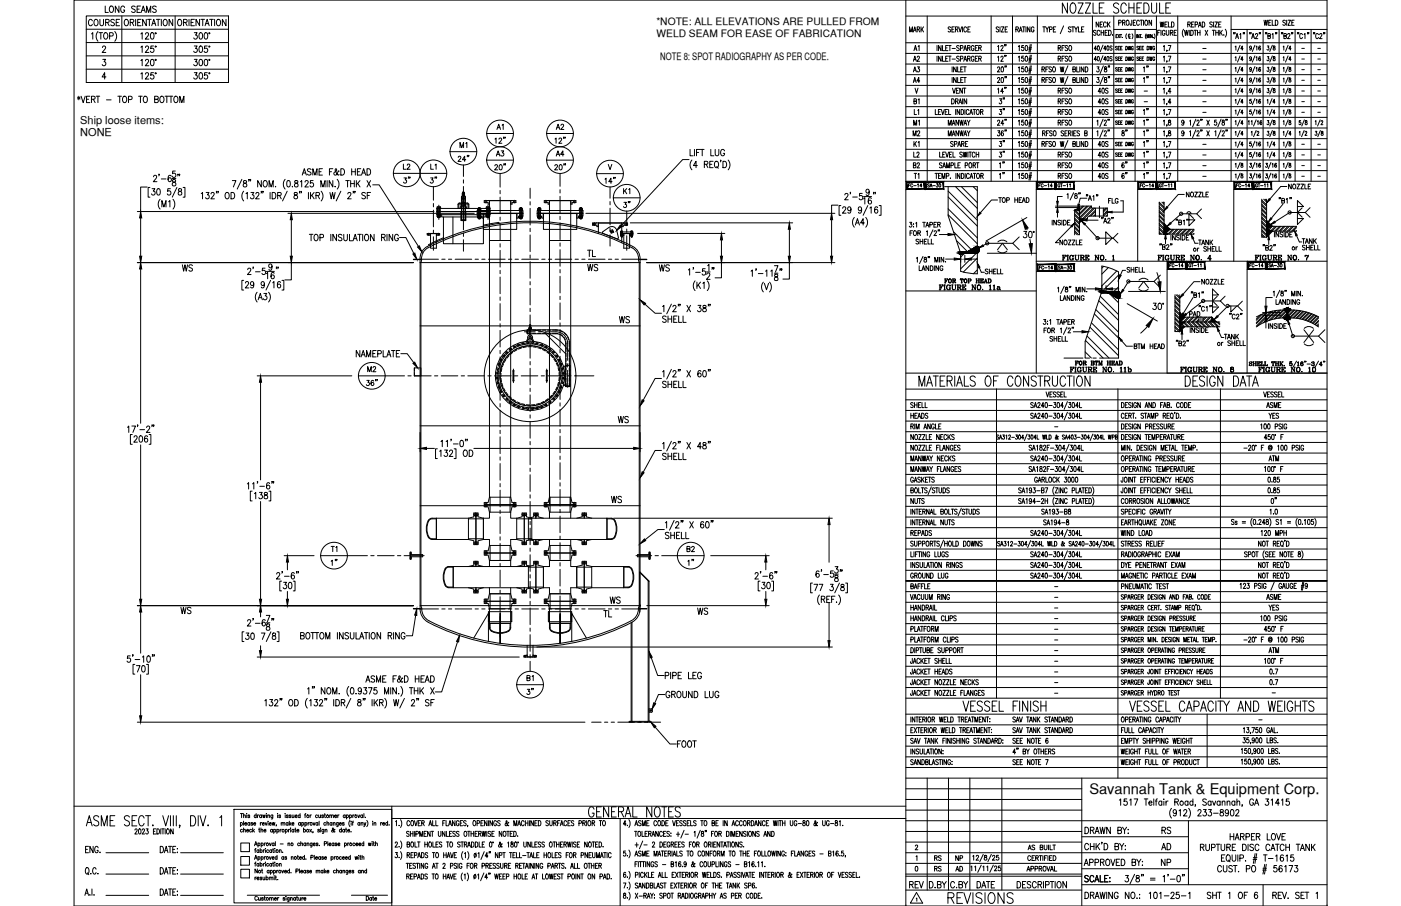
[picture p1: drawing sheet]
<svg xmlns="http://www.w3.org/2000/svg" width="432mm" height="279mm" viewBox="0 0 432 279" stroke-linecap="round" stroke-linejoin="round" font-family="sans-serif">
<defs><g id="words">
<text font-size="6.6" x="291.4" y="279.8">REVISIONS</text>
<g font-size="5.3">
<text x="26.5" y="9.2">COURSE</text>
<text x="127.7" y="57.9" transform="rotate(-90 127.7 57.9)">3&quot;</text>
<text x="135.8" y="57.9" transform="rotate(-90 135.8 57.9)">3&quot;</text>
<text x="180.3" y="80.4">TL</text>
<text x="55.4" y="85">WS</text>
<text x="202.1" y="85">WS</text>
<text x="190.1" y="100.9">WS</text>
<text x="187.7" y="156.3">WS</text>
<text x="55" y="190.5">WS</text>
<text x="185.2" y="191.6">TL</text>
<text x="187.3" y="187.3">WS</text>
<text x="214.1" y="190.9">WS</text>
<text x="207.8" y="231.8">FOOT</text>
<text x="279.4" y="275.2">REV</text>
</g>
<g font-size="4.9">
<text x="31.4" y="4.9">LONG SEAMS</text>
<text x="355.2" y="23.3" transform="rotate(-90 355.2 23.3)">1&quot;</text>
<text x="280.5" y="26.8">A4</text>
<text x="306.9" y="33.2">3&quot;</text>
<text x="156.3" y="41.3" transform="rotate(-90 156.3 41.3)">A1</text>
<text x="170.4" y="41.3">A2</text>
<text x="284.7" y="39.9" transform="rotate(-90 284.7 39.9)">M1</text>
<text x="310.8" y="36.7" transform="rotate(-90 310.8 36.7)">3&quot;</text>
<text x="337.6" y="36.7">40S</text>
<text x="355.2" y="36.7" transform="rotate(-90 355.2 36.7)">1&quot;</text>
<text x="355.2" y="39.9" transform="rotate(-90 355.2 39.9)">1&quot;</text>
<text x="140.8" y="46.9">M1</text>
<text x="310.8" y="46.6" transform="rotate(-90 310.8 46.6)">3&quot;</text>
<text x="337.6" y="46.6">40S</text>
<text x="355.2" y="43" transform="rotate(-90 355.2 43)">1&quot;</text>
<text x="151.7" y="53.6">20&quot;</text>
<text x="152" y="49.4">A3</text>
<text x="170" y="53.6">20&quot;</text>
<text x="170.4" y="49.4">A4</text>
<text x="284.7" y="49.7" transform="rotate(-90 284.7 49.7)">L2</text>
<text x="306.9" y="49.7">3&quot;</text>
<text x="337.6" y="49.7">40S</text>
<text x="355.2" y="49.7" transform="rotate(-90 355.2 49.7)">1&quot;</text>
<text x="355.2" y="52.9" transform="rotate(-90 355.2 52.9)">1&quot;</text>
<text x="337.6" y="56.4">40S</text>
<text x="355.2" y="56.4" transform="rotate(-90 355.2 56.4)">1&quot;</text>
<text x="191.2" y="61">K1</text>
<text x="314.3" y="74.4">30°</text>
<text x="180.3" y="84.7">WS</text>
<text x="354.5" y="96.7">30°</text>
<text x="189.8" y="131.6">WS</text>
<text x="394.8" y="156.6" transform="rotate(-90 394.8 156.6)">0&quot;</text>
<text x="105.1" y="171.4" transform="rotate(-90 105.1 171.4)">T1</text>
<text x="211" y="171.4">B2</text>
<text x="390.2" y="189.4">YES</text>
<text x="161.6" y="211.3">B1</text>
<text x="204.3" y="216.3">GROUND LUG</text>
<text x="357" y="263.2">AD</text>
<text x="357.4" y="258.2">RS</text>
<text x="357" y="268.1">NP</text>
</g>
<text font-size="4.5" x="335.7" y="244.9">Savannah Tank &amp; Equipment Corp.</text>
<g font-size="4.4">
<text x="279.4" y="10.9">MARK</text>
<text x="336.9" y="9.5">NECK</text>
<text x="356.7" y="9.5">WELD</text>
<text x="284.3" y="16.9" transform="rotate(-90 284.3 16.9)">A1</text>
<text x="280.5" y="20.1">A2</text>
<text x="280.5" y="23.3">A3</text>
<text x="325.3" y="20.1">RFSO</text>
<text x="325.3" y="30">RFSO</text>
<text x="337.6" y="30">40S</text>
<text x="280.8" y="33.2">B1</text>
<text x="325.3" y="33.2">RFSO</text>
<text x="337.6" y="33.2">40S</text>
<text x="284.3" y="36.7" transform="rotate(-90 284.3 36.7)">L1</text>
<text x="280.5" y="43">M2</text>
<text x="284.3" y="46.6" transform="rotate(-90 284.3 46.6)">K1</text>
<text x="348.5" y="43" transform="rotate(-90 348.5 43)">8&quot;</text>
<text x="123.5" y="53.3">L2</text>
<text x="131.9" y="53.3">L1</text>
<text x="280.5" y="52.9">B2</text>
<text x="310.8" y="52.9" transform="rotate(-90 310.8 52.9)">1&quot;</text>
<text x="325.3" y="52.9">RFSO</text>
<text x="337.6" y="52.9">40S</text>
<text x="348.5" y="52.9" transform="rotate(-90 348.5 52.9)">6&quot;</text>
<text x="284.3" y="56.4" transform="rotate(-90 284.3 56.4)">T1</text>
<text x="340.8" y="63.9">FLG</text>
<text x="400.4" y="76.2">TANK</text>
<text x="365.8" y="98.8">PAD</text>
<text x="376.4" y="105.8">TANK</text>
<text x="112.5" y="115.7">M2</text>
<text x="390.2" y="130.2">YES</text>
<text x="390.2" y="143.2">ATM</text>
<text x="390.2" y="202.5">ATM</text>
<text x="287.2" y="269.9">RS</text>
<text x="287.2" y="266.7">RS</text>
<text x="293.5" y="266.7">NP</text>
<text x="293.9" y="269.9">AD</text>
</g>
<g font-size="3.4">
<text x="24.7" y="42">NONE</text>
<text x="24.7" y="38.2">Ship loose items:</text>
</g>
<g font-size="3.2">
<text x="202.3" y="7.6">*NOTE: ALL ELEVATIONS ARE PULLED FROM</text>
<text x="202.4" y="11.5">WELD SEAM FOR EASE OF FABRICATION</text>
<text x="203.5" y="18.6">NOTE 8: SPOT RADIOGRAPHY AS PER CODE.</text>
</g>
<g font-size="2.6">
<text x="369.7" y="16.2">-</text>
<text x="400.4" y="16.2">-</text>
<text x="405.3" y="16.2">-</text>
<text x="369.7" y="19.4">-</text>
<text x="369.7" y="22.6">-</text>
<text x="400.4" y="19.4">-</text>
<text x="400.4" y="22.6">-</text>
<text x="405.3" y="19.4">-</text>
<text x="405.3" y="22.6">-</text>
<text x="351.7" y="29.3">-</text>
<text x="369.7" y="26.1">-</text>
<text x="369.7" y="29.3">-</text>
<text x="400.4" y="26.1">-</text>
<text x="400.4" y="29.3">-</text>
<text x="405.3" y="26.1">-</text>
<text x="405.3" y="29.3">-</text>
<text x="351.7" y="32.5">-</text>
<text x="369.7" y="32.5">-</text>
<text x="369.7" y="36">-</text>
<text x="400.4" y="32.5">-</text>
<text x="400.4" y="36">-</text>
<text x="405.3" y="32.5">-</text>
<text x="405.3" y="36">-</text>
<text x="369.7" y="45.9">-</text>
<text x="400.4" y="45.9">-</text>
<text x="405.3" y="45.9">-</text>
<text x="369.7" y="49">-</text>
<text x="369.7" y="52.2">-</text>
<text x="400.4" y="49">-</text>
<text x="400.4" y="52.2">-</text>
<text x="405.3" y="49">-</text>
<text x="405.3" y="52.2">-</text>
<text x="369.7" y="55.7">-</text>
<text x="400.4" y="55.7">-</text>
<text x="405.3" y="55.7">-</text>
<text x="324.2" y="133">-</text>
<text x="324.2" y="185.6">-</text>
<text x="324.2" y="182">-</text>
<text x="324.2" y="191.9">-</text>
<text x="324.2" y="188.7">-</text>
<text x="324.2" y="195.4">-</text>
<text x="324.2" y="198.6">-</text>
<text x="324.2" y="201.8">-</text>
<text x="324.2" y="205.3">-</text>
<text x="324.2" y="208.5">-</text>
<text x="324.2" y="211.7">-</text>
<text x="324.2" y="214.8">-</text>
<text x="391.2" y="214.8">-</text>
<text x="387" y="223.3">-</text>
</g>
</g></defs>
<!-- layer: DIM -->
<g fill="none" stroke="#000" stroke-width=".31">
<path d="M26.6 4.9h43.8v20.5h-43.8zM26.6 13.1h43.8M26.6 9h43.8M26.6 17.2h43.8M28.2 10.5l.4-.4v2M30.2 9.7a2.3 2.3 0 0 0 0 3M31.1 10.1v2M31.6 14.7l.3-.5h.3l.4 .4-1.1 1.6h1.1M31.7 18.3h.9l-.5 .8a.6 .6 0 0 1 .4 .9 .6 .6 0 0 1-1-.1M32.3 10.2l.1-.1a1.01 1.01 0 0 1 .9 1 1.01 1.01 0 0 1-.9 1 1.27 1.27 0 0 1-.1-1.9zM33.8 11.1l.9-.1 .1-.7-1-.2v2M35.4 9.7a2.24 2.24 0 0 1 0 3"/>
<path d="M37.5 4.9v20.5M40.1 6.9l1-.1 .1-.6-1.1-.2v1.9M40.7 6.9l.6 1M41.8 6v1.9M42.4 6.9h.7M43.4 10.5l.4-.4v2M43.4 14.6l.4-.4v2M43.4 18.7l.4-.4v2M43.5 6h-1.1v1.9h1.1M44.9 10.6l.3-.5h.3l.3 .4-.2 .6-.8 1h1.1M44.9 14.7l.3-.5h.3l.3 .4-.2 .6-.8 1h1.1M44.9 18.8l.3-.5h.3l.3 .4-.2 .6-.8 1h1.1"/>
<path d="M45.1 6v1.9l-1.1-1.9v1.9M46 6v1.9M46.6 10.2l.2-.1a1.09 1.09 0 0 1 .7 1 1.09 1.09 0 0 1-.7 1l-.4-.4v-.5zM46.6 18.4l.4-.1a1.14 1.14 0 0 1-.2 2l-.4-.4v-.5zM46.8 7.9l.6-1.9 .6 1.9M47 7.3h.8M47.3 14.2h-.8l-.1 .8a.62 .62 0 0 1 .9 .1 .62 .62 0 0 1-.1 .9 .62 .62 0 0 1-.8-.2M48.7 6v1.9M49.7 6v1.9M50.6 6.1l.2-.1a1 1 0 0 1 .8 1 1 1 0 0 1-.8 .9 1.24 1.24 0 0 1-.2-1.8zM53.2 6v1.9l-1.1-1.9v1.9M54 4.9v20.5"/>
<path d="M55.1 6.1l.1-.1a1 1 0 0 1 .8 1 1 1 0 0 1-.8 .9 1.26 1.26 0 0 1-.1-1.8zM56.6 6.9l.9-.1 .1-.6-1-.2v1.9M57.1 6.9l.6 1M58.3 6v1.9M58.9 6.9h.6M59.9 10.1h.8l-.4 .7a.6 .6 0 0 1 .4 1 .6 .6 0 0 1-1-.1M59.9 14.2h.8l-.4 .7a.6 .6 0 0 1 .4 1 .6 .6 0 0 1-1-.1M59.9 18.3h.8l-.4 .8a.6 .6 0 0 1 .4 .9 .6 .6 0 0 1-1-.1M59.9 6h-1v1.9h1M61.5 6v1.9l-1.1-1.9v1.9M61.6 10.2l.2-.1a1.09 1.09 0 0 1 .7 1 1.09 1.09 0 0 1-.7 1l-.2-.1-.3-.8zM61.6 14.3l.2-.1a1.09 1.09 0 0 1 .7 1 1.09 1.09 0 0 1-.7 1l-.2-.1-.3-.8z"/>
<path d="M61.6 18.4l.2-.1a1.07 1.07 0 0 1 .7 1 1.07 1.07 0 0 1-.7 1l-.2-.1-.3-.8zM61.9 6h1.1M62.5 6v1.9M63.2 10.2l.2-.1a1.09 1.09 0 0 1 .6 1 1.09 1.09 0 0 1-.6 1l-.4-.4-.1-.5zM63.2 18.4l.3-.1a1.14 1.14 0 0 1-.1 2l-.4-.4-.1-.5zM63.2 7.9l.6-1.9 .7 1.9M63.4 7.3h.8M63.9 14.2h-.8l-.1 .8a.62 .62 0 0 1 .9 .1 .62 .62 0 0 1-.1 .9 .62 .62 0 0 1-.9-.2M64.6 6h1.1M65.2 6v1.9M66.1 6v1.9M67 6.1l.2-.1a1 1 0 0 1 .8 1 1 1 0 0 1-.8 .9 1.22 1.22 0 0 1-.2-1.8z"/>
<path d="M69.7 6v1.9l-1.2-1.9v1.9M23.9 30l.8 .5M24.3 29.7v1.1M24.7 30l-.8 .5M25 29.7l.6 1.9 .7-1.9M26.6 21.3h43.8M26.7 30.6h.6M27.7 29.7h-1v1.9h1M28.2 30.6l.9-.1 .1-.6-1-.2v1.9M28.7 30.6l.6 1M29.6 29.7h1.1M30.2 29.7v1.9"/>
<path d="M32.7 23.7h-1.2l.8-1.3v2M32.8 30.8h1.4M36.3 29.7h1.1M36.9 29.7v1.9M38.1 29.8l.1-.1a1 1 0 0 1 .9 1 1 1 0 0 1-.9 .9 1.24 1.24 0 0 1-.1-1.8zM39.6 30.7l1-.1v-.7l-1-.2v1.9M42.7 29.7h1.1M43.3 29.7v1.9M43.4 22.8l.4-.4v2M44.5 29.8l.1-.1a1 1 0 0 1 .8 1 1 1 0 0 1-.8 .9 1.24 1.24 0 0 1-.1-1.8zM44.9 22.9l.3-.5h.3l.3 .4-.2 .6-.8 1h1.1M47.3 22.4h-.8l-.1 .9a.61 .61 0 0 1 .9 0 .61 .61 0 0 1-.1 .9 .61 .61 0 0 1-.8-.2"/>
<path d="M47.7 30.6l.9-.1 .1-.6-1-.2v1.9l1-.1 .1-.5-.4-.4M49.6 29.8l.1-.1a1 1 0 0 1 .9 1 1 1 0 0 1-.9 .9 1.24 1.24 0 0 1-.1-1.8zM50.9 29.7h1.1M51.4 29.7v1.9M52.1 29.7h1.2M52.7 29.7v1.9M53.9 29.8l.2-.1a1 1 0 0 1 .8 1 1 1 0 0 1-.8 .9 1.24 1.24 0 0 1-.2-1.8zM55.4 31.6v-1.9l.6 1.9 .7-1.9v1.9M59.9 22.4h.8l-.4 .8a.6 .6 0 0 1 .5 .9 .6 .6 0 0 1-1.1-.1M61.6 22.5l.2-.1a1.07 1.07 0 0 1 .7 1 1.07 1.07 0 0 1-.7 1l-.2-.1-.3-.8zM63.9 22.4h-.8l-.1 .9a.61 .61 0 0 1 .9 0 .61 .61 0 0 1-.1 .9 .61 .61 0 0 1-.9-.2M45.3 57.7h-2v7.5"/>
<path d="M46.2 57.8h-.5v3h.5M46.9 58.2h.8l-.5 .7a.59 .59 0 0 1 .5 1 .59 .59 0 0 1-1-.1M47.3 54.5l.3-.4h.5l.2 .3-.3 .7-.8 .9h1.2M48.5 58.3h.7l.1 .3v1.2l-.4 .4-.5-.4-.1-.8zM49.1 53.8l-.2 .5M49.7 55.2h1.5M52.5 58.2h-.8l-.1 .8a.61 .61 0 0 1 1 .1 .61 .61 0 0 1-.2 .9 .61 .61 0 0 1-.8-.2M52.8 54.3l-.3-.2a1.09 1.09 0 0 0-.7 .9 1.09 1.09 0 0 0 .6 1 .57 .57 0 0 0 .4-.8 .57 .57 0 0 0-.9-.1l-.1 .3M53.1 55h1.1M53.2 55.5v.5a.72 .72 0 0 1 .9 .4 .72 .72 0 0 1-.3 .9 .64 .64 0 0 1-.8-.6 .64 .64 0 0 1 .9-.6l.2-.3-.1-.3zM54 52.7h-.8v.9a.61 .61 0 0 1 .9 0 .61 .61 0 0 1-.1 .9 .61 .61 0 0 1-.9-.2M54.5 57.8l-1.4 3"/>
<path d="M54.9 53.8h-.1h.1l-.1 .5M55.1 58.3v.5a.72 .72 0 0 1 .8 .5 .72 .72 0 0 1-.3 .9 .63 .63 0 0 1-.7-.7 .63 .63 0 0 1 .8-.6l.3-.2-.1-.4zM55.4 53.8l-.2 .5M56.4 57.8h.6v3h-.6M62 59.7l.4-.3v1.9M63.5 59.4h.9l-.5 .7a.6 .6 0 0 1 .5 .9 .6 .6 0 0 1-1-.1M65 59.8l.4-.4h.4l.2 .3-1 1.6h1.1M66.8 59.1l-.1 .4M67.3 59.1h-.2h.2l-.2 .4M69.7 59.4h.2a1 1 0 0 1 .8 .9 1 1 0 0 1-.8 1 1.27 1.27 0 0 1-.2-1.9zM71.2 59.4a1 1 0 0 1 1.2 .9 1 1 0 0 1-1.2 1zM71.6 55.7h1.1l-.8 2"/>
<path d="M74.5 55.3l-1.4 3M75.1 55.8v.5a.72 .72 0 0 1 .9 .4 .72 .72 0 0 1-.3 1 .64 .64 0 0 1-.8-.7 .64 .64 0 0 1 .9-.6l.2-.2-.1-.4zM75.1 59a2.3 2.3 0 0 0 0 3M75.8 59.7l.4-.3v1.9M76.8 55.4h-.2h.2l-.2 .5M77.3 55.4l-.2 .5M77.3 59.4h.9l-.5 .7a.6 .6 0 0 1 .5 .9 .6 .6 0 0 1-1-.1M78.9 59.8l.3-.4h.3l.3 .3-.2 .7-.8 .9h1.1M80.5 55.7v2l-1.1-2v2M80.6 59.1h-.1h.1l-.1 .4M81.1 59.1l-.2 .4M81.4 55.8l.2-.1a1 1 0 0 1 .8 1 1 1 0 0 1-.8 1 1.27 1.27 0 0 1-.2-1.9z"/>
<path d="M82.9 57.7v-2l.7 2 .6-2v2M83.2 59.4v1.9M83.9 59.4a1 1 0 0 1 1.1 .9 1 1 0 0 1-1.1 1zM84.9 57.5v.2zM87.9 55.3a2.3 2.3 0 0 0 0 3M88.5 59l-1.4 3M88.6 55.8l.4-.1a1.15 1.15 0 0 1-.2 2l-.4-.4v-.5zM90.1 57.5v.2zM90.8 59.4v.6a.72 .72 0 0 1 .8 .4 .72 .72 0 0 1-.3 .9 .64 .64 0 0 1-.8-.6 .64 .64 0 0 1 .9-.6l.2-.3-.1-.4zM90.9 55.8v.5a.72 .72 0 0 1 .9 .4 .72 .72 0 0 1-.3 1 .64 .64 0 0 1-.8-.7 .64 .64 0 0 1 .8-.6l.3-.2-.1-.4zM92.4 59.1h-.1h.1l-.1 .4M92.6 56l.4-.3v2"/>
<path d="M92.9 59.1h-.1h.1l-.1 .4M93.2 54l.6-2 .6 2M93.4 53.3h.8M94 56.2l.3-.5 .5 .1 .2 .2-1 1.7h1.1M95.1 59.4v1.9M95.7 59.4v1.9M95.9 52.3l-.4-.3-.8 .3 .2 .5 .9 .4 .1 .5-.4 .3-.8-.3M96.4 54v-2l.7 2 .6-2v2M96.5 55.7h-.8l-.1 .8a.61 .61 0 0 1 .9 .1 .61 .61 0 0 1-.1 .9 .61 .61 0 0 1-.9-.2M96.8 59.4l-1.1 1.3M98.3 53h.7M98.9 57.7v-2l.6 2 .7-2v2"/>
<path d="M99 59a2.24 2.24 0 0 1 0 3M99.4 52h-1.1v2h1.1M100.8 55.7v2M101.5 53h.7M101.7 59.4l.4 1.9 .4-1.9 .4 1.9 .4-1.9M102.6 52h-1.1v2M102.6 55.7v2l-1.1-2v2M103.2 57.6h.2zM103.9 55.3a2.3 2.3 0 0 1 0 3M104.5 52.9l-.2-.2a1.14 1.14 0 0 1-1.3 1.2v-.7l.8-.7-.3-.5-.2 .3 .1 .5 .7 1.1 .3 .1 .1-.2M105.1 52a1 1 0 0 1 1.1 1 1 1 0 0 1-1.1 1zM105.1 59l-1.5 3"/>
<path d="M106.6 55.7h1.1M107.1 55.7v2M107.2 59.8l.3-.4h.3l.4 .3-.3 .7-.8 .9h1.1M108.1 55.7v2M108.1 56.6h1.1M108.4 53h1.1M108.4 52v2M109 59.1h-.2h.2l-.2 .4M109.2 55.7v2M109.4 59.1l-.1 .4M109.5 52v2M109.8 55.7v2"/>
<path d="M110.2 53h.6M110.2 56.5l.8 1.2M111 55.7l-1.2 1.3M111.2 52h-1v2h1M111.4 54l.7-2 .6 2M111.7 53.3h.8M112.6 59.6l-.4-.2-.7 .2 .2 .5 .8 .5 .1 .4-.4 .3-.7-.3M113.1 52a.99 .99 0 0 1 1.1 1 .99 .99 0 0 1-1.1 1zM113.1 55.7l1.1 2M114.2 59.4h-1v1.9M114.2 55.7l-1.1 2M114.9 57h1.9l12.2 19"/>
<path d="M121.3 53.5h16.4M138.7 46.8h8.2M141.2 48.6l.2-.3 .4-.1 .2 .4-.8 1.2h.9M143.6 49.3h-1.1l.7-1.1v1.6M150 41.2h8.2M150 49.4h8.2M152.5 42.9l.4-.3v1.6M153.8 42.9l.1-.2 .4-.1 .3 .4-.9 1.2h1M168.5 41.2h8.2M168.5 49.4h8.2M171 42.9l.4-.3v1.6M172.3 42.9l.1-.2 .4-.1 .3 .4-.9 1.2h1"/>
<path d="M183.9 53.6h8.2M186.5 55.3l.3-.4v1.7M187.5 50.7l.5 1.6 .6-1.6M188.6 56h-1l.7-1.1v1.7M189.2 54.7l-.1 .4M189.6 54.7l-.1 .4M212.4 49.2h-2l-19 20.4M212.7 46.1v1.9h.9M213.3 49.4a2.24 2.24 0 0 0 0 3M214 46.1v1.9M214.7 47h.6M214.9 51.1h-1.2l.8-1.4v2"/>
<path d="M215.7 46.1h-1v1.9M215.9 46.1h1.1M216.4 46.1v1.9M217.1 50.7l.9-.1 .1-.7-1-.2v2M217.6 50.7l.6 1M218.8 50.7h.6M219.1 46.1v1.9h.9M219.8 49.7h-1v2h1M220.4 46.1v1.4l.5 .5 .6-.2 .1-1.7M220.5 49.8l.2-.1a1 1 0 0 1 .8 1 1 1 0 0 1-.8 1 1.28 1.28 0 0 1-.2-1.9zM220.9 51.3l.5 .6M222.2 49.5h-.2h.2l-.2 .4"/>
<path d="M222.8 49.7a1 1 0 0 1 1.2 1 1 1 0 0 1-1.2 1zM223.3 46.5a.62 .62 0 0 0-.7-.4 .62 .62 0 0 0-.5 .7v.5a.62 .62 0 0 0 .6 .8 .62 .62 0 0 0 .6-.8h-.4M224.4 49.4a2.3 2.3 0 0 1 0 3M262.1 59.4l-.1 .4M265.7 59.6h-.8v.9a.61 .61 0 0 1 .9 0 .61 .61 0 0 1-.1 .9 .61 .61 0 0 1-.9-.2M267.9 59a.53 .53 0 0 1-.7 .4 .53 .53 0 0 1-.2-.8 .53 .53 0 0 1 .8 0l.1 .4a.95 .95 0 0 1-.6 1.3l-.3-.3M269.3 59.4h-.1h.1l-.1 .4M269.8 59.4l-.1 .4M42.3 65.2h91.5M43.3 67.2v11.8M49.3 61.5a2.24 2.24 0 0 0 0 3M49.9 63.8v-2l.6 2 .7-2v2"/>
<path d="M52 62.2l.4-.4v2M53.3 61.5a2.3 2.3 0 0 1 0 3M85.6 60.3l.9-.1 .1-.7-1-.1v1.9M86.1 60.3l.6 1M88.8 65.8h57.4M89.8 67.8v11.2M95.3 72.3h1.2M95.9 72.3v2M96.1 60.2l.7 1.1M97.1 72.4l.2-.1a1.02 1.02 0 0 1 .8 1 1.02 1.02 0 0 1-.8 1 1.27 1.27 0 0 1-.2-1.9zM97.4 60.3l.9-.1 .1-.7-1-.1v1.9M97.9 60.3l.6 1"/>
<path d="M98.6 73.3l1-.1 .1-.7-1.1-.2v2M102 72.3v2M103.7 72.3v2l-1.1-2v2M105.4 72.6l-.4-.3-.7 .3 .1 .4 .9 .5-.1 .6-.5 .2-.4-.3M106 72.3v1.7l.4 .3 .6-.3 .1-1.7M107.7 72.3v2h1M108.8 74.3l.7-2 .6 2M109.1 73.6h.8M110.3 72.3h1.1M110.8 72.3v2M111.8 72.3v2M112.6 72.4l.2-.1a1.01 1.01 0 0 1 .8 1 1.01 1.01 0 0 1-.8 1 1.27 1.27 0 0 1-.2-1.9z"/>
<path d="M113.2 60.3h.6M115.3 72.3v2l-1.1-2v2M117.6 73.2l1-.1v-.6l-1-.2v2M118.2 73.2l.5 1.1M119.3 72.3v2M121 72.3v2l-1.1-2v2M122.8 72.7a.61 .61 0 0 0-.7-.4 .61 .61 0 0 0-.5 .7v.5a.61 .61 0 0 0 .6 .8 .61 .61 0 0 0 .6-.8h-.4M123.1 73.3h2l2.5 4.9M180.6 65.8h76.7M189.1 61h8.2M192.3 62.4h.8l-.4 .6a.5 .5 0 0 1 .3 .8 .5 .5 0 0 1-.8-.1M194.2 68.7h50.1"/>
<path d="M196.5 72h26.9M222.4 74v5M243.3 70.7v8.3M256.3 67.8v11.2M258.3 63.3h-2v2.5M259.2 63.4h-.6v3h.6M259.7 64.2l.3-.4 .5 .1 .2 .3-1 1.5h1.1M260.4 60.1l.3-.5 .5 .1 .2 .3-1.1 1.6h1.1M262.3 64.4a.53 .53 0 0 1-.6 .6 .53 .53 0 0 1-.5-.7l.5-.5a1.08 1.08 0 0 1 .6 1 1.08 1.08 0 0 1-.7 .9l-.3-.2M262.8 60.8h1.4M263.3 67.1a2.3 2.3 0 0 0 0 3M263.6 69.4l.7-2 .6 2"/>
<path d="M263.9 68.7h.8M265.6 64.4a.56 .56 0 0 1-.8 .6 .56 .56 0 0 1-.2-.9l.4-.3a1.07 1.07 0 0 1 .6 1 1.07 1.07 0 0 1-.7 .9l-.3-.2M266.1 61.3l.5-.3v1.9M266.1 60.6h2.5M266.4 68.7h-1.2l.8-1.3v2M266.8 67.1a2.3 2.3 0 0 1 0 3M267.5 63.4l-1.5 3M268.1 64.2l.4-.4v1.9M268.5 61.2l-.4-.2a1.14 1.14 0 0 0 0 1.9 .59 .59 0 0 0 .5-.7 .59 .59 0 0 0-.8-.4l-.2 .5M270.5 64.1l-.3-.3a1.1 1.1 0 0 0-.7 .9 1.1 1.1 0 0 0 .6 1 .55 .55 0 0 0 .5-.5 .55 .55 0 0 0-.5-.6 .55 .55 0 0 0-.6 .5M271 63.4h.5v3h-.5M42.3 81h85.1"/>
<path d="M43.3 83v47.5M75.1 86.5h-.6v3h.6M75.7 87.3l.1-.4 .5-.1 .3 .6-1 1.4h1.1M76.3 83.2l.2-.4a.56 .56 0 0 1 .8 .2 .56 .56 0 0 1-.2 .7l-.8 1h1.1M78.1 82.4h-.2h.2l-.2 .5M78.2 87.5l-.2 .5a.55 .55 0 0 1-.7-.2 .55 .55 0 0 1 .1-.8 .55 .55 0 0 1 .7 .1l.1 .4a.9 .9 0 0 1-.6 1.3l-.3-.3M78.7 83.8h1.5M79.2 90.1a2.3 2.3 0 0 0 0 3M79.6 92.5l.6-2 .7 2M79.8 91.8h.8M81.3 90.5h.9l-.5 .7a.6 .6 0 0 1 .5 1 .6 .6 0 0 1-1-.1M81.5 87.5l-.2 .5a.55 .55 0 0 1-.8-.2 .55 .55 0 0 1 .2-.8 .55 .55 0 0 1 .7 .1l.1 .4a.93 .93 0 0 1-.6 1.3l-.4-.3"/>
<path d="M81.7 82.7h-.8l-.1 .8a.61 .61 0 0 1 .9 .1 .61 .61 0 0 1-.1 .9 .61 .61 0 0 1-.9-.2M82.1 84.4l.4-.4v2M82.1 83.7h2.5M82.8 90.1a2.24 2.24 0 0 1 0 3M83.4 86.5l-1.4 3M83.8 82a.53 .53 0 0 1-.5 .6 .53 .53 0 0 1-.5-.6l.5-.6a1.08 1.08 0 0 1 .6 1 1.08 1.08 0 0 1-.7 1l-.3-.3M84.1 87.2l.3-.4v2M84.5 84.3l-.3-.3a1.1 1.1 0 0 0-.7 1 1.1 1.1 0 0 0 .6 1 .55 .55 0 0 0 .5-.6 .55 .55 0 0 0-.5-.5 .55 .55 0 0 0-.6 .4M85.3 82.4l-.2 .5M85.8 82.4h-.2h.2l-.2 .5M86.4 87.1l-.3-.3a1.11 1.11 0 0 0-.1 2 .55 .55 0 0 0 .6-.5 .55 .55 0 0 0-.5-.6 .55 .55 0 0 0-.6 .4M86.9 86.5h.6v3h-.6"/>
<path d="M89.8 81v5.3h-2M198.8 93.8l3.1 2.8h2M199.3 81h58M204.2 94.5l.4-.3v1.9M205.3 97.7l-.4-.2-.7 .2 .2 .5 .9 .5v.4l-.4 .3-.7-.3M205.9 97.5v1.9M205.9 98.4h1.1M206.9 93.8l-1.4 3M207 97.5v1.9M207.4 94.6l.3-.4h.3l.4 .3-1.1 1.6h1.1M207.6 98.4h.7M208.7 97.5h-1.1v1.9h1.1"/>
<path d="M209.2 93.9h-.2h.2l-.2 .5M209.2 97.5v1.9h.9M209.6 93.9l-.1 .5M210.5 97.5v1.9h1M211.7 94.2l1.1 1.9M212.2 83.2l.4-.3v1.9M212.8 94.2l-1.1 1.9M213.8 82.6h-.2h.2l-.2 .5M214.2 86.6a2.31 2.31 0 0 0 0 3M214.4 84h1.4M214.8 87v2M215.1 94.2h.9l-.5 .7a.6 .6 0 0 1 .5 .9 .6 .6 0 0 1-1 0"/>
<path d="M215.2 87.8l.7 1.2M215.9 87l-1.1 1.3M216.6 87.4l.4-.4v2M216.7 94.3v.5a.72 .72 0 0 1 .9 .4 .72 .72 0 0 1-.3 .9 .64 .64 0 0 1-.8-.6 .64 .64 0 0 1 .9-.6l.2-.3-.1-.3zM217.3 82.9h-.7l-.1 .8a.61 .61 0 0 1 .9 0 .61 .61 0 0 1-.1 .9 .61 .61 0 0 1-.9-.1M217.7 83.9h1.2M217.8 84.6l.2-.3 .5-.1 .3 .6-1.1 1.3h1.2M218 86.6a2.24 2.24 0 0 1 0 3M218.1 81.9l.4-.3v1.9M218.4 93.9h-.2h.2l-.2 .5M218.9 93.9h-.2h.2l-.2 .5M219.6 82.6h-.2h.2l-.2 .5"/>
<path d="M220 82.6l-.1 .5M222.4 81v4.7h-2M231.5 83.6l.4-.4v2M233.1 83h-.2h.2l-.2 .4M233.7 84.4h1.5M235.3 87a2.3 2.3 0 0 0 0 3M235.6 87.4l.6 2 .7-2M235.9 83.6l.4-.4v2M237.2 87a2.3 2.3 0 0 1 0 3M237.6 83.6l.4-.4v2M238.7 81.9h1.1l-.8 2M238.7 84.2h1.1"/>
<path d="M238.8 84.7v.5a.72 .72 0 0 1 .9 .4 .72 .72 0 0 1-.3 .9 .63 .63 0 0 1-.8-.6 .63 .63 0 0 1 .9-.6l.2-.3-.1-.3zM240.5 83l-.2 .4M241 83h-.2h.2l-.2 .4M243.3 81v5.1h-2M79.3 115.9h29.1M80.3 117.9v30.1M110.5 115.9h8.2M110.9 108.1v2l-1.1-2v2M111.3 110.1l.7-2 .6 2M111.5 109.4h.8M113 110.1v-2l.6 2 .7-2v2M113.1 117.3h.7l-.4 .6a.5 .5 0 0 1 .4 .8 .5 .5 0 0 1-.9-.1"/>
<path d="M114.9 109h.6M115.2 117.5l-.3-.2a.77 .77 0 0 0-.6 .8 .77 .77 0 0 0 .7 .7 .48 .48 0 0 0 .1-.8 .48 .48 0 0 0-.8 .4M115.9 117.1l-.2 .4M115.9 108.1h-1v2h1M116.3 117.1l-.2 .4M116.4 109.1l1-.1 .1-.2-.1-.6-1-.1v2M118.1 108.1v2h.9M119.2 110.1l.6-2 .7 2M119.4 109.4h.8M120.7 108.1h1.1M121.2 108.1v2M122.2 109h.6"/>
<path d="M123.2 108.1h-1v2h1M123.5 109.1h2l2.1 2.8M203.9 116.7h-2l-3.7 6.7M204.2 114.7l.4-.4v1.9M205.3 117.9l-.4-.3-.5 .1-.1 .5 .9 .5 .1 .6-.4 .2-.7-.2M205.9 117.6v1.9M205.9 118.5h1.1M206.9 113.9l-1.4 3M207 117.6v1.9M207.4 114.7l.2-.3 .4-.1 .4 .6-1.1 1.3h1.1M207.6 118.5h.7M208.7 117.6h-1.1v1.9h1.1"/>
<path d="M209.2 114h-.2h.2l-.2 .5M209.2 117.6v1.9h.9M209.6 114l-.1 .5M210.5 117.6v1.9h1M211.7 114.3l1.1 1.9M212.8 114.3l-1.1 1.9M216 114.6l-.5-.3a1.14 1.14 0 0 0 .1 1.9 .57 .57 0 0 0 .5-.8 .57 .57 0 0 0-1-.1v.3M216.8 114.4h.7l.1 .3v1.2l-.4 .3-.5-.3-.1-.8zM218.4 114h-.2h.2l-.2 .5M218.9 114h-.2h.2l-.2 .5M39.3 131.8l.4-.4v2M40.6 131.4h1.2l-.8 2"/>
<path d="M40.8 134h-.6v3h.6M41.3 134.9l.2-.4 .5-.1 .3 .6-1.1 1.4h1.2M42.5 131.1h-.2h.2l-.2 .5M43.1 134.5l.2-.1a1.06 1.06 0 0 1 .7 1 1.06 1.06 0 0 1-.7 1l-.2-.1-.3-.8zM43.1 132.5h1.5M43.3 137.2v47.6M45.2 131.8l.2-.3 .4-.1 .3 .6-1 1.4h1.1M45.5 134.7l-.4-.3a1.11 1.11 0 0 0 0 2 .55 .55 0 0 0 .5-.6 .55 .55 0 0 0-.5-.5 .55 .55 0 0 0-.6 .4M46 134h.5v3h-.5M46.9 131.1h-.1h.1l-.1 .5M47.4 131.1h-.1h.1l-.1 .5M129.5 133.4v5.9"/>
<path d="M131.4 138.3h2.5M134.8 138.4h-.6v3h.6M135.5 139.2l.4-.4v2M135.9 136.2l.4-.4v2M137 138.8h.9l-.5 .8a.6 .6 0 0 1 .5 .9 .6 .6 0 0 1-1-.1M137.5 136.2l.4-.4v2M138.5 139.3l.2-.4 .5-.1 .3 .6-1 1.4h1.1M139.1 135.5h-.2h.2l-.2 .5M139.7 136.9h1.5M140 138.4h.5v3h-.5M142 135.9l.2-.1a1.07 1.07 0 0 1 .7 1 1.07 1.07 0 0 1-.7 1 1.38 1.38 0 0 1-.2-1.9zM143.1 138.9l.2-.1a1 1 0 0 1 .8 1 1 1 0 0 1-.8 1 1.24 1.24 0 0 1-.2-1.9z"/>
<path d="M143.6 135.5h-.2h.2l-.2 .5M144 135.5l-.1 .5M144.6 138.8a1 1 0 0 1 1.2 1 1 1 0 0 1-1.2 1zM146.1 138.3h49.2M197.3 133.4v5.9M203.9 138.9h-2l-3.7 6.7M204.2 136.8l.4-.3v1.9M205.9 139.8v1.9M206.9 136.1l-1.4 3M207 139.8v1.9M207.4 136.9l.2-.3 .4-.1 .4 .5-1.1 1.4h1.1M208.7 139.8h-1.1v1.9h1.1"/>
<path d="M209.2 136.2h-.2h.2l-.2 .5M209.2 139.8v1.9h.9M209.6 136.2l-.1 .5M210.5 139.8v1.9h1M211.7 136.5l1.1 1.9M212.8 136.5l-1.1 1.9M216.2 137.8h-1.2l.8-1.3v1.9M216.7 136.6v.5a.72 .72 0 0 1 .9 .4 .72 .72 0 0 1-.3 .9 .63 .63 0 0 1-.8-.6 .63 .63 0 0 1 .9-.6l.2-.3-.1-.3zM218.4 136.2h-.2h.2l-.2 .5M218.9 136.2h-.2h.2l-.2 .5M76.2 149.2l.4-.4v2M77.7 151.5h-.5v3h.5"/>
<path d="M77.8 149.2l.4-.4v2M78.4 152.2l.4-.4v2M79.4 148.6l-.1 .4M79.9 151.8h.9l-.5 .8a.6 .6 0 0 1 .5 .9 .6 .6 0 0 1-1 0M80.1 150h1.4M80.3 154.7v30.1M81.5 152v.5a.72 .72 0 0 1 .9 .4 .72 .72 0 0 1-.3 .9 .63 .63 0 0 1-.8-.6 .63 .63 0 0 1 .9-.6l.2-.3-.1-.3zM82.9 151.5h.6v3h-.6M83.1 149.1l-.3-.3a1.11 1.11 0 0 0-.1 2 .55 .55 0 0 0 .5-.5 .55 .55 0 0 0-.4-.6 .55 .55 0 0 0-.7 .5M83.9 148.6h-.2h.2l-.2 .4M84.4 148.6l-.2 .4M189.1 159.8h67.4"/>
<path d="M205.3 140l-.4-.2-.7 .2 .2 .5 .9 .5a.48 .48 0 0 1-.4 .7l-.7-.3M205.9 140.7h1.1M207.6 140.7h.7M85.3 177.1l.3-.5h.3l.3 .4-.2 .6-.8 1h1.1M86.8 179.2h-.6v3h.6M87 176.3h-.1h.1l-.1 .5M87.4 179.6h.9l-.5 .7a.6 .6 0 0 1 .5 1 .6 .6 0 0 1-1-.1M87.6 171.4h9.2M87.7 177.7h1.4M88.6 173.3v2.4M89.1 179.7l.2-.1a1.09 1.09 0 0 1 .7 1 1.09 1.09 0 0 1-.7 1l-.4-.4v-.5zM90.4 179.2h.5v3h-.5"/>
<path d="M90.7 176.9l-.3-.3a1.12 1.12 0 0 0-.1 2 .58 .58 0 0 0 .5-.9 .58 .58 0 0 0-1-.1l-.1 .3M91.5 176.3h-.2h.2l-.2 .5M92 176.3l-.2 .5M98.8 171.4h8.3M102.1 173.1l.3-.3v1.6M204.7 163.3h-1.9l-4 3.2M205.1 161.2l.4-.3v1.9M206.2 164.4l-.4-.3-.7 .3 .1 .5 1 .7v.2l-.4 .3-.7-.3M206.7 164.1v2M206.7 165.1h1.2M207.8 160.5l-1.4 3M207.9 164.1v2"/>
<path d="M208.3 161.3l.3-.4 .5 .1 .1 .2-.2 .7-.8 .9h1.1M208.5 165.1h.6M208.8 171.4h8.2M209.5 164.1h-1v2h1M210 160.6l-.1 .5M210 164.1v2h1M210.5 160.6h-.2h.2l-.2 .5M211.4 164.1v2h.9M212 173.1l.3-.3v1.6M212.6 160.9l1.1 1.9M213.7 160.9l-1.1 1.9M216.9 161.1l-.5-.2a1.12 1.12 0 0 0 .1 1.9 .59 .59 0 0 0 .4-.7 .59 .59 0 0 0-.7-.4l-.3 .5"/>
<path d="M217.7 161l.2-.1a1.06 1.06 0 0 1 .7 1 1.06 1.06 0 0 1-.7 .9l-.5-.8zM219.1 171.4h18M219.3 160.6h-.2h.2l-.2 .5M219.8 160.6l-.2 .5M232.7 177.1l.3-.5h.4l.3 .4-.3 .6-.8 1h1.2M234.2 179.2h-.5v3h.5M234.5 176.3h-.2h.2l-.2 .5M234.9 179.6h.9l-.5 .7a.6 .6 0 0 1 .5 1 .6 .6 0 0 1-1.1-.1M235.1 177.7h1.5M236 173.3v2.4M236.6 179.7l.2-.1a1.09 1.09 0 0 1 .6 1 1.09 1.09 0 0 1-.6 1l-.4-.4-.1-.5zM237.8 179.2h.6v3h-.6"/>
<path d="M238.1 176.9l-.3-.3a1.12 1.12 0 0 0-.1 2 .58 .58 0 0 0 .5-.9 .58 .58 0 0 0-.9-.1l-.1 .3M239 176.3h-.2h.2l-.2 .5M239.4 176.3h-.1h.1l-.1 .5M250.4 179.8h-.5v3h.5M252.4 176.3l-.3-.2a1.1 1.1 0 0 0-.6 .9 1.1 1.1 0 0 0 .6 1 .55 .55 0 0 0 .5-.5 .55 .55 0 0 0-.5-.6 .55 .55 0 0 0-.6 .5M253.2 175.8l-.1 .5M253.9 177.2h1.4M255.5 161.8v11.6M256.8 176.1h-.8l-.1 .8a.61 .61 0 0 1 .9 0 .61 .61 0 0 1 0 .9 .61 .61 0 0 1-.9-.1M257.2 177.1h1.2M257.4 174.8h.9l-.5 .7a.6 .6 0 0 1 .5 .9 .6 .6 0 0 1-1.1-.1M257.4 177.5v.5a.72 .72 0 0 1 .9 .4 .72 .72 0 0 1-.3 .9 .63 .63 0 0 1-.8-.6 .63 .63 0 0 1 .8-.6l.3-.3-.1-.3z"/>
<path d="M258.7 179.8l-1.4 3M259.1 175.8l-.2 .5M259.5 175.8l-.1 .5M260.6 179.8h.6v3h-.6M42.3 186.8h85.1M43.3 188.7v12.7M75.2 194.8h-.6v3h.6M75.8 195.2h.9l-.5 .8a.6 .6 0 0 1 .5 .9 .6 .6 0 0 1-1-.1M76.3 191.6l.3-.5 .5 .1 .2 .3-1.1 1.6h1.1M77.5 195.3h.6l.2 .3v1.2l-.4 .4-.6-.4zM78.1 190.8l-.2 .5M78.7 192.2h1.4"/>
<path d="M80.3 188.7v1.5M80.3 199.2v1.5M80.5 195.2h1.2l-.8 2M81.7 191.4l-.3-.3a1.09 1.09 0 0 0-.6 1 1.09 1.09 0 0 0 .5 1 .58 .58 0 0 0 .5-.9 .58 .58 0 0 0-.9-.1l-.1 .3M82.1 189.8h1.1l-.8 1.9M82.1 192.1h1.1M82.2 192.5v.6a.72 .72 0 0 1 .9 .4 .72 .72 0 0 1-.3 .9 .64 .64 0 0 1-.8-.7 .64 .64 0 0 1 .9-.6l.2-.2-.1-.4zM83.5 194.8l-1.4 3M83.9 190.8h-.2h.2l-.2 .5M84.1 195.3v.6a.72 .72 0 0 1 .8 .4 .72 .72 0 0 1-.3 .9 .63 .63 0 0 1-.7-.7 .63 .63 0 0 1 .8-.5l.2-.3v-.4zM84.4 190.8l-.2 .5M85.4 194.8h.6v3h-.6"/>
<path d="M88.6 182.4v2.4M92.6 196l1-.1 .1-.6-1.1-.2v2l1.1-.2 .1-.5-.4-.4M94.6 195.2l.1-.1a1.01 1.01 0 0 1 .9 1 1.01 1.01 0 0 1-.9 1 1.29 1.29 0 0 1-.1-1.9zM95.8 195.1h1.2M96.4 195.1v2M97.1 195.1h1.1M97.7 195.1v2M98.9 195.2l.1-.1a1.01 1.01 0 0 1 .9 1 1.01 1.01 0 0 1-.9 1 1.27 1.27 0 0 1-.1-1.9zM100.4 197.1v-2l.6 2 .7-2v2M104 195.1v2M105.7 195.1v2l-1.1-2v2M107.4 195.4l-.4-.3-.7 .3 .2 .4 .9 .7v.3l-.4 .3-.7-.3"/>
<path d="M108 195.1v1.4l.5 .6 .5-.3 .1-1.7M109.7 195.1v2h1M110.8 197.1l.7-2 .6 2M111.1 196.4h.8M112.3 195.1h1.1M112.8 195.1v2M113.8 195.1v2M114.7 195.2l.2-.1a1.02 1.02 0 0 1 .8 1 1.02 1.02 0 0 1-.8 1 1.27 1.27 0 0 1-.2-1.9zM117.3 195.1v2l-1.1-2v2M119.6 196l1-.1 .1-.6-1.1-.2v2M120.2 196l.6 1.1M121.3 195.1v2"/>
<path d="M123.1 195.1v2l-1.2-2v2M124.8 195.6a.62 .62 0 0 0-.7-.5 .62 .62 0 0 0-.5 .7v.5a.62 .62 0 0 0 .6 .8 .62 .62 0 0 0 .6-.8h-.4M128.1 189.7l-1 6.4h-1.9M141 197.9l-4.9 15.5h-1.9M146 196.8l4.5-7.6v8.6M154.1 198.4l.1-9.2v9.2M165.4 199.5h91.1M172.7 198.4l-.1-9.2v9.2M180.7 196.8l-4.5-7.6v8.6M199.3 186.8h37.8M236 182.4v2.4M250.9 180.2h1.1l-.8 2"/>
<path d="M252.5 180.2h1.1l-.8 2M252.6 183.5a2.28 2.28 0 0 0 0 3M253.1 184.8l1-.1 .1-.7-1.1-.1v1.9M253.7 184.8l.5 1M254.8 184.8h.6M255.5 186v11.6M255.8 183.9h-1v1.9h1M255.9 180.2h.9l-.5 .8a.6 .6 0 0 1 .5 .9 .6 .6 0 0 1-1-.1M256.3 184.8h.7M257.3 183.9h-1v1.9M257.7 185.7h.2zM258.5 183.5a2.21 2.21 0 0 1 0 3"/>
<path d="M259.3 180.3v.5a.8 .8 0 0 1 .8 .4 .8 .8 0 0 1 0 .9 .64 .64 0 0 1-1-.4 .64 .64 0 0 1 .8-.7l.2-.7zM40.1 202.3h-.8l-.1 .8a.62 .62 0 0 1 .9 0 .62 .62 0 0 1-.1 .9 .62 .62 0 0 1-.8-.1M41 202l-.1 .4M41.6 204.9h-.6v3h.6M41.6 203.4h1.5M42 205.3h1.2l-.8 1.9M43.3 208.1v12.6M43.9 202.6l.4-.3v1.9M43.9 205.4l.4-.1a1.15 1.15 0 0 1-.2 1.9 1.43 1.43 0 0 1-.2-1.8zM45.1 204.9h.6v3h-.6M45.5 202.4l.2-.1a1.07 1.07 0 0 1 .7 1 1.07 1.07 0 0 1-.7 .9l-.2-.1-.3-.7zM47.1 202h-.2h.2l-.2 .4"/>
<path d="M47.5 202l-.1 .4M79.3 202.6h80.7M81.6 216.1l.4-.4v2M83.1 215.7h.9l-.5 .8a.6 .6 0 0 1 .5 .9 .6 .6 0 0 1-1-.1M84.7 216.2l.1-.4 .5-.1 .3 .6-1 1.4h1.1M86.4 215.5h-.1h.1l-.1 .4M86.9 215.5l-.2 .4M89.3 215.8l.2-.1a1 1 0 0 1 .8 1 1 1 0 0 1-.8 1 1.24 1.24 0 0 1-.2-1.9zM90.8 215.7a1 1 0 0 1 1.2 1 1 1 0 0 1-1.2 1zM94.7 215.4a2.21 2.21 0 0 0 0 3M94.8 212.4l.4-.3v1.9M95.4 216.1l.4-.4v2"/>
<path d="M96.4 211.8h-.2h.2l-.2 .5M96.9 211.8h-.2h.2l-.2 .5M96.9 215.7h.9l-.5 .8a.6 .6 0 0 1 .5 .9 .6 .6 0 0 1-1-.1M98.5 216.2l.1-.4 .5-.1 .3 .6-1 1.4h1.1M100.1 212.1v1.9l-1.1-1.9v1.9M100.2 215.5h-.1h.1l-.1 .4M100.7 215.5h-.2h.2l-.2 .4M101 212.2l.2-.1a1 1 0 0 1 .8 1 1 1 0 0 1-.8 .9 1.26 1.26 0 0 1-.2-1.8zM102.5 214v-1.9l.7 1.9 .6-1.9v1.9M102.8 215.7v2M103.5 215.7a.99 .99 0 0 1 1.1 1 .99 .99 0 0 1-1.1 1zM104.5 213.9h.1"/>
<path d="M105.2 216.7l.9-.1 .1-.7-1-.2v2M105.7 216.7l.6 1M107.5 211.7a2.31 2.31 0 0 0 0 3M108.1 215.4l-1.4 3M108.2 212.2l.2-.1a1.06 1.06 0 0 1 .7 1 1.06 1.06 0 0 1-.7 .9h-.2l-.2-.8zM109.6 214h.2zM110.4 215.8v.6a.72 .72 0 0 1 .8 .4 .72 .72 0 0 1-.3 .9 .63 .63 0 0 1-.8-.7 .63 .63 0 0 1 .9-.5l.2-.7zM111.4 212.7l-.2 .5a.54 .54 0 0 1-.8-.2 .54 .54 0 0 1 .2-.7 .54 .54 0 0 1 .7 .1l.1 .3a.93 .93 0 0 1-.6 1.3l-.4-.2M112 215.5l-.1 .4M112.1 212.1h.9l-.5 .7a.6 .6 0 0 1 .5 1 .6 .6 0 0 1-1-.1M112.5 215.5h-.1h.1l-.1 .4M112.8 210.4l.6-2 .6 2"/>
<path d="M113 209.7h.8M113.6 212.1h1.1l-.8 1.9M114.7 215.7v2M115.3 215.7v2M115.5 208.7l-.4-.3-.6 .1-.1 .6 .9 .4 .2 .6-.4 .3-.7-.3M115.7 216.6l.7 1.1M116 210.4v-2l.7 2 .6-2v2M116.1 212.1h-.8l-.1 .8a.62 .62 0 0 1 .9 0 .62 .62 0 0 1-.1 .9 .62 .62 0 0 1-.9-.1M116.4 215.7l-1.1 1.3M117 216.7l.9-.1 .1-.7-1-.2v2M117.5 216.7l.6 1M117.9 209.4h.7"/>
<path d="M118.5 214v-1.9l.6 1.9 .7-1.9v1.9M118.6 215.4a2.21 2.21 0 0 1 0 3M119 208.4h-1.1v2h1.1M120.4 212.1v1.9M121.1 209.4h.7M121.3 215.7l.4 2 .4-2 .4 2 .4-2M122.2 208.4h-1.1v2M122.2 212.1v1.9l-1.1-1.9v1.9M122.8 214h.2zM123.5 211.7a2.24 2.24 0 0 1 0 3M124.1 209.3l-.2-.2a1.02 1.02 0 0 1-1.3 1.1v-.6l.8-.7-.3-.5-.2 .3 .2 .7 .6 .9 .3 .1 .1-.2M124.7 208.4a1 1 0 0 1 1.1 1 1 1 0 0 1-1.1 1z"/>
<path d="M124.7 215.4l-1.5 3M126.2 212.1h1.1M126.7 212.1v1.9M126.8 216.2l.2-.4 .4-.1 .4 .6-1.1 1.4h1.1M127.7 212.1v1.9M127.7 213h1.1M128 209.4h1.1M128 208.4v2M128.6 215.5h-.2h.2l-.2 .4M128.8 212.1v1.9M129 215.5l-.1 .4M129.1 208.4v2"/>
<path d="M129.4 212.1v1.9M129.8 209.4h.6M129.8 212.9l.8 1.1M130.6 212.1l-1.2 1.3M130.8 208.4h-1v2h1M131 210.4l.7-2 .6 2M131.3 209.7h.8M132.2 216l-.4-.3-.5 .1-.1 .6 .9 .5 .1 .5-.4 .3-.7-.3M132.7 208.4a1 1 0 0 1 1.2 1 1 1 0 0 1-1.2 1zM132.7 212.1l1.1 1.9M132.8 216.7h.6M133.8 215.7h-1v2"/>
<path d="M133.8 212.1l-1.1 1.9M159.3 211.2h8.2M162.5 212.6h.8l-.4 .6a.5 .5 0 0 1 .4 .8 .5 .5 0 0 1-.9-.1M200.7 202.8l2 5.5h2M204.9 214.2h-2l-1.1 2.7M205 208.4l1-.1 .1-.8-1.1-.2v2M206.7 207.3v2M207.3 208.4l1-.1 .1-.8-1.1-.2v2M209 208.3h.7M210 207.3h-1v2h1M212.2 207.3v2h1M213.6 208.3h.6"/>
<path d="M214.6 207.3h-1v2h1M216.2 207.8a.62 .62 0 0 0-.7-.5 .62 .62 0 0 0-.5 .8v.5a.62 .62 0 0 0 .6 .7 .62 .62 0 0 0 .6-.7h-.4M42.3 222.7h138M201.9 224.2l4.6 5.2h1.9"/>
<circle cx="47.9" cy="10.2" r=".17"/>
<circle cx="47.9" cy="14.4" r=".17"/>
<circle cx="47.9" cy="18.5" r=".17"/>
<circle cx="64.5" cy="14.4" r=".17"/>
<circle cx="64.5" cy="18.5" r=".17"/>
<circle cx="64.5" cy="10.2" r=".17"/>
<circle cx="47.9" cy="22.6" r=".17"/>
<circle cx="64.5" cy="22.6" r=".17"/>
<circle cx="125.4" cy="53.5" r="4.1"/>
<circle cx="133.6" cy="53.5" r="4.1"/>
<circle cx="142.8" cy="46.8" r="4.1"/>
<circle cx="154.1" cy="41.2" r="4.1"/>
<circle cx="154.1" cy="49.4" r="4.1"/>
<circle cx="172.6" cy="41.2" r="4.1"/>
<circle cx="172.6" cy="49.4" r="4.1"/>
<circle cx="188" cy="53.5" r="4.1"/>
<circle cx="193.2" cy="61" r="4.1"/>
<circle cx="114.6" cy="115.9" r="4.1"/>
<circle cx="102.9" cy="171.4" r="4.1"/>
<circle cx="212.9" cy="171.4" r="4.1"/>
<circle cx="163.4" cy="211.1" r="4.1"/>
</g>
<!-- layer: TEXT -->
<g fill="none" stroke="#000" stroke-width=".31">
<path d="M288.8 14v1.6M288.8 17.3v1.6M290 14v1.6l-.7-1.6v1.6M290 17.3v1.6l-.7-1.6v1.6M290.5 14v1.6h.7M290.5 17.3v1.6h.7M291.5 14.8h.4M291.5 18.1h.4M292.2 14h-.7v1.6h.7M292.2 17.3h-.7v1.6h.7M292.4 14h.7M292.4 17.3h.7"/>
<path d="M292.8 14v1.6M292.8 17.3v1.6M293 8.5a.4 .4 0 0 0-.6-.2 .4 .4 0 0 0-.1 .6l.5 .2a.42 .42 0 0 1 .1 .7 .42 .42 0 0 1-.7-.2M293.4 9h.5M293.4 14.9h1M293.4 18.2h1M294.1 8.3h-.7v1.6h.7M294.5 9h.6l.1-.6-.7-.1v1.6M294.9 9l.4 .9M295.5 8.3l.4 1.6 .5-1.6M295.6 14.3l-.3-.3-.5 .3 .1 .3 .5 .3a.43 .43 0 0 1 .1 .7 .43 .43 0 0 1-.7-.2M295.6 17.5a.4 .4 0 0 0-.5-.2 .4 .4 0 0 0-.1 .6l.4 .2a.43 .43 0 0 1 .1 .7 .43 .43 0 0 1-.7-.1"/>
<path d="M296 14.9l.7-.1 .1-.6-.8-.2v1.6M296 18.1h.7l.1-.6-.8-.2v1.6M296.7 8.3v1.6M297 15.6l.5-1.6 .4 1.6M297 18.9l.5-1.6 .4 1.6M297.2 15.1h.6M297.2 18.4h.6M297.9 8.7a.44 .44 0 0 0-.6-.4 .44 .44 0 0 0-.2 .6v.3a.44 .44 0 0 0 .2 .7 .44 .44 0 0 0 .6-.4M298.2 14.8l.7-.1 .1-.5-.8-.2v1.6M298.2 18.1l.7-.1 .1-.5-.8-.2v1.6M298.3 9h.4M298.6 14.8l.4 .8"/>
<path d="M298.6 18.1l.4 .8M299 8.3h-.7v1.6h.7M300.2 14.4a.44 .44 0 0 0-.6-.4 .44 .44 0 0 0-.3 .6v.4a.46 .46 0 0 0 .5 .6 .46 .46 0 0 0 .4-.6h-.3M300.2 17.7a.44 .44 0 0 0-.6-.4 .44 .44 0 0 0-.3 .6v.4a.46 .46 0 0 0 .5 .6 .46 .46 0 0 0 .4-.6h-.3M300.6 14.8h.4M300.6 18.1h.4M301.3 14h-.7v1.6h.7M301.3 17.3h-.7v1.6h.7M301.6 14.8l.7-.1 .1-.5-.8-.2v1.6M301.6 18.1l.7-.1 .1-.5-.8-.2v1.6M302 14.8l.5 .8M302 18.1l.5 .8"/>
<path d="M307.5 14.3l.3-.3v1.6M307.5 17.6l.3-.3v1.6M307.8 8.5a.39 .39 0 0 0-.6-.2 .39 .39 0 0 0-.1 .6l.5 .2a.42 .42 0 0 1 .1 .7 .42 .42 0 0 1-.7-.2M308.2 8.3v1.6M308.5 14.4l.2-.4 .5 .3-.8 1.3h.8M308.5 17.7v-.2a.37 .37 0 0 1 .6-.1 .37 .37 0 0 1 0 .5l-.7 1h.8M308.6 8.3h.8l-.8 1.6h.8M309.7 13.8l-.1 .4M309.7 17.1l-.1 .4M309.8 9h.4M310.1 13.8l-.1 .4M310.1 17.1l-.1 .4"/>
<path d="M310.5 8.3h-.7v1.6h.7M313.1 9h.7v-.6l-.7-.1v1.6M313.5 9l.4 .9M313.9 14.3l.3-.3v1.6M313.9 17.6l.3-.3v1.6M314.1 9.9l.5-1.6 .4 1.6M314.3 9.3h.6M315.1 8.3h.8M315.5 14h-.6v.7a.45 .45 0 0 1 .6 .1 .45 .45 0 0 1 0 .6 .45 .45 0 0 1-.7-.1M315.5 17.3h-.6v.7a.46 .46 0 0 1 .6 0 .46 .46 0 0 1 0 .7 .46 .46 0 0 1-.7-.1M315.5 8.3v1.6M316.1 14.1l.2-.1a.92 .92 0 0 1 0 1.6l-.3-.7z"/>
<path d="M316.1 17.4l.2-.1a.92 .92 0 0 1 0 1.6l-.3-.3zM316.2 8.3v1.6M317.1 15.2h.8M317.1 18.5h.8M317.1 14.7h.8M317.1 18h.8M317.4 8.3v1.6l-.7-1.6v1.6M317.5 13.7l-.4 2.4M317.5 17l-.4 2.4M317.9 13.7l-.4 2.4M317.9 17l-.4 2.4M318.7 8.7a.44 .44 0 0 0-.6-.4 .44 .44 0 0 0-.3 .6v.3a.46 .46 0 0 0 .5 .7 .46 .46 0 0 0 .4-.7h-.3"/>
<path d="M321.4 8.3h.8M321.8 8.3v1.6M322.3 8.3l.4 .7v.9M323.2 8.3l-.5 .7M323.5 9.1l.6-.1 .1-.6-.7-.1v1.6M324.7 9h.4M325.4 8.3h-.7v1.6h.7M326.1 14.8l.7-.1v-.6l-.7-.1v1.6M326.5 14.8l.4 .8M327.3 14.8h.5M327.8 8l-1 2.4M328 14h-.7v1.6"/>
<path d="M329 .9v3.2l-1.6-3.2v3.2M329.1 14.3l-.3-.3-.5 .3v.3l.5 .3a.41 .41 0 0 1 .2 .6 .41 .41 0 0 1-.6 0l-.1-.1M329.6 14.1l.1-.1a.83 .83 0 0 1 .6 .8 .83 .83 0 0 1-.6 .8 1.09 1.09 0 0 1-.1-1.5zM330.1 8.5a.4 .4 0 0 0-.6-.2 .4 .4 0 0 0-.1 .6l.4 .2a.43 .43 0 0 1 .2 .7 .43 .43 0 0 1-.7-.2M330.2 1.1l.3-.2a1.52 1.52 0 0 1 1 2.4 .78 .78 0 0 1-.8 .8 .78 .78 0 0 1-.8-.8l-.1-1.2zM330.3 8.3h.8M330.7 8.3v1.6M331.2 8.3l.4 .7v.9M332.1 8.3l-.5 .7M332.3 .9h1.5l-1.5 3.2h1.5M332.4 8.3v1.6h.7M333.3 9h.5"/>
<path d="M334.1 8.3h-.8v1.6h.8M334.5 .9h1.6l-1.6 3.2h1.6M336.9 .9v3.2h1.3M337.9 15h-.7l.5-.8v1.3M337.9 18.3h-.7l.5-.9v1.4M338.3 14.2a.66 .66 0 0 1 .7 .6 .66 .66 0 0 1-.4 .7l-.4-.3zM338.3 17.5a.66 .66 0 0 1 .7 .5 .66 .66 0 0 1-.4 .8l-.4-.3zM338.8 2.4h.9M339.9 17.2l-.8 2M340 13.9l-.9 2M340.3 .9h-1.5v3.2h1.5M340.9 15h-.7l.5-.8v1.3"/>
<path d="M340.9 18.3h-.7l.5-.9v1.4M341.3 14.2a.66 .66 0 0 1 .6 .6 .66 .66 0 0 1-.4 .7l-.3-.3zM341.3 17.5a.66 .66 0 0 1 .6 .5 .66 .66 0 0 1-.4 .8l-.2-.1-.2-.5zM342.8 14.4l-.3-.2-.4 .2 .5 .5a.35 .35 0 0 1 .1 .5 .35 .35 0 0 1-.6-.1M342.8 17.6l-.3-.2-.4 .2 .5 .5a.36 .36 0 0 1 .1 .6 .36 .36 0 0 1-.6-.1M344 11.1h.2M344.4 14.5a.28 .28 0 0 0-.5-.2 .28 .28 0 0 0 .1 .5l.3 .1a.3 .3 0 0 1-.1 .5 .3 .3 0 0 1-.4-.2M344.4 17.7a.28 .28 0 0 0-.5-.1 .28 .28 0 0 0 .1 .4l.2 .1a.3 .3 0 0 1 .1 .5 .3 .3 0 0 1-.5-.1M344.4 10.6h-.4v1h.4M344.6 10.6l.5 1M344.6 14.8h.4M344.7 18.1h.3"/>
<path d="M344.8 1.4a.79 .79 0 0 0-1.1-.5 .79 .79 0 0 0-.4 1.1l1 .6a.82 .82 0 0 1 .4 1.2 .82 .82 0 0 1-1.3 .1l-.2-.3M344.8 7h.7v-.7l-.7-.1v1.6M345.1 10.6l-.5 1M345.1 14.3h-.5v1.1h.5M345.2 17.5h-.5v1.2h.5M345.2 10.6h.5M345.4 14.8h.3M345.4 18.1h.3M345.5 10.6v1M345.9 14.3h-.5v1.1h.5M345.9 17.5h-.5v1.2h.5M345.9 11.5h.1"/>
<path d="M346 7l.6-.1v-.6l-.6-.1v1.6M346.4 7l.4 .8M347 14.3a.55 .55 0 0 1 .5 .5 .55 .55 0 0 1-.5 .6zM347 17.5a.56 .56 0 0 1 .6 .6 .56 .56 0 0 1-.6 .6zM347.2 1.7a.79 .79 0 0 0-.8-.8 .79 .79 0 0 0-.8 .8l-.1 1.2a.88 .88 0 0 0 .6 1.1 .88 .88 0 0 0 1.1-.7M347.2 10.4l-.2 .7 .2 .8M347.3 6.3l.1-.1a.84 .84 0 0 1 .6 .8 .84 .84 0 0 1-.6 .8 1.12 1.12 0 0 1-.1-1.5zM347.7 14.3l.2 1.1 .2-1.1 .2 1.1 .2-1.1M347.7 17.5l.2 1.2 .2-1.2 .2 1.2 .2-1.2M347.9 2.4h1.6M347.9 .9v3.2M348 10.8v1h.4"/>
<path d="M348.3 10.8a.28 .28 0 0 0-.4-.3 .28 .28 0 0 0-.1 .4v.2a.27 .27 0 0 0 .2 .4 .27 .27 0 0 0 .3-.2M348.8 6.2v1.5l-.3 .1-.2-.5M348.9 10.4l.3 .7-.3 .8M349.3 14.6a.3 .3 0 0 0-.4-.3 .3 .3 0 0 0-.2 .4v.3a.3 .3 0 0 0 .3 .4 .3 .3 0 0 0 .3-.4h-.2M349.3 7h.4M349.3 17.8a.31 .31 0 0 0-.4-.2 .31 .31 0 0 0-.2 .4v.2a.32 .32 0 0 0 .3 .5 .32 .32 0 0 0 .3-.5h-.2M349.5 .9v3.2M350 6.2h-.7v1.6h.7M350.3 10.6v1M350.4 2.4h.9M350.9 14.4l-.1-.1-.4 .1 .5 .6-.1 .4-.4-.2M350.9 17.7l-.1-.2-.4 .2 .5 .5a.29 .29 0 0 1-.1 .4 .29 .29 0 0 1-.4-.1"/>
<path d="M351.1 10.6v1l-.5-1v1M351.2 6.6a.44 .44 0 0 0-.6-.4 .44 .44 0 0 0-.3 .6v.4a.44 .44 0 0 0 .3 .6 .44 .44 0 0 0 .6-.4M351.2 14.8h.3M351.3 10.6h.4M351.4 6.2h.7M351.5 10.6v1M351.7 14.3h-.5v1.1h.5M351.7 17.5h-.5v1.2M351.8 6.2v1.6M351.9 .9h-1.5v3.2h1.5M352 11.5h.1M352 14.8h.3"/>
<path d="M352.4 6.2v1.6M352.5 14.3h-.5v1.1h.5M352.5 17.5h-.5v1.2M352.6 .9h.7a1.9 1.9 0 0 1 0 3.2h-.7zM353.1 6.3l.1-.1a.83 .83 0 0 1 .6 .8 .83 .83 0 0 1-.6 .8 1.09 1.09 0 0 1-.1-1.5zM353.3 10.5l-.3 .6 .3 .9M353.5 11.6v-1l.3 1 .3-1v1M353.5 14.3a.55 .55 0 0 1 .6 .5 .55 .55 0 0 1-.6 .6zM353.5 17.5a.56 .56 0 0 1 .6 .6 .56 .56 0 0 1-.6 .6zM354.3 14.3l.2 1.1 .2-1.1 .2 1.1 .2-1.1M354.3 17.5l.2 1.2 .2-1.2 .2 1.2 .2-1.2M354.4 10.6v1"/>
<path d="M354.9 .9v2.3a.79 .79 0 0 0 .4 .7 .79 .79 0 0 0 .9 0l.3-.7v-2.3M354.9 6.2v1.6l-.8-1.6v1.6M355.1 10.6v1l-.5-1v1M355.5 11.5h.1M355.7 10.5l.3 .6-.3 .9M355.9 14.5a.31 .31 0 0 0-.4-.2 .31 .31 0 0 0-.2 .4v.2a.32 .32 0 0 0 .3 .5 .32 .32 0 0 0 .3-.5h-.2M355.9 17.8a.31 .31 0 0 0-.4-.2 .31 .31 0 0 0-.2 .4v.2a.32 .32 0 0 0 .3 .5 .32 .32 0 0 0 .3-.5h-.2M357.4 .9v3.2h1.4M358.6 14.3l.2-.3v1.6M358.6 17.6l.2-.3v1.6M359.3 2.4h.9M359.7 15.5l-.1 .4"/>
<path d="M359.7 18.8l-.1 .4M360.1 14h.8l-.6 1.6M360.1 17.3h.8l-.6 1.6M360.8 .9h-1.5v3.2h1.5M364.8 9a2.08 2.08 0 0 0 0 2.4M365.1 9.3l.3 1.6 .2-1.6 .3 1.6 .3-1.6M366.1 7.5h.7v-.7h-.7v1.5M366.5 7.5l.4 .8M366.5 9.3v1.6M367 9.3a.78 .78 0 0 1 .8 .8 .78 .78 0 0 1-.8 .8zM367.3 7.5h.4M368 6.8h-.7v1.5h.7"/>
<path d="M368 9.3h.8M368.3 7.6l.8-.1-.1-.7h-.7v1.5M368.4 9.3v1.6M369.1 9.3v1.6M369.1 10.1h.8M369.4 8.3l.4-1.5 .4 1.5M369.5 7.8h.6M369.9 9.3v1.6M370.5 6.8a.78 .78 0 0 1 .9 .8 .78 .78 0 0 1-.9 .7zM371.4 9.3l.8 1.6M372.2 9.3l-.8 1.6M373.6 7l-.2-.2-.5 .2 .1 .4 .6 .5-.2 .4-.5-.2"/>
<path d="M373.6 9.3h.8M374 6.8v1.5M374 9.3v1.6M374.4 6.8h.8l-.8 1.5h.8M374.7 10.1h.8M374.7 9.3v1.6M375.5 9.3v1.6M375.6 7.5h.5M375.9 9.3v1.6M376.2 10l.5 .9M376.3 6.8h-.7v1.5h.7M376.7 9.3l-.8 1.1"/>
<path d="M377.2 10.8h.1M377.6 9a1.99 1.99 0 0 1 0 2.4M380.3 10.1l-.1 .4M380.7 10.1l-.2 .4M380.7 14.4l.2-.2v1.3M380.7 17.7l.2-.2v1.2M380.8 11.9l.5-1.6 .4 1.6M381 11.4h.6M382.1 10.6l.3-.3v1.6M382.2 13.9l-.8 2M382.2 17.2l-.8 2M383.1 15h-.7l.5-.8v1.3"/>
<path d="M383.1 18.3h-.7l.5-.8v1.2M383.2 10.1l-.1 .4M383.6 10.1l-.1 .4M385.3 10.1l-.2 .4M385.6 10.1l-.1 .4M385.7 14.6l-.1 .3a.36 .36 0 0 1-.5-.3 .36 .36 0 0 1 .5-.4l.1 1-.3 .3-.3-.2M385.7 17.9l-.1 .3a.33 .33 0 0 1-.5-.4 .33 .33 0 0 1 .6-.1l-.1 1-.5-.1M385.8 11.9l.4-1.6 .5 1.6M385.9 11.4h.6M386.8 13.9l-.8 2M386.8 17.2l-.8 2M386.9 10.7l.1-.2a.42 .42 0 0 1 .6 0 .42 .42 0 0 1-.1 .7l-.6 .7h.8"/>
<path d="M387.1 14.4l.3-.2v1.3M387.1 17.7l.3-.2v1.2M388.2 10.1l-.1 .4M388.5 14.4v-.2a.63 .63 0 0 0-.7 .6 .63 .63 0 0 0 .4 .7 .37 .37 0 0 0 .3-.5 .37 .37 0 0 0-.4-.3l-.1 .3M388.5 17.7l-.2-.2a.63 .63 0 0 0-.4 .6 .63 .63 0 0 0 .5 .6 .38 .38 0 0 0 .1-.5 .38 .38 0 0 0-.4-.2l-.1 .3M388.5 10.1l-.1 .4M389.6 6.2l.2 1.6 .3-1.6 .3 1.6 .3-1.6M390.1 10.1l-.1 .4M390.4 10.1l-.1 .4M390.6 14.2h.5l-.3 .5a.36 .36 0 0 1 .3 .5 .36 .36 0 0 1-.6 0M390.6 17.5h.5l-.3 .4a.36 .36 0 0 1 .3 .6 .36 .36 0 0 1-.6 0M390.8 11.1l.7-.1v-.6l-.7-.1v1.6l.7-.1 .1-.4-.3-.3"/>
<path d="M391 7h.5M391.8 6.2h-.8v1.6h.8M392.1 10.6l.2-.3v1.6M392.1 6.2v1.6h.7M392.2 13.9l-.8 2M392.2 17.2l-.8 2M392.5 14.2v.4a.41 .41 0 0 1 .5 .4 .41 .41 0 0 1-.5 .4 .61 .61 0 0 1 .5-.9l-.1-.3zM392.5 17.5v.4a.42 .42 0 0 1 .6 .4 .42 .42 0 0 1-.7 .3v-.4l.6-.4-.1-.3zM393.1 6.2a.79 .79 0 0 1 .8 .8 .79 .79 0 0 1-.8 .8zM393.2 10.1l-.1 .4M393.5 10.1l-.1 .4M395 10.1l-.1 .4"/>
<path d="M395.4 10.1l-.2 .4M395.5 14.4l.2-.2v1.3M395.5 17.7l.2-.2v1.2M395.7 11.1l.7-.1v-.6l-.7-.1v1.6l.7-.1 .1-.4-.3-.3M396.2 6.5a.4 .4 0 0 0-.6-.3 .4 .4 0 0 0-.1 .6l.4 .2a.43 .43 0 0 1 .2 .8 .43 .43 0 0 1-.7-.2M396.6 6.2v1.6M396.9 10.7v-.2a.37 .37 0 0 1 .6-.1 .37 .37 0 0 1 0 .5l-.7 1h.8M397 6.2h.7l-.7 1.6h.7M397 13.9l-.8 2M397 17.2l-.8 2M397.9 15h-.7l.5-.8v1.3M397.9 18.3h-.7l.5-.8v1.2"/>
<path d="M398.1 10.1l-.1 .4M398.1 7h.5M398.5 10.1l-.1 .4M398.9 6.2h-.8v1.6h.8M400 10.1l-.2 .4M400.3 10.1l-.1 .4M401.4 10.7a.44 .44 0 0 0-.5-.4 .44 .44 0 0 0-.3 .6v.4a.44 .44 0 0 0 .3 .6 .44 .44 0 0 0 .5-.4M401.9 10.6l.3-.3v1.6M403.1 10.1l-.2 .4M403.4 10.1l-.1 .4M404.9 10.1l-.1 .4M405.2 10.1l-.1 .4"/>
<path d="M406.4 10.7a.44 .44 0 0 0-.6-.4 .44 .44 0 0 0-.3 .6v.4a.44 .44 0 0 0 .3 .6 .44 .44 0 0 0 .6-.4M406.7 10.7l.1-.2a.37 .37 0 0 1 .5-.1 .37 .37 0 0 1 .1 .5l-.7 1h.8M408 10.1l-.1 .4M408.3 10.1l-.1 .4M282 27.2l.5 1.6 .4-1.6M288.3 33.8v1.5h.6M289.2 34.5h.5M290 33.8h-.8v1.5h.8M290.1 33.8l.5 1.5 .4-1.5M291.3 34.5h.5M292.1 33.8h-.8v1.5h.8M292.3 38.6v-1.6l.4 1.6 .5-1.6v1.6"/>
<path d="M292.4 33.8v1.5h.7M293.3 30.5a.79 .79 0 0 1 .8 .8 .79 .79 0 0 1-.8 .7zM293.5 38.6l.4-1.6 .5 1.6M293.5 20.6v1.6M293.5 23.9v1.6M293.6 27.2l.4 1.6 .5-1.6M293.6 38.1h.6M294.5 31.2l.7-.1v-.6h-.7v1.5M294.5 33.8v1.5M294.7 20.6v1.6l-.8-1.6v1.6M294.7 23.9v1.6l-.8-1.6v1.6M294.7 27.9h.5"/>
<path d="M294.9 31.2l.4 .8M295.1 20.6v1.6h.7M295.1 23.9v1.6h.7M295.4 37v1.6l-.8-1.6v1.6M295.5 27.2h-.8v1.6h.8M295.5 32l.5-1.5 .4 1.5M295.7 31.5h.5M295.8 33.8v1.5l-.8-1.5v1.5M295.8 37l.3 1.6 .2-1.6 .3 1.6 .3-1.6M296.1 21.4h.4M296.1 24.6h.4M296.2 33.8a.78 .78 0 0 1 .8 .7 .78 .78 0 0 1-.8 .8z"/>
<path d="M296.6 27.2v1.6l-.8-1.6v1.6M296.7 30.5v1.5M296.8 20.6h-.7v1.6h.7M296.8 23.9h-.7v1.6h.7M296.9 27.2h.8M297 20.6h.8M297 23.9h.8M297.1 38.6l.4-1.6 .5 1.6M297.2 38.1h.6M297.3 27.2v1.6M297.4 20.6v1.6M297.4 23.9v1.6"/>
<path d="M297.4 33.8v1.5M297.9 30.5v1.5l-.8-1.5v1.5M298.1 37l.4 .8v.8M298.6 34.1a.44 .44 0 0 0-.5-.3 .44 .44 0 0 0-.3 .6v.3a.44 .44 0 0 0 .3 .6 .44 .44 0 0 0 .5-.4M298.9 35.3l.4-1.5 .5 1.5M299 37l-.5 .8M299 34.8h.6M299.9 33.8h.8M300.3 33.8v1.5M301.1 33.8h.1a.76 .76 0 0 1 .6 .8 .76 .76 0 0 1-.7 .7l-.2-.6zM302.2 34.5l.7-.1v-.6h-.7v1.5M302.6 34.5l.4 .8"/>
<path d="M307.4 21l.1-.2a.36 .36 0 0 1 .5-.1 .36 .36 0 0 1 .1 .5l-.7 1h.8M307.4 24.3l.1-.3a.36 .36 0 0 1 .5 0 .36 .36 0 0 1 .1 .5l-.7 1h.8M307.4 37.4l.1-.2a.35 .35 0 0 1 .5-.1 .35 .35 0 0 1 .1 .5l-.7 1h.8M307.5 27.5l.3-.3v1.6M308.7 20.7l.2-.1a.91 .91 0 0 1 0 1.6l-.3-.3zM308.7 24l.2-.1a.91 .91 0 0 1 0 1.6l-.3-.3zM309.3 28.2h-.9l.6-1v1.6M309.4 38.1h-.9l.6-1.1v1.6M309.7 26.9l-.1 .4M309.8 20.4l-.1 .4M309.8 23.7l-.1 .3M310.1 26.9l-.1 .4"/>
<path d="M310.2 20.4l-.2 .4M310.2 23.7l-.2 .3M313.9 20.9l.3-.3v1.6M313.9 24.2l.3-.3v1.6M313.9 27.5l.3-.3v1.6M313.9 30.8l.3-.3v1.5M313.9 34.1l.3-.3v1.5M313.9 37.3l.3-.3v1.6M315.5 20.6h-.6v.7a.45 .45 0 0 1 .6 0 .45 .45 0 0 1 0 .7 .45 .45 0 0 1-.7-.1M315.5 23.9h-.6v.7a.45 .45 0 0 1 .6 0 .45 .45 0 0 1 0 .7 .45 .45 0 0 1-.7-.1M315.5 27.2h-.6v.7a.45 .45 0 0 1 .6 0 .45 .45 0 0 1 0 .6 .45 .45 0 0 1-.7-.1M315.5 30.5h-.6v.6a.46 .46 0 0 1 .6 .1 .46 .46 0 0 1 0 .6 .46 .46 0 0 1-.7 0"/>
<path d="M315.5 33.8h-.6v.6a.45 .45 0 0 1 .6 .1 .45 .45 0 0 1 0 .6 .45 .45 0 0 1-.7-.1M315.5 37h-.6v.7a.45 .45 0 0 1 .6 .1 .45 .45 0 0 1 0 .6 .45 .45 0 0 1-.7-.1M316.1 20.7l.2-.1a.91 .91 0 0 1 0 1.6l-.3-.3zM316.1 24l.2-.1a.91 .91 0 0 1 0 1.6l-.3-.3zM316.1 27.3l.2-.1a.92 .92 0 0 1 0 1.6l-.3-.7zM316.1 30.5h.2a.92 .92 0 0 1 0 1.5l-.3-.2zM316.1 33.8h.2a.91 .91 0 0 1 0 1.5l-.3-.3zM316.1 37.1l.2-.1a.92 .92 0 0 1 0 1.6l-.3-.6zM317.1 21.7h.8M317.1 25h.8M317.1 28.3h.8M317.1 31.6h.8"/>
<path d="M317.1 34.9h.8M317.1 38.2h.8M317.1 21.3h.8M317.1 24.6h.8M317.1 27.9h.8M317.1 31.1h.8M317.1 34.4h.8M317.1 37.7h.8M317.5 20.3l-.4 2.4M317.5 23.6l-.4 2.4M317.5 26.9l-.4 2.4M317.5 30.2l-.4 2.4"/>
<path d="M317.5 33.4l-.4 2.5M317.5 36.7l-.4 2.4M317.9 20.3l-.4 2.4M317.9 23.6l-.4 2.4M317.9 26.9l-.4 2.4M317.9 30.2l-.4 2.4M317.9 33.4l-.4 2.5M317.9 36.7l-.4 2.4M321.1 21.4l.7-.1v-.6l-.7-.1v1.6M321.1 24.6h.7v-.6l-.7-.1v1.6M321.5 21.4l.4 .8M321.5 24.6l.4 .9"/>
<path d="M322.3 21.4h.5M322.3 24.6h.5M323.1 20.6h-.8v1.6M323.1 23.9h-.8v1.6M324.1 20.8l-.3-.2-.5 .2 .1 .4 .5 .2a.41 .41 0 0 1 0 .7 .41 .41 0 0 1-.6-.2M324.1 24.1l-.3-.2-.5 .2v.3l.6 .3a.42 .42 0 0 1 .1 .7 .42 .42 0 0 1-.7-.1M324.6 20.7l.1-.1a.76 .76 0 0 1 .6 .8 .76 .76 0 0 1-.7 .7l-.2-.5zM324.6 24l.1-.1a.76 .76 0 0 1 .6 .8 .76 .76 0 0 1-.7 .7l-.2-.5zM326.1 34.5l.7-.1v-.6h-.7v1.5M326.1 37.8l.7-.1v-.6l-.7-.1v1.6M326.5 34.5l.4 .8M326.5 37.8l.4 .8"/>
<path d="M326.8 20.6l.3 1.6 .2-1.6 .3 1.6 .3-1.6M326.8 23.9l.3 1.6 .2-1.6 .3 1.6 .3-1.6M327.3 37.8h.5M328 33.8h-.7v1.5M328 37h-.7v1.6M329.1 34l-.3-.2-.5 .2v.3l.8 .6-.3 .4-.5-.2M329.1 37.3l-.3-.3-.5 .3v.3l.5 .3a.41 .41 0 0 1 .2 .6 .41 .41 0 0 1-.6 0l-.1-.1M329.1 20.3l-1 2.4M329.1 23.6l-1 2.4M329.6 33.8h.1a.76 .76 0 0 1 .6 .8 .76 .76 0 0 1-.7 .7l-.2-.6zM329.6 37.1l.1-.1a.83 .83 0 0 1 .6 .8 .83 .83 0 0 1-.6 .8 1.09 1.09 0 0 1-.1-1.5zM330.7 21.4l.6-.1v-.6l-.6-.1v1.6l.7-.2v-.5l-.2-.1"/>
<path d="M330.7 24.6h.6v-.6l-.6-.1v1.6l.7-.2v-.5l-.2-.2M331.9 20.6v1.6h.6M331.9 23.9v1.6h.6M332.8 20.6v1.6M332.8 23.9v1.6M334.1 20.6v1.6l-.9-1.6v1.6M334.1 23.9v1.6l-.9-1.6v1.6M334.5 20.6a.78 .78 0 0 1 .8 .8 .78 .78 0 0 1-.8 .8zM334.5 23.9a.78 .78 0 0 1 .8 .8 .78 .78 0 0 1-.8 .8zM338.1 37.3l.2-.3v1.6M338.1 20.6h.6l-.3 .6a.45 .45 0 0 1 .4 .7 .45 .45 0 0 1-.8 0M338.1 23.9h.6l-.3 .6a.46 .46 0 0 1 .4 .7 .46 .46 0 0 1-.8 0"/>
<path d="M340 36.7l-1 2.4M340.1 20.3l-1.1 2.4M340.1 23.6l-1.1 2.4M340.3 37.4l.3-.4 .4 .3-.7 1.3h.8M340.5 20.7v.4a.54 .54 0 0 1 .6 .5 .54 .54 0 0 1-.5 .6 .58 .58 0 0 1-.2-.7 .58 .58 0 0 1 .6-.4v-.4zM340.5 24v.4a.53 .53 0 0 1 .6 .4 .53 .53 0 0 1-.5 .7 .56 .56 0 0 1-.2-.7 .56 .56 0 0 1 .6-.4v-.4zM341.7 20.4l-.2 .4M341.7 23.7l-.2 .3M342 20.4l-.1 .4M342 23.7l-.1 .3M344.4 21h-.6l.4 .4a.3 .3 0 0 1 .1 .5 .3 .3 0 0 1-.5-.1M344.4 24.3a.28 .28 0 0 0-.4-.2 .28 .28 0 0 0-.1 .5l.3 .1a.3 .3 0 0 1 .1 .5 .3 .3 0 0 1-.5-.1"/>
<path d="M344.7 21.4h.3M344.7 24.7h.3M344.7 27.9h.3M344.7 31.2h.3M344.7 34.5h.3M345.2 20.8h-.5v1.1h.5M345.2 24.1h-.5v1.1h.5M345.2 27.4h-.5v1.1h.5M345.2 30.7h-.5v1.1h.5M345.2 34h-.5v1.1h.5M345.2 37.3h-.5v1.1M345.4 21.4h.3"/>
<path d="M345.4 24.7h.3M345.4 27.9h.3M345.4 31.2h.3M345.4 34.5h.3M345.9 20.8h-.5v1.1h.5M345.9 24.1h-.5v1.1h.5M345.9 27.4h-.5v1.1h.5M345.9 30.7h-.5v1.1h.5M345.9 34h-.5v1.1h.5M345.9 37.3h-.5v1.1M347 20.8a.55 .55 0 0 1 .6 .6 .55 .55 0 0 1-.6 .5zM347 24.1a.55 .55 0 0 1 .6 .6 .55 .55 0 0 1-.6 .5z"/>
<path d="M347 27.4a.55 .55 0 0 1 .6 .6 .55 .55 0 0 1-.6 .5zM347 30.7a.55 .55 0 0 1 .6 .6 .55 .55 0 0 1-.6 .5zM347 34a.55 .55 0 0 1 .6 .5 .55 .55 0 0 1-.6 .6zM347 37.3a.55 .55 0 0 1 .6 .5 .55 .55 0 0 1-.6 .6zM347.7 20.8l.2 1.1 .2-1.1 .2 1.1 .2-1.1M347.7 24.1l.2 1.1 .2-1.1 .2 1.1 .2-1.1M347.7 27.4l.2 1.1 .2-1.1 .2 1.1 .2-1.1M347.7 30.7l.2 1.1 .2-1.1 .2 1.1 .2-1.1M347.7 34l.2 1.1 .2-1.1 .2 1.1 .2-1.1M347.7 37.3l.2 1.1 .2-1.1 .2 1.1 .2-1.1M349.3 21.1a.31 .31 0 0 0-.4-.2 .31 .31 0 0 0-.2 .4v.2a.32 .32 0 0 0 .3 .5 .32 .32 0 0 0 .3-.5h-.2M349.3 24.4a.31 .31 0 0 0-.4-.3 .31 .31 0 0 0-.2 .5v.2a.32 .32 0 0 0 .3 .4 .32 .32 0 0 0 .3-.4h-.2"/>
<path d="M349.3 27.7a.31 .31 0 0 0-.4-.3 .31 .31 0 0 0-.2 .4v.3a.31 .31 0 0 0 .3 .4 .31 .31 0 0 0 .3-.4h-.2M349.3 31a.31 .31 0 0 0-.4-.3 .31 .31 0 0 0-.2 .4v.3a.32 .32 0 0 0 .3 .4 .32 .32 0 0 0 .3-.4h-.2M349.3 34.2a.31 .31 0 0 0-.4-.2 .31 .31 0 0 0-.2 .4v.3a.32 .32 0 0 0 .3 .4 .32 .32 0 0 0 .3-.4h-.2M349.3 37.5a.31 .31 0 0 0-.4-.2 .31 .31 0 0 0-.2 .4v.3a.32 .32 0 0 0 .3 .4 .32 .32 0 0 0 .3-.4h-.2M352.4 24.2l.3-.3v1.6M358.5 27.5l.3-.3v1.6M358.5 30.8l.3-.3v1.5M358.6 20.9l.2-.3v1.6M358.6 24.2l.2-.3v1.6M358.6 34.1l.2-.3v1.5M358.6 37.3l.2-.3v1.6M359.6 28.7l-.1 .4"/>
<path d="M359.6 32l-.1 .3M359.7 22.1l-.1 .4M359.7 25.4l-.1 .4M359.7 35.3l-.1 .3M359.7 38.5l-.1 .4M360.1 20.6h.8l-.6 1.6M360.1 23.9h.8l-.6 1.6M360.1 33.8h.8l-.6 1.5M360.2 37.1v.5a.54 .54 0 0 1 .7 .4 .54 .54 0 0 1-.5 .6 .57 .57 0 0 1-.3-.7 .57 .57 0 0 1 .6-.3v-.5zM360.9 28.2h-.9l.6-1v1.6M360.9 31.5h-.9l.6-1v1.5M364.9 37.6l-.2 .4a.41 .41 0 0 1-.5-.5 .41 .41 0 0 1 .6-.2l-.1 1.2-.3 .1-.2-.2"/>
<path d="M366.6 37.3l.3-.3v1.6M368.6 36.7l-1 2.4M368.9 37.4l.2-.4 .5 .3-.7 1.3h.7M370.1 36.8l-.1 .4M370.5 36.8l-.1 .4M371.9 37l.8 1.6M372.7 37l-.8 1.6M374.9 37h-.5l-.1 .7a.45 .45 0 0 1 .7 .1 .45 .45 0 0 1-.1 .6 .45 .45 0 0 1-.7-.1M376.3 36.7l-1 2.4M376.7 37.1v.5a.54 .54 0 0 1 .7 .4 .54 .54 0 0 1-.5 .6 .57 .57 0 0 1-.2-.7 .57 .57 0 0 1 .6-.3v-.5zM377.9 36.8l-.1 .4M378.2 36.8l-.1 .4"/>
<path d="M380.7 21l.2-.2v1.2M380.7 24.3l.2-.3v1.3M380.7 27.6l.2-.3v1.3M380.7 30.9l.2-.3v1.3M380.7 37.4l.2-.2v1.3M380.7 34.2l.2-.3v1.3M382.2 20.5l-.8 2M382.2 23.8l-.8 1.9M382.2 27.1l-.8 1.9M382.2 30.4l-.8 1.9M382.2 37l-.8 1.9M382.2 33.7l-.8 1.9"/>
<path d="M383.1 21.6h-.7l.5-.8v1.2M383.1 24.9h-.7l.5-.9v1.3M383.1 28.2h-.7l.5-.9v1.3M383.1 31.5h-.7l.5-.9v1.3M383.1 38h-.7l.5-.8v1.3M383.1 34.8h-.7l.5-.9v1.3M384.7 37.4l.3-.2v1.3M385.6 37.4l.3-.2v1.3M385.7 30.6h-.5l-.1 .6a.36 .36 0 0 1 .6 0 .36 .36 0 0 1-.1 .5 .36 .36 0 0 1-.5-.1M385.7 33.9h-.5l-.1 .6a.36 .36 0 0 1 .6 0 .36 .36 0 0 1-.1 .5 .36 .36 0 0 1-.5-.1M385.7 21.2l-.1 .3a.33 .33 0 0 1-.5-.4 .33 .33 0 0 1 .6-.1l-.1 1-.5-.2M385.7 24.5l-.1 .3a.35 .35 0 0 1-.5-.4 .35 .35 0 0 1 .5-.3l.1 1-.3 .2-.3-.2"/>
<path d="M385.7 27.7l-.1 .4a.33 .33 0 0 1-.5-.4 .33 .33 0 0 1 .6-.2l-.1 1-.5-.1M386.8 20.5l-.8 2M386.8 23.8l-.8 1.9M386.8 27.1l-.8 1.9M386.8 30.4l-.8 1.9M386.8 33.7l-.8 1.9M387.1 21l.3-.2v1.2M387.1 24.3l.3-.3v1.3M387.1 27.6l.3-.3v1.3M387.1 30.9l.3-.3v1.3M387.1 34.2l.3-.3v1.3M387.2 37l-.8 1.9"/>
<path d="M387.5 37.4l.3-.2v1.3M388.5 21l-.2-.2a.63 .63 0 0 0-.4 .6 .63 .63 0 0 0 .5 .6 .37 .37 0 0 0 .1-.5 .37 .37 0 0 0-.4-.2l-.1 .3M388.5 24.2v-.1a.63 .63 0 0 0-.7 .5 .63 .63 0 0 0 .4 .7 .33 .33 0 0 0 .3-.4 .33 .33 0 0 0-.5-.2v.2M388.5 27.5v-.1a.63 .63 0 0 0-.7 .5 .63 .63 0 0 0 .4 .7 .37 .37 0 0 0 .3-.4 .37 .37 0 0 0-.4-.3l-.1 .3M388.5 30.8l-.2-.2a.63 .63 0 0 0-.4 .7 .63 .63 0 0 0 .5 .5 .38 .38 0 0 0 .1-.4 .38 .38 0 0 0-.4-.2l-.1 .3M388.5 34.1v-.1a.63 .63 0 0 0-.7 .5 .63 .63 0 0 0 .4 .7 .34 .34 0 0 0 .3-.5 .34 .34 0 0 0-.5-.1v.2M388.9 37.4l-.1-.1a.63 .63 0 0 0-.6 .5 .63 .63 0 0 0 .4 .7 .37 .37 0 0 0 .3-.5 .37 .37 0 0 0-.4-.3l-.2 .3M390.5 30.9l.3-.3v1.3M390.5 34.2l.3-.3v1.3M390.6 20.8h.5l-.3 .5a.35 .35 0 0 1 .3 .5 .35 .35 0 0 1-.6 0M390.6 24h.5l-.3 .5a.36 .36 0 0 1 .3 .6 .36 .36 0 0 1-.6 0M390.6 27.3h.5l-.3 .5a.36 .36 0 0 1 .3 .6 .36 .36 0 0 1-.6 0"/>
<path d="M390.6 37.2h.5l-.3 .5a.36 .36 0 0 1 .3 .5 .36 .36 0 0 1-.6 0M392.1 30.4l-.8 1.9M392.1 33.7l-.8 1.9M392.2 20.5l-.8 2M392.2 23.8l-.8 1.9M392.2 27.1l-.8 1.9M392.2 37l-.8 1.9M392.5 20.8v.4a.41 .41 0 0 1 .5 .4 .41 .41 0 0 1-.5 .4 .62 .62 0 0 1 .5-.9l-.1-.3zM392.5 24.1v.4a.41 .41 0 0 1 .5 .4 .41 .41 0 0 1-.5 .4 .6 .6 0 0 1 .5-.9l-.1-.3zM392.5 27.4v.3a.41 .41 0 0 1 .5 .4 .41 .41 0 0 1-.5 .4 .61 .61 0 0 1 .5-.9l-.1-.2zM392.5 37.3v.3a.41 .41 0 0 1 .5 .4 .41 .41 0 0 1-.5 .4 .61 .61 0 0 1 .5-.9l-.1-.2zM393 31.5h-.7l.4-.9v1.3"/>
<path d="M393 34.8h-.7l.4-.9v1.3M395.5 21l.2-.2v1.2M395.5 24.3l.2-.3v1.3M395.5 27.6l.2-.3v1.3M395.5 30.9l.2-.3v1.3M395.5 37.4l.2-.2v1.3M395.5 34.2l.2-.3v1.3M397 20.5l-.8 2M397 23.8l-.8 1.9M397 27.1l-.8 1.9M397 30.4l-.8 1.9M397 37l-.8 1.9"/>
<path d="M397 33.7l-.8 1.9M397.3 20.8v.4a.43 .43 0 0 1 .6 .3 .43 .43 0 0 1-.4 .5 .46 .46 0 0 1-.2-.5 .46 .46 0 0 1 .5-.3v-.4zM397.3 24.1v.4a.43 .43 0 0 1 .6 .3 .43 .43 0 0 1-.4 .5 .54 .54 0 0 1-.2-.6 .54 .54 0 0 1 .5-.3v-.3zM397.3 27.4v.3a.43 .43 0 0 1 .6 .4 .43 .43 0 0 1-.4 .5 .55 .55 0 0 1-.2-.6 .55 .55 0 0 1 .5-.4v-.2zM397.3 30.7v.4a.42 .42 0 0 1 .6 .3 .42 .42 0 0 1-.4 .5 .45 .45 0 0 1-.2-.6 .45 .45 0 0 1 .5-.2v-.4zM397.3 37.3v.3a.43 .43 0 0 1 .6 .4 .43 .43 0 0 1-.4 .5 .55 .55 0 0 1-.2-.6 .55 .55 0 0 1 .5-.4v-.2zM397.3 34v.3a.43 .43 0 0 1 .6 .4 .43 .43 0 0 1-.4 .5 .46 .46 0 0 1-.2-.6 .46 .46 0 0 1 .5-.3v-.3zM400.9 37.2h-.4l-.1 .5a.36 .36 0 0 1 .5 .1 .36 .36 0 0 1-.1 .5 .36 .36 0 0 1-.5-.1M402 37l-.8 1.9M402.3 37.3v.3a.43 .43 0 0 1 .6 .4 .43 .43 0 0 1-.4 .5 .53 .53 0 0 1-.2-.6 .53 .53 0 0 1 .5-.4v-.2zM405.4 37.4l.2-.2v1.3M406.9 37l-.8 1.9"/>
<path d="M407.2 37.5l.1-.3 .4 .2-.6 1.1h.6M286.4 56.8l-.5-.1v.3l.5 .6h-.5M286.6 57.7l.4-1 .3 1M286.7 57.3h.5M287.5 57.3h.7M288.2 53.5h.8M288.6 53.5v1.6M288.6 56.7h.5l-.3 .3a.32 .32 0 0 1 .3 .5 .32 .32 0 0 1-.6 0M289.3 54.2h.4M289.5 56.7a.47 .47 0 0 1 .5 .5 .47 .47 0 0 1-.5 .4zM289.6 46.9v1.6h.7M290 53.5h-.7v1.6h.7"/>
<path d="M290.3 50.4l-.3-.2-.5 .2 .1 .4 .5 .2a.42 .42 0 0 1 .1 .7 .42 .42 0 0 1-.7-.2M290.3 55.1v-1.6l.5 1.6 .4-1.6v1.6M290.6 51.8l.4-1.6 .5 1.6M290.6 47.6h.4M290.7 51.2h.6M291.3 46.9h-.7v1.6h.7M291.5 46.9l.4 1.6 .5-1.6M291.7 54.3l.7-.1v-.6l-.7-.1v1.6M291.7 51.8v-1.6l.5 1.6 .4-1.6v1.6M292.2 58.9l9 9M292.3 41.9v-1.6l.4 1.6 .5-1.6v1.6M292.6 47.6h.5"/>
<path d="M292.9 54.9h.1M293.1 51l.7-.1v-.6l-.7-.1v1.6M293.4 46.9h-.8v1.6h.8M293.5 41.9l.4-1.6 .5 1.6M293.6 41.4h.6M293.7 46.9v1.6h.7M293.8 43.8l-.3-.2-.5 .2 .1 .4 .4 .3a.42 .42 0 0 1 .1 .6 .42 .42 0 0 1-.6-.1M294.2 44.5l.6-.1v-.7l-.6-.1v1.6M294.3 50.2v1.6h.7M294.5 57.6l6.7 6.7M294.6 53.5v1.6M295.2 45.2l.4-1.6 .5 1.6"/>
<path d="M295.2 50.9h.5M295.3 44.7h.6M295.4 40.3v1.6l-.8-1.6v1.6M295.8 40.3l.3 1.6 .2-1.6 .3 1.6 .3-1.6M295.8 53.5v1.6l-.7-1.6v1.6M296 50.2h-.8v1.6h.8M296.3 57.6l4.9 4.9M296.3 53.5a.79 .79 0 0 1 .8 .8 .79 .79 0 0 1-.8 .8zM296.4 44.4l.7-.2-.1-.5-.6-.1v1.6M296.6 47.1l-.3-.2-.5 .2v.3l.8 .6-.3 .5-.5-.2M296.8 44.4l.3 .8M296.9 46.9l.2 1.6 .3-1.6 .3 1.6 .3-1.6"/>
<path d="M297.1 41.9l.4-1.6 .5 1.6M297.2 41.4h.6M297.5 51l.7-.1v-.6l-.7-.1v1.6M297.5 53.5v1.6M297.5 44.4h.5M298.1 40.3l.4 .8v.8M298.3 43.6h-.8v1.6h.8M298.3 46.9v1.6M298.6 46.9h.8M298.7 53.8a.44 .44 0 0 0-.5-.3 .44 .44 0 0 0-.3 .6v.4a.44 .44 0 0 0 .3 .5 .44 .44 0 0 0 .5-.3M298.8 50.3l.2-.1a.84 .84 0 0 1 .5 .8 .84 .84 0 0 1-.5 .8 1.12 1.12 0 0 1-.2-1.5zM299 55.1l.4-1.6 .4 1.6"/>
<path d="M299 40.3l-.5 .8M299 46.9v1.6M299.1 54.5h.6M299.9 50.9h.7v-.6l-.7-.1v1.6M299.9 57.6l1.3 1.2M300 53.5h.8M300.3 50.9l.4 .9M300.4 53.5v1.6M300.5 47.3a.44 .44 0 0 0-.6-.4 .44 .44 0 0 0-.3 .6v.4a.44 .44 0 0 0 .3 .6 .44 .44 0 0 0 .6-.4M300.9 47.6h.7M300.9 46.9v1.6M300.9 50.2h.8"/>
<path d="M301.2 53.6l.1-.1a.83 .83 0 0 1 .6 .8 .83 .83 0 0 1-.6 .8 1.08 1.08 0 0 1-.1-1.5zM301.3 50.2v1.6M301.6 46.9v1.6M302.3 54.2l.7-.1v-.5l-.7-.1v1.6M302.7 54.2l.4 .9M307.5 40.3h.6l-.3 .6a.45 .45 0 0 1 .4 .7 .45 .45 0 0 1-.8 0M308 53.8l.3-.3v1.6M309.2 40.6l-.2-.3a.93 .93 0 0 0 0 1.6 .47 .47 0 0 0 .3-.6 .47 .47 0 0 0-.6-.3l-.1 .4M309.8 40.1l-.1 .4M310.2 40.1l-.2 .4M313.9 40.6l.3-.3v1.6M313.9 43.9l.3-.3v1.6"/>
<path d="M313.9 47.2l.3-.3v1.6M313.9 50.5l.3-.3v1.6M313.9 53.8l.3-.3v1.6M315.5 40.3h-.6v.7a.46 .46 0 0 1 .6 0 .46 .46 0 0 1 0 .7 .46 .46 0 0 1-.7-.1M315.5 43.6h-.6v.7a.46 .46 0 0 1 .6 0 .46 .46 0 0 1 0 .7 .46 .46 0 0 1-.7-.1M315.5 46.9h-.6v.7a.45 .45 0 0 1 .6 0 .45 .45 0 0 1 0 .7 .45 .45 0 0 1-.7-.1M315.5 50.2h-.6v.7a.45 .45 0 0 1 .6 0 .45 .45 0 0 1 0 .7 .45 .45 0 0 1-.7-.1M315.5 53.5h-.6v.6a.46 .46 0 0 1 .6 .1 .46 .46 0 0 1 0 .6 .46 .46 0 0 1-.7 0M316.1 40.4l.2-.1a.92 .92 0 0 1 0 1.6l-.3-.3zM316.1 43.7l.2-.1a.9 .9 0 0 1 0 1.6l-.3-.3zM316.1 47l.2-.1a.91 .91 0 0 1 0 1.6l-.3-.3zM316.1 50.3l.2-.1a.92 .92 0 0 1 0 1.6l-.3-.7z"/>
<path d="M316.1 53.6l.2-.1a.92 .92 0 0 1 0 1.6l-.3-.3zM317.1 41.5h.8M317.1 44.7h.8M317.1 48h.8M317.1 51.3h.8M317.1 54.6h.8M317.1 41h.8M317.1 44.3h.8M317.1 47.6h.8M317.1 50.9h.8M317.1 54.1h.8M317.5 40l-.4 2.4"/>
<path d="M317.5 43.3l-.4 2.4M317.5 46.6l-.4 2.4M317.5 49.9l-.4 2.4M317.5 53.2l-.4 2.4M317.9 40l-.4 2.4M317.9 43.3l-.4 2.4M317.9 46.6l-.4 2.4M317.9 49.9l-.4 2.4M317.9 53.2l-.4 2.4M320.2 57.2h.3M320.7 56.7h-.5v1M321.1 44.4l.7-.1v-.6l-.7-.1v1.6"/>
<path d="M321.3 41.1l.7-.1 .1-.5-.8-.2v1.6M321.5 56.9a.33 .33 0 0 0-.4-.2 .33 .33 0 0 0-.2 .3v.3a.33 .33 0 0 0 .2 .4 .33 .33 0 0 0 .4-.3M321.5 44.4l.4 .8M321.7 41.1l.4 .8M321.8 57.3h.8M322.3 44.4h.5M322.5 41.1h.5M323 56.9l.2-.2v1M323.1 43.6h-.8v1.6M323.3 40.3h-.8v1.6M324.1 43.8l-.3-.2-.5 .2 .1 .4 .5 .3a.41 .41 0 0 1 0 .6 .41 .41 0 0 1-.6-.1M324.3 40.6a.4 .4 0 0 0-.6-.3 .4 .4 0 0 0-.1 .6l.4 .2a.42 .42 0 0 1 .2 .7 .42 .42 0 0 1-.7-.1"/>
<path d="M324.3 57.3h-.6l.4-.6v1M324.6 43.7l.1-.1a.76 .76 0 0 1 .6 .8 .76 .76 0 0 1-.7 .7l-.2-.5zM324.8 40.4l.2-.1a.84 .84 0 0 1 .5 .8 .84 .84 0 0 1-.5 .8 1.12 1.12 0 0 1-.2-1.5zM326.1 47.6h.7v-.6l-.7-.1v1.6M326.1 54.2l.7-.1v-.5l-.7-.1v1.6M326.5 47.6l.4 .9M326.5 54.2l.4 .9M326.7 56.9a.32 .32 0 0 0-.4-.2 .32 .32 0 0 0-.2 .3v.3a.32 .32 0 0 0 .3 .4 .32 .32 0 0 0 .3-.4h-.2M326.8 43.6l.3 1.6 .2-1.6 .3 1.6 .3-1.6M326.8 56.7h.6M327.1 56.7v1M327.3 47.6h.5"/>
<path d="M327.6 57.3h.8M327.8 40.6a.39 .39 0 0 0-.6-.3 .39 .39 0 0 0 0 .6l.4 .2a.42 .42 0 0 1 .1 .7 .42 .42 0 0 1-.7-.1M328 46.9h-.7v1.6M328 53.5h-.7v1.6M328.2 41.1h.5M328.8 56.9l.2-.2v1M328.9 60l.3-.3v1.5M329 40.3h-.8v1.6h.8M329.1 47.1l-.3-.2-.5 .2v.3l.8 .6-.3 .5-.5-.2M329.1 53.7l-.3-.2-.5 .2 .1 .4 .4 .2a.41 .41 0 0 1 .2 .6 .41 .41 0 0 1-.6 .1l-.1-.2M329.1 43.3l-1 2.4M329.3 41.1l.7-.1v-.6l-.7-.1v1.6"/>
<path d="M329.6 47l.1-.1a.76 .76 0 0 1 .6 .8 .76 .76 0 0 1-.7 .7l-.2-.5zM329.6 53.6l.1-.1a.83 .83 0 0 1 .6 .8 .83 .83 0 0 1-.6 .8 1.08 1.08 0 0 1-.1-1.5zM329.6 56.9l.3-.2v1M329.7 41.1l.4 .8M330.5 40.3v1.6M330.7 44.4l.6-.1v-.6l-.6-.1v1.6l.7-.2v-.5l-.2-.1M330.9 59.4l-1.1 2.3M330.9 41.1h.5M331.3 59.8v.4a.55 .55 0 0 1 .7 .3 .55 .55 0 0 1-.3 .7 .48 .48 0 0 1-.5-.5 .48 .48 0 0 1 .6-.4l.1-.5zM331.7 40.3h-.8v1.6h.8M331.9 43.6v1.6h.6M332.6 59.5l-.1 .4"/>
<path d="M332.7 40.6l-.3-.3-.5 .3 .1 .3 .5 .2a.41 .41 0 0 1 .2 .7 .41 .41 0 0 1-.7 0l-.1-.1M332.8 43.6v1.6M332.9 59.5l-.1 .4M334.1 43.6v1.6l-.9-1.6v1.6M334.3 41.1l.7-.1v-.6l-.7-.1v1.6l.7-.1 .1-.4-.3-.3M334.5 43.6a.78 .78 0 0 1 .8 .8 .78 .78 0 0 1-.8 .8zM338.1 40.6l.2-.3v1.6M340 40l-1 2.4M340.3 40.7l.1-.2a.37 .37 0 0 1 .5-.1 .37 .37 0 0 1 .1 .5l-.7 1h.8M341.6 40.1l-.1 .4M341.9 40.1l-.1 .4M345.2 43.9h-.5v1.1h.5"/>
<path d="M345.2 47.1h-.5v1.1M345.9 43.9h-.5v1.1h.5M345.9 47.1h-.5v1.1M346.5 53.7l-.3-.2a.96 .96 0 0 0 0 1.6 .45 .45 0 0 0 .3-.7 .45 .45 0 0 0-.7-.1v.2M347 43.9a.55 .55 0 0 1 .6 .5 .55 .55 0 0 1-.6 .6zM347 47.1a.55 .55 0 0 1 .6 .6 .55 .55 0 0 1-.6 .5zM347.7 43.9l.2 1.1 .2-1.1 .2 1.1 .2-1.1M347.7 47.1l.2 1.1 .2-1.1 .2 1.1 .2-1.1M349.3 44.1a.31 .31 0 0 0-.4-.2 .31 .31 0 0 0-.2 .4v.2a.32 .32 0 0 0 .3 .5 .32 .32 0 0 0 .3-.5h-.2M349.3 47.4a.31 .31 0 0 0-.4-.3 .31 .31 0 0 0-.2 .5v.2a.32 .32 0 0 0 .3 .4 .32 .32 0 0 0 .3-.4h-.2M352.4 43.9l.3-.3v1.6M357.9 56.9a.33 .33 0 0 0-.3-.2 .33 .33 0 0 0-.3 .3v.3a.33 .33 0 0 0 .3 .4 .33 .33 0 0 0 .3-.4h-.2"/>
<path d="M358.1 56.7h.6M358.4 56.7v1M358.6 40.6l.2-.3v1.6M358.6 43.9l.2-.3v1.6M358.6 47.2l.2-.3v1.6M358.6 50.5l.2-.3v1.6M358.6 53.8l.2-.3v1.6M358.9 57.3h.8M359.7 41.8l-.1 .4M359.7 45.1l-.1 .4M359.7 48.4l-.1 .4M359.7 51.7l-.1 .4"/>
<path d="M359.7 55l-.1 .4M360.1 43.6h.8l-.6 1.6M360.1 46.9h.8l-.6 1.6M360.1 50.2h.8l-.6 1.6M360.1 53.5h.8l-.6 1.6M360.1 56.9l.2-.2v1M360.2 40.4v.5a.54 .54 0 0 1 .7 .4 .54 .54 0 0 1-.5 .6 .57 .57 0 0 1-.3-.7 .57 .57 0 0 1 .6-.3v-.5zM360.9 56.9l.2-.2v1M364.9 40.9l-.2 .3a.44 .44 0 0 1-.5-.4 .44 .44 0 0 1 .5-.4l.1 1.2-.2 .3-.4-.2M365 60h-1.9l-3.4 3.9M366.5 59.2v1.5l-.8-1.5v1.5M366.6 40.6l.3-.3v1.6"/>
<path d="M367.2 59.3l.1-.1a.7 .7 0 0 1 .6 .8 .7 .7 0 0 1-.7 .6l-.3-.4zM368.2 59.2h.9l-.9 1.5h.9M368.6 40l-1 2.4M368.9 40.7l.1-.2a.37 .37 0 0 1 .5-.1 .37 .37 0 0 1 0 .5l-.6 1h.7M369.4 59.2h.9l-.9 1.5h.9M370.1 40.1l-.1 .4M370.5 40.1l-.1 .4M370.7 59.2v1.5h.7M371.7 59.9h.5M371.9 40.3l.8 1.6M372.5 59.2h-.8v1.5h.8M372.7 40.3l-.8 1.6"/>
<path d="M374.4 40.6l.3-.3v1.6M376.3 40l-1 2.4M376.7 40.7v-.2a.36 .36 0 0 1 .6-.1 .36 .36 0 0 1 0 .5l-.7 1h.8M377.9 40.1l-.1 .4M378.2 40.1l-.1 .4M380.7 40.7l.2-.2v1.2M380.7 44l.2-.2v1.2M380.7 47.3l.2-.2v1.2M380.7 50.6l.2-.2v1.2M380.7 53.9l.2-.3v1.3M381.1 57.2h.3M381.6 56.7h-.5v1"/>
<path d="M382.2 40.2l-.8 2M382.2 43.5l-.8 2M382.2 46.8l-.8 1.9M382.2 50.1l-.8 1.9M382.2 53.4l-.8 1.9M382.4 56.9a.32 .32 0 0 0-.4-.2 .32 .32 0 0 0-.2 .3v.3a.32 .32 0 0 0 .2 .4 .32 .32 0 0 0 .4-.3M382.5 50.4v.4a.43 .43 0 0 1 .6 .3 .43 .43 0 0 1-.4 .5 .53 .53 0 0 1-.2-.6 .53 .53 0 0 1 .6-.3l-.1-.3zM382.5 53.7v.4a.42 .42 0 0 1 .6 .3 .42 .42 0 0 1-.4 .5 .45 .45 0 0 1-.2-.6 .45 .45 0 0 1 .5-.2v-.4zM382.7 57.3h.8M383.1 41.3h-.7l.5-.8v1.2M383.1 44.6h-.7l.5-.8v1.2M383.1 47.9h-.7l.5-.8v1.2"/>
<path d="M383.9 56.9l.2-.2v1M385.2 57.3h-.6l.4-.6v1M385.2 50.4h.5l-.3 .4a.37 .37 0 0 1 .3 .6 .37 .37 0 0 1-.6 0M385.2 53.6h.5l-.3 .5a.36 .36 0 0 1 .3 .6 .36 .36 0 0 1-.6 0M385.6 40.7l.3-.2v1.2M385.7 43.8h-.5l-.1 .5a.36 .36 0 0 1 .6 0 .36 .36 0 0 1-.1 .6 .36 .36 0 0 1-.5-.1M385.7 47.1h-.5l-.1 .5a.36 .36 0 0 1 .6 0 .36 .36 0 0 1-.1 .6 .36 .36 0 0 1-.5-.1M386.8 43.5l-.8 2M386.8 46.8l-.8 1.9M386.8 50.1l-.8 1.9M386.8 53.4l-.8 1.9M387.1 44l.3-.2v1.2"/>
<path d="M387.1 47.3l.3-.2v1.2M387.1 50.6l.3-.2v1.2M387.1 53.9l.3-.3v1.3M387.2 40.2l-.8 2M387.4 40.8l.1-.2a.29 .29 0 0 1 .4 0 .29 .29 0 0 1 0 .4l-.5 .7h.6M387.6 56.9a.33 .33 0 0 0-.4-.2 .33 .33 0 0 0-.3 .3v.3a.33 .33 0 0 0 .3 .4 .33 .33 0 0 0 .4-.4h-.2M387.7 56.7h.6M388 56.7v1M388.5 44l-.2-.2a.63 .63 0 0 0-.4 .6 .63 .63 0 0 0 .5 .6 .37 .37 0 0 0 .1-.5 .37 .37 0 0 0-.4-.2l-.1 .3M388.5 47.2v-.1a.63 .63 0 0 0-.7 .5 .63 .63 0 0 0 .4 .7 .33 .33 0 0 0 .3-.4 .33 .33 0 0 0-.5-.2v.2M388.5 50.5v-.1a.63 .63 0 0 0-.7 .5 .63 .63 0 0 0 .4 .7 .37 .37 0 0 0 .3-.4 .37 .37 0 0 0-.4-.3l-.1 .3M388.5 53.8l-.2-.2a.63 .63 0 0 0-.4 .7 .63 .63 0 0 0 .5 .5 .38 .38 0 0 0 .1-.4 .38 .38 0 0 0-.4-.2l-.1 .3"/>
<path d="M388.5 57.3h.8M389.7 56.9l.2-.2v1M390.1 50.4h.5l-.2 .4a.37 .37 0 0 1 .3 .6 .37 .37 0 0 1-.7 0M390.1 53.6h.5l-.2 .5a.36 .36 0 0 1 .3 .6 .36 .36 0 0 1-.7 0M390.5 56.9l.2-.2v1M390.5 44l.3-.2v1.2M390.5 47.3l.3-.2v1.2M390.6 40.5h.5l-.3 .5a.36 .36 0 0 1 .3 .5 .36 .36 0 0 1-.6 0M391.7 50.1l-.8 1.9M391.7 53.4l-.8 1.9M392.1 50.6l.2-.2v1.2M392.1 53.9l.2-.3v1.3"/>
<path d="M392.1 43.5l-.8 2M392.1 46.8l-.8 1.9M392.2 40.2l-.8 2M392.5 40.6v.3a.42 .42 0 0 1 .6 .4 .42 .42 0 0 1-.7 .3v-.4l.6-.4-.1-.2zM393 44.6h-.7l.4-.8v1.2M393 47.9h-.7l.4-.8v1.2M393.4 50.5v-.1a.58 .58 0 0 0-.5 .6 .58 .58 0 0 0 .4 .5 .37 .37 0 0 0 .2-.4 .37 .37 0 0 0-.5-.2l-.1 .3M393.4 53.8l-.1-.2a.62 .62 0 0 0-.5 .7 .62 .62 0 0 0 .5 .5 .38 .38 0 0 0 .2-.4 .38 .38 0 0 0-.5-.2l-.1 .3M395.5 40.7l.2-.2v1.2M395.5 44l.2-.2v1.2M395.5 47.3l.2-.2v1.2M395.5 50.6l.2-.2v1.2"/>
<path d="M395.5 53.9l.2-.3v1.3M396.6 57.5h-1.9l-3.3 3.9M397 40.2l-.8 2M397 43.5l-.8 2M397 46.8l-.8 1.9M397 50.1l-.8 1.9M397 53.4l-.8 1.9M397.3 43.8v.4a.43 .43 0 0 1 .6 .3 .43 .43 0 0 1-.4 .5 .46 .46 0 0 1-.2-.5 .46 .46 0 0 1 .5-.3v-.4zM397.3 47.1v.4a.43 .43 0 0 1 .6 .3 .43 .43 0 0 1-.4 .5 .46 .46 0 0 1-.2-.5 .46 .46 0 0 1 .5-.3v-.4zM397.3 50.4v.4a.43 .43 0 0 1 .6 .3 .43 .43 0 0 1-.4 .5 .55 .55 0 0 1-.2-.6 .55 .55 0 0 1 .5-.3v-.3zM397.3 53.7v.4a.42 .42 0 0 1 .6 .3 .42 .42 0 0 1-.4 .5 .45 .45 0 0 1-.2-.6 .45 .45 0 0 1 .5-.2v-.4zM397.9 41.3h-.7l.5-.8v1.2"/>
<path d="M398 56.8v1.5l-.8-1.5v1.5M398.5 57l.3-.2a.71 .71 0 0 1 .6 .7 .71 .71 0 0 1-.7 .7l-.3-.5zM399.7 56.8h.9l-.9 1.5h.9M400.4 40.7l.2-.2v1.2M400.9 56.8h.9l-.9 1.5h.9M402 40.2l-.8 2M402.2 56.8v1.5h.7M402.2 40.8l.2-.3 .4 .2-.6 1h.6M403.2 57.5h.5M404 56.8h-.8v1.5h.8M405.4 40.5h.5l-.3 .5a.37 .37 0 0 1 .3 .5 .37 .37 0 0 1-.6 0M407 40.2l-.9 2"/>
<path d="M407.3 40.6v.3a.41 .41 0 0 1 .5 .4 .41 .41 0 0 1-.5 .4 .62 .62 0 0 1 .5-.9l-.2-.3zM280.4 68.6h.6l-.4 .5a.45 .45 0 0 1 .4 .7 .45 .45 0 0 1-.8-.1M280.5 71.9h.5M281.3 71.2h-.8v1.4M281.6 69.9h.1M281.6 69h.1M281.7 71.2h.2a.7 .7 0 0 1 .6 .7 .7 .7 0 0 1-.8 .7l-.2-.5zM282.2 68.8l.3-.2v1.4M282.4 79.6l.3-.2v1.4M282.9 71.9l.7-.1 .1-.5-.8-.1v1.4M283.1 74l-.2-.2-.6 .2 .8 .8-.2 .4-.6-.2M283.3 71.9l.4 .7"/>
<path d="M283.6 73.8v1.4M283.6 74.5h.8M284.4 68.6h.8M284.4 73.8v1.4M284.5 79.1l-1.1 2.2M284.8 68.6v1.4M284.9 79.4v.4a.55 .55 0 0 1 .6 .4 .55 .55 0 0 1-.2 .6 .47 .47 0 0 1-.6-.5 .47 .47 0 0 1 .7-.4l.1-.5zM284.9 74.5h.5M285.3 70l.5-1.4 .5 1.4M285.5 71.4l.3-.2v1.4M285.5 69.5h.6M285.7 73.8h-.8v1.4h.8"/>
<path d="M286 73.8v1.4h.7M286.2 79.1l-.2 .4M286.5 79.1l-.1 .4M286.6 69.3h.7l.1-.6-.8-.1v1.4M287 73.8v1.4h.8M287.5 70.9l-1 2.2M287.8 69.3h.5M287.9 71.5l.1-.3h.4l.2 .4-.8 1h.9M288.6 68.6h-.8v1.4h.8M289 69.3l.7-.1v-.6h-.7v1.4M289.2 71l-.1 .3M289.4 69.3l.4 .7"/>
<path d="M289.5 72.3h2.7M289.6 79.4v1.4M289.6 71l-.1 .3M290.9 79.4v1.4l-.9-1.4v1.4M291.4 79.9h2.7M292.2 64.4l9 9M292.2 60.7l9 9M292.2 66.2l9 9M293.9 71.5l5.5 5.5M294.8 74.2l3.4 3.4M295.9 77.6h2.3M296.1 78.7v2.2"/>
<path d="M297.3 78.1l-1.2 1.2M297.4 78.7v2.2M299.3 79.9h2M300.9 78.1l-4.8 4.8M301.2 75.9a1.32 1.32 0 0 1 0 2.2M301.2 75.9l-3.8 2.2h-1.3h5.1M301.2 79.6l-4.3 4.3M304.3 78.1h15.1M307.4 61.7h-1.8l-3.4 3.9M307.4 77l1.5-2 1.6 2M307.5 77.4a1.98 1.98 0 0 0 2.8 0M307.5 74.6a1.98 1.98 0 0 1 2.8 0"/>
<path d="M307.8 61h.9M308.2 61v1.4M309.1 61h.1a.7 .7 0 0 1 .7 .7 .7 .7 0 0 1-.8 .7l-.2-.5zM310.3 61.7h.7v-.6l-.7-.1v1.4M312.1 75h-7.8l-1.3 .7M312.1 75l2 2M312.8 61v1.4M312.8 61.7h.8M313.6 61v1.4M314.1 61.7h.5M314.1 73.1l-2 1.9M314.9 61h-.8v1.4h.8"/>
<path d="M315 62.4l.5-1.4 .5 1.4M315.2 61.9h.6M316.3 61a.75 .75 0 0 1 .9 .7 .75 .75 0 0 1-.9 .7zM316.5 67.1l-12.6 7.2M324.3 67.9v1.5M325.3 63.6h6.8M325.3 64h6.8M325.6 67.9v1.5l-.8-1.5v1.5M325.9 65.5v1.5M326.9 68.1l-.3-.2-.6 .2 .9 .9-.3 .4-.6-.2M327.3 67.9v1.5M327.4 60.6h-1.5v1.5"/>
<path d="M327.4 78.7h1.1v.4v-.4M327.5 74v1.5l-.8-1.5v1.5M327.6 78.7v1.5M327.7 78.7v1.5M327.7 79.4h.4M327.8 67.9a.75 .75 0 0 1 .8 .7 .75 .75 0 0 1-.8 .8zM328 74.2l.3-.2a.71 .71 0 0 1 .6 .8 .71 .71 0 0 1-.7 .6l-.3-.4zM328.1 79.1v.6M328.8 78.7h.5M329 68.6h.5M329.1 78.7v1.5M329.2 74h.9l-.9 1.5h.9"/>
<path d="M329.8 67.9h-.8v1.5h.8M330.2 78.7a.84 .84 0 0 0 0 1.5M330.2 69.9l-4.9 4.9h1M330.4 74h.9l-.9 1.5h.9M330.5 79.6h.4M330.7 78.9v.2v-.4v.2a.65 .65 0 0 0-1.1 .6 .65 .65 0 0 0 1.1 .5M330.7 79.6v.6M331.2 66l1.5 1.4M331.2 69l1.5 1.5M331.2 70.3l1.5 1.5M331.2 71.6l.8 .8M331.2 67.7l1.5 1.5"/>
<path d="M331.2 66.4l1.5 1.5M331.2 65.1l1.5 1.5M331.2 68.6l1.5 1.4M331.2 69.9l1.5 1.5M331.2 71.2l1.3 1.2M331.2 67.3l1.5 1.4M331.2 78.7h.5M331.4 64.8l1.3 1.3M331.7 74v1.5h.7M332.2 78.7h.4M332.3 64.8l.4 .5M332.4 78.7v1.1l-.4 .4-.5-.2-.1-1.3 .1 1.1 .4 .4"/>
<path d="M332.7 64.8h.1M332.7 64.8h-1.5v7.6M332.7 74.7h.5M332.8 63.6h-.1M332.9 78.7h.9l.3 .3-.1 .4h-.8M333.1 78.7v1.5M333.5 74h-.8v1.5h.8M333.6 79.4l.6 .7M333.6 63.6l-.9 .9M333.7 79.5l.3 .7 .2-.2M333.8 78.7l.3 .3-.3 .4M334.1 63.6l-1.4 1.3"/>
<path d="M334.4 69.2l3.9 4.2h4.8M334.5 78.7h1.1v.4l-.1-.4M334.7 78.7v1.5M334.8 79.4h.4M334.9 60.1l-.1 .4M334.9 67.9h3.5M334.9 63.6l-2.2 2.2M335 61.1h-2.1l-.5 2.1M335.2 79.1v.6M335.2 67.2l-.3 .3M335.3 60.1l-.2 .4M335.4 63.6l-2.7 2.6"/>
<path d="M335.4 61.8l.5-1.5 .5 1.5M335.6 61.3h.6M335.8 66.6h5.5v-2.4h-4.9v-.6h-3.7v8.8M336.3 63.6l-3.6 3.5M336.4 63.8l-3.7 3.7h2.5v-.5l.6-.4M336.8 60.6l.3-.3v1.5M336.9 64.2l-3.3 3.3M337.4 64.2l-3.3 3.3M337.4 78.7h.3l.9 1.4M337.6 64.2v2.4M337.6 64.8l-1.8 1.8M337.6 66.1l-.5 .5"/>
<path d="M337.6 65.2l-1.4 1.4M337.6 66.5l-.1 .1M337.7 78.7v1.5M338 60.1l-.1 .4M338.3 78.7h.5M338.4 60.1l-.1 .4M338.6 78.7v1.5l-.9-1.3M339.6 78.7a.67 .67 0 0 0-.5 1 .67 .67 0 0 0 1.1 .1 .62 .62 0 0 0 0-.8 .62 .62 0 0 0-.9-.1v.9l.3 .4M339.6 67.1l-.1 .4M339.7 78.7a.85 .85 0 0 1 0 1.5M340 67.1l-.1 .4M340.1 64.2v2.4"/>
<path d="M340.2 68.8l.4-1.5 .5 1.5M340.3 68.3h.6M340.8 71.5l2 1.9-2 2zM341.3 65l-1.2 1.3M341.3 66.3l-.3 .3M341.3 65.4l-1.2 1.2M341.4 67.7l.3-.4 .4 .3-.7 1.2h.8M342.7 67.1l-.1 .4M342.9 79l.3-.3v1.5M343.1 67.1l-.1 .4M343.1 78.8v1.4M344.6 72l-1.5 1.4 1.5 1.5"/>
<path d="M346.2 61.9v3.5h-3.5M356.8 78.7h1.2v.4l-.1-.4M357.1 78.7v1.5M357.1 79.4h.5M357.3 62.3v9.9h10.7M357.3 66.7l1.5 1.5M357.3 68.1l1.5 1.4M357.3 69.4l1.5 1.4M357.3 70.7l1.5 1.4M357.3 72l.2 .2M357.3 65.4l1.5 1.5M357.3 64.1l1.5 1.5"/>
<path d="M357.3 62.8l1.5 1.5M357.3 67.6l1.5 1.5M357.3 68.9l1.5 1.5M357.3 70.2l1.5 1.5M357.3 71.5l.6 .7M357.3 66.3l1.5 1.5M357.3 65l1.5 1.5M357.3 63.7l1.5 1.5M357.3 62.4l1.5 1.5M357.6 75.2l-.2 .4M357.6 79.1v.6M357.9 75.2l-.1 .4"/>
<path d="M358.1 62.3l.7 .7M358.3 78.7h.5M358.3 76.2l.7-.1v-.6h-.7v1.4h.7l.1-.5-.3-.2M358.5 78.7v1.5M358.5 62.3l.3 .2M358.8 72.2l.5 .1 .4-.1M358.8 72.2h.1M358.8 62.3v9.9M358.8 70.7h9.2M358.9 72.3h.1M358.9 72.2v.1M358.9 72.2h.1"/>
<path d="M359 72.2h.1M359 72.3h.1M359 72.2v.1M359.1 72.2h.1M359.2 72.2v.2v-.2M359.2 72.2v.2M359.2 73.7v1.5M359.2 70.7l-.4 .5 1 1M359.3 72.2v.2M359.3 72.2v.2v-.2M359.4 72.3v.1M359.5 72.2h.1"/>
<path d="M359.5 72.2l-.1 .2M359.5 75.8l.3-.3 .5 .2-.8 1.2h.8M359.6 72.2v.1M359.6 72.2h.1M359.6 78.7a.84 .84 0 0 0 0 1.5M359.7 72.2v.1M359.7 72.2h.1M359.9 79.6h.5M360.1 78.9l.1 .2v-.4l-.1 .2a.65 .65 0 0 0-1 .6 .65 .65 0 0 0 1 .5M360.1 70.7l-1.3 1.4M360.1 79.6v.6M360.6 70.7l-1.5 1.5"/>
<path d="M360.7 78.7h.4M360.8 75.2l-.1 .4M360.9 78.7v1.1l.4 .4 .4-.1 .2-.3v-1.1M360.9 72.5v1.5M360.9 78.7v1.1l.4 .4M361.2 75.2l-.1 .4M361.4 70.7l-1.5 1.5M361.7 78.7h.4M361.8 70.7l-1.4 1.5M362.2 72.5v1.5l-.8-1.5v1.5M362.4 78.7h.8l.4 .3-.2 .4h-.8M362.6 78.7v1.5"/>
<path d="M362.6 67.6l-.1 .4M362.7 70.7l-1.4 1.5M362.9 67.6l-.1 .4M363 79.4l.5 .7h.1M363.1 79.5l.2 .6 .3 .1v-.2M363.2 70.7l-1.5 1.5M363.2 78.7l.3 .3-.3 .4M363.3 68.6l.7-.1 .1-.5-.8-.1v1.4l.8-.1 .1-.4-.3-.2M363.5 72.7l-.3-.2-.6 .2 .2 .4 .6 .3 .1 .4-.3 .2-.6-.2M363.9 78.7h1.1v.4v-.4M363.9 72.5v1.5M364 70.7l-1.4 1.5"/>
<path d="M364.1 78.7v1.5M364.2 79.4h.4M364.2 78.7v1.5M364.4 72.5a.75 .75 0 0 1 .8 .8 .75 .75 0 0 1-.8 .7zM364.5 70.7l-1.5 1.5M364.6 79.1v.6M364.7 68.1l.3-.2v1.4M365.3 70.7l-1.4 1.5M365.6 73.2h.5M365.8 65.9a.65 .65 0 0 1 .6-.6 .65 .65 0 0 1 .7 .6M365.8 70.7l-1.5 1.5M365.9 67.6l-.1 .4"/>
<path d="M366.2 67.6l-.1 .4M366.4 72.5h-.8v1.5h.8M366.6 70.7l-1.4 1.5M366.9 78.7h.2l.9 1.4M367.1 78.7v1.5M367.1 70.7l-1.5 1.5M367.7 73.6l.6 1.4h1M367.8 78.7h.4M367.9 67.4l-1.5-1.5v3.7l1.9-1.8h-1.9M368 70.7l-1.5 1.5M368 78.7v1.5l-.9-1.3M368 72l-.2 .2"/>
<path d="M368 71.1l-1.1 1.1M368.8 65.9h-4.8l-3.2 2.9M369 78.7a.67 .67 0 0 0-.5 1 .67 .67 0 0 0 1.1 .1 .66 .66 0 0 0 0-.9 .66 .66 0 0 0-.9 0 .66 .66 0 0 0 0 .9l.3 .4M369 76.5v1M369.2 78.7a.85 .85 0 0 1 0 1.5M369.4 74h.8M369.5 76.5l-.5 .4M369.8 74v1.5M370.3 64.5l-1.5 1.4 1.5 1.5M370.4 75.5l.4-1.5 .5 1.5M370.5 75h.6M371.9 76.2l-.4-.2-.5 .2 .9 .9-.4 .4-.5-.2"/>
<path d="M372.3 76v1.5M372.3 76.7h.8M372.4 74v1.5l-.8-1.5v1.5M372.9 78.9v1.3M372.9 74v1.5M373.1 76v1.5M373.2 74.7l.6 .8M373.3 79.8h-1.1l.8-1.1v1.5M373.6 76.7h.5M373.8 74l-.9 1M374.4 76h-.8v1.5h.8M374.7 76v1.5h.7"/>
<path d="M375.7 76v1.5h.7M386.8 78.7h1.2v.4l-.1-.4M387 78.7v1.5M387.1 79.4h.4M387.1 78.7v1.5M387.5 79.1v.6M388.2 78.7h.5M388.5 78.7v1.5M388.9 61.4v11.7h1.5v-11.7M388.9 67.4l1.5 1.5M388.9 68.7l1.5 1.5M388.9 70l1.5 1.5"/>
<path d="M388.9 71.3l1.5 1.5M388.9 72.6l.5 .5M388.9 66.1l1.5 1.4M388.9 64.8l1.5 1.5M388.9 63.5l1.5 1.4M388.9 62.1l1.5 1.5M388.9 67l1.5 1.4M388.9 68.2l1.5 1.5M388.9 69.6l1.5 1.4M388.9 70.9l1.5 1.4M388.9 72.2l1 .9M388.9 65.6l1.5 1.5"/>
<path d="M388.9 64.3l1.5 1.5M388.9 63l1.5 1.5M388.9 61.7l1.5 1.5M389.4 75.5l-.1 .3M389.5 61.4l.9 .9M389.6 78.7a.84 .84 0 0 0 0 1.5M389.7 75.5l-.1 .3M389.8 79.6h.6M389.9 61.4l.5 .5M390.1 78.9v.2v-.4v.2a.64 .64 0 0 0-1 .6 .64 .64 0 0 0 1 .5M390.1 79.6v.6M390.1 76.4l.7-.1 .1-.5-.8-.1v1.5l.8-.2v-.3l-.2-.3"/>
<path d="M390.4 71.3h9.2M390.4 69.8h9.2l-1.5 1.5M390.4 69.8v.1M390.6 78.7h.5M390.8 78.7v1.1l.5 .4 .3-.1 .2-.3v-1.1M390.8 69.8l-.4 .5M390.9 78.7v1.1l.4 .4M391 73.9v1.5M391.4 76.1l.2-.4 .5 .3-.8 1.2h.8M391.6 78.7h.4M391.7 69.8l-1.3 1.4M392.2 69.8l-1.5 1.5"/>
<path d="M392.3 78.7h.9l.3 .3-.1 .4h-.8M392.5 78.7v1.5M392.6 78.7v1.5M392.7 75.5l-.1 .3M392.8 71.6v1.5M393 79.4l.4 .7h.2M393 69.8l-1.5 1.5M393 75.5l-.1 .3M393.1 79.5l.2 .6 .3-.1M393.2 78.7l.2 .3-.2 .4M393.5 69.8l-1.5 1.5M393.9 78.7h1.1v.4l-.1-.4"/>
<path d="M394.1 78.7v1.5M394.1 71.6v1.5l-.8-1.5v1.5M394.1 79.4h.5M394.3 61l-.1 .3M394.3 69.8l-1.4 1.5M394.6 79.1v.6M394.7 61l-.1 .3M394.8 69.8l-1.5 1.5M395.1 61.9l.7-.1v-.5l-.7-.1v1.5l.7-.2 .1-.3-.3-.3M395.4 71.8l-.8-.2v.5l.6 .3 .2 .5-.3 .2-.6-.2M395.4 62.9l-4.5 5.6M395.6 69.8l-1.4 1.5"/>
<path d="M395.8 71.6v1.5M396.1 69.8l-1.5 1.5M396.3 71.6a.75 .75 0 0 1 .8 .7 .75 .75 0 0 1-.8 .8zM396.4 61.5l.3-.3v1.5M396.8 78.7h.3l.9 1.4M396.9 69.8l-1.4 1.5M397 78.7v1.5M397.4 69.8l-1.5 1.5M397.5 72.3h.5M397.6 61l-.1 .3M397.7 78.7h.5M398 78.7v1.5l-.9-1.3"/>
<path d="M398 61l-.1 .3M398.3 69.8l-1.5 1.5M398.3 71.6h-.8v1.5h.8M398.7 69.8l-1.5 1.5M399 78.7a.67 .67 0 0 0-.5 1 .67 .67 0 0 0 1.1 .1 .66 .66 0 0 0 0-.9 .66 .66 0 0 0-.9 0 .66 .66 0 0 0 0 .9l.3 .4M399.2 78.7a.85 .85 0 0 1 0 1.5M399.6 71.1l-.2 .2M399.6 70.2l-1.1 1.1M399.9 63.7h1.8l-1.8-1.9v7.4l1.8-1.8h-1.8M401.3 64.1l-1.4 1.4 1.4 1.5M402.3 79l.2-.3 .4 .2 .3-.2-.5 1.5M402.3 78.7v.4"/>
<path d="M402.3 65.5l1.5 1.5M402.3 65.5h-4.8l-7.1 4.6M402.3 78.9h.6M403.2 79.1l-.5 .5v.6M403.8 64.1l-1.5 1.4M283.3 82v1.4h.7M284.1 83.4l.5-1.4 .5 1.4M284.3 83h.6M286.2 82v1.4l-.8-1.4v1.4M286.7 82a.75 .75 0 0 1 .9 .7 .75 .75 0 0 1-.9 .7zM288 82v1.4M288.1 80.8v-1.4l.5 1.4 .5-1.4v1.4"/>
<path d="M289.3 82v1.4l-.8-1.4v1.4M289.5 87.9h1.1v.4l-.1-.4M289.5 89.4h.5M289.7 87.9v1.5M289.8 87.9v1.5M289.8 88.6h.4M290.2 88.3v.6M290.6 82.3a.46 .46 0 0 0-.6-.3 .46 .46 0 0 0-.3 .5v.4a.46 .46 0 0 0 .5 .5 .46 .46 0 0 0 .4-.5h-.3M290.9 89.4h.5M290.9 87.9h.5M291.1 87.9v1.5M291.1 86h1v.4l-.1-.4"/>
<path d="M291.1 87.2h.4M291.2 87.9v1.5M291.3 86v1.2M291.4 86.6h.3M291.4 80.7h.1M291.7 86.4v.4M292.2 87.9a.84 .84 0 0 0 0 1.5M292.5 88.8h.5M292.7 88.1l.1 .2v-.4l-.1 .2a.65 .65 0 0 0-1 .5 .65 .65 0 0 0 1 .6M292.7 86a.54 .54 0 0 0-.4 .8 .54 .54 0 0 0 .9 .1 .5 .5 0 0 0 0-.7 .5 .5 0 0 0-.7 0l-.1 .7 .3 .3M292.7 88.8v.6M292.8 88.8v.6"/>
<path d="M292.8 86a.7 .7 0 0 1 0 1.2M293.3 87.9h.5M293.5 87.9v1l.4 .5 .4-.1 .2-.4v-1M293.5 86l.9 .1v.4l-.6 .1M293.5 87.2h.4M293.6 87.9v1l.3 .5M293.7 86v1.2M294 86.6l.5 .6-.3-.5M294.2 86l.2 .3-.2 .3M294.3 87.9h.4M295 87.9h.8l.4 .3-.2 .3-.7 .1M295 89.4h.5"/>
<path d="M295.2 87.9v1.5M295.3 87.9v1.5M295.6 88.6l.5 .7 .1-.1M295.8 88.7l.2 .7 .2-.2M295.8 87.9l.3 .3-.3 .4M296 86v.4v-.4h.8v.4v-.4M296.2 87.2h.4M296.4 86v1.2M296.5 87.9h1.1v.4v-.4M296.5 89.4h1.1v-.5v.5M296.7 87.9v1.5M296.8 88.6h.4"/>
<path d="M296.8 87.9v1.5M297.2 88.3v.6M297.5 86a.54 .54 0 0 0-.5 .6 .54 .54 0 0 0 .5 .5 .54 .54 0 0 0 .5-.6l-.2-.4a.59 .59 0 0 0-.7 .4 .59 .59 0 0 0 .4 .7M297.6 86a.7 .7 0 0 1 0 1.2M298.3 86h.7l.3 .3-.1 .3-.6 .1M298.3 87.2h.4M298.5 86v1.2M298.6 86v1.2M299 86l.2 .3-.2 .4M299.5 89.4h.4M299.5 87.9h.3M299.7 87.9v1.5"/>
<path d="M299.8 87.9l.8 1.3M300.4 87.9h.4M300.6 87.9v1.5l-.8-1.4M300.8 87.2h.4M300.8 86h.4M300.9 86v1.2M301 86.6h.7M301 86v1.2M301.2 83.2l-1.2 1.2M301.5 87.2h.4M301.5 86h.4M301.7 87.9a.67 .67 0 0 0-.6 1 .67 .67 0 0 0 1.1 .1 .62 .62 0 0 0 0-.8 .62 .62 0 0 0-.8-.1l-.2 .6 .5 .7"/>
<path d="M301.7 86v1.2M301.8 86v1.2M301.8 87.9a.85 .85 0 0 1 0 1.5M301.8 82.5l.7 1.5h.9M302.2 86h.9v.4l-.1-.4M302.2 87.2h.9v-.3l-.1 .3M302.3 86v1.2M302.4 86.6h.3M302.7 86.4v.4M302.9 89.2h.1M303.3 87.2h.3M303.4 87.2l.4-1.2 .4 1.2"/>
<path d="M303.5 86.9h.5M303.8 86.2l.3 1M304 87.2h.3M304.5 86h.6a.64 .64 0 0 1 .4 .6 .64 .64 0 0 1-.4 .6h-.6M304.5 83.2l-.3-.2-.5 .2 .8 .8-.3 .5-.5-.3M304.7 86v1.2M304.9 88.2l.4-.3v1.5M304.9 89.4h.6M304.9 83v1.5M304.9 83.7h.9M305.1 86a.69 .69 0 0 1 0 1.2M305.2 87.9v1.5"/>
<path d="M305.8 83v1.5M306.1 88.2l.4-.3v1.5M306.1 89.4h.6M306.2 83.7h.5M306.4 87.9v1.5M307 83h-.8v1.5h.8M307.4 83v1.5h.7M307.4 88.5h.7l.2 .9M307.6 88.8l-.2 .2 .2 .4M308.1 88.5v.7l.3 .2M308.1 88.7l-.8 .3 .3 .4 .5-.2M308.4 83v1.5h.7"/>
<path d="M320.3 82.5h.4M320.9 82h-.6v1M321.6 98.6h.7l-.3 .5a.45 .45 0 0 1 .3 .7 .45 .45 0 0 1-.8-.1M321.7 82.3a.33 .33 0 0 0-.4-.3 .33 .33 0 0 0-.3 .4v.3a.33 .33 0 0 0 .3 .3 .33 .33 0 0 0 .4-.2M321.9 82.6h.8M322.9 99.9h.1M322.9 99h.1M323.1 82.2l.2-.2v1M323.5 98.8l.3-.2v1.4M324.5 82.7h-.6l.4-.7v1M325.7 98.6h.8M325.9 88.8l.4-.2v1.4"/>
<path d="M326.1 98.6v1.4M326.8 82.1h-.6l.5 .5a.29 .29 0 0 1-.1 .4 .29 .29 0 0 1-.4-.1M326.8 91.2v1.4h.7M326.8 99.5h.6M326.9 83l.4-1 .3 1M327.1 82.7h.4M327.4 80.2h.5M327.7 92.6l.4-1.4 .5 1.4M327.8 92.2h.6M327.8 82.6h.8M327.9 99.3h.7l.1-.6-.8-.1v1.4M328 88.3l-1.1 2.2"/>
<path d="M328.4 88.6v.4a.55 .55 0 0 1 .6 .4 .55 .55 0 0 1-.2 .6 .47 .47 0 0 1-.5-.5 .47 .47 0 0 1 .6-.4l.1-.5zM328.8 80.2h.5M329 82h.4l-.2 .4a.31 .31 0 0 1 .2 .5 .31 .31 0 0 1-.5-.1M329.1 99.3h.5M329.7 88.3l-.2 .4M329.8 91.2v1.4l-.9-1.4v1.4M329.8 82.1a.47 .47 0 0 1 .5 .4 .47 .47 0 0 1-.5 .5zM329.9 98.6h-.8v1.4h.8M330 88.3l-.1 .4M330.2 91.2a.75 .75 0 0 1 .9 .7 .75 .75 0 0 1-.9 .7zM330.3 99.3l.7-.1v-.6h-.7v1.4M330.7 99.3l.4 .7"/>
<path d="M331.5 91.2v1.4M331.6 90v-1.4l.5 1.4 .5-1.4v1.4M332.8 91.2v1.4l-.8-1.4v1.4M332.9 80.2h.5M333.1 88.6v1.4M334.1 91.5a.46 .46 0 0 0-.5-.3 .46 .46 0 0 0-.4 .5v.4a.46 .46 0 0 0 .5 .6 .46 .46 0 0 0 .4-.6h-.3M334.4 88.6v1.4l-.8-1.4v1.4M334.5 80.2h1.1v-.4l-.1 .4M334.9 89.9h.1M335 89.1h2.6M336.4 99.5l8.3 8.4M337.3 96.8l7.4 7.5"/>
<path d="M337.4 80.2h.5M337.7 95.5l7 6.9M338.6 92.7l6.1 6.1M339.1 91.4l5.6 5.6M339.4 90.4h2.4l2.9 3M339.6 89.9h5.1a1.33 1.33 0 0 1 0 2.2l-3.8-2.2zM339.6 88.1v2.2M340.1 82.2l-.5 .5M340.8 80.1h.1M340.9 88.1v2.2M341.6 82.5l-2 2M342.9 80.2h.6"/>
<path d="M342.9 89.1h1.9M344.2 83.6l-4.6 4.6M344.7 88.5l-1.4 1.4M344.7 84.8l-4.8 4.8M346.9 83.4h-.9l-.7 1.4M347.4 93.6l9.3 5.4M347.8 89.9h11.4M348.2 82.7l-.3-.2-.5 .2 .1 .3 .6 .4v.5l-.7-.2M348.6 82.5v1.4M348.6 83.2h.9M349.5 82.5v1.4M349.9 83.2h.5"/>
<path d="M350.7 82.5h-.8v1.4h.8M351 88.8l1.5-2 1.5 2M351.1 89.2a1.98 1.98 0 0 0 2.8 0M351.1 86.4a1.98 1.98 0 0 1 2.8 0M351.1 82.5v1.4h.7M352.1 82.5v1.4h.7M355.7 86.8l2 2M355.7 86.8h-7.9l-1.6 2.6M356.6 84.1l.7 2.8M356.8 80.2h.6M357.7 84.8l-2 2M358.3 80.2h.5"/>
<path d="M360.5 81.8h.3M361.1 81.3h-.6v1M361.8 81.6a.32 .32 0 0 0-.3-.3 .32 .32 0 0 0-.3 .4v.3a.32 .32 0 0 0 .3 .3 .32 .32 0 0 0 .3-.2M362.1 90.9v11.4h1.5v-11.4M362.1 99.3l1.5 1.5h12.4M362.1 97.1l1.5 1.5M362.1 98.4l1.5 1.5M362.1 99.7l1.5 1.5M362.1 95.8l1.5 1.5M362.1 94.5l1.5 1.5M362.1 93.2l1.5 1.5M362.1 91.9l1.5 1.5"/>
<path d="M362.1 98l1.5 1.5M362.1 95.4l1.5 1.5M362.1 94.1l1.5 1.4M362.1 92.8l1.5 1.4M362.1 91.5l1.5 1.4M362.1 81.9h.8M362.4 80.2h.4M362.5 90.9l1.1 1.2M362.9 90.9l.7 .7M363.3 81.5l.2-.2v1M363.6 99.7l1.1 1.1M363.6 97.8h9.9v1.5"/>
<path d="M363.6 99.3h12.4M363.7 99.3l1.5 1.5M363.9 80.2h1.1v-.4v.4M364.6 99.3l1.5 1.5M364.7 82h-.7l.4-.7v1M364.9 97.8l-1.3 1.3M365 99.3l1.5 1.5M365.3 97.8l-1.5 1.5M365.9 99.3l1.5 1.5M366.3 99.3l1.5 1.5M366.9 80.2h.4M367 81.6a.33 .33 0 0 0-.4-.3 .33 .33 0 0 0-.2 .4v.3a.32 .32 0 0 0 .3 .3 .32 .32 0 0 0 .3-.3h-.2"/>
<path d="M367.2 81.3h.6M367.2 99.3l1.5 1.5M367.3 90.1l-.2 .3M367.5 81.3v1M367.6 90.1l-.1 .3M367.6 99.3l1.5 1.5M367.7 91.8l-4.1 6.4-1.5-1.5M368 91l.7-.1v-.5l-.7-.1v1.4l.7-.1 .1-.4-.3-.2M368 81.9h.7M368.5 99.3l1.5 1.5M368.9 99.3l1.5 1.5M369.1 81.5l.3-.2v1"/>
<path d="M369.4 90.6l.3-.3v1.4M369.8 99.3l1.5 1.5M369.9 86.9h-1.9l-3.4 3.9M370 81.5l.2-.2v1M370.2 80.1h.1M370.2 99.3l1.5 1.5M370.5 90.1l-.1 .3M370.9 90.1l-.1 .3M371.1 99.3l1.5 1.5M371.2 86.1v1.5l-.8-1.5v1.5M371.6 99.3l1.4 1.5M371.9 86.2a.68 .68 0 0 1 .7 .7 .68 .68 0 0 1-.7 .7l-.2-.5z"/>
<path d="M372.4 99.3l1.5 1.5M372.7 80.2h.5M372.7 97.8l-1.5 1.5M372.9 99.3l1.4 1.5M373 94.3l-.2 .3M373 86.1h.8l-.8 1.5h.8M373.2 97.8l-1.5 1.5M373.3 94.3l-.1 .3M373.5 98.4l-.9 .9M373.5 98.8l-.5 .5M373.7 91h1.9l-1.9-1.9v7.4l1.9-1.8h-1.9M373.7 99.3l1.5 1.5"/>
<path d="M374.2 86.1h.8l-.8 1.5h.8M374.2 99.3l1.4 1.5M375 99.3l1 .9M375.2 91.4l-1.5 1.4 1.5 1.5M375.4 86.1v1.5h.8M375.5 99.3l.5 .5M376.1 92.8h-5.3l-7 5.5M376.1 92.8l1.5 1.5M376.4 86.8h.5M377.2 86.1h-.8v1.5h.8M377.6 91.3l-1.5 1.5M379.1 96.7l-.1 .3"/>
<path d="M379.3 94.4v1.8l1.9-1.8M379.5 96.7l-.1 .3M380.7 97.2a.47 .47 0 0 0-.6-.3 .47 .47 0 0 0-.3 .6v.3a.47 .47 0 0 0 .3 .6 .47 .47 0 0 0 .6-.4M381.1 97.2l.2-.3 .5 .3-.8 1.2h.9M381.4 94.4h-2.9l-3.2 3.1M382.4 96.7l-.1 .3M382.8 96.7l-.1 .3M382.9 92.9l-1.5 1.5 1.5 1.4M385.2 81.8h.3M385.7 81.3h-.5v1M386.5 81.6a.33 .33 0 0 0-.4-.3 .33 .33 0 0 0-.2 .4v.3a.33 .33 0 0 0 .2 .3 .33 .33 0 0 0 .4-.2M386.8 81.9h.7"/>
<path d="M386.8 80.2h.5M388 81.5l.2-.2v1M388.2 80.2h.5M388.5 97.1l-1.3 1.3M389.1 96.8l-1.9 2M389.1 97.2h5.7M389.1 96.4h5.7M389.3 82h-.6l.4-.7v1M390.2 99.2v2M390.2 96.4l-3 3.1M390.8 96.3l-3.6 3.5M390.9 99.8v1.5"/>
<path d="M391.6 81.4h-.6l.6 .6-.2 .3-.4-.1M391.7 96l-4.5 4.6M391.8 82.3l.3-1 .4 1M391.9 82h.4M392.1 91.8h-1.9v2.6M392.2 95.9l-4.6 4.7M392.3 99.8v1.5l-.9-1.5v1.5M392.3 80.2h.5M392.4 90.1l.3-.3v1.5M392.7 81.9h.7M393.1 95.8l-3.8 3.8M393.3 92.4v1.5h.7"/>
<path d="M393.5 95.7l-3.5 3.6M393.8 81.3h.5l-.3 .4a.31 .31 0 0 1 .3 .5 .31 .31 0 0 1-.6-.1M393.9 80.2h1.1v-.4l-.1 .4M393.9 99.8v1.5M394.1 93.9l.5-1.5 .5 1.5M394.3 93.4h.6M394.3 95.7l-3.2 3.1M394.4 99.8a.75 .75 0 0 1 .9 .7 .75 .75 0 0 1-.9 .8zM394.4 89.5l-1 2.3M394.7 81.4a.47 .47 0 0 1 .4 .4 .47 .47 0 0 1-.4 .5zM394.7 95.6l-3 3M394.9 89.9v.4a.54 .54 0 0 1 .6 .3 .54 .54 0 0 1-.2 .7 .47 .47 0 0 1-.6-.5 .47 .47 0 0 1 .6-.4l.2-.5z"/>
<path d="M395.4 95.6l-2.7 2.8M395.8 95.6l-2.7 2.7M395.9 95.6a.94 .94 0 0 1 .9-.6 .94 .94 0 0 1 .9 .6M395.9 95.6l.8 .8v.8l-.8 .8M395.9 95.6l-2.5 .1-2.6 .6-3.6 1.4M396.1 89.6l-.1 .3M396.2 92.4v1.5l-.8-1.5v1.5M396.2 95.9l-2.2 2.2M396.4 96.1l-2 2M396.5 99.8h-.8v1.5h.8M396.5 89.6l-.2 .3M396.7 96.6l-1.5 1.4"/>
<path d="M396.7 96.9l-1.2 1.1M396.7 92.4a.75 .75 0 0 1 .8 .7 .75 .75 0 0 1-.8 .8zM396.8 80.2h.5M397.3 100l1.2 3.7h7.9M397.6 95.6l2.6 .1 2.6 .6 3.6 1.4-1.9 2M397.6 98a15.1 15.1 0 0 1 8.8 2.8M397.7 95.6l-.8 .8v.8l.8 .8M397.7 98a.93 .93 0 0 1-.9 .6 .93 .93 0 0 1-.9-.6 15.1 15.1 0 0 0-8.7 2.8M397.9 92.4v1.5M398 95.6l-1.1 1M398.1 91.3v-1.5l.5 1.5 .5-1.5v1.5M398.7 95.6l-1.7 1.7"/>
<path d="M399 95.6l-1.8 1.9M399.2 92.4v1.5l-.8-1.5v1.5M399.5 89.8v1.5M399.7 95.7l-2.2 2.2M400 95.7l-2.3 2.3M400.2 80.1h.1M400.6 92.8a.47 .47 0 0 0-.6-.4 .47 .47 0 0 0-.3 .6v.3a.47 .47 0 0 0 .4 .6 .47 .47 0 0 0 .5-.6h-.3M400.7 95.8l-2.3 2.2M400.8 89.8v1.5l-.8-1.5v1.5M401 95.9l-2.2 2.2M401.4 91.1h.1M401.6 96l-2.2 2.1"/>
<path d="M401.9 96.1l-2.1 2.1M402.5 96.2l-2.1 2.1M402.8 96.3l-2.1 2M403.3 96.4l-2 2.1M403.6 96.5l-2 2M404.1 96.7l-2 2M404.4 96.8l-2 2M404.9 97l-2 2M405.2 97.1l-2 2M405.7 97.3l-2 2M405.9 97.5l-1.9 1.9M406.4 98.8l-1.2 1.2"/>
<path d="M406.4 99.9l-.6 .5M406.4 98.1l-1.7 1.7M406.4 99.2l-1 1M283.2 119.1v-3.1l.9 3.1 .9-3.1v3.1M285.6 119.1l.9-3.1 .9 3.1M285.9 118.1h1.2M287.6 116h1.6M288.4 116v3.1M289.8 117.5h.9M291.2 116h-1.4v3.1h1.4M291.9 117.5l1.4-.2 .2-.4-.2-.8-1.4-.1v3.1M292.7 117.5l.8 1.6"/>
<path d="M294.3 116v3.1M294.8 119.1l.9-3.1 .9 3.1M295.2 118.1h1.1M297.2 116v3.1h1.4M300.6 116.4a.8 .8 0 0 0-1.1-.4 .8 .8 0 0 0-.4 1l1 .6a.84 .84 0 0 1 .3 1.4 .84 .84 0 0 1-1.4-.3M304.1 116.1l.2-.1a1.51 1.51 0 0 1 1 2.4 .79 .79 0 0 1-1.2 .6l-.5-1.1v-.7zM306.2 117.5h.9M307.7 116h-1.5v3.1M312.2 116.7a.79 .79 0 0 0-.8-.8 .79 .79 0 0 0-.8 .8v1.7a.79 .79 0 0 0 .8 .7 .79 .79 0 0 0 .8-.7M313.3 116.1l.2-.1a1.53 1.53 0 0 1 1.1 2.4 .79 .79 0 0 1-.8 .7 .79 .79 0 0 1-.8-.7l-.1-1.2zM317 116v3.1l-1.6-3.1v3.1M319.4 116.4a.79 .79 0 0 0-1-.4 .79 .79 0 0 0-.5 1l1 .6a.84 .84 0 0 1 .3 1.4 .84 .84 0 0 1-1.4-.3"/>
<path d="M319.8 116h1.6M320.6 116v3.1M321.8 101.9h.5M322 117.5l1.3-.2 .3-.4-.3-.8-1.3-.1v3.1M322.6 101.2h-.8v1.4M322.8 117.5l.8 1.6M323 101.2h.2a.7 .7 0 0 1 .6 .7 .7 .7 0 0 1-.8 .7l-.2-.5zM324.2 101.9l.7-.1v-.6h-.7v1.4M324.4 116v2.2a.8 .8 0 0 0 .3 .8 .8 .8 0 0 0 .9 0l.3-.8v-2.2M324.4 104l-.3-.2-.5 .2 .1 .3 .7 .5-.3 .4-.5-.2M324.6 101.9l.4 .7M324.9 103.8v1.4"/>
<path d="M324.9 104.5h.8M325.7 103.8v1.4M326.2 104.5h.5M326.6 100l.5-1.4 .5 1.4M326.8 101.4l.3-.2v1.4M327 103.8h-.8v1.4h.8M327.3 103.8v1.4h.7M328.3 103.8v1.4h.8M328.4 116.7a.79 .79 0 0 0-.8-.8 .79 .79 0 0 0-.8 .8l-.1 1.2a.88 .88 0 0 0 .6 1.2 .88 .88 0 0 0 1.1-.7M328.8 100.9l-1 2.2M328.9 116h1.6M329.2 101.5l.2-.3 .5 .2-.8 1.2h.9"/>
<path d="M329.6 116v3.1M329.8 113.2h1.1v.5v-.5M329.8 114.7h.5M330 113.2v1.5M330.1 113.9h.4M330.1 113.2v1.5M330.5 100.9l-.1 .4M330.5 113.7v.5M330.8 102.3h2.7M330.9 100.9l-.1 .4M331 116v3.1M331.2 114.7h.5"/>
<path d="M331.2 113.2h.5M331.4 111.4h.9v.3l-.1-.3M331.4 112.6h.4M331.4 113.2v1.5M331.5 113.2v1.5M331.6 111.4v1.2M331.6 111.9h.4M332 111.7v.5M332.3 116.1l.2-.1a1.51 1.51 0 0 1 1 2.4 .79 .79 0 0 1-1.2 .6l-.5-1.1v-.7zM332.6 113.2a.84 .84 0 0 0 0 1.5M332.8 114.2h.5M333 111.4a.55 .55 0 0 0-.5 .8 .55 .55 0 0 0 .9 .1 .5 .5 0 0 0 0-.7 .5 .5 0 0 0-.6-.1l-.2 .6 .4 .5"/>
<path d="M333.1 113.5v.2v-.5v.3l-.2-.2a.67 .67 0 0 0-.9 .7 .67 .67 0 0 0 1.1 .5M333.1 114.2v.5M333.1 111.4a.7 .7 0 0 1 0 1.2M333.6 113.2h.5M333.8 111.4h.7l.3 .2-.2 .3h-.6M333.8 112.6h.4M333.9 111.4v1.2M334 111.4v1.2M334.3 111.9l.5 .6M334.4 112l.2 .6 .2-.2M334.5 111.4l.2 .2-.2 .3M334.5 108.5l1.9 1.9"/>
<path d="M334.5 110.3l.1 .1M334.6 105l5.4 5.4M334.6 113.2h.4M334.8 113.2v1.1l-.4 .4-.5-.2-.1-1.3 .1 1.1 .4 .4M335 103.6l6.8 6.8M335.3 113.2h.8l.4 .3-.1 .4h-.8M335.3 114.7h.5M335.5 113.2v1.5M335.6 113.2v1.5M335.9 113.9l.7 .7M335.9 100.9l8.8 8.8M336 116v3.1l-1.6-3.1v3.1"/>
<path d="M336.1 114l.3 .7 .2-.2M336.1 113.2l.3 .3-.3 .4M336.2 111.4h.9l.1 .3-.3 .2M336.2 112.6l.9-.1 .1-.3-.3-.3 .2 .3-.2 .4M336.4 111.4v1.2M336.5 111.4v1.2M336.9 113.2h1.1v.5l-.1-.5M336.9 114.7h1.1v-.4l-.1 .4M336.9 111.4l.2 .2-.1 .3h-.5M337.1 113.2v1.5M337.1 113.9h.5M337.5 111.4v.3v-.3h.8v.3v-.3"/>
<path d="M337.6 113.7v.5M337.7 112.6h.4M337.9 111.4v1.2M338.6 112.6h.3M338.6 111.4h.2l.3 1M339.4 112.6h.4M339.8 111.4h-.2l-.1 1.2v-1.2l-.4 1.2-.3-1.2v1.2M339.8 114.7h.4M339.8 113.2h.3l.9 1.4M340 113.2v1.5M340.7 113.2h.5M341 113.2v1.5l-.9-1.3"/>
<path d="M341.2 112.6h.4M341.2 111.4h.4M341.4 111.4v1.2M341.4 111.9h.7M341.9 112.6h.4M341.9 111.4h.4M342 113.2a.67 .67 0 0 0-.5 1 .67 .67 0 0 0 1.1 .2 .62 .62 0 0 0 0-.9 .62 .62 0 0 0-.9 0v.9l.3 .3M342.1 111.4v1.2M342.1 113.2a.85 .85 0 0 1 0 1.5M342.2 111.4v1.2M342.6 111.4h.9v.3l-.1-.3M342.6 112.6h.9v-.4l-.1 .4"/>
<path d="M342.7 111.4v1.2M342.8 111.9h.3M342.8 111.4v1.2M343.2 114.6h.1M343.1 111.7v.5M343.7 112.6h.3M343.9 112.2h.5M344.2 111.5l.4 1.1-.4-1.2-.4 1.2M344.4 112.6h.3M344.9 111.4h.6a.66 .66 0 0 1 .4 .6 .66 .66 0 0 1-.4 .6h-.6M345.1 111.4v1.2M345.2 113.5l.4-.3v1.5"/>
<path d="M345.2 114.7h.7M345.5 111.4a.69 .69 0 0 1 0 1.2M345.5 113.3v1.4M345.7 105.1l1.5 1.7h1.8M346.4 113.5l.4-.3v1.5M346.4 114.7h.7M346.7 113.3v1.4M347.6 113.2h.3v1.5M347.8 113.2v1.5M347.9 113.9a.47 .47 0 0 1 .7 0 .47 .47 0 0 1 0 .7 .47 .47 0 0 1-.7-.1M348.3 113.7l.3 .5-.3 .5M349.6 106.7h.7v-.6l-.7-.1v1.5l.8-.1v-.4l-.3-.3"/>
<path d="M350.6 106h.9M351.1 106v1.5M351.8 107.5v-1.5l.5 1.5 .4-1.5v1.5M353.7 100.7l-2.1 2M354.5 106v1.5M354.5 106.7h.8M355.3 106v1.5M355.8 106.7h.5M356.6 106h-.8v1.5h.8M356.8 107.5l.4-1.5 .5 1.5M356.9 107h.6M358 106a.75 .75 0 0 1 .9 .8 .75 .75 0 0 1-.9 .7z"/>
<path d="M362.1 101l1.3 1.3M362.1 100.6l1.5 1.5M362.1 101.9l.4 .4M362.6 105l-.1 .3M363 105l-.1 .3M363.3 105.9l.8-.1v-.6h-.8v1.5l.8-.2 .1-.3-.3-.3M363.6 100.5l.3 .3M363.8 113.2h1.2v.5l-.1-.5M363.8 114.7h.5M364 113.2v1.5M364.1 113.9h.4M364.3 102.7v2"/>
<path d="M364.5 113.7v.5M364.6 105.5l.2-.3 .5 .3-.7 1.2h.8M365.2 114.7h.5M365.2 113.2h.5M365.3 116h.8a1.93 1.93 0 0 1 0 3.1h-.8zM365.4 113.2v1.5M365.5 113.2v1.5M365.9 105l-.1 .3M366.3 105l-.1 .3M366.6 113.2a.84 .84 0 0 0 0 1.5M366.8 101.1v1.5M366.9 114.2h.4"/>
<path d="M367.1 113.5v.2v-.5v.3l-.2-.2a.67 .67 0 0 0-.9 .7 .67 .67 0 0 0 1.1 .5M367.1 114.2v.5M367.6 113.2h.5M367.7 117.5h.9M367.8 113.2v1.1l.5 .4 .5-.2v-1.3M367.9 113.2v1.1l.4 .4M368.2 101.1v1.5l-.9-1.5v1.5M368.6 113.2h.4M369.1 116h-1.4v3.1h1.4M369.3 113.2h.9l.3 .3-.1 .4h-.8M369.3 114.7h.5M369.4 101.3l-.3-.2-.5 .2 .1 .3 .7 .5-.3 .5-.5-.3"/>
<path d="M369.5 113.2v1.5M369.6 113.2v1.5M369.8 101.1v1.5M370 113.9l.6 .7M370.1 114l.3 .7 .2-.2M370.2 113.2l.3 .3-.3 .4M370.3 101.1a.75 .75 0 0 1 .9 .7 .75 .75 0 0 1-.9 .8zM370.9 113.2h1.1v.5l-.1-.5M370.9 114.7h1.1v-.4l-.1 .4M371.1 113.2v1.5M371.2 113.9h.4M371.2 113.2v1.5"/>
<path d="M371.3 116.4a.79 .79 0 0 0-1.1-.4 .79 .79 0 0 0-.4 1l1 .6a.84 .84 0 0 1 .2 1.4 .84 .84 0 0 1-1.3-.3M371.6 113.7v.5M371.6 101.8h.5M372 116v3.1M372.4 101.1h-.8v1.5h.8M373.8 114.7h.4M373.8 113.2h.3l.9 1.4M374 113.2v1.5M374.5 116.7a.78 .78 0 0 0-1.2-.6 2.17 2.17 0 0 0 .2 3 .91 .91 0 0 0 1-1.2h-.5M374.8 113.2h.4M375 113.2v1.5l-.9-1.3M376 113.2a.67 .67 0 0 0-.5 1 .67 .67 0 0 0 1.1 .2 .62 .62 0 0 0 0-.9 .62 .62 0 0 0-.9 0v.9l.3 .3"/>
<path d="M376.2 113.2a.85 .85 0 0 1 0 1.5M376.9 116v3.1l-1.6-3.1v3.1M377.2 114.6h.1M379.6 113.2l-.3 .3 .1 .3 .5 .1 .3-.2-.1-.4-.5-.1-.2 .3 .2 .4M379.9 113.2l.2 .3-.2 .4 .3 .3a.51 .51 0 0 1-.3 .5 .51 .51 0 0 1-.6-.3v-.4l.3-.1-.3 .3 .3 .5M379.9 113.9l.3 .3-.3 .5M380.2 116h.8a1.93 1.93 0 0 1 0 3.1h-.8zM382.2 119.1l.9-3.1 .9 3.1M382.5 118.1h1.2M384.2 116h1.6M385 116v3.1M385 111.9l.8 .4a.39 .39 0 0 1-.3 .5 .39 .39 0 0 1-.5-.4v.4l.1-.2"/>
<path d="M385.8 111.8v-.2v.3a.35 .35 0 0 0-.4-.3 .35 .35 0 0 0-.2 .4l.6 .4M386 119.1l.9-3.1 .9 3.1M386.1 111.6h.4M386.1 112.8h.4M386.3 111.6v1.2M386.4 118.1h1.1M386.4 112.2h.7M386.9 111.6h.4M386.9 112.8h.4M387.1 111.6v1.2M387.5 111.6h.9v.3v-.3M387.5 112.8h.9v-.4v.4"/>
<path d="M387.7 111.6v1.2M387.7 112.2h.4M387.9 113.2h1.1v.5l-.1-.5M387.9 114.7h.5M388.1 111.9v.5M388.1 113.2v1.5M388.2 113.9h.4M388.2 113.2v1.5M388.6 113.7v.5M388.7 112.8h.9v-.4l-.1 .4M388.7 111.6h.4M388.9 111.6v1.2"/>
<path d="M389.3 114.7h.5M389.3 113.2h.5M389.5 113.2v1.5M389.6 113.2v1.5M389.7 112.8h.9v-.4l-.1 .4M389.7 111.6h.4M389.9 111.6v1.2M390 111.6v1.2M390.6 113.2a.84 .84 0 0 0 0 1.5M390.9 114.2h.5M391.1 113.5l.1 .2v-.5l-.1 .3-.1-.2a.67 .67 0 0 0-.9 .7 .67 .67 0 0 0 1 .5M391.1 114.2v.5"/>
<path d="M391.2 114.2v.5M391.7 113.2h.5M391.9 113.2v1.1l.4 .4 .5-.2 .1-1.3M392 113.2v1.1l.3 .4M392 111.6l-.1 .3v-.3h.9v.3l-.1-.3M392.2 112.8h.4M392.3 111.6v1.2M392.4 111.6v1.2M392.7 113.2h.4M393 111.6h.4M393 112.8h.4M393.2 111.6v1.2"/>
<path d="M393.3 112.2h.7M393.3 111.6v1.2M393.4 113.2h.8l.4 .3-.2 .4h-.7M393.4 114.7h.5M393.5 100l-.3-.2-.5 .2 .1 .4 .7 .5-.3 .4-.5-.2M393.6 113.2v1.5M393.7 113.2v1.5M393.8 111.6h.4M393.8 112.8h.4M394 111.6v1.2M394 113.9l.7 .7M394.1 114l.3 .7 .3-.2"/>
<path d="M394.2 113.2l.3 .3-.3 .4M394.4 111.6h.4M394.4 112.8h.4M394.6 111.6v1.2M394.9 113.2h1.1v.5v-.5M394.9 114.7h1.1v-.4v.4M395.1 113.2v1.5M395.1 111.6h.4M395.1 112.8h.4M395.2 113.9h.4M395.2 113.2v1.5M395.3 112.8l-.4-.7 .5 .7"/>
<path d="M395.4 111.6l-.8 .7M395.6 113.7v.5M395.7 100.5h.5M395.8 112.7h.1M397.6 111.6h.6h-.6l-.1 .6a.43 .43 0 0 1 .6-.2 .43 .43 0 0 1 0 .7 .43 .43 0 0 1-.6-.2l.1 .1M397.9 114.7h.4M397.9 113.2h.3M397.9 112l.3 .3-.3 .5M398.1 113.2v1.5M398.2 113.2l.8 1.4M398.8 113.2h.4M399 113.2v1.5l-.8-1.3"/>
<path d="M399.6 111.4l-1 1.8M399.9 111.8l.3-.2v1.2M399.9 112.8h.5M400.1 113.2a.67 .67 0 0 0-.6 1 .67 .67 0 0 0 1.1 .2 .62 .62 0 0 0 0-.9 .62 .62 0 0 0-.8 0l-.2 .6 .5 .6M400.1 111.6v1.2M400.2 113.2a.85 .85 0 0 1 0 1.5M401.3 114.6h.1M401.3 111.6a.72 .72 0 0 0-.1 1.2M401.3 112l.3 .4-.3 .4M401.5 111.8l-.1-.2a.57 .57 0 0 0-.5 .6 .57 .57 0 0 0 .6 .5 .37 .37 0 0 0 0-.6 .37 .37 0 0 0-.6 .3M401.9 101.7l3 3.9M402 101.3a1.98 1.98 0 0 1 2.8 0"/>
<path d="M402 106a1.98 1.98 0 0 0 2.8 0M402.2 111.4l-.1 .3M402.5 111.4l-.1 .3M402.8 112.3h1.1M403.3 113.5l.4-.3v1.5M403.3 114.7h.6M403.6 113.3v1.4M404.3 111.8l.7-.2v.4l-.4 .1M404.8 111.6l.2 .2-.2 .3 .3 .3a.4 .4 0 0 1-.4 .4 .4 .4 0 0 1-.4-.3v.1M404.9 101.7l-3 3.9M404.9 113.2a.73 .73 0 0 0-.4 .9 .73 .73 0 0 0 .8 .5 .72 .72 0 0 0 .3-.8 .72 .72 0 0 0-.8-.5 1.04 1.04 0 0 0 .1 1.4M405 112.2v.4l-.2 .2"/>
<path d="M405.1 113.2a.93 .93 0 0 1 0 1.5M406.4 111.4l-1 1.8M406.4 100.2l-.3 .4M407 112.8h.4M407.2 111.7v1.1v-1.2l-.6 .8h.9M408 111.4l-.1 .3M408.3 111.4l-.1 .3M408.3 101.7l-1.9 2 1.9 1.9M280.7 131.5l.7-.1v-.6l-.7-.1v1.6M280.7 127.4v1.6M280.7 128.2h.8M281.1 131.5l.4 .8"/>
<path d="M281.5 124.4l-.3-.3-.5 .3v.3l.5 .3a.42 .42 0 0 1 .1 .7 .42 .42 0 0 1-.6-.2M281.5 137.3v1.6l-.8-1.6v1.6M281.5 134v1.6l-.8-1.6v1.6M281.5 127.4v1.6M281.9 124.9h.7M281.9 124.1v1.6M281.9 130.7v1.6M282 128.2h.4M282.1 137.4l.2-.1a.84 .84 0 0 1 .5 .8 .84 .84 0 0 1-.5 .8 1.12 1.12 0 0 1-.2-1.5zM282.1 134.1l.2-.1a.82 .82 0 0 1 .5 .8 .82 .82 0 0 1-.5 .8 1.11 1.11 0 0 1-.2-1.5zM282.4 132.3v-1.6l.4 1.6 .5-1.6v1.6M282.6 124.1v1.6"/>
<path d="M282.7 127.4h-.7v1.6h.7M282.9 129l.4-1.6 .5 1.6M283 128.5h.6M283.1 124.9h.4M283.1 137.3h.9l-.9 1.6h.9M283.1 134h.9l-.9 1.6h.9M283.8 124.1h-.7v1.6h.7M284.1 127.4a.79 .79 0 0 1 .8 .8 .79 .79 0 0 1-.8 .8zM284.2 124.1v1.6h.6M284.3 137.3h.8l-.8 1.6h.8M284.3 134h.8l-.8 1.6h.8M284.7 132.3l.5-1.6 .4 1.6"/>
<path d="M284.9 131.8h.6M285.1 124.1v1.6h.7M285.5 137.3v1.6h.6M285.5 134v1.6h.6M286 127.7l-.3-.3-.5 .3 .1 .3 .5 .2a.42 .42 0 0 1 .1 .7 .42 .42 0 0 1-.7-.1M286.4 138h.5M286.4 134.7h.5M286.7 130.7v1.6l-.8-1.6v1.6M287.1 137.3h-.7v1.6h.7M287.1 134h-.7v1.6h.7M288 131.1a.44 .44 0 0 0-.6-.4 .44 .44 0 0 0-.3 .6v.4a.45 .45 0 0 0 .4 .6 .45 .45 0 0 0 .5-.6h-.3M288.3 130.7v1.6h.7"/>
<path d="M288.7 138h.4M289.3 131.5h.5M289.4 137.3h-.7v1.6M289.5 134v1.6l-.8-1.6v1.6M289.7 137.3v1.6h.7M289.9 134.7h.5M290 130.7h-.7v1.6h.7M290.5 138.9l.4-1.6 .5 1.6M290.6 134h-.7v1.6h.7M290.6 138.3h.6M291.8 134.4a.44 .44 0 0 0-.6-.4 .44 .44 0 0 0-.3 .6v.4a.44 .44 0 0 0 .3 .6 .44 .44 0 0 0 .6-.4M292.2 134v1.6"/>
<path d="M292.5 137.3v1.6l-.8-1.6v1.6M292.5 134.7l.5 .9M293 134l-.8 1M293.7 137.7a.44 .44 0 0 0-.6-.4 .44 .44 0 0 0-.3 .6v.4a.46 .46 0 0 0 .5 .6 .46 .46 0 0 0 .4-.6h-.3M294.1 134.2l-.3-.2-.5 .2v.3l.6 .3a.42 .42 0 0 1 .1 .7 .42 .42 0 0 1-.7-.1M294.1 138h.4M294.8 137.3h-.7v1.6h.7M295.9 137.5l-.3-.2-.5 .2v.3l.6 .3a.41 .41 0 0 1 .1 .6 .41 .41 0 0 1-.6 .1l-.1-.2M307.8 134.3l-.2-.2-.4 .2 .1 .3 .4 .3a.34 .34 0 0 1 0 .5 .34 .34 0 0 1-.5-.1M308 135.4l.4-1.3 .4 1.3M308.2 135h.4M309.1 134.1h.5l-.3 .5a.37 .37 0 0 1 .3 .6 .37 .37 0 0 1-.6 0"/>
<path d="M310 134.4l.3-.3v1.3M310.9 134.5l.2-.4 .3 .3-.6 1h.7M311.8 134.9h.9M313.1 134.1h.5l-.3 .5a.37 .37 0 0 1 .3 .6 .37 .37 0 0 1-.6 0M314 134.2a.64 .64 0 0 1 .7 .5 .64 .64 0 0 1-.4 .7l-.4-.2zM315.5 135h-.7l.5-.9v1.3M316.6 133.9l-.9 2M316.9 134.1h.5l-.3 .5a.37 .37 0 0 1 .4 .6 .37 .37 0 0 1-.7 0M317.9 134.2a.64 .64 0 0 1 .6 .5 .64 .64 0 0 1-.4 .7l-.3-.2zM317.9 137.5l-.2-.2-.5 .2v.3l.5 .3a.42 .42 0 0 1 .1 .7 .42 .42 0 0 1-.6-.2M318.2 138.9l.4-1.6 .5 1.6M318.3 138.3h.6"/>
<path d="M318.5 127.7l-.3-.3-.5 .3 .1 .3 .4 .2a.42 .42 0 0 1 .1 .7 .42 .42 0 0 1-.6-.1M318.5 124.4l-.3-.3-.5 .3 .1 .3 .7 .6-.3 .4-.5-.2M318.7 129l.4-1.6 .5 1.6M318.7 125.7l.4-1.6 .5 1.6M318.9 128.5h.5M318.9 125.2h.5M319.4 135h-.7l.4-.9v1.3M319.5 137.6l.3-.3v1.6M319.6 134.1v1.3h.6M319.9 127.8v-.2a.36 .36 0 0 1 .6-.1 .36 .36 0 0 1 0 .5l-.7 1h.8M319.9 124.5v-.2a.35 .35 0 0 1 .5-.1 .35 .35 0 0 1 .1 .5l-.7 1h.8M320.5 137.4v.3a.82 .82 0 0 1 .6 1.1 .49 .49 0 0 1-.7-.4 .49 .49 0 0 1 .6-.5l.1-.5z"/>
<path d="M321.3 134.1l.3 1.3 .2-1.3 .2 1.3 .3-1.3M321.6 137.7l.2-.4 .5 .3-.7 1.3h.7M321.8 128.5h-.8l.5-1.1v1.6M321.8 125.2h-.8l.5-1.1v1.6M322.2 127.5l.2-.1a.92 .92 0 0 1 0 1.6l-.3-.3zM322.2 124.2l.2-.1a.91 .91 0 0 1 0 1.6l-.3-.6zM322.4 120.9l.5 1.5 .4-1.5M322.5 134.1v1.3h.6M322.7 138h.5M323.3 128.3h1M323.3 125.1h1M323.3 134.1a.66 .66 0 0 1 .7 .7 .66 .66 0 0 1-.7 .6z"/>
<path d="M323.5 137.3h-.8v1.6M323.6 121.6h.4M323.8 138.2h1M324.3 120.9h-.7v1.5h.7M324.8 127.4h.6l-.3 .6a.45 .45 0 0 1 .3 .7 .45 .45 0 0 1-.7 0M324.8 124.1h.6l-.3 .6a.46 .46 0 0 1 .3 .7 .46 .46 0 0 1-.7 0M325.3 137.3h.6l-.3 .6a.46 .46 0 0 1 .4 .7 .46 .46 0 0 1-.8 0M325.4 121.1l-.3-.2-.5 .2 .1 .3 .7 .6-.3 .4-.5-.2M326 127.5l.1-.1a.9 .9 0 0 1 0 1.6l-.3-.7zM326 124.2l.1-.1a.89 .89 0 0 1 0 1.6l-.3-.6zM326.2 134.7l-.1-.1a.64 .64 0 0 1-.8 .7v-.4l.5-.4-.2-.4v.7l.3 .6 .3-.1M326.5 137.4l.1-.1a.9 .9 0 0 1 0 1.6l-.3-.7z"/>
<path d="M326.5 121.1l-.3-.2-.5 .2 .1 .4 .7 .5-.3 .4-.5-.2M326.9 121.6h.5M327.6 120.9h-.7v1.5h.7M327.8 128.5h-.9l.6-1.1v1.6M327.8 125.2h-.9l.6-1.1v1.6M328 120.9v1.5h.7M328.1 134.3l-.2-.2-.5 .2 .5 .5a.34 .34 0 0 1 .1 .5 .34 .34 0 0 1-.5 .1l-.1-.1M328.3 138.3h-.9l.6-1v1.6M328.3 135.4l.4-1.3 .3 1.3M328.4 135h.5M329 127.1l-1 2.4M329 123.8l-1 2.4"/>
<path d="M329.4 127.4h.6l-.3 .6a.45 .45 0 0 1 .4 .7 .45 .45 0 0 1-.8 0M329.4 124.1h.6l-.3 .6a.45 .45 0 0 1 .4 .7 .45 .45 0 0 1-.8 0M329.5 137l-1 2.4M329.9 137.3h.6l-.3 .6a.45 .45 0 0 1 .4 .7 .45 .45 0 0 1-.8 0M329.9 135h-.7l.5-.9v1.3M330.3 134.2a.64 .64 0 0 1 .6 .5 .64 .64 0 0 1-.4 .7h-.2l-.2-.5zM330.6 127.5l.2-.1a.92 .92 0 0 1 0 1.6l-.3-.3zM330.6 124.2l.2-.1a.91 .91 0 0 1 0 1.6l-.4-.6zM331.1 137.4l.2-.1a.92 .92 0 0 1 0 1.6l-.4-.7zM331.2 134.1h.5l-.3 .5a.37 .37 0 0 1 .3 .6 .37 .37 0 0 1-.6 0M332.1 134.9h.8M332.4 128.5h-.9l.6-1.1v1.6"/>
<path d="M332.4 125.2h-.9l.6-1.1v1.6M332.7 127.4v1.6h.7M332.7 124.1v1.6h.7M332.9 138.3h-.9l.6-1v1.6M333.2 137.3v1.6h.7M333.3 134.1h.5l-.3 .5a.37 .37 0 0 1 .4 .6 .37 .37 0 0 1-.7 0M334.3 134.2a.65 .65 0 0 1 .6 .5 .65 .65 0 0 1-.4 .7l-.3-.2zM335.8 135h-.7l.5-.9v1.3M336.8 133.9l-.8 2M337.1 134.1h.6l-.3 .5a.37 .37 0 0 1 .3 .6 .37 .37 0 0 1-.6 0M338.1 134.2a.64 .64 0 0 1 .7 .5 .64 .64 0 0 1-.5 .7l-.3-.2zM339.6 135h-.7l.5-.9v1.3"/>
<path d="M339.9 134.1v1.3h.5M341.6 134.1l.2 1.3 .2-1.3 .3 1.3 .2-1.3M342.8 134.8h.5v-.6l-.5-.1v1.3M343.8 134.8l.5-.1 .1-.4-.6-.2v1.3l.6-.1-.2-.5M345.7 124.1a.78 .78 0 0 1 .8 .8 .78 .78 0 0 1-.8 .8zM345.7 130.7a.78 .78 0 0 1 .8 .8 .78 .78 0 0 1-.8 .8zM345.7 134a.78 .78 0 0 1 .8 .8 .78 .78 0 0 1-.8 .8zM345.7 138.9v-1.6l.4 1.6 .4-1.6v1.6M346.4 127.8a.44 .44 0 0 0-.5-.4 .44 .44 0 0 0-.3 .6v.4a.44 .44 0 0 0 .3 .6 .44 .44 0 0 0 .5-.4M346.8 124.9h.5M346.8 134.7h.5M346.8 128.2h.5"/>
<path d="M346.8 131.5h.5M347 137.3v1.6M347.6 124.1h-.8v1.6h.8M347.6 127.4h-.8v1.6h.8M347.6 130.7h-.8v1.6h.8M347.6 134h-.8v1.6h.8M347.9 128.2l.7-.1v-.5l-.7-.2v1.6M348.2 137.3v1.6l-.7-1.6v1.6M348.3 128.2l.4 .8M348.6 124.4l-.3-.3-.5 .3 .1 .3 .5 .3a.43 .43 0 0 1 .1 .7 .43 .43 0 0 1-.7-.2M348.6 130.9l-.3-.2-.5 .2 .2 .4 .4 .3a.42 .42 0 0 1 .1 .7 .42 .42 0 0 1-.7-.2M348.6 134.2l-.3-.2-.5 .2 .1 .3 .5 .3a.43 .43 0 0 1 .1 .7 .43 .43 0 0 1-.7-.1"/>
<path d="M348.7 138.7h.1M348.9 127.4h.8M349 124.1v1.6M349 130.7v1.6M349 134v1.6M349.3 127.4v1.6M350 128.9h.1M350.3 124.5a.44 .44 0 0 0-.6-.4 .44 .44 0 0 0-.3 .6v.4a.45 .45 0 0 0 .4 .6 .45 .45 0 0 0 .5-.6h-.3M350.3 131.1a.44 .44 0 0 0-.6-.4 .44 .44 0 0 0-.3 .6v.4a.45 .45 0 0 0 .4 .6 .45 .45 0 0 0 .5-.6h-.3M350.3 134.4a.44 .44 0 0 0-.6-.4 .44 .44 0 0 0-.3 .6v.4a.45 .45 0 0 0 .4 .6 .45 .45 0 0 0 .5-.6h-.3M350.4 137.3a.79 .79 0 0 1 .8 .8 .79 .79 0 0 1-.8 .8zM351.5 124.1v1.6l-.9-1.6v1.6"/>
<path d="M351.5 130.7v1.6l-.9-1.6v1.6M351.5 134v1.6l-.9-1.6v1.6M351.6 138h.5M352.3 137.3h-.7v1.6h.7M352.5 127.7a.4 .4 0 0 0-.6-.3 .4 .4 0 0 0-.1 .6l.4 .2a.43 .43 0 0 1 .2 .8 .43 .43 0 0 1-.7-.2M352.7 127.4h.8M352.9 125.7l.5-1.6 .4 1.6M352.9 134h.8M353.1 131.6l.7-.1v-.7l-.7-.1v1.6M353.1 125.2h.6M353.1 127.4v1.6M353.3 134v1.6"/>
<path d="M353.4 137.5l-.3-.2-.5 .2 .1 .3 .5 .3a.41 .41 0 0 1 .2 .6 .41 .41 0 0 1-.7 .1l-.1-.2M353.6 129l.4-1.6 .5 1.6M353.8 128.5h.5M353.8 137.3v1.6M354 134.7h.4M354.3 131.5l.6-.1v-.6l-.6-.1v1.6M354.7 131.5l.3 .8M354.7 134h-.7v1.6h.7M354.8 129v-1.6l.4 1.6 .5-1.6v1.6M354.9 124.1v1.6l-.8-1.6v1.6M355 135.6v-1.6l.5 1.6 .5-1.6v1.6M355 137.7a.44 .44 0 0 0-.5-.4 .44 .44 0 0 0-.3 .6v.4a.46 .46 0 0 0 .4 .6 .46 .46 0 0 0 .4-.6h-.2"/>
<path d="M355.3 124.1a.78 .78 0 0 1 .9 .8 .78 .78 0 0 1-.9 .8zM355.5 131.5h.4M356.1 128.2h.7v-.7l-.7-.1v1.6M356.2 130.7h-.7v1.6h.7M356.2 137.3v1.6l-.7-1.6v1.6M356.4 134.8l.7-.1v-.6l-.7-.1v1.6M357.3 130.9l-.3-.2-.5 .2 .1 .4 .5 .3v.6l-.4 .1-.2-.2M357.6 134.7h.4M357.7 124.9h.5M357.9 138.9v-1.6l.4 1.6 .5-1.6v1.6M358.3 134h-.7v1.6h.7M358.4 130.9l-.3-.2-.5 .2 .1 .4 .6 .4v.5l-.4 .1-.3-.2"/>
<path d="M358.4 124.1h-.7v1.6M358.5 128.2l.7-.1v-.5l-.7-.2v1.6M358.5 125.7l.5-1.6 .5 1.6M358.7 134.7h.6v-.6l-.6-.1v1.6M358.7 125.2h.6M358.8 130.7v1.1l.3 .5 .5-.5v-1.1M358.9 128.2l.4 .8M359.1 134.7l.4 .9M359.2 138h.5M359.7 135.6l.4-1.6 .5 1.6M359.7 128.2h.4M359.7 124.9l.7-.1 .1-.5-.8-.2v1.6l.8-.1v-.5l-.3-.2"/>
<path d="M359.8 135h.6M360 137.3h-.8v1.6h.8M360 131.5l.7-.1v-.6l-.7-.1v1.6M360.1 137.3h.8M360.4 127.4h-.7v1.6h.7M360.4 131.5l.4 .8M360.5 137.3v1.6M360.7 134h.8M360.9 127.5l.1-.1a.83 .83 0 0 1 .6 .8 .83 .83 0 0 1-.6 .8 1.09 1.09 0 0 1-.1-1.5zM361 125.6h.1M361 138.9l.5-1.6 .4 1.6M361.1 134v1.6"/>
<path d="M361.2 138.3h.6M361.2 131.5h.5M361.2 128.7l.3 .5M361.8 134v1.1l.3 .5 .4-.2v-1.4M361.9 130.7h-.7v1.6h.7M362.1 127.2l-.1 .4M362.2 137.3v1.6h.7M362.5 127.4a.79 .79 0 0 1 .8 .8 .79 .79 0 0 1-.8 .8zM363 134.7h.7v-.6l-.7-.1v1.6M363.4 134.7l.4 .9M363.5 124.5a.44 .44 0 0 0-.6-.4 .44 .44 0 0 0-.3 .6v.4a.44 .44 0 0 0 .3 .6 .44 .44 0 0 0 .6-.4M363.8 128.9h.1"/>
<path d="M364 124.2l.1-.1a.82 .82 0 0 1 .6 .8 .82 .82 0 0 1-.6 .8 1.09 1.09 0 0 1-.1-1.5zM364.2 134.7h.4M364.2 137.3h.8M364.6 137.3v1.6M364.9 134h-.7v1.6h.7M365.1 124.1a.78 .78 0 0 1 .8 .8 .78 .78 0 0 1-.8 .8zM365.3 138h.4M366 137.3h-.7v1.6h.7M366.3 124.9h.4M366.3 138.9v-1.6l.5 1.6 .4-1.6v1.6M367 124.1h-.7v1.6h.7M367.7 138.1l.6-.1 .1-.6-.7-.1v1.6"/>
<path d="M368.9 138.7h.1M383.4 138.2h1M384.8 137.7l.1-.3a.35 .35 0 0 1 .5 0 .35 .35 0 0 1 0 .5l-.6 1h.8M386.1 137.4l.1-.1a.92 .92 0 0 1 0 1.6l-.3-.7zM386.9 137.3h.2l-.1 .3zM388.6 131l.3-.3v1.6M388.8 138h.4M389.4 120.9l.5 1.5 .5-1.5M389.5 137.3h-.7v1.6M389.7 130.8l.2-.1a.88 .88 0 0 1 0 1.6l-.4-.7zM390.4 125.7l.4-1.6 .5 1.6M390.5 135h-.8l.5-1v1.6"/>
<path d="M390.6 121.6h.5M390.8 130.8l.2-.1a.9 .9 0 0 1 0 1.6l-.3-.3zM391.4 120.9h-.8v1.5h.8M391.5 134h-.6l-.1 .7a.44 .44 0 0 1 .7 0 .44 .44 0 0 1-.1 .7 .44 .44 0 0 1-.6-.1M391.8 137.9l-.2-.2a.41 .41 0 0 0-.4 .4 .41 .41 0 0 0 .4 .4l.2-.2M391.8 137.7v.7a.54 .54 0 0 0 .4-.5 .54 .54 0 0 0-.4-.5 .71 .71 0 0 0-.9 .7 .71 .71 0 0 0 1 .6v-.1M392.1 134.1l.1-.1a.89 .89 0 0 1 0 1.6l-.3-.7zM392.3 124.4l-.3-.3-.5 .3 .1 .3 .7 .6-.3 .4-.5-.2M392.5 121.1l-.3-.2-.6 .2 .1 .3 .5 .3a.43 .43 0 0 1 .1 .7 .43 .43 0 0 1-.7-.2M392.7 125.7v-1.6l.4 1.6 .5-1.6v1.6M392.9 134h.2l-.1 .3zM393 131.6l.7-.1v-.7l-.7-.1v1.6"/>
<path d="M393.6 121.1l-.3-.2-.5 .2v.3l.5 .3a.42 .42 0 0 1 .2 .7 .42 .42 0 0 1-.7-.2M393.8 137.6l.3-.3v1.6M394 121.6h.4M394 124.9h.5M394.7 120.9h-.7v1.5h.7M394.8 124.1h-.8v1.6M394.8 134.7h.4M394.9 137.4l.2-.1a.92 .92 0 0 1 0 1.6l-.3-.7zM394.9 130.9l-.2-.2-.5 .2 .1 .4 .5 .3v.6l-.4 .1-.2-.2M395 120.9v1.5h.7M395.4 130.7v1.6M395.5 134h-.7v1.6"/>
<path d="M396 137.4l.2-.1a.92 .92 0 0 1 0 1.6l-.3-.7zM396.6 131.1a.44 .44 0 0 0-.6-.4 .44 .44 0 0 0-.3 .6v.4a.45 .45 0 0 0 .5 .6 .45 .45 0 0 0 .4-.6h-.3M398.3 138.1l.6-.1v-.6l-.6-.1v1.6M400.2 137.5l-.3-.2-.5 .2 .1 .4 .4 .2a.42 .42 0 0 1 .1 .7 .42 .42 0 0 1-.6-.2M400.6 137.3v1.6M401.8 137.7a.43 .43 0 0 0-.6-.4 .43 .43 0 0 0-.2 .6v.4a.45 .45 0 0 0 .4 .6 .45 .45 0 0 0 .4-.6h-.3M280.7 151.2l.7-.1v-.6l-.7-.1v1.6l.8-.1v-.4l-.3-.3M280.7 145.4v-1.5l.5 1.5 .4-1.5v1.5M280.7 142.2v-1.6l.5 1.6 .4-1.6v1.6M280.7 157v1.6M281.5 153.7v1.6l-.8-1.6v1.6M281.5 147.5a.44 .44 0 0 0-.5-.3 .44 .44 0 0 0-.3 .5v.4a.45 .45 0 0 0 .4 .6 .45 .45 0 0 0 .4-.6h-.3"/>
<path d="M281.7 148.7l.5-1.5 .4 1.5M281.9 145.4l.5-1.5 .4 1.5M281.9 142.2l.5-1.6 .4 1.6M281.9 148.2h.6M282 153.7v1.2l.3 .4 .5-.4v-1.2M282 157v1.6l-.8-1.6v1.6M282.1 150.5l.1-.1a.83 .83 0 0 1 .6 .8 .83 .83 0 0 1-.6 .8 1.09 1.09 0 0 1-.1-1.5zM282.1 144.9h.5M282.1 141.6h.5M282.3 157h.7M282.6 157v1.6M283 153.7h.8"/>
<path d="M283.1 150.4v1.6h.7M283.3 157.8h.5M283.4 153.7v1.6M283.7 147.4l-.3-.2h-.4l-.1 .5 .7 .4 .1 .4-.3 .2-.5-.2M283.9 143.9v1.5l-.8-1.5v1.5M283.9 140.6v1.6l-.8-1.6v1.6M284 150.4h.7M284.1 157h-.8v1.6h.8M284.1 147.2v1.5M284.2 143.9l.3 1.5 .3-1.5 .3 1.5 .2-1.5M284.2 140.6l.3 1.6 .3-1.6 .3 1.6 .2-1.6M284.3 150.4v1.6"/>
<path d="M284.3 147.8l.5 .9M284.4 157.8l.7-.1v-.6l-.7-.1v1.6M284.8 157.8l.4 .8M284.8 153.9l-.2-.2-.5 .2 .1 .4 .5 .3a.41 .41 0 0 1 0 .7 .41 .41 0 0 1-.6-.2M284.8 147.2l-.7 1M285.2 147.9h.5M285.5 145.4l.5-1.5 .4 1.5M285.5 142.2l.5-1.6 .4 1.6M285.7 144.9h.6M285.7 141.6h.6M285.8 150.7a.4 .4 0 0 0-.6-.3 .4 .4 0 0 0-.1 .6l.4 .3a.42 .42 0 0 1 .1 .6 .42 .42 0 0 1-.6-.1M286 147.2h-.8v1.5h.8"/>
<path d="M286.1 147.2h.8M286.4 157v1.6l-.8-1.6v1.6M286.5 143.9l.5 .7v.8M286.5 140.6l.5 .7v.9M286.5 147.2v1.5M286.6 158.6l.5-1.6 .4 1.6M286.8 158.1h.6M287 150.1l-1 2.4M287.4 143.9l-.4 .7M287.4 140.6l-.4 .7M287.8 157v1.6h.7M288 147.4l-.3-.2-.6 .2 .1 .3 .5 .3a.43 .43 0 0 1 .1 .7 .43 .43 0 0 1-.7-.2"/>
<path d="M288.1 150.7a.4 .4 0 0 0-.6-.3 .4 .4 0 0 0-.1 .6l.5 .3a.43 .43 0 0 1 .1 .7 .43 .43 0 0 1-.7-.2M288.3 150.4h.8M288.7 150.4v1.6M288.9 144.6h.4M289.4 150.4v1.2l.4 .4 .3-.2 .1-1.4M289.6 143.9h-.7v1.5M289.7 140.6v1.6l-.8-1.6v1.6M289.9 143.9v1.5h.7M290 157.8l.6-.1v-.6l-.6-.1v1.6l.7-.2 .1-.3-.3-.3M290.1 141.3h.5M290.6 150.4a.79 .79 0 0 1 .9 .8 .79 .79 0 0 1-.9 .8zM290.7 145.4l.4-1.5 .5 1.5"/>
<path d="M290.9 140.6h-.8v1.6h.8M290.9 144.9h.5M291.3 157.1l.1-.1a.82 .82 0 0 1 .6 .8 .82 .82 0 0 1-.6 .8 1.11 1.11 0 0 1-.1-1.5zM292 140.9a.44 .44 0 0 0-.6-.3 .44 .44 0 0 0-.3 .6v.4a.44 .44 0 0 0 .4 .5 .44 .44 0 0 0 .5-.3M292.4 157v1.6h.7M292.4 140.6v1.6M292.6 150.7l-.3-.3-.5 .3 .1 .3 .4 .3a.41 .41 0 0 1 .2 .6 .41 .41 0 0 1-.6 0l-.1-.1M292.7 143.9v1.5l-.8-1.5v1.5M292.7 141.2l.5 1M293.2 140.6l-.8 1M293.2 157h.8M293.6 157v1.6"/>
<path d="M293.9 144.2a.44 .44 0 0 0-.5-.3 .44 .44 0 0 0-.3 .6v.3a.45 .45 0 0 0 .4 .6 .45 .45 0 0 0 .4-.6h-.3M294.3 140.8l-.3-.2-.5 .2 .1 .4 .5 .2a.42 .42 0 0 1 .1 .7 .42 .42 0 0 1-.7-.2M294.3 144.6h.5M295 157.2l-.3-.2-.5 .2 .1 .4 .7 .5-.3 .5-.5-.2M295 143.9h-.7v1.5h.7M296.1 144.1l-.3-.2-.5 .2 .1 .3 .5 .3a.43 .43 0 0 1 .1 .7 .43 .43 0 0 1-.7-.2M296.3 156.7l-1 2.4M297.3 157.2l-.2-.2-.5 .2 .1 .4 .6 .5-.2 .5-.5-.2M297.6 157h.8M298 157v1.6M298.6 157v1.1l.4 .5 .4-.2v-1.4M299.9 157a.78 .78 0 0 1 .8 .8 .78 .78 0 0 1-.8 .8z"/>
<path d="M301.8 157.2l-.3-.2-.5 .2 .1 .3 .5 .3a.43 .43 0 0 1 .1 .7 .43 .43 0 0 1-.7-.1M314.7 153.9l-.3-.2-.5 .2 .1 .4 .6 .3a.41 .41 0 0 1-.1 .7 .41 .41 0 0 1-.6-.2M314.7 150.7a.4 .4 0 0 0-.5-.3 .4 .4 0 0 0-.1 .6l.4 .3a.43 .43 0 0 1 .1 .7 .43 .43 0 0 1-.7-.2M314.9 155.3l.5-1.6 .4 1.6M315 152l.4-1.6 .5 1.6M315.1 154.8h.6M315.1 151.5h.6M316.2 154l.3-.3v1.6M316.3 150.7l.2-.3v1.6M317.9 154.2l-.1 .4a.4 .4 0 0 1-.6-.4 .4 .4 0 0 1 .7-.3l-.1 1.3-.3 .1-.3-.2M317.9 144.1l-.2-.2-.5 .2v.3l.5 .3a.42 .42 0 0 1 .1 .7 .42 .42 0 0 1-.6-.2M317.9 151l-.1 .3a.43 .43 0 0 1-.6-.4 .43 .43 0 0 1 .6-.4l.1 1.2-.3 .3-.3-.2"/>
<path d="M318.2 145.4l.4-1.5 .5 1.5M318.3 144.9h.6M318.5 140.8l-.3-.2-.5 .2 .1 .4 .4 .2a.42 .42 0 0 1 .1 .7 .42 .42 0 0 1-.6-.2M318.5 150.4h.6l-.4 .6a.45 .45 0 0 1 .4 .7 .45 .45 0 0 1-.8 0M318.7 142.2l.4-1.6 .5 1.6M318.9 141.6h.5M319.2 154.8h-.9l.6-1.1v1.6M319.5 144.2l.3-.3v1.5M319.5 154.6h1M319.5 151.3h1M319.7 147.5a.44 .44 0 0 0-.5-.3 .44 .44 0 0 0-.3 .5v.4a.45 .45 0 0 0 .4 .6 .45 .45 0 0 0 .4-.6h-.3M319.9 140.9v-.2a.36 .36 0 0 1 .6 0 .36 .36 0 0 1 0 .5l-.7 1h.8"/>
<path d="M320 148.7l.4-1.5 .5 1.5M320.1 148.2h.6M320.5 143.9v.5a.53 .53 0 0 1 .7 .4 .53 .53 0 0 1-.5 .6 .56 .56 0 0 1-.2-.7 .56 .56 0 0 1 .6-.3v-.5zM321 154.1v-.2a.36 .36 0 0 1 .6-.1 .36 .36 0 0 1 0 .5l-.7 1h.8M321 151.2l.7-.1v-.5l-.7-.2v1.6l.7-.1 .1-.4-.3-.3M321.1 147.9l.7-.1v-.6h-.7v1.5M321.5 147.9l.4 .8M321.6 144.2l.1-.3h.4l.2 .4-.7 1.1h.7M321.8 141.6h-.8l.5-1v1.6M321.8 157.2l-.2-.2-.5 .2 .1 .4 .6 .5-.2 .5-.5-.2M322.1 158.6l.4-1.6 .5 1.6M322.1 154.5h.8"/>
<path d="M322.1 153.7v1.6M322.1 150.4h.8l-.6 1.6M322.2 140.7l.2-.1a.92 .92 0 0 1 0 1.6l-.3-.3zM322.2 158.1h.6M322.3 147.2v1.5h.7M322.7 144.6h.5M322.9 153.7v1.6M323.3 141.5h1M323.4 157.3l.2-.3v1.6M323.4 147.2h.2a.76 .76 0 0 1 .6 .7 .76 .76 0 0 1-.8 .8l-.2-.6zM323.5 143.9h-.8v1.5M323.8 144.8h1"/>
<path d="M324.8 140.6h.6l-.3 .6a.45 .45 0 0 1 .3 .7 .45 .45 0 0 1-.7 0M324.9 150.1a1.99 1.99 0 0 0 0 2.4M324.9 153.4a2.08 2.08 0 0 0 0 2.4M325.1 157.5l-.2 .4a.41 .41 0 0 1-.6-.4 .41 .41 0 0 1 .7-.3l-.1 1.3-.5-.1M325.2 150.4h.8l-.8 1.6h.8M325.2 153.7h.8l-.8 1.6h.8M325.3 143.9h.6l-.3 .6a.46 .46 0 0 1 .4 .7 .46 .46 0 0 1-.8-.1M325.3 147.5a.44 .44 0 0 0-.5-.3 .44 .44 0 0 0-.3 .5v.4a.44 .44 0 0 0 .3 .6 .44 .44 0 0 0 .5-.3M325.6 157h.6l-.4 .6a.45 .45 0 0 1 .4 .7 .45 .45 0 0 1-.7 0M325.7 147.2v1.5M326 140.7l.1-.1a.9 .9 0 0 1 0 1.6l-.3-.7zM326 147.8l.5 .9"/>
<path d="M326.4 150.4v1.6M326.4 153.7v1.6M326.5 143.9h.1a.89 .89 0 0 1 0 1.5l-.3-.6zM326.5 147.2l-.8 1M326.6 157.9h1M327.6 150.4v1.6l-.7-1.6v1.6M327.7 153.7v1.6l-.8-1.6v1.6M327.8 141.6h-.9l.6-1v1.6M328.1 157.8l.7-.1v-.6l-.7-.1v1.6l.7-.1 .1-.4-.3-.3M328.1 147.2h.6l-.3 .5a.45 .45 0 0 1 .4 .7 .45 .45 0 0 1-.8 0M328.3 144.9h-.9l.6-1v1.5M328.9 150.8a.44 .44 0 0 0-.6-.4 .44 .44 0 0 0-.3 .6v.4a.44 .44 0 0 0 .3 .6 .44 .44 0 0 0 .6-.4"/>
<path d="M328.9 154.1a.44 .44 0 0 0-.5-.4 .44 .44 0 0 0-.3 .6v.4a.44 .44 0 0 0 .3 .6 .44 .44 0 0 0 .5-.4M329 140.3l-1 2.4M329.3 147.2h.2a.91 .91 0 0 1 0 1.5l-.4-.6zM329.3 157.1v.3a.81 .81 0 0 1 .6 1.1 .49 .49 0 0 1-.7-.4 .49 .49 0 0 1 .6-.5l.1-.5zM329.4 140.6h.6l-.3 .6a.45 .45 0 0 1 .4 .6 .45 .45 0 0 1-.8 .1M329.5 143.6l-1 2.4M329.9 143.9h.6l-.3 .6a.45 .45 0 0 1 .4 .6 .45 .45 0 0 1-.8 0M330.4 147.2h.2a.91 .91 0 0 1 0 1.5l-.3-.6zM330.5 151.3l.6-.1v-.7l-.6-.1v1.6M330.5 154.6l.7-.1v-.7l-.7-.1v1.6M330.6 140.7l.2-.1a.92 .92 0 0 1 0 1.6l-.3-.3zM331.1 143.9h.2a.91 .91 0 0 1 0 1.5l-.3-.3z"/>
<path d="M331.6 147.2h.1a.89 .89 0 0 1 0 1.5l-.3-.6zM331.6 150.4v1.6h.7M331.7 153.7v1.6h.7M332.4 141.6h-.9l.6-1v1.6M332.4 152l.5-1.6 .4 1.6M332.5 155.3l.4-1.6 .5 1.6M332.6 151.5h.6M332.6 154.8h.6M332.7 140.6v1.6h.7M332.9 144.9h-.9l.6-1v1.5M333.2 143.9v1.5h.7M333.5 150.4h.7"/>
<path d="M333.5 153.7h.8M333.8 150.4v1.6M333.9 153.7v1.6M334.5 151.2h.5M334.5 154.5h.5M335.3 150.4h-.8v1.6h.8M335.3 153.7h-.8v1.6h.8M335.6 150.4a.79 .79 0 0 1 .8 .8 .79 .79 0 0 1-.8 .8zM335.6 153.7a.78 .78 0 0 1 .8 .8 .78 .78 0 0 1-.8 .8zM336.7 150.1a1.99 1.99 0 0 1 0 2.4M336.7 153.4a1.99 1.99 0 0 1 0 2.4M345.8 140.7l.1-.1a.83 .83 0 0 1 .6 .8 .83 .83 0 0 1-.6 .8 1.08 1.08 0 0 1-.1-1.5z"/>
<path d="M345.8 143.9h.1a.76 .76 0 0 1 .6 .8 .76 .76 0 0 1-.7 .7l-.2-.6zM346.1 150.4l-.1 1.5h-.3l-.2-.4M346.1 147.2l-.1 1.5h-.3l-.2-.5M346.4 157.2l-.3-.2-.5 .2 .1 .4 .7 .5-.3 .5-.5-.2M346.4 154.1a.44 .44 0 0 0-.5-.4 .44 .44 0 0 0-.3 .6v.4a.44 .44 0 0 0 .3 .6 .44 .44 0 0 0 .5-.4M346.7 150.5l.1-.1a.83 .83 0 0 1 .6 .8 .83 .83 0 0 1-.6 .8 1.15 1.15 0 0 1-.1-1.5zM346.7 147.2h.1a.76 .76 0 0 1 .6 .7 .76 .76 0 0 1-.7 .8l-.2-.6zM346.8 157.8h.7v-.7l-.7-.1v1.6M346.9 141.4l.7-.1v-.6l-.7-.1v1.6M346.9 144.7l.7-.2v-.6h-.7v1.5M347 153.8l.1-.1a.82 .82 0 0 1 .6 .8 .82 .82 0 0 1-.6 .8 1.11 1.11 0 0 1-.1-1.5zM347.8 147.2v1.5"/>
<path d="M347.8 150.4v1.6M348 157.8h.4M348.1 154.5l.7-.2-.1-.5-.6-.1v1.6M348.1 144.6h.4M348.1 141.3h.4M348.5 154.5l.3 .8M348.7 157h-.7v1.6h.7M348.8 140.6h-.7v1.6h.7M348.8 143.9h-.7v1.5h.7M349 150.4v1.6l-.8-1.6v1.6M349 147.2v1.5l-.8-1.5v1.5M349.1 141.3l.7-.1v-.5l-.7-.1v1.6"/>
<path d="M349.1 144.6l.7-.1v-.6h-.7v1.5M349.3 154.5l.7-.2-.1-.5-.6-.1v1.6M349.3 150.4h.8M349.3 147.2h.8M349.5 141.3l.4 .9M349.5 144.6l.4 .8M349.7 154.5l.3 .8M349.7 147.2v1.5M349.7 150.4v1.6M349.8 157.4a.44 .44 0 0 0-.5-.4 .44 .44 0 0 0-.3 .6v.4a.44 .44 0 0 0 .3 .6 .44 .44 0 0 0 .5-.4M350.2 142.2l.4-1.6 .4 1.6M350.2 145.4l.4-1.5 .4 1.5"/>
<path d="M350.2 157v1.6M350.3 144.9h.6M350.3 141.6h.6M350.6 153.8l.1-.1a.81 .81 0 0 1 .6 .8 .81 .81 0 0 1-.6 .8 1.08 1.08 0 0 1-.1-1.5zM350.6 157.8h.5M351.2 140.6h.8M351.2 143.9h.8M351.4 157h-.8v1.6M351.6 147.9h.4M351.6 151.2h.4M351.6 140.6v1.6M351.6 143.9v1.5"/>
<path d="M351.7 157v1.6M352.2 140.6v1.6M352.2 143.9v1.5M352.3 150.4h-.7v1.6h.7M352.3 147.2h-.7v1.5h.7M352.4 153.9l-.3-.2-.5 .2 .1 .4 .6 .3a.41 .41 0 0 1-.1 .7 .41 .41 0 0 1-.6-.2M352.6 147.9h.5M352.6 151.2h.5M352.8 153.7v1.6M352.9 157.4a.44 .44 0 0 0-.5-.4 .44 .44 0 0 0-.3 .6v.4a.44 .44 0 0 0 .3 .6 .44 .44 0 0 0 .5-.4M353.4 150.4h-.8v1.6M353.4 147.2h-.8v1.5"/>
<path d="M353.4 153.8l.1-.1a.81 .81 0 0 1 .6 .8 .81 .81 0 0 1-.6 .8 1.08 1.08 0 0 1-.1-1.5zM353.5 140.6v1.6l-.8-1.6v1.6M353.5 143.9v1.5l-.8-1.5v1.5M353.7 147.9h.4M353.7 151.2h.4M354.4 150.4h-.7v1.6M354.4 147.2h-.7v1.5M354.7 147.2v1.5M354.7 150.4v1.6M354.7 140.9a.44 .44 0 0 0-.5-.3 .44 .44 0 0 0-.3 .6v.4a.45 .45 0 0 0 .4 .6 .45 .45 0 0 0 .4-.6h-.3M354.7 144.2a.44 .44 0 0 0-.5-.3 .44 .44 0 0 0-.3 .6v.3a.45 .45 0 0 0 .4 .6 .45 .45 0 0 0 .4-.6h-.3M355.3 153.7v1.6l-.8-1.6v1.6"/>
<path d="M355.3 157.4a.44 .44 0 0 0-.6-.4 .44 .44 0 0 0-.3 .6v.4a.45 .45 0 0 0 .5 .6 .45 .45 0 0 0 .4-.6h-.3M355.7 157.8l.6-.1v-.6l-.6-.1v1.6M355.9 150.8a.44 .44 0 0 0-.6-.4 .44 .44 0 0 0-.3 .6v.4a.44 .44 0 0 0 .3 .6 .44 .44 0 0 0 .6-.4M355.9 147.5a.44 .44 0 0 0-.5-.3 .44 .44 0 0 0-.4 .5v.4a.44 .44 0 0 0 .3 .6 .44 .44 0 0 0 .6-.3M356.1 157.8l.4 .8M356.1 143.9h.8M356.3 141.4l.7-.1v-.6l-.7-.1v1.6M356.3 147.2v1.5M356.3 150.4v1.6M356.5 143.9v1.5M356.7 158.6l.4-1.6 .5 1.6M356.7 155.3l.5-1.6 .5 1.6"/>
<path d="M356.7 147.9h.5M356.7 151.2h.5M356.8 158.1h.6M356.9 154.8h.6M357.2 144.6h.5M357.5 150.4h-.8v1.6h.8M357.5 147.2h-.8v1.5h.8M357.5 141.3l.7-.1v-.5l-.7-.1v1.6M357.7 157l.5 1.6 .4-1.6M357.9 141.3l.4 .9M357.9 143.9h-.7v1.5h.7M357.9 153.7v1.6h.7"/>
<path d="M358.3 145.4v-1.5l.4 1.5 .5-1.5v1.5M358.6 150.4v1.6l-.8-1.6v1.6M358.6 147.2v1.5l-.8-1.5v1.5M358.7 141.3h.4M358.9 153.7v1.6h.7M358.9 157v1.6M359.2 157h.8M359.4 140.6h-.7v1.6h.7M359.6 157v1.6M359.6 144.7l.7-.1v-.7h-.7v1.5M359.8 150.8a.44 .44 0 0 0-.5-.4 .44 .44 0 0 0-.3 .6v.4a.44 .44 0 0 0 .3 .6 .44 .44 0 0 0 .5-.4M359.8 147.5a.44 .44 0 0 0-.5-.3 .44 .44 0 0 0-.3 .5v.4a.44 .44 0 0 0 .3 .6 .44 .44 0 0 0 .5-.3"/>
<path d="M360 153.8l.1-.1a.82 .82 0 0 1 .6 .8 .82 .82 0 0 1-.6 .8 1.11 1.11 0 0 1-.1-1.5zM360.1 150.4l.4 .8v.8M360.1 147.2l.4 .7v.8M360.1 157l.4 .8v.8M360.5 140.8a.4 .4 0 0 0-.6-.2 .4 .4 0 0 0-.1 .6l.4 .2a.43 .43 0 0 1 .2 .7 .43 .43 0 0 1-.7-.2M360.8 144.6h.5M361 153.7l.3 1.6 .2-1.6 .3 1.6 .3-1.6M361 150.4l-.5 .8M361 147.2l-.5 .7M361 157l-.5 .8M361.5 143.9h-.7v1.5h.7M361.6 140.8l-.3-.2-.5 .2 .1 .4 .5 .2a.41 .41 0 0 1 .1 .6 .41 .41 0 0 1-.6 .1l-.1-.2"/>
<path d="M361.9 144.6l.6-.1v-.6h-.6v1.5M362 140.6v1.3l.3 .3 .5-.5v-1.1M362.3 155.3l.4-1.6 .5 1.6M362.3 144.6l.4 .8M362.4 147.9h.8M362.4 147.2v1.5M362.4 154.8h.6M362.9 145.4l.4-1.5 .5 1.5M363.1 144.9h.5M363.2 150.7a.39 .39 0 0 0-.6-.3 .39 .39 0 0 0-.1 .6l.4 .3a.42 .42 0 0 1 .1 .6 .42 .42 0 0 1-.6-.1M363.2 141.3l.7-.1 .1-.5-.8-.1v1.6M363.2 147.2v1.5"/>
<path d="M363.6 151.2h.7M363.6 150.4v1.6M363.6 141.3l.4 .9M363.7 147.9h.4M363.9 143.9h.8M364.2 153.7v1.6l-.7-1.6v1.6M364.3 143.9v1.5M364.3 150.4v1.6M364.4 147.2h-.7v1.5h.7M364.4 141.3h.4M364.6 148.7l.4-1.5 .5 1.5M364.7 148.2h.6"/>
<path d="M364.8 151.2h.5M365 143.9v1.3l.3 .2 .4-.2 .1-1.3M365.1 140.6h-.7v1.6h.7M365.5 154.1a.44 .44 0 0 0-.6-.4 .44 .44 0 0 0-.3 .6v.4a.44 .44 0 0 0 .3 .6 .44 .44 0 0 0 .6-.4M365.5 150.4h-.7v1.6h.7M365.8 147.2a.78 .78 0 0 1 .8 .7 .78 .78 0 0 1-.8 .8zM365.9 150.4v1.6h.6M365.9 154.5h.4M366.2 144.6l.7-.1v-.6h-.7v1.5M366.6 153.7h-.7v1.6h.7M366.6 144.6l.4 .8M366.8 150.4v1.6h.7"/>
<path d="M367.4 144.6h.4M367.7 147.4l-.3-.2-.5 .2 .8 .9-.3 .4-.5-.2M368.1 143.9h-.7v1.5h.7M385.9 159.9a1.95 1.95 0 0 0 0 2.4M389.7 144.2l.3-.3v1.5M390.9 143.9h.1a.91 .91 0 0 1 0 1.5l-.3-.6zM390.9 147.2h.2a.91 .91 0 0 1 0 1.5l-.3-.6zM390.9 150.5l.2-.1a.92 .92 0 0 1 0 1.6l-.3-.7zM391.3 159.9a1.95 1.95 0 0 1 0 2.4M391.4 157.3l.3-.3v1.6M392 143.9h.2a.89 .89 0 0 1 0 1.5l-.4-.6zM392 148.6h.1"/>
<path d="M392.5 158.4h.1M392.6 147.2l-.1 .3a.81 .81 0 0 1 .6 1.2 .49 .49 0 0 1-.7-.4 .49 .49 0 0 1 .6-.6l.1-.5zM392.6 150.5v.5a.51 .51 0 0 1 .7 .4 .51 .51 0 0 1-.7 .5 .64 .64 0 0 1 .5-.9v-.5zM393.1 157.1l.2-.1a.89 .89 0 0 1 0 1.6l-.4-.7zM394.3 147.2h-.6v.6a.44 .44 0 0 1 .6 .1 .44 .44 0 0 1-.1 .6 .44 .44 0 0 1-.6-.1M394.3 150.4h-.6v.7a.44 .44 0 0 1 .6 .1 .44 .44 0 0 1-.1 .6 .44 .44 0 0 1-.6-.1M395.4 143.9h-.7v1.5M399.8 159.9a2.04 2.04 0 0 0 0 2.4M405.2 159.9a2.04 2.04 0 0 1 0 2.4M280.7 170.2v1.5h.7M280.7 164.3h.7v-.6l-.7-.1v1.6M280.7 160.3v1.6"/>
<path d="M280.7 173.4v1.6M281.1 164.3l.4 .9M281.5 167.1l-.3-.2-.5 .2 .1 .4 .4 .2a.42 .42 0 0 1 .1 .7 .42 .42 0 0 1-.6-.2M281.5 177.1a.44 .44 0 0 0-.5-.4 .44 .44 0 0 0-.3 .6v.4a.45 .45 0 0 0 .4 .6 .45 .45 0 0 0 .4-.6h-.3M281.7 170.2v1.5M281.9 166.9v1.1l.3 .4 .4-.2v-1.3M281.9 177.5l.7-.1v-.6l-.7-.1v1.6M281.9 164.3h.5M282 173.4v1.6l-.8-1.6v1.6M282 160.3v1.6l-.8-1.6v1.6M282.1 170.9h.5M282.3 160.3h.7"/>
<path d="M282.3 177.5l.4 .8M282.6 163.6h-.7v1.6h.7M282.6 160.3v1.6M282.9 170.2h-.8v1.5M283 164.4l.7-.1v-.6l-.7-.1v1.6M283 170.2h.8M283.1 167.7l.7-.1v-.7h-.7v1.5M283.1 173.7l-.2-.3-.5 .3 .1 .4 .4 .2a.42 .42 0 0 1 .1 .7 .42 .42 0 0 1-.6-.2M283.3 176.8l.1-.1a.83 .83 0 0 1 .6 .8 .83 .83 0 0 1-.6 .8 1.08 1.08 0 0 1-.1-1.5zM283.3 161.1h.5M283.4 170.2v1.5M283.5 173.4v1.2l.4 .4 .4-.2v-1.4"/>
<path d="M284 165.2l.5-1.6 .4 1.6M284.1 160.3h-.8v1.6h.8M284.1 170.2v1.5M284.2 164.6h.5M284.3 167.7l.7-.1v-.7h-.7v1.5M284.3 176.7v1.2l.4 .4 .4-.4v-1.2M284.4 161.1l.7-.1v-.6l-.7-.1v1.6M284.8 173.4v1.6h.7M284.8 161.1l.4 .8M285.2 163.6a.79 .79 0 0 1 .8 .8 .79 .79 0 0 1-.8 .8zM285.3 170.2v1.5l-.8-1.5v1.5M285.6 175l.4-1.6 .5 1.6"/>
<path d="M285.6 166.9h.2a.82 .82 0 0 1 .5 .8 .82 .82 0 0 1-.5 .7 1.11 1.11 0 0 1-.2-1.5zM285.8 174.5h.5M286.4 176.7v1.6l-.8-1.6v1.6M286.4 160.3v1.6l-.8-1.6v1.6M286.5 170.5a.44 .44 0 0 0-.5-.3 .44 .44 0 0 0-.3 .6v.3a.45 .45 0 0 0 .4 .6 .45 .45 0 0 0 .4-.6h-.2M286.6 173.4h.8M286.6 161.9l.5-1.6 .4 1.6M286.7 167.6h.7v-.7h-.7v1.5M286.8 176.7a.79 .79 0 0 1 .8 .8 .79 .79 0 0 1-.8 .8zM286.8 161.4h.6M287 173.4v1.6M287.1 163.8a.4 .4 0 0 0-.6-.2 .4 .4 0 0 0-.1 .6l.5 .2a.43 .43 0 0 1 .1 .7 .43 .43 0 0 1-.7-.2"/>
<path d="M287.1 167.6l.4 .8M287.7 173.4v1.6M287.7 166.9h.8M287.8 160.3v1.6h.7M288.1 170.2v1.5h.7M288.1 166.9v1.5M288.3 173.5l.1-.1a.83 .83 0 0 1 .6 .8 .83 .83 0 0 1-.6 .8 1.09 1.09 0 0 1-.1-1.5zM289.1 170.2v1.1l.3 .4 .4-.2 .1-1.3M289.2 176.7v1.6h.7M289.5 167.1l-.3-.2-.5 .2 .1 .4 .7 .5-.3 .4-.5-.2M290.1 173.4v1.6l-.8-1.6v1.6M290.1 176.7v1.2l.4 .4 .4-.4v-1.2"/>
<path d="M290.8 160.3v1.6l-.8-1.6v1.6M290.8 166.6l-1 2.4M291.1 170.5a.44 .44 0 0 0-.5-.3 .44 .44 0 0 0-.3 .6v.3a.45 .45 0 0 0 .4 .6 .45 .45 0 0 0 .4-.6h-.3M291.1 166.9v1.5M291.1 167.6h.9M291.2 160.3v1.1l.3 .5 .5-.3v-1.3M291.8 174.2l.7-.1v-.6l-.7-.1v1.6M292 166.9v1.5M292.2 177.1a.44 .44 0 0 0-.6-.4 .44 .44 0 0 0-.3 .6v.4a.45 .45 0 0 0 .4 .6 .45 .45 0 0 0 .5-.6h-.3M292.2 174.2l.4 .8M292.2 170.4l-.2-.2h-.5v.5l.6 .4 .1 .4-.2 .2-.6-.2M292.3 160.3h.8"/>
<path d="M292.6 166.9h.1a.76 .76 0 0 1 .6 .8 .76 .76 0 0 1-.7 .7l-.3-.5zM292.7 160.3v1.6M293 173.4v1.6M293.6 166.9v1.5h.7M294.1 160.5l-.3-.2-.5 .2v.3l.6 .3a.42 .42 0 0 1 .1 .7 .42 .42 0 0 1-.7-.2M294.2 173.4v1.6l-.8-1.6v1.6M294.6 166.9a.78 .78 0 0 1 .8 .8 .78 .78 0 0 1-.8 .7zM295.4 173.8a.44 .44 0 0 0-.5-.3 .44 .44 0 0 0-.3 .6v.3a.46 .46 0 0 0 .4 .6 .46 .46 0 0 0 .4-.6h-.3M296.6 173.7l-.3-.3-.5 .3 .1 .4 .4 .2a.41 .41 0 0 1 .2 .6 .41 .41 0 0 1-.6 0l-.1-.1M297 166.9a.78 .78 0 0 1 .8 .8 .78 .78 0 0 1-.8 .7zM298.3 166.9h.1a.82 .82 0 0 1 .6 .8 .82 .82 0 0 1-.6 .7 1.11 1.11 0 0 1-.1-1.5zM299.3 166.9l.3 1.5 .2-1.5 .3 1.5 .3-1.5"/>
<path d="M301.5 166.9v1.5l-.8-1.5v1.5M302.7 167.1l-.3-.2-.5 .2 .1 .4 .7 .5-.3 .4-.5-.2M308.2 167.2l-.3-.2-.4 .2 .1 .3 .5 .3v.5l-.6-.1M308.4 168.4l.4-1.4 .4 1.4M308.5 167.9h.5M309.5 167h.5l-.2 .5a.4 .4 0 0 1 .3 .6 .4 .4 0 0 1-.7 0M310.6 167.2l.2-.2v1.4M311.5 167.3v-.2a.33 .33 0 0 1 .5-.1 .33 .33 0 0 1 0 .5l-.6 .9h.7M312.5 167.8h.9M313.9 167h.5l-.3 .5a.4 .4 0 0 1 .3 .6 .4 .4 0 0 1-.6 0M314.9 167a.7 .7 0 0 1 .7 .6 .7 .7 0 0 1-.4 .8l-.4-.3zM316.5 167.9h-.7l.5-.9v1.4"/>
<path d="M317.7 166.7l-1 2.1M318 167h.6l-.3 .5a.4 .4 0 0 1 .3 .6 .4 .4 0 0 1-.7 0M318.5 170.4l-.3-.2h-.4l-.1 .5 .7 .4 .1 .4-.3 .2-.5-.2M318.5 163.8l-.3-.2-.5 .2 .1 .4 .4 .2a.42 .42 0 0 1 .1 .7 .42 .42 0 0 1-.6-.2M318.5 177l-.3-.3-.5 .3 .1 .3 .5 .3a.41 .41 0 0 1 0 .7 .41 .41 0 0 1-.6-.2M318.5 173.7l-.3-.3-.5 .3 .1 .4 .4 .2a.42 .42 0 0 1 .1 .7 .42 .42 0 0 1-.6-.2M318.7 171.7l.4-1.5 .5 1.5M318.7 165.2l.4-1.6 .5 1.6M318.7 178.3l.4-1.6 .5 1.6M318.7 175l.4-1.6 .5 1.6M318.9 174.5h.5M318.9 164.6h.5"/>
<path d="M318.9 171.2h.5M318.9 177.8h.5M319.1 167h.1a.82 .82 0 0 1 0 1.4l-.3-.6zM319.9 170.5v-.2a.36 .36 0 0 1 .6-.1 .36 .36 0 0 1 0 .6l-.7 .9h.8M319.9 164v-.3a.36 .36 0 0 1 .6 0 .36 .36 0 0 1 0 .5l-.7 1h.8M319.9 177.1v-.2a.36 .36 0 0 1 .6-.1 .36 .36 0 0 1 0 .5l-.7 1h.8M319.9 173.8v-.2a.36 .36 0 0 1 .6-.1 .36 .36 0 0 1 0 .6l-.7 .9h.8M320.7 167.9h-.8l.5-.9v1.4M321 167v1.4h.6M321.8 171.2h-.8l.5-1v1.5M321.8 164.6h-.8l.5-1v1.6M321.8 177.8h-.8l.5-1.1v1.6"/>
<path d="M321.8 174.5h-.8l.5-1.1v1.6M322.2 170.2h.2a.91 .91 0 0 1 0 1.5l-.3-.6zM322.2 163.7l.2-.1a.92 .92 0 0 1 0 1.6l-.3-.3zM322.2 176.8l.2-.1a.92 .92 0 0 1 0 1.6l-.3-.3zM322.2 173.5l.2-.1a.92 .92 0 0 1 0 1.6l-.3-.3zM322.4 160.5l-.2-.2-.6 .2 .2 .4 .4 .2a.41 .41 0 0 1 .2 .6 .41 .41 0 0 1-.6 .1l-.2-.2M322.7 161.9l.4-1.6 .5 1.6M322.8 167l.3 1.4 .2-1.4 .3 1.4 .3-1.4M322.8 161.4h.6M323.3 171.1h1M323.3 164.5h1M323.3 177.6h1"/>
<path d="M323.3 174.3h1M324 160.6l.2-.3v1.6M324.1 167v1.4h.7M324.8 170.2h.6l-.3 .6a.46 .46 0 0 1 .3 .6 .46 .46 0 0 1-.7 0M324.8 163.6h.6l-.3 .6a.45 .45 0 0 1 .3 .7 .45 .45 0 0 1-.7 0M324.8 176.7h.6l-.3 .6a.45 .45 0 0 1 .3 .7 .45 .45 0 0 1-.7 0M324.8 173.4h.6l-.3 .7a.45 .45 0 0 1 .3 .6 .45 .45 0 0 1-.7 0M325 167a.71 .71 0 0 1 .8 .7 .71 .71 0 0 1-.8 .7zM325.6 160.8l-.1 .4a.44 .44 0 0 1-.6-.4 .44 .44 0 0 1 .6-.4 .78 .78 0 0 1 .3 .9 .78 .78 0 0 1-.8 .5v-.2M326 170.2h.1a.89 .89 0 0 1 0 1.5l-.3-.6zM326 163.7l.1-.1a.9 .9 0 0 1 0 1.6l-.3-.7zM326 176.8l.1-.1a.9 .9 0 0 1 0 1.6l-.3-.7z"/>
<path d="M326 173.5l.1-.1a.9 .9 0 0 1 0 1.6l-.3-.7zM326.9 161.4h-.9l.6-1.1v1.6M327.2 161.2h1M327.8 171.2h-.9l.6-1v1.5M327.8 164.6h-.9l.6-1v1.6M327.8 177.8h-.9l.6-1.1v1.6M327.8 174.5h-.9l.6-1.1v1.6M328.1 167.6l-.1-.2a.76 .76 0 0 1-.8 .9v-.5l.5-.5-.2-.3v.7l.4 .6h.2M328.7 160.4v.3a.83 .83 0 0 1 .6 1.1 .49 .49 0 0 1-.7-.4 .49 .49 0 0 1 .6-.5l.1-.5zM329 169.9l-1 2.4M329 163.3l-1 2.4M329 176.4l-1 2.4"/>
<path d="M329 173.1l-1 2.5M329.4 170.2h.6l-.3 .6a.45 .45 0 0 1 .4 .6 .45 .45 0 0 1-.8 0M329.4 163.6h.6l-.3 .6a.45 .45 0 0 1 .4 .7 .45 .45 0 0 1-.8 0M329.4 176.7h.6l-.3 .6a.45 .45 0 0 1 .4 .7 .45 .45 0 0 1-.8 0M329.4 173.4h.6l-.3 .7a.45 .45 0 0 1 .4 .6 .45 .45 0 0 1-.8 0M330.2 167.2l-.3-.2-.4 .2 .1 .3 .4 .2a.37 .37 0 0 1 .1 .6 .37 .37 0 0 1-.6-.1M330.4 168.4l.4-1.4 .4 1.4M330.5 167.9h.5M330.6 170.2h.2a.91 .91 0 0 1 0 1.5l-.4-.6zM330.6 163.7l.2-.1a.92 .92 0 0 1 0 1.6l-.3-.3zM330.6 176.8l.2-.1a.92 .92 0 0 1 0 1.6l-.3-.3zM330.6 173.5l.2-.1a.92 .92 0 0 1 0 1.6l-.3-.3z"/>
<path d="M331.4 167.3l.1-.2a.33 .33 0 0 1 .5-.1 .33 .33 0 0 1 0 .5l-.6 .9h.7M332.4 171.2h-.9l.6-1v1.5M332.4 164.6h-.9l.6-1v1.6M332.4 177.8h-.9l.6-1.1v1.6M332.4 174.5h-.9l.6-1.1v1.6M332.7 170.2v1.5h.7M332.7 163.6v1.6h.7M332.7 176.7v1.6h.7M332.7 173.4v1.6h.7M333.2 167.9h-.8l.5-.9v1.4M333.6 167h.1a.82 .82 0 0 1 0 1.4l-.3-.6zM334.5 167.8h.9"/>
<path d="M335.9 167h.5l-.3 .5a.4 .4 0 0 1 .4 .6 .4 .4 0 0 1-.7 0M336.9 167h.2a.82 .82 0 0 1 0 1.4l-.3-.6zM338.6 167.9h-.8l.5-.9v1.4M339.7 166.7l-.9 2.1M340 167h.6l-.3 .5a.41 .41 0 0 1 .3 .6 .41 .41 0 0 1-.7 0M341.1 167a.7 .7 0 0 1 .7 .6 .7 .7 0 0 1-.5 .8l-.3-.3zM342.7 167.9h-.8l.6-.9v1.4M343 167v1.4h.6M345.5 163.6l.3 1.6 .3-1.6 .3 1.6 .2-1.6M345.7 173.4a.79 .79 0 0 1 .8 .8 .79 .79 0 0 1-.8 .8zM345.7 170.9l.6-.1v-.6h-.6v1.5M345.7 178.3v-1.6l.4 1.6 .4-1.6v1.6"/>
<path d="M345.7 161.1h.4M346 170.9l.4 .8M346.4 167.1l-.3-.2-.5 .2 .1 .4 .7 .5-.3 .4-.5-.2M346.4 160.3h-.7v1.6h.7M346.5 161.9l.5-1.6 .5 1.6M346.6 166.9h.8M346.6 173.4l.5 .8v.8M346.6 171.7l.5-1.5 .5 1.5M346.7 161.4h.6M346.8 178.3l.5-1.6 .4 1.6M346.8 171.2h.6M347 163.6v1.6"/>
<path d="M347 166.9v1.5M347 177.8h.6M347.6 173.4l-.5 .8M347.7 167.6h.6v-.7h-.6v1.5M347.7 161.1l.7-.1 .1-.6-.8-.1v1.6M347.8 170.2a.78 .78 0 0 1 .9 .7 .78 .78 0 0 1-.9 .8zM347.8 174.2h.5M348.1 167.6l.4 .8M348.1 161.1l.4 .8M348.2 163.6v1.6l-.7-1.6v1.6M348.6 173.4h-.8v1.6h.8M348.7 163.6a.79 .79 0 0 1 .8 .8 .79 .79 0 0 1-.8 .8z"/>
<path d="M348.7 160.3h.8M348.8 177.1a.44 .44 0 0 0-.6-.4 .44 .44 0 0 0-.2 .6v.4a.45 .45 0 0 0 .4 .6 .45 .45 0 0 0 .4-.6h-.3M348.8 167.6h.5M349 170.2v1.5M349.1 160.3v1.6M349.6 166.9h-.8v1.5h.8M349.7 170.2h.1a.76 .76 0 0 1 .6 .8 .76 .76 0 0 1-.7 .7l-.3-.6zM349.8 161.1h.8M349.8 160.3v1.6M350 176.7v1.6l-.8-1.6v1.6M350.1 174.3l.7-.1v-.7l-.7-.1v1.6M350.4 177.5h.5"/>
<path d="M350.6 160.3v1.6M350.6 167.1l-.2-.2-.5 .2 .1 .4 .4 .2a.42 .42 0 0 1 .1 .7 .42 .42 0 0 1-.6-.2M351 163.6v1.6h.7M351.2 176.7h-.8v1.6h.8M351.2 160.4l.1-.1a.83 .83 0 0 1 .6 .8 .83 .83 0 0 1-.6 .8 1.09 1.09 0 0 1-.1-1.5zM351.3 174.2h.4M351.3 176.7h.8M351.5 170.5a.44 .44 0 0 0-.5-.3 .44 .44 0 0 0-.4 .6v.3a.45 .45 0 0 0 .5 .6 .45 .45 0 0 0 .4-.6h-.3M351.5 161.6l.3 .4M351.7 176.7v1.6M351.8 167.1l-.3-.2-.5 .2 .1 .4 .5 .2a.43 .43 0 0 1 .1 .7 .43 .43 0 0 1-.7-.2M351.9 170.9l.7-.1v-.6h-.7v1.5"/>
<path d="M352 173.4h-.7v1.6h.7M352.2 163.7l.1-.1a.84 .84 0 0 1 .6 .8 .84 .84 0 0 1-.6 .8 1.12 1.12 0 0 1-.1-1.5zM352.3 160.3v1.3l.3 .3 .4-.3 .1-1.3M352.3 170.9l.4 .8M352.4 176.7v1.6M352.9 171.7l.5-1.5 .4 1.5M353.1 165.2l.4-1.6 .5 1.6M353.1 171.2h.6M353.1 173.4v1.6l-.8-1.6v1.6M353.3 164.6h.5M353.4 167.6h.6v-.7h-.6v1.5M353.4 161.9l.4-1.6 .5 1.6"/>
<path d="M353.5 161.4h.6M353.6 174.2h.4M353.7 177.1a.44 .44 0 0 0-.6-.4 .44 .44 0 0 0-.3 .6v.4a.44 .44 0 0 0 .3 .6 .44 .44 0 0 0 .6-.4M353.8 167.6l.4 .8M354.1 171l.7-.1v-.7h-.7v1.5M354.3 163.6a.79 .79 0 0 1 .8 .8 .79 .79 0 0 1-.8 .8zM354.3 173.4h-.7v1.6h.7M354.5 173.4h.8M354.5 167.6h.5M354.5 160.3v1.6M354.8 161l.5 .9M354.9 173.4v1.6"/>
<path d="M355.2 177.6l.7-.1v-.7l-.7-.1v1.6M355.3 166.9h-.8v1.5h.8M355.3 170.9h.8M355.3 170.2v1.5M355.3 160.3l-.8 1.1M355.6 174.2l.6-.1 .1-.5-.7-.2v1.6M355.6 166.9v1.5h.7M355.7 161.1h.5M356 174.2l.3 .8M356.1 170.2v1.5M356.2 178.3l.5-1.6 .4 1.6M356.4 177.8h.6"/>
<path d="M356.5 160.3h-.8v1.6h.8M356.5 170.2v1.5M356.6 175l.4-1.6 .5 1.6M356.6 166.9v1.5M356.7 174.5h.6M357 167.6h.5M357.4 177.5l.7-.1v-.6l-.7-.1v1.6M357.8 166.9h-.8v1.5h.8M357.8 170.5a.44 .44 0 0 0-.6-.3 .44 .44 0 0 0-.3 .6v.3a.44 .44 0 0 0 .3 .6 .44 .44 0 0 0 .6-.3M357.8 177.5l.4 .8M357.9 160.3h.8l-.8 1.6h.8M358.1 167.6h.4"/>
<path d="M358.4 176.7h.8M358.5 173.4v1.6l-.7-1.6v1.6M358.8 166.9h-.7v1.5M358.8 173.4h.8M358.8 176.7v1.6M359.2 173.4v1.6M359.3 160.4l.1-.1a.83 .83 0 0 1 .6 .8 .83 .83 0 0 1-.6 .8 1.09 1.09 0 0 1-.1-1.5zM359.3 170.9h.5M359.5 176.7v1.6M360.1 170.2h-.8v1.5h.8M360.3 170.2l.8 1.5M360.7 177.1a.44 .44 0 0 0-.5-.4 .44 .44 0 0 0-.3 .6v.4a.44 .44 0 0 0 .3 .6 .44 .44 0 0 0 .5-.4"/>
<path d="M361.1 174.2h.4M361.1 176.7v1.6h.7M361.1 160.3v1.6l-.8-1.6v1.6M361.1 170.2l-.8 1.5M361.4 171.7l.4-1.5 .5 1.5M361.5 171.2h.6M361.6 161.1h.4M361.8 173.4h-.7v1.6h.7M362.1 177.5h.4M362.1 173.4l.8 1.6M362.3 160.3h-.7v1.6h.7M362.5 171.7v-1.5l.5 1.5 .5-1.5v1.5"/>
<path d="M362.8 176.7h-.7v1.6h.7M362.9 173.4l-.8 1.6M363.1 175l.5-1.6 .4 1.6M363.3 174.5h.5M364.3 175v-1.6l.4 1.6 .5-1.6v1.6M364.3 177.5h.5M365.1 176.7h-.8v1.6h.8M365.4 176.7l.8 1.6M366.2 176.7l-.8 1.6M366.4 178.3l.4-1.6 .5 1.6M366.5 177.8h.6M367.6 178.3v-1.6l.4 1.6 .5-1.6v1.6"/>
<path d="M380.3 160.4l-.3-.2-.5 .2 .1 .4 .7 .5-.3 .5-.5-.3M381.3 160.9l-.2-.2-.4 .2 .5 .4v.4l-.5-.2M382.9 160.9h1M382.9 161.3h1M384.4 170.4l-.3-.2-.5 .2v.3l.5 .3a.43 .43 0 0 1 .2 .7 .43 .43 0 0 1-.7-.2M384.4 179.9h.6l-.3 .6a.45 .45 0 0 1 .4 .7 .45 .45 0 0 1-.8 0M384.7 171l.8-.2-.1-.6h-.7v1.5M386.1 170.2h.1a.76 .76 0 0 1 .6 .8 .76 .76 0 0 1-.7 .7l-.2-.6zM386.4 160.3l.2-.1a.91 .91 0 0 1 0 1.6l-.3-.3zM387 170.2h.8M387.4 170.2v1.5M387.5 161.6h.1"/>
<path d="M388 160.5l.2-.3 .5 .3-.8 1.3h.8M388.7 176.7v1.6l-.8-1.6v1.6M388.7 166.9v1.5l-.8-1.5v1.5M388.7 173.4v1.6l-.8-1.6v1.6M388.7 163.9l.3-.3v1.6M389 179.9v1.6M389.3 176.8l.1-.1a.84 .84 0 0 1 .6 .8 .84 .84 0 0 1-.6 .8 1.11 1.11 0 0 1-.1-1.5zM389.3 166.9h.1a.82 .82 0 0 1 .6 .8 .82 .82 0 0 1-.6 .7 1.11 1.11 0 0 1-.1-1.5zM389.3 173.5l.1-.1a.84 .84 0 0 1 .6 .8 .84 .84 0 0 1-.6 .8 1.12 1.12 0 0 1-.1-1.5zM389.7 169.9a1.95 1.95 0 0 0 0 2.4M389.7 164l.1-.3a.37 .37 0 0 1 .5 0 .37 .37 0 0 1 0 .5l-.6 1h.7M389.9 161.2h-.8l.5-1v1.6"/>
<path d="M390.2 173.4h.8M390.2 166.9h.8M390.2 176.7h.8M390.3 160.3v.4a.51 .51 0 0 1 .7 .5 .51 .51 0 0 1-.7 .5 .63 .63 0 0 1 0-.7 .63 .63 0 0 1 .6-.3v-.4zM390.6 166.9v1.5M390.6 173.4v1.6M390.6 176.7v1.6M390.8 170.4l-.3-.2h-.4l-.1 .5 .7 .4 .1 .4-.3 .2-.5-.2M390.9 163.7l.2-.1a.92 .92 0 0 1 0 1.6l-.3-.7zM391.2 170.9h.4M391.9 170.2h-.7v1.5h.7M392.2 170.9h.5"/>
<path d="M392.5 177.5l.7-.2-.1-.5-.6-.1v1.6M392.5 167.6h.6v-.7h-.6v1.5M392.5 174.2l.6-.1 .1-.5-.7-.2v1.6M392.7 179.6l-1 2.4M392.8 177.5l.4 .8M392.8 167.6l.4 .8M392.8 174.2l.4 .8M393 170.2h-.8v1.5h.8M393.1 165.2v-1.6l.5 1.6 .4-1.6v1.6M393.6 167.6h.5M393.6 177.5h.5M393.6 174.2h.5"/>
<path d="M394.1 160.4l-.3-.2-.5 .2v.3l.5 .3a.43 .43 0 0 1 .2 .7 .43 .43 0 0 1-.7-.2M394.4 176.7h-.8v1.6h.8M394.4 166.9h-.8v1.5h.8M394.4 173.4h-.8v1.6h.8M394.5 164.4l.7-.1v-.6l-.7-.1v1.6M394.6 160.5l.3-.3v1.6M394.9 176.8l.1-.1a.83 .83 0 0 1 .6 .8 .83 .83 0 0 1-.6 .8 1.08 1.08 0 0 1-.1-1.5zM394.9 166.9h.1a.76 .76 0 0 1 .6 .8 .76 .76 0 0 1-.7 .7l-.3-.5zM394.9 173.5l.1-.1a.83 .83 0 0 1 .6 .8 .83 .83 0 0 1-.6 .8 1.09 1.09 0 0 1-.1-1.5zM395.1 178l.4 .5M395.1 168.1l.4 .5M395.1 174.7l.4 .5"/>
<path d="M395.3 170.2v1.5l-.8-1.5v1.5M395.7 164.3h.8M395.7 163.6v1.6M395.9 170.2h.1a.82 .82 0 0 1 .6 .7 .82 .82 0 0 1-.6 .8 1.11 1.11 0 0 1-.1-1.5zM396 176.5l-.1 .4M396 166.6l-.1 .4M396 173.2l-.1 .4M396.4 179.9v1.1l.3 .5 .5-.2v-1.4M396.5 163.6v1.6M396.5 176.7a.79 .79 0 0 1 .8 .8 .79 .79 0 0 1-.8 .8zM396.5 166.9a.78 .78 0 0 1 .8 .8 .78 .78 0 0 1-.8 .7zM396.5 173.4a.79 .79 0 0 1 .8 .8 .79 .79 0 0 1-.8 .8z"/>
<path d="M396.8 160.9h1M396.8 161.3h1M396.8 170.2h.8M397.2 170.2v1.5M397.9 170.9h.4M398.6 170.2h-.7v1.5h.7M399.6 179.9h-.8v1.6h.8M400.2 170.2v.5a.53 .53 0 0 1 .7 .4 .53 .53 0 0 1-.5 .6 .56 .56 0 0 1-.3-.7 .56 .56 0 0 1 .6-.3v-.5zM400.3 160.3l.2-.1a.89 .89 0 0 1 0 1.6l-.3-.7zM401.2 169.9a1.95 1.95 0 0 1 0 2.4M401.4 161.6h.1M401.5 179.6l-.4 2.4"/>
<path d="M401.8 179.6l-.4 2.4M402 160.5l.3-.3v1.6M403.1 160.3l.2-.1a.89 .89 0 0 1 0 1.6l-.3-.7zM404.8 160.2h-.6v.7a.45 .45 0 0 1 .6 0 .45 .45 0 0 1 0 .6 .45 .45 0 0 1-.7 0M280.6 183.3l.4 1.6 .5-1.6M280.7 180.8l.7-.1v-.6l-.7-.1v1.6l.7-.1 .1-.4-.3-.3M280.7 199.7a.79 .79 0 0 1 .8 .8 .79 .79 0 0 1-.8 .8zM280.7 194l.7-.1v-.7h-.7v1.5M280.7 197.3l.7-.1v-.7l-.7-.1v1.6M280.7 186.6v1.6M280.7 189.9v1.6M280.7 187.3h.8"/>
<path d="M280.7 190.6h.8M281.5 186.6v1.6M281.5 189.9v1.6M281.6 184.9l.4-1.6 .5 1.6M281.7 181.6l.5-1.6 .4 1.6M281.7 184.4h.6M281.8 188.2l.5-1.6 .4 1.6M281.8 191.5l.5-1.6 .4 1.6M281.9 193.2v1.5h.7M281.9 196.4v1.6h.7M281.9 181.1h.6M281.9 199.7v1.6"/>
<path d="M282 187.6h.5M282 190.9h.5M282.7 194.7l.4-1.5 .5 1.5M282.7 198l.4-1.6 .5 1.6M282.9 194.2h.5M282.9 197.5h.5M282.9 180.8h.5M283.4 199.7h.8M283.5 183.7a.44 .44 0 0 0-.5-.4 .44 .44 0 0 0-.3 .6v.4a.44 .44 0 0 0 .3 .6 .44 .44 0 0 0 .5-.4M283.7 180h-.8v1.6M283.7 193.2h.8M283.7 196.4h.8"/>
<path d="M283.8 186.6v1.6l-.8-1.6v1.6M283.8 189.9v1.6l-.8-1.6v1.6M283.8 199.7v1.6M284 183.3v1.4l.3 .2 .4-.2v-1.4M284 180.8h.4M284.1 193.2v1.5M284.1 196.4v1.6M284.2 186.6a.79 .79 0 0 1 .8 .8 .79 .79 0 0 1-.8 .8zM284.2 189.9a.78 .78 0 0 1 .8 .8 .78 .78 0 0 1-.8 .8zM284.5 199.7v1.4l.3 .2 .4-.4v-1.2M284.7 180h-.7v1.6M284.8 193.9h.4"/>
<path d="M284.8 197.2h.4M285 180v1.6h.6M285.2 183.3v1.1l.3 .5 .4-.2 .1-1.4M285.4 187.3h.7v-.6l-.7-.1v1.6M285.4 190.6h.7v-.7h-.7v1.6M285.5 193.2h-.7v1.5M285.5 196.4h-.7v1.6M285.8 187.3l.4 .9M285.8 190.6l.4 .9M285.9 180.8h.5M286 193.2h.1a.82 .82 0 0 1 .6 .8 .82 .82 0 0 1-.6 .7 1.11 1.11 0 0 1-.1-1.5zM286 196.5l.1-.1a.84 .84 0 0 1 .6 .8 .84 .84 0 0 1-.6 .8 1.12 1.12 0 0 1-.1-1.5z"/>
<path d="M286.4 188.2l.5-1.6 .4 1.6M286.4 184.9v-1.6l.5 1.6 .4-1.6v1.6M286.4 191.5l.5-1.6 .4 1.6M286.6 187.6h.5M286.6 190.9h.5M286.6 180h-.7v1.6h.7M287 193.9l.7-.1v-.6h-.7v1.5M287 197.2l.7-.1 .1-.5-.8-.2v1.6M287.4 193.9l.4 .8M287.4 197.2l.4 .8M287.6 199.7h-.7v1.6h.7M287.6 186.6v1.6"/>
<path d="M287.6 189.9v1.6M288.1 186.6v1.6h.6M288.1 189.9v1.6h.6M288.2 194.7v-1.5l.5 1.5 .4-1.5v1.5M288.2 198v-1.6l.5 1.6 .4-1.6v1.6M289 184.1l.6-.1 .1-.5-.7-.2v1.6M289.3 184.1l.5 .8M289.9 200l-.3-.3-.5 .3 .1 .3 .4 .3a.41 .41 0 0 1 .2 .6 .41 .41 0 0 1-.6 0l-.1-.1M290.1 183.3v1.6M290.3 199.7v1.4l.3 .2 .4-.4v-1.2M291 190.2a.44 .44 0 0 0-.6-.3 .44 .44 0 0 0-.3 .6v.4a.44 .44 0 0 0 .3 .5 .44 .44 0 0 0 .6-.3M291.4 183.3v1.6l-.8-1.6v1.6"/>
<path d="M291.4 189.9v1.6h.7M291.5 196.8a.44 .44 0 0 0-.5-.3 .44 .44 0 0 0-.3 .6v.3a.44 .44 0 0 0 .3 .6 .44 .44 0 0 0 .5-.3M292 196.4v1.6h.6M292.3 189.9v1.6M292.6 183.7a.44 .44 0 0 0-.5-.4 .44 .44 0 0 0-.3 .6v.4a.46 .46 0 0 0 .4 .6 .46 .46 0 0 0 .4-.6h-.3M292.8 190.7l.7-.1v-.7h-.7v1.6M292.9 196.4v1.6M293.3 197.3l.7-.1v-.7l-.7-.1v1.6M294 199.8l.1-.1a.83 .83 0 0 1 .6 .8 .83 .83 0 0 1-.6 .8 1.08 1.08 0 0 1-.1-1.5zM294.7 190.1l-.3-.2-.5 .2 .1 .4 .6 .3v.6l-.4 .1-.3-.3M295.3 196.7a.4 .4 0 0 0-.6-.2 .4 .4 0 0 0-.1 .6l.4 .2a.43 .43 0 0 1 .2 .7 .43 .43 0 0 1-.7-.2M296.1 199.7h.8"/>
<path d="M296.5 199.7v1.6M345.7 180.8h.6v-.7l-.6-.1v1.6M346.3 193.4l-.3-.1-.4 .1 .7 .9-.3 .4-.4-.2M346.3 190.2l-.3-.3-.4 .3 .7 1-.3 .2-.4-.2M346.3 183.6l-.3-.2-.4 .2 .7 .8-.3 .4-.4-.2M346.3 186.9l-.3-.2-.4 .2 .1 .3 .5 .3 .1 .4-.3 .2-.4-.2M346.3 196.7l-.3-.2-.4 .2 .7 1-.3 .3-.4-.3M346.6 194l.6-.1 .1-.5-.7-.1v1.4M346.6 190.7l.6-.1 .1-.5-.7-.2v1.5M346.6 184.1h.6l.1-.6-.7-.1v1.4M346.6 187.4l.7-.1-.1-.6h-.6v1.4M346.6 197.3l.7-.2-.1-.5-.6-.1v1.5"/>
<path d="M347.6 194.7l.4-1.4 .4 1.4M347.6 191.4l.4-1.5 .4 1.5M347.6 184.8l.4-1.4 .4 1.4M347.6 188.1l.4-1.4 .4 1.4M347.6 198l.4-1.5 .4 1.5M347.6 180v1.6l-.8-1.6v1.6M347.7 187.6h.5M347.7 190.9h.5M347.7 197.5h.5M347.7 194.2h.5M347.7 184.3h.5M348.1 180.8h.4"/>
<path d="M348.6 193.9l.6-.1v-.5h-.6v1.4M348.6 190.6h.6v-.6l-.6-.1v1.5M348.6 184.1l.6-.1v-.5l-.6-.1v1.4M348.6 187.3h.6v-.6h-.6v1.4M348.6 197.2l.6-.1v-.5l-.6-.1v1.5M348.8 180h-.7v1.6h.7M349 193.9l.3 .8M349 190.6l.3 .8M349 184.1l.3 .7M349 187.3l.3 .8M349 197.2l.3 .8M349.1 180l.1 1.4 .3 .2 .4-.2v-1.4"/>
<path d="M350.4 181.6v-1.6l.4 1.6 .5-1.6v1.6M350.4 193.6a.4 .4 0 0 0-.5-.3 .4 .4 0 0 0-.3 .5v.3a.41 .41 0 0 0 .4 .6 .41 .41 0 0 0 .4-.6h-.3M350.4 190.3a.4 .4 0 0 0-.5-.3 .4 .4 0 0 0-.3 .5v.3a.4 .4 0 0 0 .4 .6 .4 .4 0 0 0 .4-.6h-.3M350.4 183.7a.4 .4 0 0 0-.5-.3 .4 .4 0 0 0-.3 .5v.4a.41 .41 0 0 0 .4 .5 .41 .41 0 0 0 .4-.5h-.3M350.4 187a.4 .4 0 0 0-.5-.3 .4 .4 0 0 0-.3 .5v.4a.4 .4 0 0 0 .4 .5 .4 .4 0 0 0 .4-.5h-.3M350.4 196.9a.4 .4 0 0 0-.5-.4 .4 .4 0 0 0-.3 .6v.3a.41 .41 0 0 0 .4 .6 .41 .41 0 0 0 .4-.6h-.3M350.7 193.9h.5M350.7 197.2h.5M350.7 187.3h.5M350.7 190.6h.5M350.7 184.1h.5M351.4 193.3h-.7v1.4h.7"/>
<path d="M351.4 189.9h-.7v1.5h.7M351.4 183.4h-.7v1.4h.7M351.4 186.7h-.7v1.4h.7M351.4 196.5h-.7v1.5h.7M351.4 199.8h-.7v1.4h.7M351.6 181.6l.4-1.6 .5 1.6M351.7 193.9l.6-.1v-.5h-.6v1.4M351.7 190.6h.6v-.6l-.6-.1v1.5M351.7 184.1l.6-.1v-.5l-.6-.1v1.4M351.7 187.3h.6v-.6h-.6v1.4M351.7 197.2l.6-.1v-.5l-.6-.1v1.5M351.7 181.1h.6"/>
<path d="M352.1 193.9l.3 .8M352.1 190.6l.3 .8M352.1 184.1l.3 .7M352.1 187.3l.3 .8M352.1 197.2l.3 .8M352.6 180h.8M353 180v1.6M353.7 180v1.6M353.8 193.3a.71 .71 0 0 1 .8 .7 .71 .71 0 0 1-.8 .7zM353.8 189.9a.71 .71 0 0 1 .8 .8 .71 .71 0 0 1-.8 .7zM353.8 183.4a.71 .71 0 0 1 .8 .7 .71 .71 0 0 1-.8 .7zM353.8 198v-1.5l.4 1.5 .4-1.5v1.5"/>
<path d="M354 199.9l.1-.1a.69 .69 0 0 1 .5 .7 .69 .69 0 0 1-.6 .7l-.2-.5zM354.5 187a.4 .4 0 0 0-.5-.3 .4 .4 0 0 0-.2 .5v.4a.4 .4 0 0 0 .3 .5 .4 .4 0 0 0 .4-.4M354.9 180.4a.44 .44 0 0 0-.6-.4 .44 .44 0 0 0-.3 .6v.4a.44 .44 0 0 0 .3 .6 .44 .44 0 0 0 .6-.4M354.9 193.9h.4M354.9 187.3h.4M354.9 190.6h.4M354.9 184.1h.4M355 196.5v1.5M355.6 193.3h-.7v1.4h.7M355.6 189.9h-.7v1.5h.7M355.6 183.4h-.7v1.4h.7M355.6 186.7h-.7v1.4h.7"/>
<path d="M355.9 187.3h.6v-.5l-.6-.1v1.4M356.2 196.5v1.5l-.7-1.5v1.5M356.2 187.3l.4 .8M356.3 180h.8M356.5 193.4l-.2-.1-.5 .1 .7 .9-.2 .4-.5-.2M356.5 190.2l-.2-.3-.5 .3 .7 1-.2 .2-.5-.2M356.5 183.6l-.2-.2-.5 .2 .7 .8-.2 .4-.5-.2M356.6 197.8h.1M356.7 199.8h-.7v1.4h.7M356.7 180v1.6M356.8 186.7h.7M356.9 183.4v1.4"/>
<path d="M356.9 189.9v1.5M356.9 193.3v1.4M357.1 186.7v1.4M357.4 180.8h.4M357.8 188h.1M358 193.6a.4 .4 0 0 0-.5-.3 .4 .4 0 0 0-.3 .5v.3a.41 .41 0 0 0 .4 .6 .41 .41 0 0 0 .4-.6h-.3M358 190.3a.4 .4 0 0 0-.5-.3 .4 .4 0 0 0-.3 .5v.3a.4 .4 0 0 0 .4 .6 .4 .4 0 0 0 .4-.6h-.3M358 183.7a.4 .4 0 0 0-.5-.3 .4 .4 0 0 0-.3 .5v.4a.41 .41 0 0 0 .4 .5 .41 .41 0 0 0 .4-.5h-.3M358.1 180h-.7v1.6h.7M358.1 196.5a.71 .71 0 0 1 .8 .7 .71 .71 0 0 1-.8 .8zM358.8 199.8h.7M359.1 193.3v1.4l-.7-1.4v1.4"/>
<path d="M359.1 189.9v1.5l-.7-1.5v1.5M359.1 183.4v1.4l-.7-1.4v1.4M359.2 180.2l-.3-.2-.5 .2v.4l.5 .2a.42 .42 0 0 1 .1 .7 .42 .42 0 0 1-.6-.1M359.2 199.8v1.4M359.2 197.2h.4M359.4 180h.8M359.8 199.8v1.4M359.8 180v1.6M359.9 196.5h-.7v1.5h.7M360 186.9l-.3-.2-.4 .2 .1 .3 .5 .3 .1 .4-.3 .2-.4-.2M360.2 186.7h.7M360.4 184.8l.4-1.4 .4 1.4"/>
<path d="M360.4 193.3h.7M360.5 190.7l.6-.1v-.6l-.6-.1v1.5M360.5 186.7v1.4M360.5 184.3h.5M360.7 193.3v1.4M360.8 196.7l-.2-.2-.5 .2 .1 .3 .4 .3a.37 .37 0 0 1 .1 .6 .37 .37 0 0 1-.6-.2M360.9 199.8v1.4l-.7-1.4v1.4M361 188.1l.4-1.4 .4 1.4M361.1 187.6h.6M361.2 196.5v1.5M361.3 193.9h.4M361.6 190.6h.6v-.6l-.6-.1v1.5"/>
<path d="M362 190.6l.3 .8M362 193.3h-.7v1.4h.7M362.1 188.1v-1.4l.4 1.4 .4-1.4v1.4M362.2 183.4v1.4l-.8-1.4v1.4M362.3 194.7v-1.4l.4 1.4 .4-1.4v1.4M362.3 196.9a.4 .4 0 0 0-.5-.4 .4 .4 0 0 0-.3 .6v.3a.41 .41 0 0 0 .4 .6 .41 .41 0 0 0 .4-.6h-.2M362.6 183.4a.71 .71 0 0 1 .7 .7 .71 .71 0 0 1-.7 .7zM362.7 190.6h.4M363.3 187.4l.6-.1v-.6h-.6v1.4M363.3 189.9h-.6v1.5h.6M363.4 196.5v1.5l-.7-1.5v1.5M363.5 194l.6-.1v-.6h-.6v1.4"/>
<path d="M364.3 190.2a.36 .36 0 0 0-.5-.2 .36 .36 0 0 0-.1 .5l.4 .2a.38 .38 0 0 1 .1 .6 .38 .38 0 0 1-.6-.1M364.6 193.9h.4M364.7 184.1h.4M364.8 198v-1.5l.5 1.5 .4-1.5v1.5M365.3 193.3h-.7v1.4h.7M365.3 190.2a.36 .36 0 0 0-.5-.2 .36 .36 0 0 0-.1 .5l.4 .2a.38 .38 0 0 1 .1 .6 .38 .38 0 0 1-.6-.1M365.4 183.4h-.7v1.4M365.4 187.3h.6v-.6h-.6v1.4M365.4 184.8l.4-1.4 .5 1.4M365.5 193.9l.7-.1v-.5h-.7v1.4M365.6 184.3h.5M365.7 189.9v1.3l.3 .2 .3-.2 .1-1.3"/>
<path d="M365.8 187.3l.3 .8M365.9 193.9l.4 .8M366.1 197.2h.4M366.2 199.8h-.7v1.4h.7M366.5 194.7l.4-1.4 .4 1.4M366.5 187.3h.4M366.5 184.1l.6-.1 .1-.5-.7-.1v1.4l.7-.1v-.5l-.2-.1M366.6 194.2h.5M366.7 196.5h-.6v1.5h.6M366.8 190.6h.6v-.5l-.6-.2v1.5M366.9 196.5h.7M367.1 186.7h-.6v1.4h.6"/>
<path d="M367.1 190.6l.4 .8M367.2 196.5v1.5M367.4 193.3h.7M367.6 186.7h.1a.69 .69 0 0 1 .5 .7 .69 .69 0 0 1-.6 .6l-.2-.4zM367.6 184.7h.1M367.7 198l.4-1.5 .4 1.5M367.7 193.3v1.4M367.8 190.6h.4M367.8 197.5h.5M367.8 187.8l.3 .4M368.3 193.3v1l.3 .4 .4-.2v-1.2M368.5 189.9h-.7v1.5h.7"/>
<path d="M368.5 199.8v1l.4 .4 .3-.2 .1-1.2M368.6 186.5l-.1 .3M368.7 196.5v1.5h.7M369 186.7a.71 .71 0 0 1 .8 .7 .71 .71 0 0 1-.8 .7zM369.5 193.9l.6-.1v-.4l-.6-.1v1.4M369.8 193.9l.4 .8M369.9 183.7a.4 .4 0 0 0-.5-.3 .4 .4 0 0 0-.3 .5v.4a.4 .4 0 0 0 .3 .5 .4 .4 0 0 0 .5-.3M370.2 188h.1M370.4 183.5l.1-.1a.69 .69 0 0 1 .5 .7 .69 .69 0 0 1-.6 .6l-.2-.4zM370.5 193.9h.4M370.5 196.5h.7M370.9 196.5v1.5"/>
<path d="M371.2 193.3h-.7v1.4h.7M371.3 183.4a.71 .71 0 0 1 .8 .7 .71 .71 0 0 1-.8 .7zM371.4 199.8h-.7v1.4h.7M371.5 197.2h.4M372.2 196.5h-.7v1.5h.7M372.4 184.1h.4M372.4 198v-1.5l.5 1.5 .4-1.5v1.5M373.1 183.4h-.7v1.4h.7M373.7 197.3l.6-.2v-.5l-.6-.1v1.5M374.8 197.8h.1M382.2 180.2l.3-.3v1.6M383.2 180.3l.1-.2a.36 .36 0 0 1 .5-.1 .36 .36 0 0 1 .1 .5l-.7 1h.8"/>
<path d="M383.4 197.4h1M384.8 196.8l.1-.2a.36 .36 0 0 1 .5-.1 .36 .36 0 0 1 0 .6l-.6 .9h.8M386.1 196.5l.1-.1a.92 .92 0 0 1 0 1.6l-.2-.3zM386.7 180.7h.7v-.7l-.7-.1v1.6M386.9 196.5h.2l-.1 .2zM388.6 190.2l.3-.3v1.6M388.6 180.1l-.3-.2-.5 .2 .1 .4 .5 .2a.42 .42 0 0 1 .1 .7 .42 .42 0 0 1-.7-.1M388.8 197.2h.4M389.5 196.4h-.7v1.6M389.7 189.9h.2a.89 .89 0 0 1 0 1.6l-.4-.7zM390.2 180.3a.44 .44 0 0 0-.5-.4 .44 .44 0 0 0-.3 .6v.4a.45 .45 0 0 0 .4 .6 .45 .45 0 0 0 .4-.6h-.3M390.4 184.9l.4-1.6 .5 1.6"/>
<path d="M390.5 194.2h-.8l.5-1v1.5M390.8 189.9h.2a.91 .91 0 0 1 0 1.6l-.3-.3zM391.5 193.2h-.6l-.1 .6a.44 .44 0 0 1 .7 .1 .44 .44 0 0 1-.1 .6 .44 .44 0 0 1-.6-.1M391.8 197.1l-.2-.3a.41 .41 0 0 0-.4 .4 .41 .41 0 0 0 .4 .5l.2-.3M391.8 196.8v.8a.54 .54 0 0 0 .4-.5 .54 .54 0 0 0-.4-.6 .71 .71 0 0 0-.9 .8 .71 .71 0 0 0 1 .6v-.1M392.1 193.2h.1a.89 .89 0 0 1 0 1.5l-.3-.6zM392.3 183.5l-.3-.2-.5 .2 .1 .3 .5 .3a.41 .41 0 0 1 .2 .6 .41 .41 0 0 1-.7 .1l-.1-.1M392.7 184.9v-1.6l.4 1.6 .5-1.6v1.6M392.9 193.2h.2l-.1 .3zM393 190.7l.8-.1-.1-.7h-.7v1.6M393.8 196.7l.3-.3v1.6M394.8 183.3h-.8v1.6"/>
<path d="M394.8 193.9h.4M394.9 196.5l.2-.1a.92 .92 0 0 1 0 1.6l-.3-.3zM394.9 190.1l-.2-.2-.5 .2 .1 .4 .5 .3v.6l-.4 .1-.2-.3M395 180.3a.44 .44 0 0 0-.5-.4 .44 .44 0 0 0-.3 .6v.4a.45 .45 0 0 0 .4 .6 .45 .45 0 0 0 .4-.6h-.3M395.2 181.5l.5-1.6 .4 1.6M395.4 189.9v1.6M395.4 181h.6M395.5 193.2h-.7v1.5M396 196.5l.2-.1a.92 .92 0 0 1 0 1.6l-.3-.6zM396.6 190.2a.44 .44 0 0 0-.6-.3 .44 .44 0 0 0-.3 .6v.4a.45 .45 0 0 0 .5 .6 .45 .45 0 0 0 .4-.6h-.3M398.3 197.3l.6-.1v-.7l-.6-.1v1.6M398.4 180.3a.44 .44 0 0 0-.5-.4 .44 .44 0 0 0-.3 .6v.4a.45 .45 0 0 0 .4 .6 .45 .45 0 0 0 .4-.6h-.2"/>
<path d="M398.8 180.7h.5M400.2 196.7l-.3-.3-.5 .3 .1 .4 .4 .2a.42 .42 0 0 1 .1 .7 .42 .42 0 0 1-.6-.2M400.6 196.4v1.6M401 181h.8M401.1 180.6h.8M401.8 196.8a.43 .43 0 0 0-.6-.3 .43 .43 0 0 0-.2 .6v.3a.45 .45 0 0 0 .4 .6 .45 .45 0 0 0 .4-.6h-.3M402.9 180.4l-.1 .4a.44 .44 0 0 1-.6-.4 .44 .44 0 0 1 .6-.4l.1 1.2-.3 .3-.3-.2M281.2 203l-.1 1.5h-.4l-.1-.4M281.2 206.3l-.1 1.5h-.4l-.1-.4M281.2 209.6l-.1 1.4-.3 .2-.2-.5M281.2 212.9l-.1 1.5h-.4l-.1-.5M281.5 204.6l.4-1.6 .5 1.6"/>
<path d="M281.5 207.9l.4-1.6 .5 1.6M281.5 211.2l.4-1.6 .5 1.6M281.5 214.5l.4-1.6 .5 1.6M281.6 204.1h.6M281.6 207.4h.6M281.6 210.7h.6M281.6 213.9h.6M282.4 200.6l.6-.1v-.7l-.6-.1v1.6M283.4 203.4a.44 .44 0 0 0-.5-.4 .44 .44 0 0 0-.3 .6v.4a.44 .44 0 0 0 .3 .6 .44 .44 0 0 0 .5-.4M283.4 206.7a.44 .44 0 0 0-.5-.4 .44 .44 0 0 0-.3 .6v.4a.44 .44 0 0 0 .3 .6 .44 .44 0 0 0 .5-.4M283.4 210a.44 .44 0 0 0-.5-.4 .44 .44 0 0 0-.3 .6v.4a.44 .44 0 0 0 .3 .6 .44 .44 0 0 0 .5-.4M283.4 213.3a.44 .44 0 0 0-.5-.4 .44 .44 0 0 0-.3 .6v.4a.44 .44 0 0 0 .3 .6 .44 .44 0 0 0 .5-.4"/>
<path d="M283.8 203v1.6M283.8 206.3v1.6M283.8 209.6v1.6M283.8 212.9v1.6M284.1 203.7l.5 .9M284.1 207l.5 .9M284.1 210.3l.5 .9M284.1 213.6l.5 .9M284.6 203l-.8 1.1M284.6 206.3l-.8 1.1M284.6 209.6l-.8 1.1M284.6 212.9l-.8 1"/>
<path d="M285 203.8h.5M285 207.1h.5M285 210.4h.5M285 213.6h.5M285.7 200.5l.7-.1v-.6l-.7-.1v1.6l.7-.1v-.6l-.2-.1M285.8 203h-.8v1.6h.8M285.8 206.3h-.8v1.6h.8M285.8 209.6h-.8v1.6h.8M285.8 212.9h-.8v1.6h.8M285.9 203h.8M285.9 206.3h.8M285.9 209.6h.8"/>
<path d="M285.9 212.9h.8M286.3 203v1.6M286.3 206.3v1.6M286.3 209.6v1.6M286.3 212.9v1.6M286.9 200.5h.4M288.2 207.1h.8M288.2 206.3v1.6M288.9 203.2l-.3-.2-.5 .2 .1 .4 .7 .6-.3 .4-.5-.2M289 209.6v1.6l-.8-1.6v1.6M289 212.9v1.6l-.8-1.6v1.6M289 206.3v1.6"/>
<path d="M289.3 203.8h.8M289.3 203v1.6M289.4 207.1h.5M289.6 209.7l.1-.1a.83 .83 0 0 1 .6 .8 .83 .83 0 0 1-.6 .8 1.09 1.09 0 0 1-.1-1.5zM289.6 213l.1-.1a.76 .76 0 0 1 .6 .8 .76 .76 0 0 1-.7 .7l-.3-.5zM290.1 203v1.6M290.1 206.3h-.7v1.6h.7M290.3 207.9l.5-1.6 .4 1.6M290.5 207.4h.5M290.5 203.8h.5M290.6 209.6h.8l-.8 1.6h.8M290.6 212.9h.8l-.8 1.6h.8"/>
<path d="M291.3 203h-.8v1.6h.8M291.5 200.6l.7-.1v-.7l-.7-.1v1.6M291.5 206.3a.79 .79 0 0 1 .8 .8 .79 .79 0 0 1-.8 .8zM291.6 203v1.6h.7M291.7 209.6h.8l-.8 1.6h.8M291.7 212.9h.8l-.8 1.6h.8M292.6 203v1.6h.6M292.7 200.6l.6-.1v-.7l-.6-.1v1.6M292.9 209.6v1.6h.7M292.9 212.9v1.6h.7M293.4 206.5l-.3-.2-.5 .2 .1 .3 .5 .3a.41 .41 0 0 1 .2 .6 .41 .41 0 0 1-.7 .1l-.1-.1M293.9 210.4h.4"/>
<path d="M293.9 213.6h.4M294.6 209.6h-.7v1.6h.7M294.6 212.9h-.7v1.6h.7M295.1 200.5l.7-.1v-.6l-.7-.1v1.6M295.5 200.5l.4 .8M296.1 213.6h.5M296.8 216.2l.9 3.2 .9-3.2M296.8 212.9h-.7v1.6M296.9 209.6v1.6l-.8-1.6v1.6M297.1 212.9v1.6h.7M297.3 210.4h.5M297.9 214.5l.5-1.6 .4 1.6"/>
<path d="M298.1 209.6h-.8v1.6h.8M298.1 213.9h.5M299.2 217.7h.9M299.2 210a.44 .44 0 0 0-.5-.4 .44 .44 0 0 0-.3 .6v.4a.44 .44 0 0 0 .3 .6 .44 .44 0 0 0 .5-.4M299.6 209.6v1.6M299.9 212.9v1.6l-.8-1.6v1.6M299.9 210.3l.5 .9M300.4 209.6l-.8 1.1M300.6 216.2h-1.4v3.2h1.4M301.1 213.3a.44 .44 0 0 0-.5-.4 .44 .44 0 0 0-.3 .6v.4a.45 .45 0 0 0 .4 .6 .45 .45 0 0 0 .4-.6h-.3M301.5 209.8l-.3-.2-.5 .2 .1 .4 .5 .2a.42 .42 0 0 1 .1 .7 .42 .42 0 0 1-.7-.2M301.5 213.6h.5"/>
<path d="M302.3 212.9h-.8v1.6h.8M302.8 216.7a.79 .79 0 0 0-1.1-.5 .79 .79 0 0 0-.4 1.1l1 .6a.83 .83 0 0 1 .2 1.3 .83 .83 0 0 1-1.3-.3M303.3 213.1l-.3-.2-.5 .2 .1 .4 .7 .4-.1 .5-.4 .1-.3-.3M305 216.7a.79 .79 0 0 0-1-.5 .79 .79 0 0 0-.4 1.1l1 .6a.82 .82 0 0 1 .3 1.2 .82 .82 0 0 1-1.2 .1l-.3-.3M305.8 217.7h.9M307.3 216.2h-1.5v3.2h1.5M308 216.2v3.2h1.3M312.3 217.7h.8M313.7 216.2h-1.4v3.2M314.3 216.2v3.2M316.8 216.2v3.2l-1.6-3.2v3.2M317.6 216.2v3.2"/>
<path d="M320 216.7a.79 .79 0 0 0-1-.5 .79 .79 0 0 0-.4 1.1l1 .6a.82 .82 0 0 1 .3 1.2 .82 .82 0 0 1-1.2 .1l-.3-.3M320.8 217.7h1.6M320.8 216.2v3.2M322.4 216.2v3.2M346.3 200l-.3-.2-.4 .2 .7 1-.3 .2-.4-.2M346.3 203.3l-.3-.2-.4 .2 .1 .3 .5 .3a.37 .37 0 0 1-.1 .6 .37 .37 0 0 1-.5-.2M346.3 206.6l-.3-.2-.4 .2 .7 1-.3 .2-.4-.2M346.3 209.9l-.3-.2-.4 .2 .1 .3 .5 .3 .1 .4-.3 .2-.4-.2M346.3 213.2l-.3-.2-.4 .2 .7 .8-.3 .4-.4-.2M346.6 200.6l.7-.2-.1-.5-.6-.1v1.4M346.6 203.9l.6-.1 .1-.6-.7-.1v1.4M346.6 207.1h.6v-.6l-.6-.1v1.4"/>
<path d="M346.6 210.4h.6l.1-.6-.7-.1v1.4M346.6 213.7l.6-.1 .1-.5-.7-.1v1.4M347.6 201.2l.4-1.4 .4 1.4M347.6 204.5l.4-1.4 .4 1.4M347.6 207.8l.4-1.4 .4 1.4M347.6 211.1l.4-1.4 .4 1.4M347.6 214.4l.4-1.4 .4 1.4M347.7 204h.5M347.7 207.3h.5M347.7 210.6h.5M347.7 213.9h.5M347.7 200.8h.5"/>
<path d="M348.1 216.2l1 3.2 .9-3.2M348.6 200.5l.6-.1v-.5l-.6-.1v1.4M348.6 203.8l.6-.1v-.5l-.6-.1v1.4M348.6 207.1l.6-.1v-.5l-.6-.1v1.4M348.6 210.4l.6-.1v-.6h-.6v1.4M348.6 213.6h.6v-.6h-.6v1.4M349 200.5l.3 .7M349 203.8l.3 .7M349 207.1l.3 .7M349 210.4l.3 .7M349 213.6l.3 .8M350.4 200.2a.4 .4 0 0 0-.5-.4 .4 .4 0 0 0-.3 .6v.3a.4 .4 0 0 0 .4 .5 .4 .4 0 0 0 .4-.5h-.3"/>
<path d="M350.4 203.4a.4 .4 0 0 0-.5-.3 .4 .4 0 0 0-.3 .5v.4a.41 .41 0 0 0 .4 .5 .41 .41 0 0 0 .4-.5h-.3M350.4 206.7a.4 .4 0 0 0-.5-.3 .4 .4 0 0 0-.3 .5v.4a.41 .41 0 0 0 .4 .5 .41 .41 0 0 0 .4-.5h-.3M350.4 210a.4 .4 0 0 0-.5-.3 .4 .4 0 0 0-.3 .5v.4a.4 .4 0 0 0 .4 .5 .4 .4 0 0 0 .4-.5h-.3M350.4 213.3a.4 .4 0 0 0-.5-.3 .4 .4 0 0 0-.3 .5v.3a.4 .4 0 0 0 .4 .6 .4 .4 0 0 0 .4-.6h-.3M350.5 217.7h.9M350.7 200.5h.5M350.7 203.8h.5M350.7 207.1h.5M350.7 210.4h.5M350.7 213.6h.5M351.4 203.1h-.7v1.4h.7M351.4 206.4h-.7v1.4h.7"/>
<path d="M351.4 209.7h-.7v1.4h.7M351.4 213h-.7v1.4h.7M351.7 200.5l.6-.1v-.5l-.6-.1v1.4M351.7 203.8l.6-.1v-.5l-.6-.1v1.4M351.7 207.1l.6-.1v-.5l-.6-.1v1.4M351.7 210.4l.6-.1v-.6h-.6v1.4M351.7 213.6h.6v-.6h-.6v1.4M352 216.2h-1.5v3.2h1.5M352.1 200.5l.3 .7M352.1 203.8l.3 .7M352.1 207.1l.3 .7M352.1 210.4l.3 .7"/>
<path d="M352.1 213.6l.3 .8M353.8 213.6h.7M353.8 213v1.4M354 203.2l.1-.1a.69 .69 0 0 1 .5 .7 .69 .69 0 0 1-.6 .6l-.2-.4zM354.1 216.7a.8 .8 0 0 0-1-.5 .8 .8 0 0 0-.4 1.1l1 .6a.82 .82 0 0 1 .4 1.2 .82 .82 0 0 1-1.3 .1l-.2-.3M354.2 206.4l-.1 1.4h-.3l-.1-.5M354.2 209.7l-.1 1.3h-.3l-.1-.4M354.5 213v1.4M354.8 206.5l.1-.1a.69 .69 0 0 1 .5 .7 .69 .69 0 0 1-.6 .7l-.2-.5zM354.8 209.7h.1a.69 .69 0 0 1 .5 .7 .69 .69 0 0 1-.6 .6l-.2-.4zM354.8 213l.4 .6v.8M354.9 200.6l.7-.1v-.6l-.7-.1v1.4"/>
<path d="M354.9 203.9l.7-.1v-.6l-.7-.1v1.4M355.6 213l-.4 .6M355.8 206.4v1.4M355.8 209.7v1.4M355.9 213a.71 .71 0 0 1 .7 .7 .71 .71 0 0 1-.7 .7zM356 200.5h.4M356 203.8h.4M356.4 216.7a.79 .79 0 0 0-1.1-.5 .79 .79 0 0 0-.4 1.1l1 .6a.83 .83 0 0 1 .3 1.3 .83 .83 0 0 1-1.4-.3M356.7 203.1h-.7v1.4h.7M356.9 206.4v1.4l-.7-1.4v1.4M356.9 209.7v1.4l-.7-1.4v1.4M356.9 213.6h.6v-.6h-.6v1.4"/>
<path d="M357 200.5l.6-.1v-.5l-.6-.1v1.4M357 203.8l.6-.1v-.5l-.6-.1v1.4M357.1 206.4h.7M357.1 209.7h.7M357.2 217.7h.9M357.3 213.6l.3 .8M357.3 200.5l.4 .7M357.3 203.8l.4 .7M357.5 206.4v1.4M357.5 209.7v1.4M357.9 201.2l.4-1.4 .4 1.4M357.9 204.5l.4-1.4 .4 1.4"/>
<path d="M358.1 204h.4M358.1 200.8h.4M358.1 213h.1a.69 .69 0 0 1 .6 .7 .69 .69 0 0 1-.7 .6l-.2-.5zM358.6 216.2h-1.4v3.2h1.4M358.8 203.1h.7M359.2 207.1h.4M359.2 210.4h.4M359.2 203.1v1.4M359.3 216.2v3.2h1.4M359.8 203.1v1.4M359.8 206.4h-.6v1.4h.6M359.8 209.7h-.6v1.4h.6"/>
<path d="M360 213h.7M360.1 207.1h.4M360.1 210.4h.4M360.4 213v1.4M360.8 206.4h-.7v1.4M360.8 209.7h-.7v1.4M360.9 203.1v1.4l-.7-1.4v1.4M361 213.6h.4M361 207.1h.4M361 210.4h.4M361.7 213h-.7v1.4h.7M361.7 206.4h-.7v1.4"/>
<path d="M361.7 209.7h-.7v1.4M362 206.4v1.4M362 209.7v1.4M362 200.2a.4 .4 0 0 0-.5-.4 .4 .4 0 0 0-.3 .6v.3a.4 .4 0 0 0 .4 .5 .4 .4 0 0 0 .4-.5h-.3M362 203.4a.4 .4 0 0 0-.5-.3 .4 .4 0 0 0-.3 .5v.4a.41 .41 0 0 0 .4 .5 .41 .41 0 0 0 .4-.5h-.3M362.6 213.2a.36 .36 0 0 0-.5-.2 .36 .36 0 0 0-.1 .5l.4 .2a.38 .38 0 0 1 .1 .6 .38 .38 0 0 1-.6-.1M362.8 213h.7M363.1 206.7a.4 .4 0 0 0-.5-.3 .4 .4 0 0 0-.3 .5v.4a.4 .4 0 0 0 .3 .5 .4 .4 0 0 0 .5-.3M363.1 210a.4 .4 0 0 0-.5-.3 .4 .4 0 0 0-.3 .5v.4a.4 .4 0 0 0 .3 .5 .4 .4 0 0 0 .5-.3M363.2 213v1.4M363.3 203.1h.7M363.4 200.6l.7-.2-.1-.5-.6-.1v1.4"/>
<path d="M363.4 206.4v1.4M363.4 209.7v1.4M363.6 203.1v1.4M363.8 207.1h.4M363.8 210.4h.4M364.2 203.8h.4M364.5 200.5l.6-.1v-.5l-.6-.1v1.4M364.5 206.4h-.7v1.4h.7M364.5 209.7h-.7v1.4h.7M364.8 200.5l.4 .7M364.9 203.1h-.7v1.4h.7M365.2 217a.79 .79 0 0 0-1.3-.6 2.2 2.2 0 0 0 .3 3 .85 .85 0 0 0 1-.8"/>
<path d="M365.2 204.5v-1.4l.4 1.4 .4-1.4v1.4M365.5 206.4v1.4l-.7-1.4v1.4M365.5 209.7v1.4l-.7-1.4v1.4M365.5 200.5h.5M365.6 219.4l.9-3.2 .9 3.2M366 218.3h1.1M366.4 203.9l.6-.1v-.6l-.6-.1v1.4M366.6 206.7a.4 .4 0 0 0-.5-.3 .4 .4 0 0 0-.3 .5v.4a.4 .4 0 0 0 .3 .5 .4 .4 0 0 0 .5-.3M366.6 210a.4 .4 0 0 0-.5-.3 .4 .4 0 0 0-.3 .5v.4a.4 .4 0 0 0 .3 .5 .4 .4 0 0 0 .5-.3M366.8 206.4l.4 .7v.7M366.8 209.7l.4 .7v.7M367.2 200l-.3-.2-.4 .2 .7 1-.3 .2-.4-.2"/>
<path d="M367.5 203.8h.4M367.6 206.4l-.4 .7M367.6 209.7l-.4 .7M368 217.9h1a.88 .88 0 0 0 .6-.9 .88 .88 0 0 0-.6-.8h-1v3.2M368.1 203.1h-.6v1.4h.6M368.2 200l-.3-.2-.4 .2 .7 1-.3 .2-.4-.2M368.4 203.8l.6-.1 .1-.5-.7-.1v1.4M368.8 203.8l.3 .7M369 207.1h.7M369 206.4v1.4M369.4 204.5l.4-1.4 .4 1.4M369.5 204h.5"/>
<path d="M369.6 209.9l-.2-.2-.5 .2 .1 .3 .5 .3 .1 .4-.2 .2-.5-.2M369.7 200.5l.6-.1v-.5l-.6-.1v1.4M369.7 206.4v1.4M370 210.4h.7M370 209.7v1.4M370 219.4l.9-3.2 .9 3.2M370 200.5l.4 .7M370.1 207.1h.4M370.3 203.1h.7M370.4 218.3h1.1M370.6 203.1v1.4M370.7 209.7v1.4"/>
<path d="M370.7 206.4h-.6v1.4h.6M370.7 200.5h.4M370.9 207.8l.4-1.4 .4 1.4M371 207.3h.5M371.1 210.4h.4M371.2 203.1v1l.3 .4 .4-.2v-1.2M371.7 209.7h-.6v1.4h.6M371.9 206.4a.71 .71 0 0 1 .8 .7 .71 .71 0 0 1-.8 .7zM372 209.7v1.4h.7M372.3 203.8l.7-.1v-.5l-.7-.1v1.4M372.7 203.8l.4 .7M372.9 209.7v1.4h.6"/>
<path d="M373.4 203.8h.4M373.7 206.6l-.3-.2-.4 .2v.3l.5 .2a.37 .37 0 0 1 .1 .6 .37 .37 0 0 1-.6-.1M374 217a.79 .79 0 0 0-.8-.8 .79 .79 0 0 0-.8 .8l-.1 1.2a.88 .88 0 0 0 .6 1.1 .88 .88 0 0 0 1.1-.7M374.1 203.1h-.7v1.4h.7M374.8 216.2v3.2M375.3 216.2h1.6M376.1 216.2v3.2M377.1 216.2l.9 1.5v1.7M378.9 216.2l-.9 1.5M381.5 219.4l.9-3.2 .9 3.2M381.8 218.3h1.2M385.5 216.2v3.2l-1.6-3.2v3.2"/>
<path d="M386.4 216.2h.8a1.93 1.93 0 0 1 0 3.2h-.8zM389.7 203.3l.3-.3v1.6M390.9 203.1l.1-.1a.91 .91 0 0 1 0 1.6l-.3-.7zM390.9 216.2l.5 3.2 .6-3.2 .6 3.2 .5-3.2M391.5 209.7l.2-.1a.92 .92 0 0 1 0 1.6l-.3-.3zM391.5 206.4l.2-.1a.92 .92 0 0 1 0 1.6l-.3-.7zM392 203.1l.2-.1a.89 .89 0 0 1 0 1.6l-.4-.7zM392.6 211h.1M392.6 207.7v.2zM393 209.6h.8l-.5 1.6M393 206.3h.8l-.5 1.6M393.8 217.7h.9"/>
<path d="M395.3 216.2h-1.5v3.2h1.5M395.4 203h-.7v1.6M395.9 216.2v3.2M398.4 217a.78 .78 0 0 0-.8-.8 .78 .78 0 0 0-.7 .8v1.6a.83 .83 0 0 0 1 .7 .83 .83 0 0 0 .5-1.1h-.6M399.2 217.7h1.6M399.2 216.2v3.2M400.8 216.2v3.2M401.3 216.2h1.6M402.1 216.2v3.2M405 216.7a.79 .79 0 0 0-1.1-.5 .79 .79 0 0 0-.4 1.1l1 .6a.82 .82 0 0 1 .4 1.2 .82 .82 0 0 1-1.3 .1l-.2-.3M280.7 225.1h.5M280.7 221.1v1.6"/>
<path d="M280.7 231v1.5M281.5 234.5l-.3-.2-.5 .2v.3l.5 .3a.42 .42 0 0 1 .1 .7 .42 .42 0 0 1-.6-.2M281.5 224.4h-.8v1.6h.8M281.5 227.9a.39 .39 0 0 0-.6-.2 .39 .39 0 0 0-.1 .6l.4 .2a.42 .42 0 0 1 .1 .7 .42 .42 0 0 1-.6-.2M281.7 235.8l.4-1.5 .5 1.5M281.7 229.3l.4-1.6 .5 1.6M281.7 224.4l.8 1.6M281.9 235.3h.5M281.9 228.7h.5M282 231v1.5l-.8-1.5v1.5M282 221.1v1.6l-.8-1.6v1.6M282.3 221.1h.7"/>
<path d="M282.5 224.4l-.8 1.6M282.6 221.1v1.6M282.7 227.7l.4 1.6 .5-1.6M282.8 224.4h.7M283.1 231.2l-.2-.2-.5 .2 .1 .4 .6 .5-.2 .4-.5-.2M283.1 224.4v1.6M283.3 221.8h.5M283.5 231v1.1l.4 .4 .4-.2v-1.3M283.7 234.3v1.5l-.8-1.5v1.5M283.8 225.1h.5M284.1 221.1h-.8v1.6h.8M284.1 234.3a.78 .78 0 0 1 .8 .7 .78 .78 0 0 1-.8 .8z"/>
<path d="M284.4 221.8h.7v-.6l-.7-.1v1.6M284.6 224.4h-.8v1.6h.8M284.8 231v1.5h.7M284.8 221.8l.4 .9M284.9 225.1h.7v-.6l-.7-.1v1.6M284.9 227.7h.8M285.3 235l.7-.1v-.6h-.7v1.5l.7-.1 .1-.4-.3-.3M285.3 225.1l.4 .9M285.3 227.7v1.6M285.6 232.5l.4-1.5 .5 1.5M285.6 221.1v1.6M285.8 232h.5"/>
<path d="M285.8 229.3l.5-1.6 .4 1.6M286 228.7h.5M286.1 224.4v1.6M286.2 221.2l.1-.1a.76 .76 0 0 1 .6 .8 .76 .76 0 0 1-.7 .7l-.2-.5zM286.5 234.3v1.5h.6M286.6 231h.8M286.7 224.5l.1-.1a.83 .83 0 0 1 .6 .8 .83 .83 0 0 1-.6 .8 1.09 1.09 0 0 1-.1-1.5zM287 231v1.5M287.3 235.8l.4-1.5 .5 1.5M287.3 221.8h.7v-.6l-.7-.1v1.6M287.4 235.3h.6M287.7 231v1.5"/>
<path d="M287.7 221.8l.4 .9M287.8 225.1h.7v-.6l-.7-.1v1.6M287.8 227.7v1.6l-.8-1.6v1.6M288.2 225.1l.4 .9M288.2 227.7v1.6M288.3 231h.1a.76 .76 0 0 1 .6 .8 .76 .76 0 0 1-.7 .7l-.2-.6zM288.5 228.3l.5 1M289 227.7l-.8 1M289.2 234.5l-.3-.2h-.4v.5l.6 .4 .1 .4-.3 .2-.5-.2M289.4 234.3h.8M289.5 221.1l.3 1.6 .3-1.6 .3 1.6 .2-1.6M289.8 234.3v1.5"/>
<path d="M290 224.4l.3 1.6 .3-1.6 .3 1.6 .2-1.6M290.1 231v1.5l-.8-1.5v1.5M290.5 234.3v1.5M290.6 228.4h.4M290.6 231.5v.1zM290.6 232.4h.1M291 221.8h.4M291.3 227.7h-.7v1.6M291.5 225.1h.5M291.6 227.7v1.6M291.7 234.3v1.5l-.8-1.5v1.5M291.7 221.1h-.7v1.6h.7"/>
<path d="M292.1 221.1v1.6h.6M292.2 224.4h-.7v1.6h.7M292.6 224.4v1.6h.6M292.8 227.7v1.6l-.7-1.6v1.6M293 234.6a.44 .44 0 0 0-.6-.3 .44 .44 0 0 0-.3 .5v.4a.45 .45 0 0 0 .4 .6 .45 .45 0 0 0 .5-.6h-.3M293 221.1a.78 .78 0 0 1 .8 .8 .78 .78 0 0 1-.8 .8zM293.3 227.7v1.6M293.4 234.8h.1M293.4 235.7h.1M293.5 224.4a.79 .79 0 0 1 .8 .8 .79 .79 0 0 1-.8 .8zM294.5 227.9l-.3-.2-.5 .2 .1 .4 .5 .2a.42 .42 0 0 1 .1 .7 .42 .42 0 0 1-.7-.2M294.9 228.4h.8"/>
<path d="M294.9 227.7v1.6M295.2 221.1h.8M295.6 221.1v1.6M295.7 227.7v1.6M295.7 224.4h.8M296.1 224.4v1.6M296.1 227.7v1.6M296.3 221.8h.7v-.6l-.7-.1v1.6M296.7 221.8l.4 .9M296.8 225.1h.7v-.6l-.7-.1v1.6M297.2 225.1l.4 .9M297.3 227.7v1.6l-.7-1.6v1.6"/>
<path d="M297.5 221.8h.4M298 225.1h.4M298.2 221.1h-.7v1.6h.7M298.4 222.7l.4-1.6 .5 1.6M298.5 222.1h.6M298.6 228a.44 .44 0 0 0-.6-.3 .44 .44 0 0 0-.2 .6v.3a.46 .46 0 0 0 .4 .7 .46 .46 0 0 0 .4-.7h-.3M298.7 224.4h-.7v1.6h.7M298.9 226l.4-1.6 .5 1.6M299 225.4h.6M299.4 221.1h.8M299.8 221.1v1.6M299.9 224.4h.8"/>
<path d="M300.3 224.4v1.6M300.5 222.7v-1.6l.4 1.6 .4-1.6v1.6M300.9 227.9l-.3-.2-.5 .2 .1 .4 .5 .2a.41 .41 0 0 1 .2 .6 .41 .41 0 0 1-.7 .1l-.1-.2M301 226v-1.6l.4 1.6 .5-1.6v1.6M301.1 227.7h.8M301.5 227.7v1.6M301.8 221.8h.5M302 229.3l.5-1.6 .4 1.6M302.2 228.7h.6M302.3 225.1h.5M302.5 221.1h-.7v1.6h.7M303 224.4h-.7v1.6h.7"/>
<path d="M303.7 221.1v1.6l-.8-1.6v1.6M304 221.1h.7M304 227.7v1.6l-.8-1.6v1.6M304.2 224.4v1.6l-.8-1.6v1.6M304.3 221.1v1.6M304.5 227.7a.79 .79 0 0 1 .8 .8 .79 .79 0 0 1-.8 .8zM304.5 224.4h.7M304.8 224.4v1.6M305.1 221.6h.1M305.1 222.5h.1M305.5 229.3l.4-1.6 .5 1.6M305.6 224.9h.1"/>
<path d="M305.6 225.8h.1M305.6 228.7h.6M306.6 228.4l.7-.1 .1-.5-.8-.1v1.6M307 228.4l.4 .9M307.8 227.7a.79 .79 0 0 1 .9 .8 .79 .79 0 0 1-.9 .8zM309.1 229.1h.1M309.1 228.2h.1M312.9 224.6l-.2-.2-.5 .2 .1 .4 .4 .2a.42 .42 0 0 1 .1 .7 .42 .42 0 0 1-.6-.2M312.9 221.3l-.2-.2-.5 .2 .1 .4 .6 .5-.2 .5-.5-.2M312.9 227.9l-.2-.2-.5 .2 .1 .4 .4 .2a.42 .42 0 0 1 .1 .7 .42 .42 0 0 1-.6-.2M312.9 234.5l-.2-.2h-.4l-.1 .5 .7 .4v.4l-.2 .2-.5-.2M313 232h-.8l.5-1v1.5"/>
<path d="M313.2 226l.4-1.6 .5 1.6M313.2 222.7l.4-1.6 .5 1.6M313.4 225.4h.5M313.4 222.1h.5M313.4 235h.4M313.4 228.4h.4M313.5 230.7l-.1 .4M313.8 230.7l-.1 .4M314.1 227.7h-.7v1.6h.7M314.1 234.3h-.7v1.5h.7M314.2 224.4l.4 1.6 .5-1.6M314.2 221.1l.4 1.6 .5-1.6"/>
<path d="M314.4 235h.5M314.4 228.4h.5M315.2 227.7h-.8v1.6h.8M315.2 234.3h-.8v1.5h.8M315.3 231.7l.7-.1v-.6h-.7v1.5l.8-.1v-.5l-.3-.2M316.3 231l.5 .7v.8M316.4 224.4h.8M316.4 221.1h.8M316.8 221.1v1.6M316.8 224.4v1.6M317.2 231l-.4 .7M317.3 226l.5-1.6 .4 1.6"/>
<path d="M317.3 222.7l.5-1.6 .4 1.6M317.5 227.7v1.6l-.8-1.6v1.6M317.5 234.3v1.5l-.8-1.5v1.5M317.5 225.4h.5M317.5 222.1h.5M318.1 227.8l.1-.1a.83 .83 0 0 1 .6 .8 .83 .83 0 0 1-.6 .8 1.09 1.09 0 0 1-.1-1.5zM318.1 234.3h.1a.76 .76 0 0 1 .6 .7 .76 .76 0 0 1-.7 .8l-.2-.6zM318.9 231h.1a.76 .76 0 0 1 .6 .8 .76 .76 0 0 1-.7 .7l-.3-.6zM319 234.3h.8M319 227.7h.8M319.3 224.4v1.6l-.8-1.6v1.6M319.3 221.1v1.6l-.8-1.6v1.6"/>
<path d="M319.4 227.7v1.6M319.4 234.3v1.5M319.7 221.1v1.6M319.7 224.4v1.6M319.8 231h.8M320 225.1l.5 .9M320 221.8l.5 .9M320.1 235h.4M320.1 228.4h.4M320.2 231v1.5M320.5 224.4l-.8 1M320.5 221.1l-.8 1"/>
<path d="M320.8 227.7h-.7v1.6h.7M320.8 234.3h-.7v1.5h.7M320.8 231.7h.8M320.8 231v1.5M321.6 231v1.5M322.1 231.7h.4M322.3 234.3h.7l-.5 1.5M322.8 224.6l-.3-.2-.5 .2 .1 .4 .5 .2a.42 .42 0 0 1 .1 .7 .42 .42 0 0 1-.7-.2M322.8 221.3l-.3-.2-.5 .2 .1 .4 .7 .5-.3 .5-.5-.2M322.8 231h-.7v1.5h.7M323 227.9l-.1-.1a.78 .78 0 0 0-.7 .6 .78 .78 0 0 0 .4 .9 .43 .43 0 0 0 .4-.6 .43 .43 0 0 0-.6-.2l-.1 .2M323 224.4h.8"/>
<path d="M323 221.1h.8M323.2 231.7l.6-.1v-.6h-.6v1.5M323.4 221.1v1.6M323.4 224.4v1.6M323.6 231.7l.3 .8M323.9 226l.5-1.6 .4 1.6M323.9 222.7l.5-1.6 .4 1.6M324.1 225.4h.6M324.1 222.1h.6M325.1 231.2l-.3-.2-.5 .2 .1 .4 .4 .2a.43 .43 0 0 1 .2 .7 .43 .43 0 0 1-.7-.2M325.9 224.4v1.6l-.8-1.6v1.6M325.9 221.1v1.6l-.8-1.6v1.6"/>
<path d="M326.4 224.4a.79 .79 0 0 1 .8 .8 .79 .79 0 0 1-.8 .8zM326.4 221.1a.78 .78 0 0 1 .8 .8 .78 .78 0 0 1-.8 .8zM327.4 226l.4-1.6 .5 1.6M327.4 222.7l.4-1.6 .5 1.6M327.6 225.4h.5M327.6 222.1h.5M328.6 225.1h.6v-.6l-.6-.1v1.6M328.6 221.8h.6v-.6l-.6-.1v1.6M329 225.1l.4 .9M329 221.8l.4 .9M329.8 224.4a.79 .79 0 0 1 .8 .8 .79 .79 0 0 1-.8 .8zM329.8 221.1a.78 .78 0 0 1 .8 .8 .78 .78 0 0 1-.8 .8z"/>
<path d="M345.5 234.3l.3 1.5 .3-1.5 .3 1.5 .2-1.5M345.5 231l.3 1.5 .3-1.5 .3 1.5 .2-1.5M345.7 225.1h.4M345.7 228.4h.4M345.8 221.2l.1-.1a.76 .76 0 0 1 .6 .8 .76 .76 0 0 1-.7 .7l-.2-.5zM346.4 224.4h-.7v1.6M346.4 227.7h-.7v1.6h.7M346.6 224.4v1.1l.4 .5 .4-.3 .1-1.3M346.7 229.3v-1.6l.5 1.6 .4-1.6v1.6M346.9 221.9l.7-.1v-.6l-.7-.1v1.6M347 235h.5M347 231.7h.5"/>
<path d="M347.7 234.3h-.7v1.5h.7M347.7 231h-.7v1.5h.7M347.9 224.4v1.6h.7M348.1 228.5l.6-.1 .1-.6-.7-.1v1.6M348.1 231v1.5M348.1 234.3v1.5M348.1 221.8h.4M348.8 221.1h-.7v1.6h.7M348.8 224.4v1.6h.7M349.1 227.7h.8M349.1 221.8h.7v-.6l-.7-.1v1.6M349.3 234.6a.44 .44 0 0 0-.5-.3 .44 .44 0 0 0-.3 .5v.4a.45 .45 0 0 0 .4 .6 .45 .45 0 0 0 .4-.6h-.3"/>
<path d="M349.3 231.3a.44 .44 0 0 0-.5-.3 .44 .44 0 0 0-.3 .6v.3a.45 .45 0 0 0 .4 .6 .45 .45 0 0 0 .4-.6h-.3M349.5 227.7v1.6M349.5 221.8l.4 .9M349.7 231v1.5M349.7 234.3v1.5M349.7 235h.8M349.7 231.7h.8M350 227.7l.4 .7v.9M350.2 222.7l.4-1.6 .4 1.6M350.3 222.1h.6M350.5 231v1.5M350.5 234.3v1.5"/>
<path d="M350.8 234.3h.8M350.8 231h.8M350.9 227.7l-.5 .7M351.2 221.1h.8M351.2 231v1.5M351.2 234.3v1.5M351.6 221.1v1.6M351.8 224.8a.44 .44 0 0 0-.6-.4 .44 .44 0 0 0-.3 .6v.4a.44 .44 0 0 0 .3 .6 .44 .44 0 0 0 .6-.4M352 226l.5-1.6 .4 1.6M352.2 225.4h.5M352.2 221.1v1.6M353 235h.5"/>
<path d="M353 231.7h.5M353.1 227.9l-.3-.2-.5 .2 .1 .4 .4 .2a.41 .41 0 0 1 .2 .6 .41 .41 0 0 1-.6 .1l-.1-.2M353.2 225.2l.7-.1v-.6l-.7-.1v1.6M353.5 221.1v1.6l-.8-1.6v1.6M353.5 228.4h.8M353.5 227.7v1.6M353.8 234.3h-.8v1.5M353.8 231h-.8v1.5M354 234.3v1.1l.4 .4 .4-.2v-1.3M354 231v1.1l.4 .4 .4-.2v-1.3M354.2 226l.5-1.6 .4 1.6M354.3 227.7v1.6"/>
<path d="M354.4 225.4h.5M354.7 221.5a.44 .44 0 0 0-.5-.4 .44 .44 0 0 0-.3 .6v.4a.45 .45 0 0 0 .4 .6 .45 .45 0 0 0 .4-.6h-.3M354.7 227.7v1.6M355.2 228.5l.6-.1v-.6l-.6-.1v1.6M355.3 234.3v1.5h.7M355.3 231v1.5h.7M356.2 224.8a.44 .44 0 0 0-.6-.4 .44 .44 0 0 0-.3 .6v.4a.44 .44 0 0 0 .3 .6 .44 .44 0 0 0 .6-.4M356.2 234.3v1.5h.7M356.2 231v1.5h.7M356.3 228.5l.7-.1v-.6l-.7-.1v1.6M356.6 224.4v1.6M356.8 224.4h.9"/>
<path d="M357.1 221.5a.44 .44 0 0 0-.6-.4 .44 .44 0 0 0-.3 .6v.4a.44 .44 0 0 0 .3 .6 .44 .44 0 0 0 .6-.4M357.3 224.4v1.6M357.3 222.7l.5-1.6 .4 1.6M357.5 222.1h.5M357.5 227.7v1.6M357.8 224.4l.4 .7v.9M358.5 221.9l.7-.1v-.6l-.7-.1v1.6M358.5 234.3h.2a.76 .76 0 0 1 .6 .8 .76 .76 0 0 1-.8 .7l-.2-.6zM358.5 231h.2a.76 .76 0 0 1 .6 .8 .76 .76 0 0 1-.8 .7l-.2-.6zM358.7 224.4l-.5 .7M358.8 227.7v1.6l-.8-1.6v1.6M359.5 222.7l.5-1.6 .4 1.6"/>
<path d="M359.6 235h.5M359.6 231.7h.5M359.7 222.1h.5M360 228a.44 .44 0 0 0-.6-.3 .44 .44 0 0 0-.2 .6v.3a.46 .46 0 0 0 .4 .7 .46 .46 0 0 0 .4-.7h-.3M360.3 234.3h-.7v1.5M360.3 231h-.7v1.5M361.5 227.7l.3 1.6 .2-1.6 .3 1.6 .3-1.6M361.5 221.5a.44 .44 0 0 0-.6-.4 .44 .44 0 0 0-.3 .6v.4a.44 .44 0 0 0 .3 .6 .44 .44 0 0 0 .6-.4M361.7 231l.3 1.5 .3-1.5 .2 1.5 .3-1.5M361.8 235.1l.7-.1v-.7h-.7v1.5M361.9 221.1v1.6M362.2 221.1h.7"/>
<path d="M362.5 221.1v1.6M362.9 228.4h.5M363 235l.7-.1v-.6h-.7v1.5M363 232.5l.5-1.5 .4 1.5M363.1 221.1l.4 .7v.9M363.2 232h.5M363.4 235l.4 .8M363.7 227.7h-.8v1.6h.8M364 221.1l-.5 .7M364 231h.8M364 227.7v1.6M364.3 234.3h.2a.82 .82 0 0 1 .5 .7 .82 .82 0 0 1-.5 .8 1.11 1.11 0 0 1-.2-1.5z"/>
<path d="M364.4 231v1.5M365.1 231.7h.4M365.3 228a.44 .44 0 0 0-.6-.3 .44 .44 0 0 0-.3 .6v.3a.46 .46 0 0 0 .4 .7 .46 .46 0 0 0 .5-.7h-.3M365.4 234.3a.78 .78 0 0 1 .8 .7 .78 .78 0 0 1-.8 .8zM365.7 228.4h.7M365.7 227.7v1.6M365.8 231h-.7v1.5h.7M366.2 231.7l.6-.1v-.6h-.6v1.5M366.4 227.7v1.6M366.5 231.7l.4 .8M366.6 234.3v1.1l.3 .4 .4-.2 .1-1.3M366.7 227.7h.8"/>
<path d="M367.1 227.7v1.6M368.6 234.6a.44 .44 0 0 0-.5-.3 .44 .44 0 0 0-.3 .5v.4a.44 .44 0 0 0 .3 .6 .44 .44 0 0 0 .5-.3M368.9 234.3h.8M369.3 234.3v1.5M382.6 234.4l.3-.3v1.6M382.6 231.1l.3-.3v1.6M383.2 227.5h.6l-.3 .6a.45 .45 0 0 1 .3 .7 .45 .45 0 0 1-.7 0M383.2 224.7l.3-.3v1.6M384.2 234.1h-.5l-.1 .7a.45 .45 0 0 1 .7 0 .45 .45 0 0 1-.1 .7 .45 .45 0 0 1-.7-.1M384.2 230.8h-.5l-.1 .7a.46 .46 0 0 1 .7 0 .46 .46 0 0 1-.1 .7 .46 .46 0 0 1-.7-.1M384.3 224.4h.6l-.3 .6a.45 .45 0 0 1 .4 .7 .45 .45 0 0 1-.8 0M384.9 234.2l.1-.1a.91 .91 0 0 1 0 1.6l-.3-.3z"/>
<path d="M384.9 230.9l.1-.1a.9 .9 0 0 1 0 1.6l-.3-.3zM384.9 227.5h-.6v.7a.44 .44 0 0 1 .6 .1 .44 .44 0 0 1-.1 .6 .44 .44 0 0 1-.6-.1M385.5 225.9l-.2 .4M385.5 229l-.1 .4M385.8 224.4h.9l-.6 1.6M386 235.6l-.2 .4M386 232.3l-.2 .4M386.6 228l-.2 .4a.41 .41 0 0 1-.5-.4 .41 .41 0 0 1 .7-.2v1l-.3 .3-.4-.2M387.1 234.6l-.2 .4a.41 .41 0 0 1-.5-.4 .41 .41 0 0 1 .6-.3l-.1 1.3-.5-.1M387.1 231.3l-.2 .4a.44 .44 0 0 1-.5-.4 .44 .44 0 0 1 .5-.4 .79 .79 0 0 1 .3 .9 .79 .79 0 0 1-.7 .5l-.1-.1M387.2 227.6l.2-.1a.92 .92 0 0 1 0 1.6l-.4-.7zM387.7 234.2l.1-.1a.91 .91 0 0 1 0 1.6l-.3-.3z"/>
<path d="M387.7 230.9l.1-.1a.9 .9 0 0 1 0 1.6l-.3-.3zM387.7 224.4h-.6l-.1 .7a.45 .45 0 0 1 .7 0 .45 .45 0 0 1-.1 .6 .45 .45 0 0 1-.6 0M388.3 224.5l.2-.1a.92 .92 0 0 1 0 1.6l-.4-.7zM388.3 227.6l.2-.1a.9 .9 0 0 1 0 1.6l-.4-.7zM388.8 234.2l.2-.1a.91 .91 0 0 1 0 1.6l-.4-.7zM388.8 230.9l.2-.1a.9 .9 0 0 1 0 1.6l-.4-.7zM390.5 227.5v1.6h.7M391 234.1v1.6h.7M391 230.8v1.6h.7M391.3 224.8a.44 .44 0 0 0-.6-.4 .44 .44 0 0 0-.3 .6v.4a.46 .46 0 0 0 .4 .6 .46 .46 0 0 0 .5-.6h-.3M391.5 228.3l.6-.1 .1-.5-.7-.2v1.6l.7-.1 .1-.4-.3-.3M391.5 226l.4-1.6 .5 1.6"/>
<path d="M391.7 225.4h.5M391.9 234.8h.7v-.6l-.7-.1v1.6l.8-.2v-.5l-.2-.2M391.9 231.6l.8-.2-.1-.5-.7-.1v1.6l.8-.2v-.5l-.2-.1M392.7 224.4v1.6h.6M393.4 227.8l-.3-.3-.5 .3 .1 .3 .4 .2a.41 .41 0 0 1 .2 .7 .41 .41 0 0 1-.6 0l-.1-.1M393.7 225.8h.1M393.8 229h.1M393.8 234.3l-.2-.2-.5 .2v.3l.7 .6-.2 .5-.5-.2M393.8 231l-.2-.2-.5 .2 .1 .4 .6 .4-.1 .5-.4 .1-.2-.2M394.3 235.5h.1M394.3 232.2h.1M121.9 253.4l.3-.3v1.6"/>
<path d="M123 254.5h.1M123.4 259.4a2.04 2.04 0 0 1 0 2.3M123.4 252.8a2.08 2.08 0 0 1 0 2.4M126.1 256.6l-.3-.2-.5 .2v.3l.8 .6-.3 .4-.5-.2M126.3 253.4a.44 .44 0 0 0-.6-.3 .44 .44 0 0 0-.3 .6v.4a.44 .44 0 0 0 .3 .5 .44 .44 0 0 0 .6-.3M126.5 257.1h.8M126.5 256.4v1.5M126.8 259.7h.1a.84 .84 0 0 1 .6 .7 .84 .84 0 0 1-.6 .8 1.09 1.09 0 0 1-.1-1.5zM126.8 253.2l.1-.1a.84 .84 0 0 1 .6 .8 .84 .84 0 0 1-.6 .8 1.08 1.08 0 0 1-.1-1.5zM127.3 256.4v1.5M127.7 253.1l.5 1.6 .4-1.6M127.7 256.4v1.5"/>
<path d="M127.9 259.7v1.5h.7M128.2 257.2l.7-.2-.1-.6h-.6v1.5M128.7 259.7h.8M128.9 253.8h.4M129.1 259.7v1.5M129.3 257.9v-1.5l.5 1.5 .5-1.5v1.5M129.6 253.1h-.7v1.6h.7M130 253.8l.7-.1v-.5l-.7-.1v1.6M130.4 253.8l.4 .9M130.7 257.1h.5M130.9 259.7v1.5M131.4 256.4h-.7v1.5h.7"/>
<path d="M131.7 259.7v1.5M132.2 254.7l.4-1.6 .5 1.6M132.3 259.7h.2a.84 .84 0 0 1 .5 .7 .84 .84 0 0 1-.5 .8 1.12 1.12 0 0 1-.2-1.5zM132.3 254.1h.6M132.6 256.4v1.5l-.8-1.5v1.5M132.8 256.4h.8M133.2 256.4v1.5M133.4 253.1v1.6h.6M133.4 259.7v1.5h.7M134.3 253.1v1.6h.7M135.1 259.7h-.7v1.5h.7M135.1 256.4v1.1l.3 .4 .4-.2 .1-1.3"/>
<path d="M136.2 259.9l-.3-.2-.5 .2v.3l.6 .3a.42 .42 0 0 1 .1 .7 .42 .42 0 0 1-.7-.2M136.5 253.8h.4M137.1 256.4v1.5l-.8-1.5v1.5M137.2 253.1h-.7v1.6M137.5 253.1v1.6h.7M137.6 256.4v1.5h.7M137.6 259.7h.8M138 259.7v1.5M138.3 254.7l.4-1.6 .5 1.6M138.4 254.1h.6M138.5 257.1h.5M138.8 259.7h.1a.83 .83 0 0 1 .6 .7 .83 .83 0 0 1-.6 .8 1.09 1.09 0 0 1-.1-1.5z"/>
<path d="M139.3 256.4h-.8v1.5h.8M140.2 253.1v1.6l-.8-1.6v1.6M140.3 256.6l-.2-.2-.5 .2 .1 .4 .6 .5-.2 .4-.5-.2M141.5 256.6l-.3-.2-.5 .2v.3l.5 .3a.43 .43 0 0 1 .2 .7 .43 .43 0 0 1-.7-.2M141.5 253.4a.44 .44 0 0 0-.6-.3 .44 .44 0 0 0-.3 .6v.4a.45 .45 0 0 0 .5 .6 .45 .45 0 0 0 .4-.6h-.3M141.8 259.9l-.3-.2-.5 .2 .1 .3 .5 .3a.43 .43 0 0 1 .1 .7 .43 .43 0 0 1-.7-.2M141.9 253.8h.4M142 259.7h.8M142.4 259.7v1.5M142.6 253.1h-.7v1.6h.7M143.2 256.4h.1a.82 .82 0 0 1 .6 .8 .82 .82 0 0 1-.6 .7 1.11 1.11 0 0 1-.1-1.5zM143.7 253.3a.4 .4 0 0 0-.6-.2 .4 .4 0 0 0-.1 .6l.4 .2a.43 .43 0 0 1 .2 .7 .43 .43 0 0 1-.7-.2"/>
<path d="M144.1 256.4h.8M144.2 254.6l-.1 .4M144.5 256.4v1.5M145.2 257.1h.8M145.2 256.4v1.5M145.3 259.7a.79 .79 0 0 1 .8 .7 .79 .79 0 0 1-.8 .8zM146 253.2l.1-.1a.83 .83 0 0 1 .6 .8 .83 .83 0 0 1-.6 .8 1.08 1.08 0 0 1-.1-1.5zM146 256.4v1.5M146.4 257.1h.5M146.5 259.7a.79 .79 0 0 1 .8 .7 .79 .79 0 0 1-.8 .8zM147 253.9l.7-.1v-.6l-.7-.1v1.6M147.2 256.4h-.8v1.5h.8"/>
<path d="M147.5 257.1l.7-.1v-.6h-.7v1.5M147.7 259.7v1.5h.6M147.9 257.1l.4 .8M148.2 253.8h.5M148.6 256.4l.2 1.5 .3-1.5 .3 1.5 .3-1.5M149 253.1h-.8v1.6h.8M149.4 259.7h-.8v1.5h.8M150 256.4v1.5M150.1 253.1v1.6l-.8-1.6v1.6M150.5 253.1v1.6M151 259.7h.2a.92 .92 0 0 1 0 1.5l-.4-.6zM151.2 256.6l-.3-.2-.5 .2 .1 .4 .7 .5-.3 .4-.5-.2"/>
<path d="M151.6 257.1h.5M151.8 253.1v1.6l-.8-1.6v1.6M151.9 259.7l.2 .1-.2 .1zM152.3 256.4h-.7v1.5h.7M153 253.4a.44 .44 0 0 0-.5-.3 .44 .44 0 0 0-.3 .6v.4a.45 .45 0 0 0 .4 .6 .45 .45 0 0 0 .4-.6h-.3M154.2 253.3a.4 .4 0 0 0-.6-.2 .4 .4 0 0 0-.1 .6l.4 .2a.43 .43 0 0 1 .1 .7 .43 .43 0 0 1-.6-.2M154.7 256.4v1.5l-.8-1.5v1.5M155.3 256.4h.1a.76 .76 0 0 1 .6 .8 .76 .76 0 0 1-.7 .7l-.3-.6zM156.2 256.4h.8M156.5 259.9l.2-.2v1.5M156.6 256.4v1.5M156.8 253.7l-.1-.1a.83 .83 0 0 1-.9 1l-.1-.5 .6-.7-.2-.3-.1 .6 .5 .9 .3-.1"/>
<path d="M157.2 257.1h.5M157.5 259.7v.3a.81 .81 0 0 1 .6 1.2 .49 .49 0 0 1-.7-.4 .49 .49 0 0 1 .6-.6l.1-.5zM158 256.4h-.8v1.5h.8M158.3 256.4a.78 .78 0 0 1 .8 .8 .78 .78 0 0 1-.8 .7zM158.4 254.7v-1.6l.4 1.6 .5-1.6v1.6M158.7 259.7h.2a.9 .9 0 0 1 0 1.5l-.4-.6zM159.6 257.8h.1M159.6 254.7l.4-1.6 .5 1.6M159.6 259.7l.2 .1-.1 .1zM159.7 254.1h.6M161.4 259.7v1.1l.4 .4 .4-.2v-1.3M161.5 253.4a.44 .44 0 0 0-.5-.3 .44 .44 0 0 0-.3 .6v.4a.44 .44 0 0 0 .3 .5 .44 .44 0 0 0 .5-.3"/>
<path d="M161.9 253.8h.8M161.9 253.1v1.6M162.7 253.1v1.6M163.2 253.1v1.6M163.4 259.7v1.5l-.7-1.5v1.5M163.9 259.7v1.5h.7M164.4 253.1v1.6l-.8-1.6v1.6M164.8 253.8h.5M165.6 259.7h-.8v1.5h.8M165.6 253.1h-.8v1.6h.8M165.9 253.1a.79 .79 0 0 1 .8 .8 .79 .79 0 0 1-.8 .8zM166.7 259.9l-.3-.2-.5 .2v.3l.5 .3a.43 .43 0 0 1 .2 .7 .43 .43 0 0 1-.7-.2"/>
<path d="M167.8 259.9l-.3-.2-.5 .2v.3l.6 .3a.41 .41 0 0 1 .1 .6 .41 .41 0 0 1-.6 .1l-.1-.2M169 253.3a.39 .39 0 0 0-.6-.2 .39 .39 0 0 0 0 .6l.4 .2a.42 .42 0 0 1 .1 .7 .42 .42 0 0 1-.7-.2M169.4 253.1v1.1l.4 .5 .4-.3v-1.3M169.5 259.7h.2a.84 .84 0 0 1 .5 .7 .84 .84 0 0 1-.5 .8 1.12 1.12 0 0 1-.2-1.5zM170.4 259.7h.8M170.7 253.8l.6-.1v-.5l-.6-.1v1.6M170.8 259.7v1.5M171 253.8l.5 .9M171.5 259.7v1.5M171.9 253.8h.4M172.3 259.7v1.5M172.6 253.1h-.7v1.6"/>
<path d="M172.7 254.7l.4-1.6 .5 1.6M172.8 254.1h.6M173.5 259.7h-.8v1.5h.8M174.7 253.4a.44 .44 0 0 0-.6-.3 .44 .44 0 0 0-.3 .6v.4a.44 .44 0 0 0 .3 .5 .44 .44 0 0 0 .6-.3M174.9 259.7l.3 1.5 .3-1.5 .2 1.5 .3-1.5M175 253.8h.5M175.8 253.1h-.8v1.6h.8M176.4 259.7v1.5M176.8 253.3a.39 .39 0 0 0-.5-.2 .39 .39 0 0 0-.1 .6l.4 .2a.42 .42 0 0 1 .1 .7 .42 .42 0 0 1-.6-.2M177.5 259.9l-.3-.2-.5 .2 .1 .3 .5 .3a.42 .42 0 0 1 .1 .7 .42 .42 0 0 1-.7-.2M178.4 253.9l.7-.1v-.6l-.7-.1v1.6M178.7 259.7h-.8v1.5h.8"/>
<path d="M179.6 253.8l.8-.1-.1-.5-.7-.1v1.6M180 253.8l.4 .9M180.8 253.1v1.6M181 259.7v1.5l-.8-1.5v1.5M181.4 253.2l.1-.1a.83 .83 0 0 1 .6 .8 .83 .83 0 0 1-.6 .8 1.08 1.08 0 0 1-.1-1.5zM181.6 259.7h.1a.83 .83 0 0 1 .6 .7 .83 .83 0 0 1-.6 .8 1.09 1.09 0 0 1-.1-1.5zM182.5 253.8l.7-.1v-.5l-.7-.1v1.6M182.5 259.7h.8M182.9 259.7v1.5M182.9 253.8l.4 .9M183.1 249.6a.79 .79 0 0 0-.8-.8 .79 .79 0 0 0-.8 .8v1.6a.84 .84 0 0 0 1.1 .8 .84 .84 0 0 0 .5-1.2h-.6M183.9 250.3h.9"/>
<path d="M184.3 259.7h-.7v1.5h.7M184.6 259.7a.79 .79 0 0 1 .8 .7 .79 .79 0 0 1-.8 .8zM184.7 253.1h.8M185.1 253.1v1.6M185.3 248.8h-1.4v3.2h1.4M185.9 253.2l.1-.1a.83 .83 0 0 1 .6 .8 .83 .83 0 0 1-.6 .8 1.08 1.08 0 0 1-.1-1.5zM187.6 248.8v3.2l-1.6-3.2v3.2M188.5 250.3h.9M189.9 248.8h-1.4v3.2h1.4M190.6 250.3h1a.78 .78 0 0 0 .6-.7 .78 .78 0 0 0-.6-.8h-1v3.2M191.4 250.3l.8 1.7M192.7 252l.9-3.2 .9 3.2"/>
<path d="M193 254.1h-.9l.6-1v1.6M193 250.9h1.1M193.4 254.5h.1M193.8 252.8a2.08 2.08 0 0 1 0 2.4M195 248.8v3.2h1.4M195.6 256.4h.7M195.7 254.7l.4-1.6 .5 1.6M195.8 254.1h.6M196 256.4v1.5M196.2 259.9v1.3M196.8 256.4h.1a.76 .76 0 0 1 .6 .8 .76 .76 0 0 1-.7 .7l-.2-.6zM197.6 253.3l-.3-.2-.5 .2 .1 .4 .5 .2a.41 .41 0 0 1 .1 .6 .41 .41 0 0 1-.6 .1l-.1-.2"/>
<path d="M197.9 256.4v1.5h.6M198 254.7v-1.6l.4 1.6 .5-1.6v1.6M198.1 259.4l-1 2.3M198.8 257.1h.5M199.3 253.8h.5M199.6 256.4h-.8v1.5h.8M199.9 257.1l.7-.1v-.6h-.7v1.5M200.1 253.1h-.8v1.6h.8M200.3 257.1l.4 .8M200.9 248.8v3.2l-1.6-3.2v3.2M200.9 257.9l.5-1.5 .4 1.5M201.1 257.4h.6"/>
<path d="M202.1 249l.3-.2a1.36 1.36 0 0 1 1.1 2l-.1 .4a.79 .79 0 0 1-.8 .8 .79 .79 0 0 1-.8-.8l-.1-1.2zM202.4 253.4a.44 .44 0 0 0-.6-.3 .44 .44 0 0 0-.3 .6v.4a.44 .44 0 0 0 .3 .5 .44 .44 0 0 0 .6-.3M202.9 256.4v1.5l-.8-1.5v1.5M202.9 253.2l.2-.1a.83 .83 0 0 1 .5 .8 .83 .83 0 0 1-.5 .8 1.08 1.08 0 0 1-.2-1.5zM203.4 259.7a.79 .79 0 0 1 .8 .7 .79 .79 0 0 1-.8 .8zM203.9 248.8h1.6M204 253.1a.79 .79 0 0 1 .8 .8 .79 .79 0 0 1-.8 .8zM204.1 256.7a.44 .44 0 0 0-.5-.3 .44 .44 0 0 0-.3 .6v.3a.44 .44 0 0 0 .3 .6 .44 .44 0 0 0 .5-.3M204.5 257.1h.5M204.7 248.8v3.2M205.2 253.8h.5M205.3 256.4h-.8v1.5h.8"/>
<path d="M205.3 259.7h-.7v1.5h.7M205.9 253.1h-.7v1.6h.7M206.1 250.3h.9M206.3 256.6l-.3-.2-.5 .2 .1 .3 .5 .3a.43 .43 0 0 1 .1 .7 .43 .43 0 0 1-.7-.2M206.8 256.9h.1M206.8 257.8h.1M207.3 253.1l.4 1.6 .5-1.6M207.5 248.8h-1.4v3.2h1.4M208.5 253.8h.4M208.5 257.3h1M208.7 259.7h-.7v1.5h.7M209 256.6v1.3"/>
<path d="M209.2 253.1h-.7v1.6h.7M209.7 249.3a.82 .82 0 0 0-.9-.5 .82 .82 0 0 0-.7 .8l.2 .4 1.2 .6 .2 .9a.88 .88 0 0 1-1.6 0M209.8 259.7h-.7v1.5h.7M210.3 253.3l-.3-.2-.5 .2 .1 .4 .4 .2a.41 .41 0 0 1 .2 .6 .41 .41 0 0 1-.6 .1l-.1-.2M210.8 256.1l-1 2.4M210.9 259.9l-.3-.2-.5 .2 .1 .3 .5 .3a.42 .42 0 0 1 .1 .7 .42 .42 0 0 1-.7-.2M211.2 257.3h1M211.4 253.3l-.3-.2-.5 .2 .1 .4 .5 .2a.41 .41 0 0 1 .2 .6 .41 .41 0 0 1-.7 .1l-.1-.2M211.8 253.8h.4M212.5 253.1h-.7v1.6h.7M212.9 253.1v1.6h.6M213.2 259.7h-.7v1.5"/>
<path d="M213.7 259.7h.1a.83 .83 0 0 1 .6 .7 .83 .83 0 0 1-.6 .8 1.09 1.09 0 0 1-.1-1.5zM213.9 256.7l.3-.3v1.5M214.5 253.3l-.2-.2-.5 .2 .1 .4 .4 .2a.42 .42 0 0 1 .1 .7 .42 .42 0 0 1-.6-.2M215.8 256.1l-1 2.4M216 253.1h.7M216.2 256.4v.5a.53 .53 0 0 1 .7 .4 .53 .53 0 0 1-.5 .6 .56 .56 0 0 1-.2-.7 .56 .56 0 0 1 .6-.3v-.5zM216.3 253.1v1.6M217.2 253.2l.1-.1a.84 .84 0 0 1 .6 .8 .84 .84 0 0 1-.6 .8 1.11 1.11 0 0 1-.1-1.5zM217.3 259.7h.1a.83 .83 0 0 1 .6 .7 .83 .83 0 0 1-.6 .8 1.09 1.09 0 0 1-.1-1.5zM217.4 256.1l-.1 .4M217.8 256.1l-.1 .4M219.3 257.1h.4"/>
<path d="M219.5 253.8l.6-.1v-.5l-.6-.1v1.6l.7-.2v-.4l-.2-.3M219.5 259.7v1.5M220 256.4h-.7v1.5M220.5 256.4h.1a.76 .76 0 0 1 .6 .8 .76 .76 0 0 1-.7 .7l-.3-.6zM220.6 253.8h.5M220.7 259.7h-.7v1.5h.7M221.4 253.1h-.8v1.6h.8M221.5 257.1l.7-.1v-.6h-.7v1.5M221.8 259.7v1.5l-.8-1.5v1.5M221.9 257.1l.4 .8M222.1 259.7h.8M222.5 259.7v1.5"/>
<path d="M222.9 253.1v1.6M223.9 256.4a.78 .78 0 0 1 .8 .8 .78 .78 0 0 1-.8 .7zM224 259.7h.8M224.1 253.1v1.6l-.7-1.6v1.6M224.4 259.7v1.5M225.1 256.4v1.5M225.1 259.7v1.5M225.5 257.9v-1.5l.5 1.5 .4-1.5v1.5M225.6 254.7l.4-1.6 .5 1.6M225.7 259.7h.1a.84 .84 0 0 1 .6 .7 .84 .84 0 0 1-.6 .8 1.12 1.12 0 0 1-.1-1.5zM225.8 254.1h.5M226.9 257.1h.5"/>
<path d="M227.6 259.7v1.5l-.8-1.5v1.5M227.6 253.4a.44 .44 0 0 0-.6-.3 .44 .44 0 0 0-.3 .6v.4a.44 .44 0 0 0 .3 .5 .44 .44 0 0 0 .6-.3M227.6 256.4h-.7v1.5h.7M228.7 259.9l-.2-.2-.5 .2v.3l.5 .3a.41 .41 0 0 1 .2 .6 .41 .41 0 0 1-.6 .1l-.1-.2M228.7 253.4a.44 .44 0 0 0-.5-.3 .44 .44 0 0 0-.3 .6v.4a.44 .44 0 0 0 .3 .5 .44 .44 0 0 0 .5-.3M228.7 256.4v1.5l-.7-1.5v1.5M229.3 253.2l.1-.1a.83 .83 0 0 1 .6 .8 .83 .83 0 0 1-.6 .8 1.08 1.08 0 0 1-.1-1.5zM229.9 256.6l-.2-.2-.5 .2v.3l.7 .6-.2 .4-.5-.2M230.3 256.4v1.5M230.4 253.8l.7-.1v-.5l-.7-.1v1.6M230.8 253.8l.4 .9M230.9 256.4h.2a.76 .76 0 0 1 .6 .8 .76 .76 0 0 1-.8 .7l-.2-.6z"/>
<path d="M231.6 253.1a.79 .79 0 0 1 .8 .8 .79 .79 0 0 1-.8 .8zM232.6 254.7l.4-1.6 .5 1.6M232.7 254.1h.6M232.8 256.4v1.5l-.8-1.5v1.5M234 256.6l-.3-.2-.5 .2 .1 .3 .5 .3a.43 .43 0 0 1 .1 .7 .43 .43 0 0 1-.7-.2M234.5 253.1v1.6l-.7-1.6v1.6M235.4 257.9l.5-1.5 .4 1.5M235.6 257.4h.5M235.8 253.4a.44 .44 0 0 0-.6-.3 .44 .44 0 0 0-.2 .6v.4a.44 .44 0 0 0 .3 .5 .44 .44 0 0 0 .5-.3M236.2 253.8h.4M236.9 253.1h-.7v1.6h.7M237.4 256.4v1.5l-.8-1.5v1.5"/>
<path d="M237.8 256.4a.78 .78 0 0 1 .8 .8 .78 .78 0 0 1-.8 .7zM238.3 253.1l.3 1.6 .3-1.6 .3 1.6 .3-1.6M239.8 253.1v1.6M240.1 253.1h.8M240.5 253.1v1.6M241.2 253.8h.7M241.2 253.1v1.6M241.9 253.1v1.6M243.6 253.1v1.1l.3 .5 .4-.3v-1.3M245.6 253.4a.44 .44 0 0 0-.6-.3 .44 .44 0 0 0-.2 .6v.4a.45 .45 0 0 0 .4 .6 .45 .45 0 0 0 .4-.6h-.3M246 254h1M247.5 253.2v.4a.54 .54 0 0 1 .7 .4 .54 .54 0 0 1-.5 .7 .57 .57 0 0 1-.3-.7 .57 .57 0 0 1 .7-.4v-.4z"/>
<path d="M248.7 253.2l.2-.1a.9 .9 0 0 1 0 1.6l-.4-.7zM252 253.7l-.1-.1a.83 .83 0 0 1-.9 1l-.1-.5 .6-.7-.2-.3-.1 .6 .5 .9 .3-.1M253.5 253.1v1.1l.4 .5 .4-.5v-1.1M255.6 253.4a.44 .44 0 0 0-.6-.3 .44 .44 0 0 0-.3 .6v.4a.45 .45 0 0 0 .4 .6 .45 .45 0 0 0 .5-.6h-.3M256 254h1M257.5 253.2v.4a.54 .54 0 0 1 .7 .4 .54 .54 0 0 1-.5 .7 .57 .57 0 0 1-.3-.7 .57 .57 0 0 1 .6-.4v-.4zM258.7 253.4l.3-.3v1.6M259.7 254.5h.1M334.4 255.1a1.01 1.01 0 0 1 1.1 1 1.01 1.01 0 0 1-1.1 1zM336.1 256.1l.9-.2 .1-.6-1-.2v2M336.6 256.1l.6 1M337.5 257.1l.6-2 .7 2"/>
<path d="M337.7 256.4h.8M339 255.1l.4 2 .4-2 .4 2 .4-2M339.7 259.8h-.2h.2l-.2 .5M342.2 255.1v2l-1.1-2v2M344.5 256.1l1-.2 .1-.6-1.1-.2v2l1.1-.2 .1-.5-.5-.3M345 246.8l.4-.4v1.9M346 255.1l.6 1v1M347.2 255.1l-.6 1M347.3 246.4h-.8l-.1 .8a.61 .61 0 0 1 .9 .1 .61 .61 0 0 1-.1 .8 .61 .61 0 0 1-.8-.1M347.6 257h.2zM347.7 255.8v.1zM348.2 246.8l.4-.4v1.9"/>
<path d="M349.5 246.4h1.2l-.8 1.9M352.7 246.4h1.1M353.2 246.4v1.9M354.1 247.6h.9l-.1-.5a.58 .58 0 0 0-.8 .7 .58 .58 0 0 0 .9 .3M355.6 246.4v1.9M356.1 247h.5M356.7 246.4l-.3 .1-.1 .3v1.5M358.1 247.3l-.2-.2a.58 .58 0 0 0-.8 .6 .58 .58 0 0 0 1 .4M358.1 247v1.3M358.7 246.4v.2zM358.7 247.1v1.2M359.4 247v1.3"/>
<path d="M360 247l-.4 .1-.2 .5M361.1 249.3a2.24 2.24 0 0 0 0 3M362.1 247.3l.9-.1 .1-.6-1-.2v1.9M362.6 250.3l-.1 .3a.54 .54 0 0 1-.8 .1 .54 .54 0 0 1 0-.8 .54 .54 0 0 1 .8 .1l.1 .3a.9 .9 0 0 1-.6 1.3l-.4-.2M362.6 247.3l.6 1M363.4 250l.4-.3v1.9M364.8 250.1l.2-.3 .5-.1 .3 .5-1.1 1.4h1.2M366.1 247.3l-.1-.2a.58 .58 0 0 0-.8 .6 .58 .58 0 0 0 .9 .4M366.1 247v1.3M366.4 249.3a2.31 2.31 0 0 1 0 3M367.7 247.3a.56 .56 0 0 0-.8 0 .56 .56 0 0 0 0 .8 .56 .56 0 0 0 .8 0M367.7 246.4v1.9"/>
<path d="M368.5 248.3h-.2h.2l-.2 .4M369.2 250.1l.3-.4h.4l.3 .3-1.1 1.6h1.1M370.9 249.7h.9l-.5 .7a.6 .6 0 0 1 .5 .9 .6 .6 0 0 1-1.1 0M371.8 246.7l-.4-.3-.7 .3 .2 .4 .9 .7v.3l-.4 .2-.7-.2M372.5 249.7h.9l-.5 .7a.6 .6 0 0 1 .5 1 .6 .6 0 0 1-1.1-.1M373.3 247.3a.56 .56 0 0 0-.8 0 .56 .56 0 0 0 0 .8 .56 .56 0 0 0 .8 0M373.3 247v1.3M373.7 247l.5 1.3 .5-1.3M374 250.8h1.5M376 247.3a.56 .56 0 0 0-.7 0 .56 .56 0 0 0 0 .8 .56 .56 0 0 0 .7 0M376 247v1.3M376.2 249.8v.5a.72 .72 0 0 1 .8 .4 .72 .72 0 0 1-.3 .9 .63 .63 0 0 1-.7-.6 .63 .63 0 0 1 .8-.6l.2-.3v-.3z"/>
<path d="M376.7 247.4l.4-.4 .4 .1v1.2M376.7 247v1.3M378.2 247.4l.4-.4 .4 .1 .1 1.2M378.2 247v1.3M378.6 250.3v.3a.54 .54 0 0 1-.8 .1 .54 .54 0 0 1 0-.8 .54 .54 0 0 1 .8 .1v.3a.9 .9 0 0 1-.6 1.3l-.3-.2M379.1 258h1.2M379.1 257.1v1.9M379.4 249.8l.3-.1a1.06 1.06 0 0 1 .6 .9 1.06 1.06 0 0 1-.6 1l-.3-.1-.2-.7zM380.3 257.1v1.9M380.6 247.3a.56 .56 0 0 0-.8 0 .56 .56 0 0 0 0 .8 .56 .56 0 0 0 .8 0M380.6 247v1.3M380.7 259l.6-1.9 .6 1.9"/>
<path d="M380.9 250.1l.1-.3 .5-.1 .3 .5-1 1.4h1.1M380.9 258.4h.8M381.2 247.4l.4-.4 .4 .1 .1 1.2M381.2 246.4v1.9M382.3 258l1-.1v-.7l-1-.1v1.9M382.9 248.3l-.1 .4M382.9 258l.6 1M384 258.1l1-.1 .1-.8-1.1-.1v1.9M385.7 258h.6M386.3 246.8a.61 .61 0 0 0-.7-.4 .61 .61 0 0 0-.5 .7v.5a.61 .61 0 0 0 .6 .8 .61 .61 0 0 0 .6-.8h-.4M386.7 248.3l.6-1.9 .6 1.9M386.7 257.1h-1v1.9h1"/>
<path d="M386.9 247.7h.8M387.2 258l1-.1v-.7l-1-.1v1.9M387.8 258l.5 1M390.1 246.4h.9l-.5 .7a.6 .6 0 0 1 .5 .9 .6 .6 0 0 1-1.1 0M390.6 257.1v1.9h.9M391.8 246.8l.4-.4v1.9M392.2 257.2l.1-.1a1 1 0 0 1 .8 1 1 1 0 0 1-.8 .9 1.27 1.27 0 0 1-.1-1.8zM393.4 257.1l.7 1.9 .6-1.9M394.3 247.7h-1.2l.8-1.3v1.9M395 246.8l.4-.4v1.9M395.1 258h.7M396.2 257.1h-1.1v1.9h1.1"/>
<path d="M397.3 246.4h-.8l-.1 .8a.61 .61 0 0 1 .9 .1 .61 .61 0 0 1-.1 .8 .61 .61 0 0 1-.9-.1M121.8 260l.2-.3 .5 .2-.7 1.3h.7M121.9 262.9h.6l-.3 .6a.45 .45 0 0 1 .3 .7 .45 .45 0 0 1-.7 0M123 264.4h.1M123 261.1v.1zM123.4 262.6a2.08 2.08 0 0 1 0 2.4M125.2 266.2h.8M125.3 270.3l.7-.1v-.6l-.7-.1v1.6M125.5 263.7l.7-.1v-.6l-.7-.1v1.6M125.5 260.4l.7-.1v-.6h-.7v1.5h.7l.1-.5-.3-.3M125.6 266.2v1.6M125.8 270.3l.4 .8"/>
<path d="M125.9 263.7l.4 .8M126.3 267h.4M126.5 270.3h.5M126.7 263.7h.4M127 266.2h-.7v1.6h.7M127.3 269.5h-.8v1.6h.8M127.4 262.9h-.7v1.6h.7M127.6 270.3h.7v-.7l-.7-.1v1.6M127.7 263.8l.7-.1v-.7l-.7-.1v1.6M128.1 266.4l-.3-.2-.5 .2 .1 .4 .6 .3v.6l-.4 .1-.3-.2M128.3 266.2h.8M128.6 271.1l.5-1.6 .4 1.6"/>
<path d="M128.7 266.2v1.6M128.7 264.5l.5-1.6 .4 1.6M128.8 270.6h.5M128.9 264h.6M129.3 266.2v1.6M129.8 269.5a.78 .78 0 0 1 .8 .8 .78 .78 0 0 1-.8 .8zM129.9 262.9a.79 .79 0 0 1 .8 .8 .79 .79 0 0 1-.8 .8zM130.6 266.2v1.6l-.8-1.6v1.6M130.9 260.4h.8M131.7 269.7l-.3-.2-.5 .2 .1 .4 .7 .5-.3 .5-.5-.2M131.8 266.6a.43 .43 0 0 0-.5-.4 .43 .43 0 0 0-.3 .6v.4a.44 .44 0 0 0 .4 .6 .44 .44 0 0 0 .4-.6h-.2M131.8 263.2a.39 .39 0 0 0-.5-.3 .39 .39 0 0 0-.1 .6l.4 .3a.42 .42 0 0 1 .1 .6 .42 .42 0 0 1-.7-.1"/>
<path d="M133.1 269.5h.8M133.2 267.8l.5-1.6 .5 1.6M133.2 262.9h.8M133.4 267.3h.6M133.5 269.5v1.6M133.6 262.9v1.6M134.3 266.2h.7M134.4 269.6l.1-.1a.82 .82 0 0 1 .6 .8 .82 .82 0 0 1-.6 .8 1.11 1.11 0 0 1-.1-1.5zM134.4 260.4h.4M134.5 263l.1-.1a.83 .83 0 0 1 .6 .8 .83 .83 0 0 1-.6 .8 1.09 1.09 0 0 1-.1-1.5zM134.7 266.2v1.6M136.5 266.6l.2-.4 .5 .3-.7 1.3h.7"/>
<path d="M136.6 270.3h.8M136.6 269.5v1.6M136.7 263.7h.8M136.7 262.9v1.6M137.4 269.5v1.6M137.5 262.9v1.6M137.7 271.1l.5-1.6 .4 1.6M137.8 264.5l.5-1.6 .4 1.6M137.9 270.6h.5M138 264h.5M138.7 269.5l.5 1.6 .4-1.6M138.8 267.1l.7-.1v-.7l-.7-.1v1.6"/>
<path d="M138.8 262.9l.5 1.6 .4-1.6M139.9 270.3h.4M140 263.7h.5M140.6 269.5h-.7v1.6h.7M140.7 266.4l-.2-.2-.5 .2 .1 .4 .5 .3v.6l-.4 .1-.2-.2M140.7 262.9h-.7v1.6h.7M141.1 266.2v1.6M142.4 266.6a.44 .44 0 0 0-.6-.4 .44 .44 0 0 0-.3 .6v.4a.45 .45 0 0 0 .4 .6 .45 .45 0 0 0 .5-.6h-.3M142.5 269.2a2.04 2.04 0 0 0 0 2.4M142.7 262.6a1.99 1.99 0 0 0 0 2.4M143 269.8l.3-.3v1.6M143.1 260.4l.7-.1v-.6h-.7v1.5"/>
<path d="M143.2 263.2l.2-.3v1.6M143.5 260.4l.4 .8M144 267h.4M144 269.2a1.95 1.95 0 0 1 0 2.4M144.1 262.6a2.08 2.08 0 0 1 0 2.4M144.1 261.2l.5-1.5 .4 1.5M144.3 260.7h.5M144.7 266.2h-.7v1.6M145.1 266.3l.1-.1a.76 .76 0 0 1 .7 .8 .76 .76 0 0 1-.8 .7l-.2-.5zM146.2 267l.7-.1v-.6l-.7-.1v1.6M146.6 269.6l-.5 1.5M146.6 267l.4 .8"/>
<path d="M146.7 263l-.5 1.5M147.2 269.8l.3-.3v1.6M147.3 263.2l.3-.3v1.6M148.6 267.1l.6-.1v-.7l-.6-.1v1.6M148.6 260.4h.5M149.1 269.2l-1 2.4M149.2 262.6l-1 2.4M149.8 267l.6-.1v-.6l-.6-.1v1.6M150.2 267l.3 .8M150.3 270.6h-.9l.6-1.1v1.6M150.4 264h-.9l.6-1.1v1.6M150.7 269.3l-.1 .4"/>
<path d="M150.8 262.7l-.1 .4M150.9 267h.5M151 269.3l-.1 .4M151.2 262.7l-.2 .4M151.7 266.2h-.8v1.6h.8M152.5 269.5l.2 1.6 .3-1.6 .3 1.6 .3-1.6M152.7 266.4l-.2-.2-.5 .2 .1 .4 .5 .3v.6l-.4 .1-.2-.2M153.5 262.9v1.6l-.8-1.6v1.6M153.9 266.4l-.3-.2-.5 .2 .1 .4 .6 .4v.5l-.4 .1-.3-.2M153.9 263.8l.7-.1v-.7l-.7-.1v1.6M153.9 270.3h.5M154.3 266.2v1.2l.3 .4 .4-.2v-1.4"/>
<path d="M154.7 269.5h-.8v1.6h.8M154.8 260.3l-.1-.1a.83 .83 0 0 1-.9 1l-.1-.6 .6-.6-.2-.3-.2 .2 .2 .6 .4 .7 .3-.1M154.9 262.9h.8M155 270.3h.4M155.3 262.9v1.6M155.5 267l.7-.2v-.5l-.7-.1v1.6M155.7 269.5h-.7v1.6h.7M155.9 267l.4 .8M156.1 270.3l.7-.1-.1-.6-.6-.1v1.6M156.7 267h.4M157 262.9h.8M157.4 266.2h-.7v1.6h.7"/>
<path d="M157.4 262.9v1.6M158.1 263.7h.4M158.4 270.3h.8M158.4 269.5v1.6M158.8 262.9h-.7v1.6h.7M158.9 267l.7-.1v-.6l-.7-.1v1.6M159.2 262.9v1.6h.7M159.2 269.5v1.6M159.3 267l.4 .8M159.9 269.6l.1-.1a.82 .82 0 0 1 .5 .8 .82 .82 0 0 1-.5 .8 1.08 1.08 0 0 1-.1-1.5zM160.1 262.9v1.6h.7M160.1 267h.5"/>
<path d="M160.8 266.2h-.7v1.6h.7M160.9 269.5v1.6h.7M161 266.2h.8M161.1 263.8h1M161.4 266.2v1.6M161.9 270.3h.4M161.9 267.8l.5-1.6 .4 1.6M162.1 267.3h.6M162.4 262.9h.8M162.6 269.5h-.7v1.6h.7M162.8 262.9v1.6M163.1 266.2v1.6"/>
<path d="M163.3 264.5l.4-1.6 .5 1.6M163.4 264h.6M164 271.1l.4-1.6 .4 1.6M164.1 270.6h.6M164.4 266.2v1.6l-.8-1.6v1.6M164.5 262.9v1.6h.6M164.8 266.2v1.6M164.8 260.4h.5M165 269.5h.8M165.4 269.5v1.6M165.4 263.7h.5M166 266.2v1.6l-.8-1.6v1.6"/>
<path d="M166.2 262.9h-.8v1.6h.8M167.2 269.5v1.6h.7M167.3 266.6a.44 .44 0 0 0-.6-.4 .44 .44 0 0 0-.3 .6v.4a.45 .45 0 0 0 .5 .6 .45 .45 0 0 0 .4-.6h-.3M167.7 263.7h.8M167.7 262.9v1.6M168.4 269.6l.1-.1a.82 .82 0 0 1 .5 .8 .82 .82 0 0 1-.5 .8 1.08 1.08 0 0 1-.1-1.5zM168.5 262.9v1.6M168.8 267.1l.7-.1v-.7l-.7-.1v1.6M169.1 263l.1-.1a.83 .83 0 0 1 .6 .8 .83 .83 0 0 1-.6 .8 1.09 1.09 0 0 1-.1-1.5zM169.3 269.5l.3 1.6 .3-1.6 .3 1.6 .2-1.6M169.9 267.8l.4-1.6 .5 1.6M170 267.3h.6"/>
<path d="M170.2 262.9v1.6h.6M170.8 270.3h.4M171 267l.7-.1v-.6l-.7-.1v1.6M171.1 263.7h.5M171.5 267l.4 .8M171.5 269.5h-.7v1.6h.7M171.5 260.4h.8M171.9 262.9h-.8v1.6h.8M172.1 266.2h.7M172.5 266.2v1.6M172.6 269.7l-.3-.2-.5 .2 .1 .4 .6 .4 .1 .4-.3 .2-.5-.2M172.7 260.4h.5"/>
<path d="M172.8 269.5h.8M172.9 263.2l-.3-.3-.5 .3 .1 .3 .5 .3a.41 .41 0 0 1 .2 .6 .41 .41 0 0 1-.7 0l-.1-.1M173.2 269.5v1.6M173.8 260.4l.7-.1v-.6h-.7v1.5M173.9 266.4l-.3-.2-.5 .2 .1 .4 .6 .4v.5l-.4 .1-.3-.2M174.2 260.4l.4 .8M174.3 267.7h.1M174.5 263.7h.4M175 270.3l.8-.1-.1-.6-.7-.1v1.6M175.2 262.9h-.7v1.6M175.7 263l.1-.1a.83 .83 0 0 1 .6 .8 .83 .83 0 0 1-.6 .8 1.09 1.09 0 0 1-.1-1.5zM175.9 267.8l.4-1.6 .4 1.6"/>
<path d="M176 267.3h.6M176.4 269.6l.1-.1a.76 .76 0 0 1 .6 .8 .76 .76 0 0 1-.7 .7l-.2-.5zM176.7 263.7l.7-.1 .1-.5-.8-.2v1.6M177 266.2v1.6h.7M177.1 263.7l.4 .8M177.5 269.5v1.6M177.9 260.4h.5M178 266.2v1.6h.7M178.7 269.5v1.6l-.8-1.6v1.6M179 269.5h.8M179.1 263.8l.7-.1v-.7l-.7-.1v1.6M179.4 269.5v1.6"/>
<path d="M180.3 266.3l.1-.1a.76 .76 0 0 1 .6 .8 .76 .76 0 0 1-.7 .7l-.2-.5zM181.1 262.9v1.6l-.8-1.6v1.6M181.2 266.2h.8M181.4 269.6l.1-.1a.76 .76 0 0 1 .6 .8 .76 .76 0 0 1-.7 .7l-.2-.5zM181.5 263.7h.5M181.6 266.2v1.6M182.3 262.9h-.8v1.6h.8M182.3 267h.7M182.3 266.2v1.6M182.6 262.9v1.2l.3 .4 .4-.2 .1-1.4M183 266.2v1.6M183.3 269.5v1.6l-.8-1.6v1.6"/>
<path d="M183.5 267h.5M183.6 260.4h.4M183.9 264.5v-1.6l.4 1.6 .4-1.6v1.6M184.2 266.2h-.7v1.6h.7M184.6 267l.7-.1v-.6l-.7-.1v1.6M184.9 270.3l.8-.1-.1-.6-.7-.1v1.6M185 267l.4 .8M185 264.5l.5-1.6 .4 1.6M185.2 264h.6M185.9 261.1v.1zM185.9 271.1l.5-1.6 .4 1.6M186 262.9h.8"/>
<path d="M186.1 270.6h.6M186.4 262.9v1.6M187.1 269.5a.78 .78 0 0 1 .8 .8 .78 .78 0 0 1-.8 .8zM187.1 262.9v1.6M188.4 270.9h.1M188.4 263.3a.44 .44 0 0 0-.6-.4 .44 .44 0 0 0-.3 .6v.4a.44 .44 0 0 0 .3 .6 .44 .44 0 0 0 .6-.4M192.1 272.3h.8l-.6 1.6M192.2 275.5v.5a.54 .54 0 0 1 .7 .4 .54 .54 0 0 1-.5 .6 .58 .58 0 0 1-.2-.7 .58 .58 0 0 1 .6-.3v-.5zM192.8 262.4h-.6v.7a.45 .45 0 0 1 .6 0 .45 .45 0 0 1 0 .7 .45 .45 0 0 1-.7-.1M192.8 269.2l-.2-.2a.93 .93 0 0 0 0 1.6 .47 .47 0 0 0 .3-.6 .47 .47 0 0 0-.6-.3l-.1 .4M193.4 273.7h.1M193.4 263.9h.1"/>
<path d="M193.4 270.4h.1M193.4 276.9h.1M193.8 272a2.08 2.08 0 0 1 0 2.4M193.8 262.1a2.04 2.04 0 0 1 0 2.4M193.8 268.7a2.08 2.08 0 0 1 0 2.4M193.8 275.1a2.08 2.08 0 0 1 0 2.5M195.7 264l.4-1.6 .5 1.6M195.7 266.5h.5M195.7 260.6h1M195.8 275.4l.8 1.6M195.8 269.8h.7l.1-.6-.8-.2v1.6M195.8 263.5h.6"/>
<path d="M196.5 265.7h-.8v1.6M196.6 272.5l-.3-.2-.5 .2 .1 .4 .6 .3v.6l-.4 .1-.3-.3M196.6 275.4l-.8 1.6M196.7 265.7v1.6M196.8 273.9l.5-1.6 .4 1.6M197 273.3h.5M197 276.4h1M197 265.7h.8M197 269v1.6M197.4 265.7v1.6M197.6 262.7l-.3-.3-.5 .3 .1 .3 .7 .6-.3 .4-.5-.2M197.9 265.7h.8"/>
<path d="M198 264v-1.6l.4 1.6 .5-1.6v1.6M198.3 269.4a.44 .44 0 0 0-.6-.4 .44 .44 0 0 0-.3 .6v.4a.44 .44 0 0 0 .3 .6 .44 .44 0 0 0 .6-.4M198.3 265.7v1.6M198.4 276.2l.7-.1v-.6l-.7-.1v1.6M198.4 260.6h1.1M198.7 269v1.6M198.8 272.3v1.6l-.8-1.6v1.6M198.8 276.2l.4 .8M198.9 269.7l.6 .9M199 265.7v1.6M199.2 272.3a.78 .78 0 0 1 .8 .8 .78 .78 0 0 1-.8 .8zM199.3 263.2h.5"/>
<path d="M199.5 277l.4-1.6 .4 1.6M199.5 269l-.8 1.1M199.6 276.5h.6M199.8 269v1.6h.7M200.1 262.4h-.8v1.6h.8M200.2 265.7v1.6l-.7-1.6v1.6M200.4 273.1l.7-.1v-.6l-.7-.1v1.6l.7-.2v-.5l-.2-.1M200.5 275.4l.4 .8v.8M200.8 269.8h.5M201.1 260v-.2a.35 .35 0 0 1 .6-.1 .35 .35 0 0 1 0 .5l-.7 1h.8M201.4 275.4l-.5 .8M201.5 266.1a.44 .44 0 0 0-.6-.4 .44 .44 0 0 0-.3 .6v.4a.46 .46 0 0 0 .5 .6 .46 .46 0 0 0 .4-.6h-.3"/>
<path d="M201.5 269h-.7v1.6h.7M201.6 272.3v1.6h.7M201.6 264v-1.6l.4 1.6 .5-1.6v1.6M201.7 276h.1M201.7 276.9h.1M202.4 273.9l.4-1.6 .5 1.6M202.5 273.3h.6M202.6 266l-.3-.3-.5 .3 .1 .3 .5 .3a.41 .41 0 0 1 .2 .6 .41 .41 0 0 1-.7 0l-.1-.1M202.8 264l.4-1.6 .5 1.6M202.9 270.6l.4-1.6 .5 1.6M202.9 263.5h.6M203.1 270.1h.5"/>
<path d="M203.8 262.4h.8M204.1 269v1.6h.6M204.1 275.7a.4 .4 0 0 0-.5-.3 .4 .4 0 0 0-.1 .7l.4 .2a.43 .43 0 0 1 .1 .7 .43 .43 0 0 1-.7-.2M204.2 266.6h1M204.2 262.4v1.6M204.3 272.5l-.3-.2-.5 .2 .1 .4 .5 .2a.42 .42 0 0 1 .1 .7 .42 .42 0 0 1-.7-.2M204.5 276.3l.7-.1 .1-.6-.8-.2v1.6M204.5 272.3h.8M204.6 260.4h.4M204.9 263.2h.4M204.9 272.3v1.6M205 269v1.6h.7"/>
<path d="M205.6 262.4h-.7v1.6h.7M205.9 275.5l.1-.1a.84 .84 0 0 1 .6 .8 .84 .84 0 0 1-.6 .8 1.12 1.12 0 0 1-.1-1.5zM205.9 263.2l.7-.1v-.6l-.7-.1v1.6M206.3 263.2l.4 .8M206.4 260a.44 .44 0 0 0-.5-.3 .44 .44 0 0 0-.3 .5v.4a.46 .46 0 0 0 .4 .6 .46 .46 0 0 0 .4-.6h-.2M206.8 273.1h.4M206.8 275.4h.8M206.8 266.5l.7-.1 .1-.5-.8-.2v1.6l.8-.2v-.3l-.3-.3M206.8 260.4l.7-.1 .1-.5-.8-.1v1.5M207.1 262.4v1.6M207.2 269.8h.4M207.2 275.4v1.6"/>
<path d="M207.2 260.4l.4 .8M207.4 264l.4-1.6 .5 1.6M207.5 272.3h-.7v1.6h.7M207.6 263.5h.5M207.8 272.3l.8 1.6M207.9 269h-.7v1.6h.7M208 260.4h.5M208.1 266l.3-.3v1.6M208.2 269l.8 1.6M208.6 262.4v1.6h.7M208.6 272.3l-.8 1.6M208.8 272.3h.8"/>
<path d="M209 269l-.8 1.6M209 276.2l.7-.1 .1-.5-.8-.2v1.6M209.1 260.4h.4M209.2 272.3v1.6M209.2 269h.8M209.4 276.2l.4 .8M209.6 269v1.6M209.8 266l-.2-.3a.96 .96 0 0 0-.1 1.6 .47 .47 0 0 0 .4-.5 .47 .47 0 0 0-.6-.4l-.2 .4M209.9 273.1h.4M210 277l.5-1.6 .4 1.6M210.2 276.5h.6M210.3 262.7l-.3-.3-.5 .3v.3l.8 .6-.3 .4-.5-.2"/>
<path d="M210.3 269.8h.4M210.3 267.1v.2zM210.6 272.3h-.7v1.6h.7M210.9 273.1l.7-.1v-.6l-.7-.1v1.6M211 269h-.7v1.6h.7M211.2 275.4a.79 .79 0 0 1 .8 .8 .79 .79 0 0 1-.8 .8zM211.3 269.8l.7-.1 .1-.5-.8-.2v1.6M211.3 273.1l.4 .8M211.5 266.3l-.2 .3a.41 .41 0 0 1-.5-.4 .41 .41 0 0 1 .7-.2l-.2 1.2-.2 .1-.3-.2M211.7 262.4h.8M211.7 269.8l.4 .8M212.1 262.4v1.6"/>
<path d="M212.1 272.3v1.6M212.4 275.4v1.6M212.5 260.4h.4M212.5 269v1.6M212.7 272.4l.2-.1a.76 .76 0 0 1 .6 .8 .76 .76 0 0 1-.8 .7l-.2-.5zM212.9 262.5l.1-.1a.76 .76 0 0 1 .6 .8 .76 .76 0 0 1-.7 .7l-.2-.5zM213 275.5l.1-.1a.84 .84 0 0 1 .6 .8 .84 .84 0 0 1-.6 .8 1.12 1.12 0 0 1-.1-1.5zM213.1 269.1l.2-.1a.83 .83 0 0 1 .5 .8 .83 .83 0 0 1-.5 .8 1.09 1.09 0 0 1-.2-1.5zM213.8 273.1l.7-.1v-.6l-.7-.1v1.6M214.2 266.4l-.1-.1a.83 .83 0 0 1-.9 .9l-.1-.5 .6-.6-.2-.4-.1 .3 .1 .6 .4 .6 .3-.1M214.2 269.8l.7-.1v-.5l-.7-.2v1.6M214.2 273.1l.4 .8"/>
<path d="M214.6 269.8l.4 .8M214.7 260.4l.7-.1 .1-.5-.8-.1v1.5M214.9 275.8a.44 .44 0 0 0-.6-.3 .44 .44 0 0 0-.3 .6v.3a.46 .46 0 0 0 .5 .6 .46 .46 0 0 0 .4-.6h-.3M215.1 260.4l.4 .8M215.3 276.2l.7-.1v-.6l-.7-.1v1.6M215.7 276.2l.4 .8M216 262.8a.44 .44 0 0 0-.6-.3 .44 .44 0 0 0-.3 .5v.4a.44 .44 0 0 0 .3 .6 .44 .44 0 0 0 .6-.4M216.3 277l.4-1.6 .5 1.6M216.3 272.4l.2-.1a.82 .82 0 0 1 .5 .8 .82 .82 0 0 1-.5 .8 1.11 1.11 0 0 1-.2-1.5zM216.5 269l.2 1.6 .3-1.6 .3 1.6 .3-1.6M216.5 276.5h.5M216.5 262.5l.1-.1a.82 .82 0 0 1 .6 .8 .82 .82 0 0 1-.6 .8 1.11 1.11 0 0 1-.1-1.5z"/>
<path d="M216.6 266.1a.44 .44 0 0 0-.6-.4 .44 .44 0 0 0-.3 .6v.4a.44 .44 0 0 0 .3 .6 .44 .44 0 0 0 .6-.4M217.1 265.8l.2-.1a.83 .83 0 0 1 .6 .8 .83 .83 0 0 1-.6 .8 1.09 1.09 0 0 1-.2-1.5zM217.4 273.1h.5M217.5 276.3l.7-.1v-.7l-.7-.1v1.6M217.9 269.8h.5M218.2 272.3h-.8v1.6M218.2 265.7v1.1l.3 .5 .4-.2 .1-1.4M218.3 260.4l.7-.1v-.6h-.7v1.5M218.4 262.4v1.6l-.8-1.6v1.6M218.7 269h-.8v1.6h.8M218.7 276.2h.8M218.7 275.4v1.6"/>
<path d="M218.7 260.4l.4 .8M218.8 263.2h.5M219 269v1.6h.7M219.5 266.6l.6-.1v-.7l-.6-.1v1.6M219.5 272.3h.7M219.5 275.4v1.6M219.6 262.4h-.8v1.6M219.7 275.4l.5 .8v.8M219.8 272.3v1.6M220 269a.79 .79 0 0 1 .8 .8 .79 .79 0 0 1-.8 .8zM220 260.4h.4M220 262.5l.1-.1a.82 .82 0 0 1 .6 .8 .82 .82 0 0 1-.6 .8 1.11 1.11 0 0 1-.1-1.5z"/>
<path d="M220.5 273.1h.8M220.5 272.3v1.6M220.6 265.7v1.6h.7M220.6 275.4l-.4 .8M221.1 263.2l.7-.1v-.6l-.7-.1v1.6M221.3 272.3v1.6M221.5 263.2l.4 .8M221.6 265.7v1.6M221.8 273.1h.4M221.9 269.2l-.3-.2-.5 .2 .1 .4 .5 .2a.42 .42 0 0 1 .1 .7 .42 .42 0 0 1-.7-.1M221.9 277l.5-1.6 .4 1.6M222.1 276.5h.6"/>
<path d="M222.3 264v-1.6l.4 1.6 .5-1.6v1.6M222.3 270.4h.1M222.5 272.3h-.7v1.6h.7M222.8 265.7v1.6l-.8-1.6v1.6M223 261.2l.5-1.5 .4 1.5M223.2 260.7h.5M223.8 275.7a.39 .39 0 0 0-.5-.2 .39 .39 0 0 0-.1 .6l.4 .2a.42 .42 0 0 1 .1 .7 .42 .42 0 0 1-.6-.2M223.8 272.3h.8M224 269.8h.7v-.6l-.7-.2v1.6M224.1 266.1a.44 .44 0 0 0-.6-.4 .44 .44 0 0 0-.3 .6v.4a.46 .46 0 0 0 .4 .6 .46 .46 0 0 0 .5-.6h-.3M224.2 272.3v1.6M224.6 262.4h.8"/>
<path d="M224.7 273.9l.5-1.6 .5 1.6M224.9 273.3h.6M225 270.6l.5-1.6 .4 1.6M225 262.4v1.6M225.2 266l-.3-.3-.5 .3 .1 .3 .5 .3a.42 .42 0 0 1 .1 .6 .42 .42 0 0 1-.7-.1M225.2 270.1h.6M225.4 276.3l.7-.1 .1-.6-.8-.2v1.6M225.9 262.5l.1-.1a.82 .82 0 0 1 .6 .8 .82 .82 0 0 1-.6 .8 1.11 1.11 0 0 1-.1-1.5zM226.6 276.2h.5M226.7 272.3v1.6l-.8-1.6v1.6M226.8 266.6h1M226.9 269.2l-.2-.2-.5 .2 .1 .4 .4 .2a.41 .41 0 0 1 .2 .6 .41 .41 0 0 1-.6 .1l-.1-.1"/>
<path d="M227.2 272.3v1.6M227.4 275.4h-.8v1.6h.8M227.5 273l.5 .9M227.7 276.2l.6-.1 .1-.5-.7-.2v1.6M228 272.3l-.8 1M228 262.4h.7M228.1 269.2l-.3-.2-.5 .2 .1 .4 .4 .2a.41 .41 0 0 1 .2 .6 .41 .41 0 0 1-.6 .1l-.1-.1M228.1 276.2l.4 .8M228.3 262.4v1.6M228.5 269v1.6M228.7 269l.5 1.6 .5-1.6M229 263.2h.8"/>
<path d="M229 262.4v1.6M229.2 261.1v.1zM229.4 266.5l.7-.1 .1-.5-.8-.2v1.6l.8-.2v-.5l-.3-.1M229.8 270.6l.4-1.6 .5 1.6M229.8 262.4v1.6M229.9 270.1h.6M230.3 272.5l-.3-.2-.5 .2 .1 .4 .6 .3v.6l-.4 .1-.3-.3M230.3 263.2h.4M230.7 273.1h.7v-.7l-.7-.1v1.6M230.7 266l.3-.3v1.6M230.8 269h.8M230.8 275.8a.44 .44 0 0 0-.5-.3 .44 .44 0 0 0-.3 .6v.3a.44 .44 0 0 0 .3 .6 .44 .44 0 0 0 .5-.4"/>
<path d="M231 262.4h-.7v1.6h.7M231.2 269v1.6M231.4 275.5l.1-.1a.84 .84 0 0 1 .6 .8 .84 .84 0 0 1-.6 .8 1.12 1.12 0 0 1-.1-1.5zM231.8 269.8h.5M232.4 266l-.2-.3a.95 .95 0 0 0-.1 1.6 .47 .47 0 0 0 .4-.6 .47 .47 0 0 0-.6-.3l-.2 .4M232.5 275.4a.79 .79 0 0 1 .8 .8 .79 .79 0 0 1-.8 .8zM232.5 272.5v-.1a.78 .78 0 0 0-.8 .6 .78 .78 0 0 0 .5 .9 .42 .42 0 0 0 .4-.6 .42 .42 0 0 0-.7-.2l-.1 .2M232.5 263.2h.5M232.6 269h-.8v1.6h.8M232.9 267.1v.2zM233 273.7h.1M233.3 262.4h-.8v1.6"/>
<path d="M233.5 266l.3-.3v1.6M233.7 276.2h.4M233.7 262.5l.1-.1a.82 .82 0 0 1 .6 .8 .82 .82 0 0 1-.6 .8 1.11 1.11 0 0 1-.1-1.5zM234.1 269v1.6M234.4 275.4h-.7v1.6h.7M234.7 266l.3-.3v1.6M234.8 276.9h.1M234.8 262.4v1.6h.7M235.4 269v1.6l-.9-1.6v1.6M235.6 269h.8M235.7 267.1v.2zM235.7 262.4v1.6h.7"/>
<path d="M236 269v1.6M236.7 269.8h.5M236.9 262.5l.1-.1a.82 .82 0 0 1 .6 .8 .82 .82 0 0 1-.6 .8 1.11 1.11 0 0 1-.1-1.5zM237.4 269h-.7v1.6h.7M237.8 269.8l.6-.1 .1-.5-.7-.2v1.6M237.8 262.4l.3 1.6 .3-1.6 .3 1.6 .3-1.6M238.2 269.8l.3 .8M239 269v1.6M239.3 262.4v1.6M239.6 269.1l.1-.1a.84 .84 0 0 1 .6 .8 .84 .84 0 0 1-.6 .8 1.12 1.12 0 0 1-.1-1.5zM240.5 262.4v1.6l-.8-1.6v1.6M240.6 269.8l.7-.1v-.6l-.7-.1v1.6"/>
<path d="M241 269.8l.4 .8M241.8 262.8a.44 .44 0 0 0-.6-.3 .44 .44 0 0 0-.3 .5v.4a.45 .45 0 0 0 .4 .6 .45 .45 0 0 0 .5-.6h-.3M242.2 263h.1M242.2 263.9h.1M243.9 263.2h.4M244.1 269.7l-.1-.2a.83 .83 0 0 1-.9 1l-.1-.5 .6-.6-.2-.4-.1 .6 .5 .9 .3-.1M244.6 262.4h-.7v1.6M244.9 262.4v1.6h.7M245.7 269.8h.4M245.7 264l.5-1.6 .4 1.6M245.9 263.5h.5M246.4 269h-.7v1.6h.7"/>
<path d="M246.7 269l.8 1.6M247.5 269l-.8 1.6M247.7 262.4v1.6l-.8-1.6v1.6M247.7 269h.8M248.1 269v1.6M248.8 269.8h.4M248.9 262.8a.44 .44 0 0 0-.5-.3 .44 .44 0 0 0-.3 .5v.4a.45 .45 0 0 0 .4 .6 .45 .45 0 0 0 .4-.6h-.3M249.3 263.2h.5M249.5 269h-.7v1.6h.7M249.8 269.8l.7-.1v-.6l-.7-.1v1.6M250 262.4h-.7v1.6h.7M250.2 269.8l.4 .8"/>
<path d="M251 269v1.6M251.1 262.7l-.3-.3-.5 .3 .1 .3 .7 .6-.3 .4-.5-.2M251.6 269.1l.1-.1a.83 .83 0 0 1 .6 .8 .83 .83 0 0 1-.6 .8 1.09 1.09 0 0 1-.1-1.5zM252.7 269.8l.7-.1v-.5l-.7-.2v1.6M252.7 263.3h1M253.1 269.8l.4 .8M255.2 269.1l.2-.1a.84 .84 0 0 1 .5 .8 .84 .84 0 0 1-.5 .8 1.12 1.12 0 0 1-.2-1.5zM255.4 263.2l.6-.1v-.6l-.6-.1v1.6l.6-.1 .1-.4-.2-.3M256.3 269.8h.5M256.6 262.7l.3-.3v1.6M257 269h-.7v1.6M258.3 262.7l-.2-.3a.94 .94 0 0 0-.1 1.6 .46 .46 0 0 0 .4-.5 .46 .46 0 0 0-.6-.4l-.1 .4"/>
<path d="M258.3 269l.5 1.6 .4-1.6M258.8 263.9h.1M259.5 269.8h.5M260 262.4h-.6v.7a.44 .44 0 0 1 .6 .1 .44 .44 0 0 1-.1 .6 .44 .44 0 0 1-.6-.1M260.2 269h-.7v1.6h.7M260.6 263.9l-.1 .4M261.3 269.2a.4 .4 0 0 0-.6-.2 .4 .4 0 0 0-.1 .6l.5 .2a.42 .42 0 0 1 .1 .7 .42 .42 0 0 1-.7-.1M262.4 269.2l-.2-.2-.5 .2 .1 .4 .4 .2a.41 .41 0 0 1 .2 .6 .41 .41 0 0 1-.6 .1l-.1-.1M262.8 269.8h.5M263.6 269h-.8v1.6h.8M263.9 269v1.6h.7M264.9 270.4h.1"/>
<path d="M282.1 260.9l.3-.3 .4 .3-.7 1.2h.8M282.2 267.2h.2a.82 .82 0 0 1 .5 .7 .82 .82 0 0 1-.5 .7l-.3-.2zM282.3 264.2l.3-.3v1.5M282.4 277.1l.2-.2v1M282.5 275.2l1.9 3.3h-3.8zM288.2 273.6v.2zM288.9 272.8l1-.1v-.8l-1-.1v2l1.1-.2v-.4l-.4-.4M290.4 271.8l.6 1v1M291.7 271.8l-.7 1M294.2 272.3a.62 .62 0 0 0-.7-.5 .62 .62 0 0 0-.5 .8v.5a.62 .62 0 0 0 .5 .7 .62 .62 0 0 0 .7-.5M295.6 272.8l.9-.1 .1-.7-1-.2v2l1-.2 .1-.4-.4-.4M297 271.8l.6 1v1"/>
<path d="M298.3 271.8l-.7 1M299.2 267.3l.3-.2v1.4M299.8 264.1l.3-.3v1.5M300.4 267.3l.3-.2v1.4M300.9 264.1l.1-.3h.3l.3 .4-.8 1.1h.9M301.1 271.8a1 1 0 0 1 1.2 1 1 1 0 0 1-1.2 1zM302.4 266.8l-1.1 2.2M302.6 273.8l.6-2 .6 2M302.9 267.3l.3-.2v1.4M303 263.5l-1 2.2M303.4 263.8v.5a.54 .54 0 0 1 .7 .3 .54 .54 0 0 1-.2 .7 .48 .48 0 0 1-.6-.5 .48 .48 0 0 1 .6-.5l.2-.5zM304 271.8h1.1"/>
<path d="M304.1 267.3l.3-.2v1.4M304.6 271.8v2M305.5 263.5l-1 2.2M305.9 264.1l.3-.3 .4 .3-.7 1.2h.8M306.2 266.8l-1.1 2.2M306.5 267.4l.2-.3 .5 .2-.7 1.2h.8M306.6 271.8h-1.1v2M307.8 263.8h-.6l-.1 .6a.46 .46 0 0 1 .7 0 .46 .46 0 0 1-.1 .7 .46 .46 0 0 1-.7-.1M308.4 267.1h-.6l-.1 .6a.46 .46 0 0 1 .7 0 .46 .46 0 0 1-.1 .7 .46 .46 0 0 1-.7-.1M313.5 271.8a1 1 0 0 1 1.1 1 1 1 0 0 1-1.1 1zM316.2 271.8h-1v2h1M316.5 268.6l.5-1.4 .4 1.4"/>
<path d="M316.7 268.2h.6M316.9 262.1l.5-1.5 .4 1.5M317.1 261.6h.5M317.6 264.2a.46 .46 0 0 0-.5-.3 .46 .46 0 0 0-.3 .5v.4a.46 .46 0 0 0 .3 .6 .46 .46 0 0 0 .5-.4M317.7 272.1l-.4-.3-.7 .3 .1 .5 .9 .5a.48 .48 0 0 1-.3 .7l-.7-.3M317.7 267.9h.8v-.7h-.8v1.4M318.1 264.6h.5M318.9 263.9h-.8v1.5h.8M318.9 260.8l-.3-.2-.5 .2 .1 .4 .7 .4-.3 .5-.5-.2M319 267.9h.7v-.7h-.7v1.4M319.2 264.6l.7-.1v-.6h-.7v1.5M319.4 272.3a.62 .62 0 0 0-.8-.5 .62 .62 0 0 0-.4 .8v.5a.62 .62 0 0 0 .4 .7 .62 .62 0 0 0 .8-.5"/>
<path d="M319.6 264.6l.4 .8M319.9 272.8l1-.1 .1-.7-1.1-.2v2M320.3 267.9l.7-.1v-.6h-.7v1.4M320.3 263.9h.8M320.5 272.8l.6 1M320.6 261.3l.7-.1 .1-.5-.8-.1v1.5l.8-.2v-.5l-.3-.1M320.7 267.9l.4 .7M320.7 263.9v1.5M321.4 263.9v1.5M321.6 271.8v2M321.7 267.2a.68 .68 0 0 1 .7 .7 .68 .68 0 0 1-.7 .7l-.2-.5zM321.8 260.6v1l.4 .5 .4-.2 .1-1.3"/>
<path d="M321.9 264.6h.5M322.2 272.9l1-.1v-.9l-1-.1v2M322.6 267.2l.5 1.4 .5-1.4M322.7 263.9h-.8v1.5M323 263.9v1.5M323.2 260.6v1.5M323.5 264.6h.4M323.6 260.6v1.5h.8M323.7 271.8h1.1M323.7 268.6l.5-1.4 .5 1.4M323.9 268.2h.6M324.2 263.9h-.7v1.5h.7"/>
<path d="M324.3 271.8v2M324.5 260.6h.8M324.6 263.9a.75 .75 0 0 1 .9 .7 .75 .75 0 0 1-.9 .8zM324.9 260.6v1.5M325 267.2v1.4h.7M325.2 271.8v2M326.1 271.9l.1-.1a1.01 1.01 0 0 1 .9 1 1.01 1.01 0 0 1-.9 1 1.27 1.27 0 0 1-.1-1.9zM328.7 271.8v2l-1.1-2v2M334.2 266.9l.6-1.9 .6 1.9M334.4 275.1a1 1 0 0 1 1.1 1 1 1 0 0 1-1.1 1zM334.4 266.3h.8M335.4 270.3l-.4-.3-.7 .3 .2 .4 .9 .7v.3l-.4 .3-.7-.3"/>
<path d="M335.5 260.6a.62 .62 0 0 0-.7-.5 .62 .62 0 0 0-.5 .8v.4a.62 .62 0 0 0 .5 .8 .62 .62 0 0 0 .7-.5M335.8 266l1-.1 .1-.7-1.1-.2v1.9M336.1 276.1l.9-.1 .1-.7-1-.2v2M336.1 260.1v2M336.1 261h1.1M336.6 276.1l.6 1M337.1 270.5a.61 .61 0 0 0-.7-.5 .61 .61 0 0 0-.5 .7v.5a.61 .61 0 0 0 .5 .8 .61 .61 0 0 0 .7-.5M337.2 260.1v2M337.4 272l.7-2 .6 2M337.5 266l1-.1v-.7l-1-.2v1.9M337.5 277.1l.6-2 .7 2M337.7 271.3h.8"/>
<path d="M337.7 276.5h.8M337.8 260.1v2M338.2 260.9l.7 1.2M338.9 260.1l-1.1 1.3M339 275.1l.4 2 .4-2 .4 2 .4-2M339.1 270v2h1M339.2 265.9l.9-.1v-.7l-.9-.1v1.9M339.7 265.9l.6 1M340.3 260.1a1 1 0 0 1 1.1 1 1 1 0 0 1-1.1 1zM340.5 270.9h.6M341.1 265.1l.1-.1a1 1 0 0 1 .9 .9 1 1 0 0 1-.9 1 1.26 1.26 0 0 1-.1-1.8zM341.1 275.1v2"/>
<path d="M341.5 270h-1v2h1M342 271.9h.1zM342.1 270.6v.2zM342.4 265l.6 1.9 .6-1.9M342.9 275.1v2l-1.2-2v2M343.6 261l1-.1v-.7l-1-.1v2l1.1-.2 .1-.5-.4-.4M344 265.9h.7M344.6 275.6a.62 .62 0 0 0-.7-.5 .62 .62 0 0 0-.5 .8v.5a.62 .62 0 0 0 .6 .7 .62 .62 0 0 0 .6-.7h-.4M345.1 265h-1.1v1.9h1.1M345.1 260.1l.6 .9v1.1M345.6 265a1 1 0 0 1 1.1 .9 1 1 0 0 1-1.1 1zM346.4 260.1l-.7 .9"/>
<path d="M346.8 260.8v.1zM346.8 261.9v.2zM346.9 270h.9l-.5 .7a.6 .6 0 0 1 .5 1 .6 .6 0 0 1-1.1-.1M348 275.1v2l-1.2-2v2M348.8 275.2l.2-.1a1 1 0 0 1 .8 1 1 1 0 0 1-.8 1 1.29 1.29 0 0 1-.2-1.9zM348.9 265.9l1-.1v-.7l-1-.1v1.9l1-.1 .1-.5-.4-.4M349.7 269.6l-1.4 3M350.2 270.1v.5a.73 .73 0 0 1 .9 .5 .73 .73 0 0 1-.3 .9 .64 .64 0 0 1-.8-.7 .64 .64 0 0 1 .9-.6l.2-.2-.1-.4zM350.4 265l.6 .9v1M350.4 277h.1zM351.2 275.8h.1M351.2 276.9h.1"/>
<path d="M351.6 265l-.6 .9M351.9 269.7h-.1h.1l-.1 .5M352 266.8h.2zM352.1 265.6v.2zM352.4 269.7l-.1 .5M354.2 275.5l.4-.4v2M354.6 270.8h1.4M354.6 271.4h1.4M355.8 275.2l.4-.1a1.14 1.14 0 0 1-.2 2l-.2-.1-.2-.7zM357.4 275.5l.4-.4v2M358.5 270.4l.4-.4v2M358.8 276.3h1.5"/>
<path d="M360.1 269.7l-.2 .5M360.7 271.1h1.4M360.9 275.6l.3-.5h.3l.4 .4-.3 .7-.8 .9h1.2M362.9 270.1l.3-.1a1.09 1.09 0 0 1 .6 1 1.09 1.09 0 0 1-.6 1 1.43 1.43 0 0 1-.3-1.9zM363.4 275.1h-.8l-.1 .9a.61 .61 0 0 1 .9 0 .61 .61 0 0 1-.1 .9 .61 .61 0 0 1-.9-.2M364.1 276.3h1.4M364.5 269.7l-.1 .5M365 269.7h-.2h.2l-.2 .5M366.3 275.5l.4-.4v2M370 261.3l.9-.1 .1-.7-1-.1v1.9M370.5 261.3l.6 1M371.6 260.4v1.3l.5 .6 .6-.3 .1-1.6"/>
<path d="M373.2 275.4l-.4-.3-.7 .3 .1 .5 .9 .5a.48 .48 0 0 1-.3 .7l-.7-.3M373.4 261.4l1-.1 .1-.3-.1-.6h-1v1.9M373.8 276.1h1.1M373.8 275.1v2M374.8 260.4h1.2M374.9 275.1v2M375.3 275.1h1.1M375.4 260.4v1.9M375.8 275.1v2M376.3 260.4v1.3l.5 .6 .6-.3 .1-1.6M376.5 267.4a.61 .61 0 0 0-.8-.5 .61 .61 0 0 0-.4 .8v.4a.61 .61 0 0 0 .4 .8 .61 .61 0 0 0 .8-.5M376.5 264.6h.6"/>
<path d="M377 266.9l.1 1.7 .4 .3 .6-.3v-1.7M377.5 263.6h-1v2h1M378.1 261.3l1-.1v-.8h-1v1.9M378.2 263.7l.2-.1a1 1 0 0 1 .8 1 1 1 0 0 1-.8 1 1.24 1.24 0 0 1-.2-1.9zM378.6 275.5l.4-.4v2M378.6 265.2l.5 .6M378.7 261.3l.5 1M379.8 263.6v1.4l.4 .6 .6-.3 .1-1.7M379.8 261.3h.6M379.8 267.2l-.4-.3-.5 .1-.1 .6 .9 .5 .1 .5-.4 .3-.7-.3M380.2 266.9h1.1M380.7 266.9v2"/>
<path d="M380.8 260.4h-1v1.9h1M381.5 263.6v2M381.7 268.8h.1zM382 275.2l.1-.1a1 1 0 0 1 .9 1 1 1 0 0 1-.9 1 1.27 1.27 0 0 1-.1-1.9zM382.1 264.7l1-.1 .1-.8-1.1-.2v2M383 260.4a1 1 0 0 1 1.1 .9 1 1 0 0 1-1.1 1zM383.5 276.1h.6M383.9 265.4v.2zM384.1 267.9h1l.1-.8-1.1-.2v2M384.5 275.1h-1v2M384.7 260.4v1.9M386.1 267l.1-.1a1.01 1.01 0 0 1 .8 1 1.01 1.01 0 0 1-.8 1 1.29 1.29 0 0 1-.1-1.9z"/>
<path d="M386.2 265h1.1M386.3 264.5h1.1M386.3 260.6l-.4-.2-.7 .2 .2 .5 .9 .6v.3l-.4 .3-.7-.3M386.8 263.2l-.5 3.1M387.3 263.2l-.5 3.1M387.6 275.4l-.5-.3a1.13 1.13 0 0 0 .1 2 .58 .58 0 0 0 .4-.8 .58 .58 0 0 0-.9-.1l-.1 .3M388 260.8a.61 .61 0 0 0-.7-.4 .61 .61 0 0 0-.5 .7v.5a.61 .61 0 0 0 .5 .7 .61 .61 0 0 0 .7-.4M389.2 268.3h1.1M389.3 267.8h1.1M389.4 263.6h1.1M389.8 266.6l-.5 3M390 263.6v2"/>
<path d="M390.3 266.6l-.6 3M390.9 264.8h1.5M391.4 260.8a.61 .61 0 0 0-.8-.4 .61 .61 0 0 0-.4 .7v.5a.61 .61 0 0 0 .4 .7 .61 .61 0 0 0 .8-.4M391.7 262.3l.6-1.9 .7 1.9M391.9 261.7h.8M392.3 276.1l1-.1v-.8l-1-.1v2M392.9 276.1l.5 1M393.1 260.4h1.1M393.1 264l.5-.4v2M393.5 266.9h-.8l-.1 .9a.62 .62 0 0 1 .9 0 .62 .62 0 0 1-.1 .9 .62 .62 0 0 1-.9-.2M393.7 260.4v1.9M394 276.1h.6"/>
<path d="M395 275.1h-1v2h1M395.2 267.2l-.4-.3a1.1 1.1 0 0 0-.6 1 1.1 1.1 0 0 0 .6 1 .57 .57 0 0 0 .5-.5 .57 .57 0 0 0-.5-.6 .57 .57 0 0 0-.6 .4M395.2 275.1l.7 2 .6-2M395.5 263.9l-.3-.3a1.1 1.1 0 0 0-.6 1 1.1 1.1 0 0 0 .6 1 .55 .55 0 0 0 .5-.5 .55 .55 0 0 0-.5-.6 .55 .55 0 0 0-.6 .4M395.8 260.8a.62 .62 0 0 0-.8-.4 .62 .62 0 0 0-.5 .7v.5a.62 .62 0 0 0 .5 .7 .62 .62 0 0 0 .8-.4M395.9 267.3l.4-.4v2M396.3 261.3h1.1M396.3 260.4v1.9M396.3 264l.4-.4v2M396.9 277h.2zM397.3 266.9h1.1l-.8 2M397.4 260.4v1.9"/>
<path d="M398.7 263.6h-.8l-.1 .9a.62 .62 0 0 1 .9 0 .62 .62 0 0 1-.1 .9 .62 .62 0 0 1-.9-.2M399.1 266.9h.8l-.4 .8a.6 .6 0 0 1 .5 .9 .6 .6 0 0 1-1.1-.1M399.5 260.4h1.1M400.1 260.4v1.9M400.4 275.4l-.4-.3-.7 .3 .1 .4 1 .7v.3l-.4 .3-.7-.3M400.8 262.3l.6-1.9 .7 1.9M401 276.1h.6M401 261.7h.8M402 275.1h-1v2h1M402.3 275.1h1.1M402.8 275.1v2M403.6 260.4v1.9l-1.1-1.9v1.9"/>
<path d="M404.2 260.4v1.9M404.6 261.2l.7 1.1M405.3 260.4l-1.1 1.3M405.6 275.5l.4-.4v2"/>
<circle cx="304.3" cy="75" r=".5"/>
<circle cx="338.3" cy="73.4" r=".5"/>
<circle cx="364" cy="65.9" r=".5"/>
<circle cx="368.2" cy="77" r=".46"/>
<circle cx="397.5" cy="65.5" r=".5"/>
<circle cx="398.6" cy="76.6" r=".46"/>
<circle cx="347.8" cy="86.8" r=".5"/>
<circle cx="370.8" cy="92.8" r=".5"/>
<circle cx="378.3" cy="94.4" r=".5"/>
<circle cx="398.5" cy="103.6" r=".5"/>
<circle cx="364.2" cy="247.6" r=".62"/>
<circle cx="146.3" cy="270.3" r=".48"/>
<circle cx="146.5" cy="263.7" r=".48"/>
</g>
<!-- layer: 0 -->
<g fill="none" stroke="#000" stroke-width=".31">
<path d="M22.8 0h386.2v279.4h-386.2zM279.2 5h129.8M279.2 13.2h129.8M279.2 16.5h129.8M279.2 19.7h129.8M279.2 0v279.4M285.8 5v50.9M305.5 5v50.9M312.1 5v50.9M319.7 5v50.9M336.7 5v50.9M343.3 9.1h13.1"/>
<path d="M343.3 5v50.9M349.8 9.1v46.8M356.4 5v50.9M363 5v50.9M379.4 9.1h29.6M379.4 5v50.9M384.4 9.1v46.8M389.3 9.1v46.8M394.2 9.1v46.8M399.2 9.1v46.8M404.1 9.1v46.8M279.2 23h129.8"/>
<path d="M279.2 26.3h129.8M279.2 29.6h129.8M279.2 32.9h129.8M279.2 36.2h129.8M279.2 39.5h129.8M279.2 42.8h129.8M279.2 46h129.8M279.2 52.6h129.8M279.2 55.9h129.8M279.2 49.3h129.8M319.4 55.9v59.2M350.6 55.9v24.7"/>
<path d="M380.3 55.9v24.7M279.2 89.7h40.2M319.4 80.6h89.6M359.7 80.6v34.5M384.4 80.6v34.5M279.2 115.1h129.8M279.2 120h129.8M307.1 119.9v95.4M344.6 119.9v120.1M376.2 119.9v95.4M279.2 133.1h129.8M279.2 129.9h129.8"/>
<path d="M279.2 123.3h129.8M279.2 136.4h129.8M279.2 139.7h129.8M279.2 126.6h129.8M279.2 143h129.8M279.2 146.3h129.8M279.2 149.6h129.8M279.2 152.9h129.8M279.2 156.1h129.8M279.2 159.4h129.8M279.2 179.2h129.8h-129.8M279.2 175.9h129.8"/>
<path d="M279.2 172.6h129.8M279.2 169.3h129.8M279.2 162.7h129.8M279.2 166h129.8M279.2 198.9h129.8M279.2 195.6h129.8M279.2 192.3h129.8M279.2 189h129.8M279.2 185.7h129.8M279.2 182.5h129.8M279.2 215.3h129.8M279.2 212h129.8"/>
<path d="M279.2 208.7h129.8M279.2 205.5h129.8M279.2 202.2h129.8M279.2 240h129.8M279.2 220.2h129.8M279.2 223.5h129.8M279.2 226.8h129.8M279.2 230.1h129.8M279.2 233.4h129.8M279.2 236.7h129.8M285.8 240v34.5M292.3 240v34.5"/>
<path d="M298.9 240v34.5M308.8 240v34.5M333.4 240v39.4M372 220.2v16.5M22.8 248.6h256.4M72.1 249.6h48.7v28.8h-48.7zM74.1 253.8l.1-.1a.37 .37 0 0 1 .5 .4 .37 .37 0 0 1-.6 .2M74.1 250.9h.7M74.1 253.7v1.2M74.2 260h2.7v2.6h-2.7zM74.5 250.9v1.3M74.7 255.9a.35 .35 0 0 0-.5 0 .35 .35 0 0 0 0 .5 .35 .35 0 0 0 .5 0"/>
<path d="M75.1 251.5l.5-.1v.8M75.1 256l.5-.2v.8M75.1 250.9v1.3M75.1 253.2v1.3M75.1 255.3v1.3M75.4 254h.7l-.1-.2a.35 .35 0 0 0-.5 .1 .35 .35 0 0 0 .1 .5 .35 .35 0 0 0 .5-.1M76 256.1h.6v-.2a.36 .36 0 0 0-.5 0 .36 .36 0 0 0 0 .5 .36 .36 0 0 0 .5 0M76 251h.1M76.1 251.4v.8M77 251.5l-.2-.2-.4 .2 .5 .3v.3l-.5-.1M77 253.8a.36 .36 0 0 0-.5 0 .36 .36 0 0 0 0 .5 .36 .36 0 0 0 .5 0M77 253.7v.8"/>
<path d="M77.5 255.9a.35 .35 0 0 0-.5 0 .35 .35 0 0 0 0 .5 .35 .35 0 0 0 .5 0M77.9 253.8l-.2-.1-.4 .1 .5 .3v.3l-.5-.1M77.9 255.3v1.3M78.1 256.1l.3 .5M78.2 254h.6v-.2a.36 .36 0 0 0-.5 0 .36 .36 0 0 0 0 .5 .36 .36 0 0 0 .5 0M78.4 255.8l-.5 .6M79 251.5a.35 .35 0 0 0-.6 0 .35 .35 0 0 0 0 .5 .35 .35 0 0 0 .6 0M79 250.9v1.3M79.4 251.3v.9M79.5 260v1.2M79.7 255.8h.4M79.8 251.3l-.4 .4"/>
<path d="M79.9 255.3v1.1l.2 .2M80.2 253.7v.8M80.4 256l.5-.2 .1 .8M80.4 255.3v1.3M80.5 260v1.2M80.6 251.5a.35 .35 0 0 0-.5 0 .35 .35 0 0 0 0 .5 .35 .35 0 0 0 .5 0M80.6 251.3v.9M80.6 253.7l-.4 .3M80.8 254h.6v-.3a.37 .37 0 0 0-.6 .4 .37 .37 0 0 0 .6 .2M80.9 251.3l.3 .9 .2-.9 .2 .9 .2-.9M81.4 256.1h.6a.31 .31 0 0 0-.3-.4 .31 .31 0 0 0-.3 .4l.2 .5 .4-.2M81.4 260v.8"/>
<path d="M81.7 253.7l.3 .8 .3-.8M81.9 260l-.5 .3M82.1 251h.1M82.1 251.4v.8M82.5 251.5l.5-.1 .1 .8M82.5 251.3v.9M82.6 253.3h.1M82.6 253.7v.8M83 254h.6l-.1-.2a.35 .35 0 0 0-.4 .1 .35 .35 0 0 0 0 .5 .35 .35 0 0 0 .5-.1M83 260l.3 .8 .3-.8M83.9 253.7l.2 .8 .2-.8 .2 .8 .2-.8M84 255.9a.35 .35 0 0 0-.5 0 .35 .35 0 0 0 0 .5 .35 .35 0 0 0 .5 0"/>
<path d="M84 255.8v.8M84.1 251.3l-.1 1.2h-.4M84.1 251.5a.35 .35 0 0 0-.5 0 .35 .35 0 0 0 0 .5 .35 .35 0 0 0 .5 0M84.4 255.9a.35 .35 0 0 1 .5 0 .35 .35 0 0 1 0 .5 .35 .35 0 0 1-.5 0M84.4 255.8v1.2M84.5 260v.8M84.9 259.5v1.3M85.2 254.4l-.1 .3M85.3 255.9a.35 .35 0 0 1 .6 0 .35 .35 0 0 1 0 .5 .35 .35 0 0 1-.6 0M85.3 255.8v1.2M85.5 251h.1M85.6 251.4v.8"/>
<path d="M86.3 255.8v.8M86.5 251.5l-.2-.2-.4 .2 .5 .3v.3l-.5-.1M86.7 253.9l.5-.2v.8M86.7 253.7v.8M86.7 255.8l-.4 .3M87.2 253.9l.5-.2 .1 .8M87.8 251h.1M87.9 251.4v.8M87.9 255.9a.35 .35 0 0 1 .6 0 .35 .35 0 0 1 0 .5 .35 .35 0 0 1-.6 0M87.9 255.8v1.2M88.8 253.8a.36 .36 0 0 0-.5 0 .36 .36 0 0 0 0 .5 .36 .36 0 0 0 .5 0M88.8 253.7v.8"/>
<path d="M88.8 260v.8M88.8 251.5l-.2-.2-.4 .2 .6 .3v.3l-.6-.1M88.9 255.8v.8M89.2 253.2v1.3M89.3 255.8l-.4 .3M89.4 254l.3 .5M89.5 255.4h.1M89.6 255.8v.8M89.7 251.5l-.2-.2-.4 .2 .5 .3v.3l-.5-.1M89.7 253.7l-.5 .6M90 254h.6v-.2a.35 .35 0 0 0-.5 .1 .35 .35 0 0 0 0 .4 .35 .35 0 0 0 .5 0M90 251.3l.1 .8 .5-.2"/>
<path d="M90.6 255.9a.35 .35 0 0 0-.6 0 .35 .35 0 0 0 0 .5 .35 .35 0 0 0 .6 0M90.6 255.8v.8M90.6 251.3v.9M90.9 255.8h.3M91 251.7h.6l-.1-.3a.36 .36 0 0 0-.5 .1 .36 .36 0 0 0 .1 .5 .36 .36 0 0 0 .5 0M91 255.3v1.1l.3 .2M91.5 256.1h.6a.31 .31 0 0 0-.3-.4 .31 .31 0 0 0-.3 .4l.3 .5 .3-.2M92.5 251.5a.35 .35 0 0 0-.5 0 .35 .35 0 0 0 0 .5 .35 .35 0 0 0 .5 0M92.5 250.9v1.3M92.6 253.8a.36 .36 0 0 0-.5 0 .36 .36 0 0 0 0 .5 .36 .36 0 0 0 .5 0M92.6 253.7v.8M92.7 259.5v1.3"/>
<path d="M93 253.8l.1-.1a.37 .37 0 0 1 .5 .4 .37 .37 0 0 1-.6 .2M93 253.7v1.2M93.6 255.9a.35 .35 0 0 1 .5 0 .35 .35 0 0 1 0 .5 .35 .35 0 0 1-.5 0M93.6 255.3v1.3M93.9 251.3h.3M94 253.8l.1-.1a.37 .37 0 0 1 .5 .4 .37 .37 0 0 1-.6 .2M94 253.7v1.2M94.2 260v.8M94.3 250.9l-.3 .2v1.1M94.6 260v.8M95 253.7v.8M95.4 253.7l-.4 .3"/>
<path d="M95.5 255.8l.5 .8M95.6 251.3v.9M96 251.3l-.4 .4M96 255.8l-.5 .8M96.2 260l-.1 1.1-.4 .1M96.5 253.7l.3 .8 .3-.8M96.5 256.5l-.1 .3M97.9 251.5a.35 .35 0 0 0-.6 0 .35 .35 0 0 0 0 .5 .35 .35 0 0 0 .6 0M98 253.8a.36 .36 0 0 0-.6 0 .36 .36 0 0 0 0 .5 .36 .36 0 0 0 .6 0M98 253.7v.8M98.2 251.3l.1 .8 .5-.2M98.4 253.2v1.3"/>
<path d="M98.5 255.9l-.5-.1 .5 .6-.2 .2-.4-.2M98.8 251.3v.9M98.8 255.4h.1M98.8 255.8v.8M99.7 251.5l-.2-.2-.4 .2 .6 .3v.3l-.6-.1M99.8 255.8v1.1l-.5 .1M99.8 255.9a.35 .35 0 0 0-.5 0 .35 .35 0 0 0 0 .5 .35 .35 0 0 0 .5 0M99.9 251.3h.4M100.1 250.9v1l.3 .3M100.2 256l.5-.2 .1 .8M100.2 255.8v.8M100.4 253.8a.36 .36 0 0 0-.5 0 .36 .36 0 0 0 0 .5 .36 .36 0 0 0 .5 0"/>
<path d="M100.8 253.9l.5-.2v.8M100.8 253.2v1.3M101 259.5v1.3M101.6 251.5l.6-.1v.8M101.6 251.3v.9M102.2 251.5l.5-.1 .1 .8M102.3 253.8l-.1-.1a.37 .37 0 0 0-.5 .4 .37 .37 0 0 0 .6 .2M102.3 253.7v.8M102.7 253.9l.5-.2 .1 .8M102.7 253.7v.8M102.9 260v.8M103.1 251.7h.6a.31 .31 0 0 0-.3-.4 .31 .31 0 0 0-.3 .4l.3 .5 .3-.2"/>
<path d="M103.2 255.9l-.1-.1a.67 .67 0 0 1-.8 .7v-.4l.5-.4-.2-.4-.1 .5 .5 .7h.2M104.1 251.3v.9M104.2 253.7v1.1l-.4 .1M104.2 253.8a.36 .36 0 0 0-.5 0 .36 .36 0 0 0 0 .5 .36 .36 0 0 0 .5 0M104.5 251.3l-.4 .4M104.6 254h.6v-.2a.35 .35 0 0 0-.5 .1 .35 .35 0 0 0 0 .5 .35 .35 0 0 0 .5-.1M105.2 255.9a.35 .35 0 0 0-.5 0 .35 .35 0 0 0 0 .5 .35 .35 0 0 0 .5 0M105.2 255.3v1.3M106.1 253.8l-.2-.1-.4 .1 .5 .3v.3l-.5-.1M106.2 255.9a.35 .35 0 0 0-.5 0 .35 .35 0 0 0 0 .5 .35 .35 0 0 0 .5 0M106.2 255.8v.8M106.2 260v1.2"/>
<path d="M106.4 251.5a.35 .35 0 0 0-.5 0 .35 .35 0 0 0 0 .5 .35 .35 0 0 0 .5 0M106.4 251.3v.9M106.5 255.8h.3M106.6 255.3v1.1l.3 .2M106.8 251.5a.35 .35 0 0 1 .5 0 .35 .35 0 0 1 0 .5 .35 .35 0 0 1-.5 0M106.8 251.3v1.3M107.2 256.1h.6l-.1-.2a.35 .35 0 0 0-.5 0 .35 .35 0 0 0 .1 .5 .35 .35 0 0 0 .5 0M107.2 260v.8M107.6 260l-.4 .3M107.8 251.5a.35 .35 0 0 1 .5 0 .35 .35 0 0 1 0 .5 .35 .35 0 0 1-.5 0M107.8 251.3v1.3M107.9 253a1.45 1.45 0 0 0 0 1.9"/>
<path d="M108.2 256.5h.1M108.2 253.3h.1M108.2 253.7v.8M108.5 253.7h.4M108.7 251.3v.9M108.9 253.2l-.2 .3v1M109.2 251.3l-.5 .4M110.3 251.3l.3 .9 .3-.9M110.9 253.8a.36 .36 0 0 0-.5 0 .36 .36 0 0 0 0 .5 .36 .36 0 0 0 .5 0M110.9 253.7v.8M111.3 253.9l.5-.2 .1 .8M111.3 253.7v.8"/>
<path d="M111.8 251.5a.35 .35 0 0 0-.6 0 .35 .35 0 0 0 0 .5 .35 .35 0 0 0 .6 0M111.8 251.3v.9M112.1 259.5v1.3M112.2 253.7l.3 .8 .3-.8M112.2 250.9v1.3M112.5 254.5l-.4 .4M112.6 252h.1M113 253a1.45 1.45 0 0 1 0 1.9M113.5 260l.2 .8 .3-.8 .2 .8 .2-.8M114.7 259.6h.1M114.8 253.3h.1M114.9 253.7v.8"/>
<path d="M115 260h.4M115.2 259.5v1.1l.2 .2M115.3 253.9l.5-.2v.8M115.3 253.7v.8M115.7 259.5v1.3M117.3 253.7v.8M117.7 253.7l-.4 .3M117.9 254h.7l-.1-.2a.35 .35 0 0 0-.5 .1 .35 .35 0 0 0 .1 .5 .35 .35 0 0 0 .5-.1M119.5 253.8l-.1-.1a.37 .37 0 0 0-.6 .4 .37 .37 0 0 0 .7 .2M119.5 253.2v1.3M119.9 254.4h.1M120.8 252.4h158.4"/>
<path d="M120.8 248.6v30.8M191.1 252.4v27M279.2 259.7h54.2M279.2 253.1h129.8M279.2 256.4h54.2M279.2 249.8h54.2M279.2 246.5h54.2M279.2 243.2h54.2M333.4 258h32.9M366.3 253.1v19.7M74.2 268.1h2.7v2.6h-2.7zM74.2 264.1h2.7v2.7h-2.7z"/>
<path d="M76.2 276.1h22.3M78.4 260.8l.4-1.3 .5 1.3M78.4 265l.4-1.2 .5 1.2M78.5 262.1h.3M78.5 266.3h.3M78.6 260.4h.5M78.6 264.6h.5M78.6 270.5v.8M78.9 261.7l-.2 .2v1M78.9 265.9l-.2 .2v1M79 270.5l-.4 .3M79.2 270.8h.6l-.1-.2a.37 .37 0 0 0-.5 .3 .37 .37 0 0 0 .6 .2"/>
<path d="M79.3 268v1.2l-.7-1.2v1.2M79.3 276.7a.39 .39 0 0 0-.5-.3 .39 .39 0 0 0-.3 .5v.3a.39 .39 0 0 0 .3 .4 .39 .39 0 0 0 .5-.3M79.5 260.2a.35 .35 0 0 1 .5-.1 .35 .35 0 0 1 0 .5 .35 .35 0 0 1-.5 0M79.5 264.4l.1-.2a.36 .36 0 0 1 .5 .4 .36 .36 0 0 1-.6 .2M79.5 264.2v1.2M79.7 276.8v.8l.5-.2M79.8 262.3a.36 .36 0 0 0-.5-.1 .36 .36 0 0 0 0 .6 .36 .36 0 0 0 .5-.1M79.8 266.5a.35 .35 0 0 0-.5-.1 .35 .35 0 0 0 0 .6 .35 .35 0 0 0 .5-.1M79.8 262.1v.8M79.8 266.3v.8M80.2 262.3a.36 .36 0 0 1 .5-.1 .36 .36 0 0 1 0 .6 .36 .36 0 0 1-.5-.1M80.2 266.5a.35 .35 0 0 1 .5-.1 .35 .35 0 0 1 0 .6 .35 .35 0 0 1-.5-.1"/>
<path d="M80.2 261.7v1.2M80.2 265.9v1.2M80.2 276.8v.8M80.5 260.2a.35 .35 0 0 1 .5-.1 .35 .35 0 0 1 0 .5 .35 .35 0 0 1-.5 0M80.5 264.4l.1-.2a.37 .37 0 0 1 .5 .4 .37 .37 0 0 1-.6 .2M80.5 264.2v1.2M80.6 268.4h.3M80.7 270.7l-.2-.2-.4 .2 .5 .3v.3l-.5-.2M80.8 268v1l.2 .2M81 270.5l.1 .8 .5-.2M81.2 277l-.3-.2-.3 .2 .5 .3v.3l-.5-.1M81.2 262.1v.8"/>
<path d="M81.2 266.3v.8M81.4 276.8h.4M81.4 264.2v.8M81.6 262.1l-.4 .3M81.6 266.3l-.4 .3M81.6 276.4v1l.2 .2M81.6 270.5v.8M81.8 261.7h.1M81.8 265.9h.1M81.8 262.1v.8M81.8 266.3v.8M81.9 264.2l-.5 .3"/>
<path d="M82 270.7a.36 .36 0 0 1 .5-.1 .36 .36 0 0 1 0 .6 .36 .36 0 0 1-.5-.1M82 270.1v1.2M82.8 262.3a.36 .36 0 0 0-.5-.1 .36 .36 0 0 0 0 .6 .36 .36 0 0 0 .5-.1M82.8 266.5a.35 .35 0 0 0-.5-.1 .35 .35 0 0 0 0 .6 .35 .35 0 0 0 .5-.1M82.9 268.6l-.1-.2a.37 .37 0 0 0-.5 .4 .37 .37 0 0 0 .6 .2M82.9 268.4v.8M83 264.2l.3 .8 .3-.8M83 270.7l.5-.1v.7M83 270.5v.8M83.1 277l.5-.1 .1 .7M83.1 276.8v.8M83.4 268.6l.1-.2a.37 .37 0 0 1 .5 .4 .37 .37 0 0 1-.6 .2"/>
<path d="M83.4 268.4v1.2M83.5 270.7l.6-.1v.7M83.7 277l.5-.1v.7M83.7 262.3a.36 .36 0 0 0-.5-.1 .36 .36 0 0 0 0 .6 .36 .36 0 0 0 .5-.1M83.7 266.5a.35 .35 0 0 0-.5-.1 .35 .35 0 0 0 0 .6 .35 .35 0 0 0 .5-.1M83.7 262.1v.8M83.7 266.3v.8M83.9 264.5h.6l-.1-.2a.36 .36 0 0 0-.5 .1 .36 .36 0 0 0 .1 .5 .36 .36 0 0 0 .5-.1M84 262.1h.4M84 266.3h.4M84.2 261.7v1l.2 .2M84.2 265.9v1l.2 .2"/>
<path d="M84.3 268.6l.1-.2a.37 .37 0 0 1 .5 .4 .37 .37 0 0 1-.6 .2M84.3 268.4v1.2M84.5 260.2a.35 .35 0 0 0-.5-.1 .35 .35 0 0 0 0 .5 .35 .35 0 0 0 .5 0M84.5 270.1h.1M84.5 270.6v.7M84.6 277.2h.6a.31 .31 0 0 0-.3-.4 .31 .31 0 0 0-.3 .4l.2 .4 .4-.1M84.7 261.7h.1M84.7 265.9h.1M84.7 262.1v.8M84.7 266.3v.8M84.8 270.5h.4M85 270.1v1l.2 .2"/>
<path d="M85.3 268.4v.8M85.4 264.4l-.1-.2a.36 .36 0 0 0-.5 .4 .36 .36 0 0 0 .6 .2M85.4 263.8v1.2M85.6 276.8v.8M85.6 271.2h.1M85.7 268.4l-.4 .4M86 276.8l-.4 .4M86.1 262.3l.5-.2 .1 .8M86.1 266.5l.5-.2 .1 .8M86.1 262.1v.8M86.1 266.3v.8M86.4 260.3h.9"/>
<path d="M86.8 268.4l.3 .8 .3-.8M87.1 262.8h.1M87.4 264.4a.36 .36 0 0 0-.5-.1 .36 .36 0 0 0 0 .5 .36 .36 0 0 0 .5 0M87.4 264.2v.8M87.7 268.8h.6l-.1-.4a.37 .37 0 0 0-.5 .4 .37 .37 0 0 0 .6 .2M87.8 277l-.5-.1 .5 .6-.2 .1-.4-.1M88.1 276.4h.1M88.2 276.9v.7M88.3 264.4l-.1-.2-.4 .2 .5 .2v.4l-.5-.2M88.8 260.2l.5-.2v.8M89.1 276.8v1.1l-.4 .1M89.1 277a.34 .34 0 0 0-.5 0 .34 .34 0 0 0 0 .5 .34 .34 0 0 0 .5 0"/>
<path d="M89.2 268.6l-.1-.2a.37 .37 0 0 0-.5 .4 .37 .37 0 0 0 .6 .2M89.2 268v1.2M89.5 277l.5-.1 .1 .7M89.5 276.8v.8M89.7 269.1h.1M89.8 264.4l.5-.2v.8M89.8 264.2v.8M91.1 277a.35 .35 0 0 0-.6 0 .35 .35 0 0 0 0 .5 .35 .35 0 0 0 .6 0M91.1 276.8v.8M91.2 268.6h.6l.1-.5-.7-.1v1.2M91.4 276.8h.3M91.5 276.4v1l.3 .2"/>
<path d="M91.6 264.2h.4M91.8 263.8v1l.2 .2M92.1 276.8v.8l.5-.2M92.3 264.5h.6l-.1-.3a.36 .36 0 0 0-.5 .4 .36 .36 0 0 0 .6 .2M92.3 268v1.2M92.4 260.2a.35 .35 0 0 0-.6-.1 .35 .35 0 0 0 0 .5 .35 .35 0 0 0 .6 0M92.6 268.8h.7l-.1-.3a.36 .36 0 0 0-.5 .1 .36 .36 0 0 0 .1 .5 .36 .36 0 0 0 .5-.1M92.6 276.8v.8M92.7 260.2l.5-.2 .1 .8M93 276.8v.8M93.5 276.8l-.5 .4M93.7 277.2h.6l-.1-.3a.36 .36 0 0 0-.5 .1 .36 .36 0 0 0 .1 .5 .36 .36 0 0 0 .5 0"/>
<path d="M93.8 264.4a.36 .36 0 0 0-.5-.1 .36 .36 0 0 0 0 .5 .36 .36 0 0 0 .5 0M93.8 263.8v1.2M94.2 268.6l-.1-.2a.37 .37 0 0 0-.6 .4 .37 .37 0 0 0 .7 .2M94.2 268.4v.8M94.2 260.2a.35 .35 0 0 0-.5-.1 .35 .35 0 0 0 0 .5 .35 .35 0 0 0 .5 0M94.3 264.9h.1M94.6 260.2l.5-.2 .1 .8M95.1 268.6l-.5-.2v.3l.5 .3-.2 .2-.4-.2M95.4 268.8h.6l-.1-.4a.37 .37 0 0 0-.5 .4 .37 .37 0 0 0 .6 .2M95.8 264.4h.6v-.6h-.6v1.2M96.2 260.2a.35 .35 0 0 0-.5-.1 .35 .35 0 0 0 0 .5 .35 .35 0 0 0 .5 0M96.5 260.3h.6v-.2a.36 .36 0 0 0-.5 .1 .36 .36 0 0 0 0 .4 .36 .36 0 0 0 .5 0"/>
<path d="M96.9 263.8v1.2M97.2 264.5h.7l-.2-.3a.36 .36 0 0 0-.5 .4 .36 .36 0 0 0 .7 .2M97.5 268.6l.5-.2v.8M97.5 268.4v.8M98 260.2l-.5-.2 .5 .6-.2 .2-.3-.2M98 268.6l.5-.2 .1 .8M98.4 260.7h.1M98.8 264.4a.36 .36 0 0 0-.5-.1 .36 .36 0 0 0 0 .5 .36 .36 0 0 0 .5 0M98.8 264.2v.8M99.5 268.6l-.1-.2a.37 .37 0 0 0-.5 .4 .37 .37 0 0 0 .6 .2M99.5 268.4v.8M99.7 264.4l-.2-.2-.4 .2 .6 .2v.4l-.6-.2"/>
<path d="M99.9 260.2h.7v-.5l-.7-.2v1.3M99.9 268v1.2M100 264.5h.6v-.2a.36 .36 0 0 0-.5 .1 .36 .36 0 0 0 0 .5 .36 .36 0 0 0 .5-.1M100.2 268.8l.3 .4M100.5 268.4l-.6 .6M100.8 268.8h.6l-.1-.4a.37 .37 0 0 0-.5 .4 .37 .37 0 0 0 .6 .2M101.4 260.3h.6a.31 .31 0 0 0-.3-.3 .31 .31 0 0 0-.3 .3l.2 .5 .4-.2M102 264.4a.36 .36 0 0 1 .6-.1 .36 .36 0 0 1 0 .5 .36 .36 0 0 1-.6 0M102 264.2v1.2M102.9 260.2a.35 .35 0 0 0-.5-.1 .35 .35 0 0 0 0 .5 .35 .35 0 0 0 .5 0M103 264.2v.8M103.4 268.6l-.1-.2a.37 .37 0 0 0-.5 .4 .37 .37 0 0 0 .6 .2"/>
<path d="M103.4 264.2l-.4 .3M103.7 268.6l.5-.2 .1 .8M103.7 268v1.2M103.8 260.2l-.5-.2v.3l.5 .3-.2 .2-.3-.2M104.1 260.3h.7l-.1-.2a.36 .36 0 0 0-.5 .1 .36 .36 0 0 0 .1 .4 .36 .36 0 0 0 .5 0M105.2 264.4a.36 .36 0 0 0-.5-.1 .36 .36 0 0 0 0 .5 .36 .36 0 0 0 .5 0M105.3 268.6l-.1-.2a.37 .37 0 0 0-.6 .4 .37 .37 0 0 0 .7 .2M105.3 268.4v.8M105.5 264.5h.6v-.2a.36 .36 0 0 0-.5 .1 .36 .36 0 0 0 0 .4 .36 .36 0 0 0 .5 0M105.7 268.6l.5-.2v.8M105.7 268.4v.8M106.2 260.2a.35 .35 0 0 1 .5-.1 .35 .35 0 0 1 0 .5 .35 .35 0 0 1-.5 0"/>
<path d="M106.4 264.5h.7l-.1-.2a.36 .36 0 0 0-.5 .1 .36 .36 0 0 0 .1 .5 .36 .36 0 0 0 .5-.1M107.2 268.4v1.1l-.5 .1M107.2 268.6l-.1-.2a.37 .37 0 0 0-.5 .4 .37 .37 0 0 0 .6 .2M107.6 268.8h.6l-.1-.4a.37 .37 0 0 0-.5 .4 .37 .37 0 0 0 .6 .2M108 264.4l-.1-.2a.36 .36 0 0 0-.5 .4 .36 .36 0 0 0 .6 .2M108 263.8v1.2M108.3 276.1h11.1M109.1 268.6l-.6-.2v.3l.6 .3-.3 .2-.3-.2M109.3 260.2a.35 .35 0 0 0-.5-.1 .35 .35 0 0 0 0 .5 .35 .35 0 0 0 .5 0M109.4 264.2l.2 .8 .2-.8 .2 .8 .2-.8M109.7 260.3h.6a.31 .31 0 0 0-.3-.3 .31 .31 0 0 0-.3 .3l.2 .5 .4-.2M110.6 260.3h.6l-.1-.2a.36 .36 0 0 0-.4 .1 .36 .36 0 0 0 0 .4 .36 .36 0 0 0 .5 0"/>
<path d="M110.5 263.8h.1M110.6 264.2v.8M110.9 264.2h.4M111 263.8v1l.3 .2M111 268.6l-.1-.2a.37 .37 0 0 0-.5 .4 .37 .37 0 0 0 .6 .2M111 268.4v.8M111.4 268.6l.6-.2v.8M111.4 268.4v.8M111.6 264.4l.5-.2 .1 .8M111.6 263.8v1.2M112.1 260.2a.35 .35 0 0 0-.5-.1 .35 .35 0 0 0 0 .5 .35 .35 0 0 0 .5 0M112.9 276.4a.64 .64 0 0 1 .7 .6 .64 .64 0 0 1-.7 .6z"/>
<path d="M113 268.6l-.1-.2a.37 .37 0 0 0-.5 .4 .37 .37 0 0 0 .6 .2M113 268v1.2M114.5 277a.35 .35 0 0 0-.5 0 .35 .35 0 0 0 0 .5 .35 .35 0 0 0 .5 0M114.5 276.8v.8M114.7 260v.8M114.8 276.8h.4M115 276.4v1l.2 .2M115.5 277.2h.6a.31 .31 0 0 0-.3-.4 .31 .31 0 0 0-.3 .4l.2 .4 .4-.1M115.7 260.2l.5-.2 .1 .8M279.2 266.3h54.2M279.2 263h87.1M279.2 269.6h54.2"/>
<path d="M279.2 274.5h54.2M279.2 270.2h54.2M333.4 272.8h75.6M333.4 267.9h32.9M389.3 272.8v6.6"/>
<circle cx="87.3" cy="256.1" r=".39"/>
<circle cx="94.8" cy="256.1" r=".39"/>
<circle cx="94.9" cy="251.7" r=".39"/>
<circle cx="95.9" cy="254" r=".39"/>
<circle cx="101" cy="251.7" r=".39"/>
<circle cx="109.7" cy="251.7" r=".39"/>
<circle cx="80" cy="268.8" r=".39"/>
<circle cx="82.4" cy="260.3" r=".39"/>
<circle cx="82.4" cy="277.2" r=".39"/>
<circle cx="82.4" cy="264.6" r=".39"/>
<circle cx="85.4" cy="262.5" r=".4"/>
<circle cx="85.4" cy="266.7" r=".39"/>
<circle cx="86.2" cy="268.8" r=".39"/>
<circle cx="90" cy="260.4" r=".39"/>
<circle cx="91" cy="264.6" r=".39"/>
<circle cx="104" cy="264.6" r=".39"/>
<circle cx="108.1" cy="260.4" r=".39"/>
</g>
<!-- layer: SHOP TAG -->
<path d="M279.2 279.4h.1M409 279.4h.1" fill="none" stroke="#000" stroke-width=".31"/>
<!-- layer: ASME CHECK -->
<g fill="none" stroke="#000" stroke-width=".31">
<path d="M26.6 254.7l.9-3.2 .9 3.2M26.9 253.6h1.2M30.4 252a.82 .82 0 0 0-.9-.5 .82 .82 0 0 0-.6 .8l.2 .4 1.1 .6 .2 .9a.87 .87 0 0 1-.7 .5 .87 .87 0 0 1-.8-.5M31.2 254.7v-3.2l.9 3.2 .9-3.2v3.2M33.9 253h.9M35.4 251.5h-1.5v3.2h1.5M39.9 252a.79 .79 0 0 0-1-.4 .79 .79 0 0 0-.5 1l1.1 .6a.83 .83 0 0 1 .2 1.4 .83 .83 0 0 1-1.4-.4M40.7 253h.9M41.6 256l.1-.2a.37 .37 0 0 1 .5-.1 .37 .37 0 0 1 0 .5l-.6 1h.7M42.2 251.5h-1.5v3.2h1.5M42.8 255.7l.2-.1a.92 .92 0 0 1 0 1.6l-.3-.7zM43.9 256v-.2a.42 .42 0 0 1 .6 0 .42 .42 0 0 1-.1 .6l-.6 .8h.8"/>
<path d="M44.4 252.3a.78 .78 0 0 0-.8-.8 .78 .78 0 0 0-.8 .8v1.6a.78 .78 0 0 0 .8 .8 .78 .78 0 0 0 .8-.8M44.9 251.5h1.5M45 255.6h.7l-.4 .6a.45 .45 0 0 1 .4 .7 .45 .45 0 0 1-.8 0M45.7 251.5v3.2M47.1 254.4v.3zM47.3 256.4h.4M48 255.6h-.7v1.6h.7M48.4 255.6a.79 .79 0 0 1 .8 .8 .79 .79 0 0 1-.8 .8zM49.6 255.6v1.6M49.8 255.6h.8M50.2 251.5l.9 3.2 .9-3.2M50.2 255.6v1.6"/>
<path d="M50.9 255.6v1.6M51.5 255.7l.1-.1a.83 .83 0 0 1 .6 .8 .83 .83 0 0 1-.6 .8 1.09 1.09 0 0 1-.1-1.5zM52.5 251.5v3.2M53.4 255.6v1.6l-.8-1.6v1.6M53.4 251.5v3.2M54.3 251.5v3.2M55.5 254.6h-.3h.3l-.3 .7M58.7 251.5h.8a1.92 1.92 0 0 1 0 3.2h-.8zM61.1 251.5v3.2M61.7 251.5l.9 3.2 .9-3.2M64.1 254.4v.3zM67.8 252.1l.5-.6v3.2"/>
<path d="M26.2 276.1l.5-1.9 .6 1.9M26.4 261.9h.5M26.4 275.5h.7M26.6 267.7l.1-.1a1.05 1.05 0 0 1 .8 1 1.05 1.05 0 0 1-.8 1 1.39 1.39 0 0 1-.1-1.9zM26.9 269.2l.5 .5M27.3 261h-.9v2h.9M27.7 275.9v.2zM28 269.4h.1M28.3 274.2v1.9M28.7 261v2l-1-2v2M29 275.9v.2zM29.6 268.1a.55 .55 0 0 0-.7-.5 .55 .55 0 0 0-.3 .7v.5a.55 .55 0 0 0 .3 .7 .55 .55 0 0 0 .7-.4"/>
<path d="M30.2 269.4v.2zM30.2 261.5a.55 .55 0 0 0-.6-.5 .55 .55 0 0 0-.4 .7v.5a.56 .56 0 0 0 .5 .8 .56 .56 0 0 0 .5-.8h-.3M30.8 262.8v.2zM32.7 263h13.1M32.7 269.6h13.1M32.7 276.1h13.1M49.4 261a.99 .99 0 0 1 1 1 .99 .99 0 0 1-1 1zM49.4 267.6a1 1 0 0 1 1 1 1 1 0 0 1-1 1zM49.4 274.2a.98 .98 0 0 1 1 .9 .98 .98 0 0 1-1 1zM50.7 263l.5-2 .6 2M50.7 269.6l.5-2 .6 2M50.7 276.1l.5-1.9 .6 1.9"/>
<path d="M50.9 275.5h.7M50.9 262.3h.7M50.9 268.9h.7M51.9 261h1M51.9 267.6h1M51.9 274.2h1M52.4 261v2M52.4 267.6v2M52.4 274.2v1.9M53.3 261.9h.5M53.3 268.5h.5M53.3 275.1h.5"/>
<path d="M54.2 261h-.9v2h.9M54.2 267.6h-.9v2h.9M54.2 274.2h-.9v1.9h.9M54.7 261.7h.1M54.7 268.2h.1M54.7 262.8v.2zM54.7 269.4v.2zM54.7 274.8v.2zM54.7 275.9v.2zM55.7 263h13.1M55.7 269.6h13.1M55.7 276.1h13.1"/>
</g>
<!-- layer: NAMEPLATE -->
<path d="M127.7 113.5h2v2.4h-2zM127.7 113.5v.9M127.7 114.9v1" fill="none" stroke="#000" stroke-width=".31"/>
<!-- layer: SHELL -->
<path d="M295.9 77.6l-.2 .5 .4 .3M296.1 78.1v5.6l2.9 .6 2.2 .1v-6.3M129.5 81h67.8v105.8h-67.8zM129.7 81v105.8M197 81v105.8M339.6 89.5l-.4 .4 .2 .5M339.6 82.1a14.8 14.8 0 0 1 5.1 1.8v6h-5.1zM129.5 100.5h67.8M129.5 131.3h67.8M129.5 156h67.8" fill="none" stroke="#000" stroke-width=".31"/>
<!-- layer: PHANTOM -->
<g fill="none" stroke="#000" stroke-width=".31">
<path d="M291.1 57.6h10.1M129.5 79.9h5.6M136.2 79.9h1M138.2 79.9h1M140.3 79.9h5.1M146.4 79.9h1M148.5 79.9h1M150.5 79.9h5.2M156.7 79.9h1M158.8 79.9h1M160.8 79.9h5.1M167 79.9h1"/>
<path d="M169 79.9h1.1M171.1 79.9h5.1M177.2 79.9h1.1M187.5 79.9h1.1M189.6 79.9h1M191.6 79.9h5.7M327.9 110.4h5.9M334.8 110.4h1M336.8 110.4h1.1M338.9 110.4h5.8M129.5 187.8h5.6M136.2 187.8h1"/>
<path d="M138.2 187.8h1M140.3 187.8h5.1M146.4 187.8h1M148.5 187.8h1M150.5 187.8h5.2M156.7 187.8h1M158.8 187.8h1M160.8 187.8h5.1M167 187.8h1M169 187.8h1.1M171.1 187.8h5.1M177.2 187.8h1.1"/>
<path d="M179.3 187.8h1M181.4 187.8h5.1M191.6 187.8h5.7M182.4 222.7h2.9M186.3 222.7h1M188.4 222.7h1M190.4 222.7h5.1M196.6 222.7h1M198.6 222.7h1M200.7 222.7h2.9"/>
</g>
<!-- layer: EXTERNALS -->
<g fill="none" stroke="#000" stroke-width=".31">
<path d="M127.4 79.9l2.1 .2zM185.8 71.4l1.9-1.3a1.53 1.53 0 0 1 2.4 1l.5 2.2-.2 .5-4.8-1.9zM197.3 79.9h2.1l-2.1 .2M197.3 79.9v.2M168.2 102.9l6.1 6.2M197.2 176.5l2.7 2.7M127.4 187.7l2.1 .1zM197.3 187.7h2.1l-2.1 .1M197.3 187.7v.1M200 218.6l1 .1-.1 .9h-.9zM193.9 222.5h6.7v.2h-6.7zM194.5 222.5v.2"/>
<path d="M195 222.5v.2M197 222.5v.2M197.5 222.5v.2M199.6 222.5v.2M200.1 222.5v.2"/>
<circle cx="188.6" cy="71.4" r=".46"/>
<circle cx="200.5" cy="219.1" r=".14"/>
</g>
<!-- layer: CENTER -->
<g fill="none" stroke="#000" stroke-width=".31">
<path d="M133.6 57.6v4.1M142.8 50.9v3.5M142.8 55.5v1M142.8 57.5v5.1M154.1 53.5v4.2M154.1 58.7v1.1M163.4 58v3.2M172.6 53.5v4M172.6 58.5v1M188 57.7v3.4M132 71.9v.7M133.6 62.8v1"/>
<path d="M133.6 64.8v5.2M133.6 71v1M133.6 73v4.2M135.1 71.9v.7M135.3 63.3v4.4M142.8 62.2v4.2M142.8 63.7v1M142.8 65.7v5.2M142.8 71.9v1M142.8 73.9v3.6M147.7 64v3.6M149.8 61.7v.9"/>
<path d="M150.4 63.3v4.4M154.1 60.8v5.1M154.1 67v1M154.1 69v5.1M154.1 75.2v1M154.1 77.2v5.2M158.5 61.7v.9M160.5 64v3.6M163.4 62.2v1M163.4 64.2v5.2M163.4 70.4v1M163.4 72.5v5.1"/>
<path d="M163.4 78.6v1.1M166.2 64v3.6M168.3 61.7v.9M172.6 60.5v5.2M172.6 66.7v1M172.6 68.7v5.2M172.6 74.9v1M172.6 77v5.1M177 61.7v.9M179 64v3.6M183.2 68.6v1M188 71.2l.6 .2-.2 .6"/>
<path d="M188 62.1v1.1M188 64.2v5.1M188 70.4v1M188 72.4v3.5M188.8 70.8l-.2 .6 .6 .2M191.6 71.2v2M192.8 68.6v1M193.2 65.1v4.5M193.2 70.6v1.1M193.2 72.7v4.5M194.7 71.2v2M338.9 63.6v3.5"/>
<path d="M154.1 83.4v1M154.1 85.4v5.2M154.1 91.6v1M154.1 93.6v5.2M154.1 99.8v1M163.4 80.7v5.1M163.4 86.8v1.1M163.4 88.9v5.1M163.4 95.1v1M163.4 97.1v5.2M172.6 83.1v1.1M172.6 85.2v5.1"/>
<path d="M172.6 91.4v1M172.6 93.4v5.2M172.6 99.6v1M118.7 115.9h6M125.7 115.9h1M127.8 115.9h5.1M133.9 115.9h1M136 115.9h5.1M142.1 115.9h1.1M144.2 115.9h5.1M150.3 115.9h1.1M152.4 115.9h5.1"/>
<path d="M153.2 115.9l.2 2.3 1 2.5M153.4 113.9l-.2 1M154.1 101.9v5.1M154.1 108v1.1M154.1 110.1v5.1M154.1 116.2v1.1M154.1 118.3v5.1M156.1 108.7l-1.2 1.5-1.3 2.7M157.7 107.4l-.8 .6M158.2 113.8v4.2M158.6 115.9h1M160.6 115.9h5.2"/>
<path d="M161.6 102.3h3.4M163.4 105.7l-2.6 .3-2.2 .9M163.4 103.3v1M163.4 105.3v5.2M163.4 111.5v1M163.4 113.6v5.1M163.4 119.7v1M164.4 105.7l1 .2M166 102.3h1M166.3 106.1l2.6 1.2 1.7 1.4M166.8 115.9h1M168 102.3h3.4a3.6 3.6 0 0 1 3.5 3.6v5.2"/>
<path d="M168.5 113.8v4.2M168.8 115.9h5.2M171.3 109.4l.6 .8M172.4 111.1l.8 2.1 .4 2.7M172.6 101.6v5.2M172.6 107.8v1M172.6 109.9v5.1M172.6 116v1M172.6 118.1v5.1M173.1 118.9l-1 2.3-1.5 1.9M173.5 116.9l-.1 1M174.9 112.2v1"/>
<path d="M174.9 114.2v5.2M175 115.9h1M177.1 115.9h5.9M154.1 124.5v1M154.1 126.5v5.2M154.1 132.7v1M154.1 134.7v5.2M154.9 121.6l.6 .8M156.2 123.1l2.1 1.6 2.1 1M161.4 125.9l1 .1M163.4 121.8v5.1M163.4 127.9v1"/>
<path d="M163.4 130v5.1M163.4 136.1v1.1M163.4 138.2v5.1M168.2 124.9l-2.7 1-2.1 .2M169.9 123.8l-.8 .6M172.6 124.2v1M172.6 126.3v5.1M172.6 132.4v1.1M172.6 134.5v5.1M145.9 158.7h1.5M149.8 154.9v1.5M154.1 140.9v1"/>
<path d="M154.1 143v5.1M154.1 149.1v1M154.1 151.2v5.1M154.1 157.3v1.1M154.1 159.4v5.1M158.5 154.9v1.5M160.8 158.7h1.5M163.4 144.4v1M163.4 146.4v5.2M163.4 152.6v1M163.4 154.6v5.2M164.4 158.7h1.5"/>
<path d="M168.3 154.9v1.5M172.6 140.7v1M172.6 142.7v5.1M172.6 148.9v1M172.6 150.9v5.2M172.6 157.1v1M172.6 159.2v5.1M177 154.9v1.5M179.3 158.7h1.5M107.1 171.4h6.1M114.3 171.4h1M116.3 171.4h5.2"/>
<path d="M122.5 171.4h1M124.5 171.4h6.2M126.3 170.6h.5M126.3 172.2h.5M145.9 167.4h1.5M145.9 173.6h1.5M149.8 169.8v1.5M154.1 165.5v1.1M154.1 167.6v5.1M154.1 173.8v1M154.1 175.8v5.2M158.5 169.8v1.5"/>
<path d="M160.8 167.4h1.5M160.8 173.6h1.5M163.4 160.8v1M163.4 162.9v5.1M163.4 169v1M163.4 171.1v5.1M163.4 177.2v1.1M163.4 179.3v5.1M164.4 167.4h1.5M164.4 173.6h1.5M168.3 169.8v1.5M172.6 165.3v1"/>
<path d="M172.6 167.4v5.1M172.6 173.5v1.1M172.6 175.6v5.1M177 169.8v1.5M179.3 167.4h1.5M179.3 173.6h1.5M196 171.4h4.9M199.9 170.6h.5M199.9 172.2h.5M201.9 171.4h1M203.9 171.4h4.9M145.9 182.4h1.5"/>
<path d="M149.8 184.7v1.5M154.1 182v1M154.1 184v5.2M154.1 190.2v1M154.1 192.3v4.2M158.5 184.7v1.5M160.8 182.4h1.5M163.4 185.4v1.1M163.4 187.5v5.1M163.4 193.7v1M163.4 195.7v5.2M164.4 182.4h1.5"/>
<path d="M168.3 184.7v1.5M172.6 181.7v1.1M172.6 183.8v5.1M172.6 190v1M172.6 192v4M177 184.7v1.5M179.3 182.4h1.5M161.8 202v.7M163.4 201.9v1M163.4 203.9v3.2M164.9 202v.7M200.3 219.1h.3v.3"/>
<path d="M200.6 218.9v.2h.2"/>
</g>
<!-- layer: TOP HEAD -->
<path d="M292.2 57.6v8.9l3.9 11.6M301.2 57.6v18.3M129.9 79.9l-.2 1.1a4.1 4.1 0 0 1 2-5 68 68 0 0 1 63.9 .4 4.2 4.2 0 0 1 1.5 4.6l-.3-1.1M129.9 79.9l.2-1.2 .5-1.1a6.9 6.9 0 0 1 3.8-2.4 67.5 67.5 0 0 1 60.9 1.6l1.2 1.4 .3 1.7M297.4 78.1l-1.3 .3M339.6 89.5l1.3 .4" fill="none" stroke="#000" stroke-width=".31"/>
<!-- layer: REPAD -->
<g fill="none" stroke="#000" stroke-width=".31">
<path d="M136.7 73.3l-4.6 2.2 .1 .2M153.8 68.9l-.1-.3-4.7 .8"/>
<circle cx="163.4" cy="115.9" r="14.1"/>
</g>
<!-- layer: BTM HEAD -->
<path d="M339.6 89.9l-5.1 15.4v5.1M340.9 89.9l3.8 2.2v18.3M129.7 186.8l-.2 .1a4.8 4.8 0 0 0 2.5 5M129.7 186.8l.3 .7a4.2 4.2 0 0 0 2.2 3.9 67.6 67.6 0 0 0 62.9-.3l1.2-1.5 .7-2.8M132 191.9a68.3 68.3 0 0 0 62.8 0M197.1 186.8l.2 .1a4.8 4.8 0 0 1-2.5 5" fill="none" stroke="#000" stroke-width=".31"/>
<!-- layer: 11-8-8NC-HHBOLT -->
<g fill="none" stroke="#000" stroke-width=".31">
<path d="M147.4 67.4h.6zM147.4 64.2h.6zM147.4 64.2v3.2M147.5 64.2v.5M147.5 65.3v1M147.5 66.8v.6M148 64.2v.5M148 65.3v1M148 66.8v.6M148 64.2v3.2M160.3 67.4h.5zM160.3 64.2h.5z"/>
<path d="M160.3 64.2v3.2M160.3 64.2v.5M160.3 65.3v1M160.3 66.8v.6M160.8 64.2v3.2M165.9 67.4h.6zM165.9 64.2h.6zM165.9 64.2v3.2M165.9 64.2v.5M165.9 65.3v1M165.9 66.8v.6M166.5 64.2v.5"/>
<path d="M166.5 65.3v1M166.5 66.8v.6M166.5 64.2v3.2M178.8 67.4h.5zM178.8 64.2h.5zM178.8 64.2v3.2M179.3 64.2v3.2"/>
</g>
<!-- layer: 11-8-8NC-HHNUT -->
<g fill="none" stroke="#000" stroke-width=".31">
<path d="M147.2 67.1h1M147.2 66.7h.3v.4M147.2 64.4h.3M147.5 67.1h-.3M147.5 64.9h-.3M147.5 67.1h.5M147.5 66.7h.5M147.5 64.9h.5M147.5 64.4h.5M147.5 64.4v.5M147.9 67.1h.3M147.9 64.9h.3"/>
<path d="M148 64.4v.5M148.1 66.7l.1 .4M148.1 66.7h-.8l-.1 .4M148.1 64.4v.5h-.8l-.1-.5M148.1 64.4h-.9M148.2 66.7h-.3l.1 .4M148.2 64.4h-.3M160 66.7h1l.1 .4-1 .1zM160 64.4h1.1M160 64.4l.1 .5h1M160 66.7h.3v.4M160 64.4h.3"/>
<path d="M160.3 67.1h-.3M160.3 64.9h-.3M160.3 66.7h.5M160.3 67.1h.5M160.3 64.4h.5M160.3 64.9h.5M160.3 64.4v.5M160.8 67.1h.2M160.8 64.9h.2M160.8 64.4v.5M161 66.7h-.2v.4M161 64.4h-.2"/>
<path d="M161.1 64.4v.5M165.7 66.7h.9l.1 .4-.9 .1zM165.7 64.4h1l-.1 .5h-.9M165.7 64.4v.5M165.7 66.7h.2v.4M165.7 64.4h.2M165.9 67.1h-.2M165.9 64.9h-.2M165.9 66.7h.5M165.9 67.1h.5M165.9 64.4h.5M165.9 64.9h.5"/>
<path d="M165.9 64.4v.5M166.4 67.1h.3M166.4 64.9h.3M166.5 64.4v.5M166.7 66.7h-.3l.1 .4M166.7 64.4h-.3M178.5 67.1h1M178.5 67.1l.1-.4h.9v.4M178.5 64.4h1v.5h-.9zM178.5 66.7h.3v.4M178.5 64.4h.3M178.8 67.1h-.3"/>
<path d="M178.8 64.9h-.3M178.8 67.1h.5M178.8 66.7h.5M178.8 64.9h.5M178.8 64.4h.5M178.8 64.4v.5M179.3 67.1h.2M179.3 64.9h.2M179.3 64.4v.5M179.5 66.7h-.2v.4M179.5 64.4h-.2"/>
</g>
<!-- layer: 20 PIPE -->
<path d="M149 65.8h10.3v4.9h-10.3zM167.5 65.8h10.3v4.9h-10.3z" fill="none" stroke="#000" stroke-width=".31"/>
<!-- layer: 20-150-RFSO -->
<g fill="none" stroke="#000" stroke-width=".31">
<path d="M147.4 65.8v.9M148 65.8v.9M148.2 65.8h.1M148.9 65.8v1.5M149 67.3h-.5v-.6h-1.4v-.9h14.1v.9h-1.4v.6h-.5M159.3 65.8v1.5M160.2 65.8v.9M160.9 65.8v.9M165.9 65.8v.9M166.5 65.8v.9M167.4 65.8v1.5M167.5 67.3h-.5v-.6h-1.4v-.9h14.1v.9h-1.4v.6h-.5"/>
<path d="M177.8 65.8v1.5M178.5 65.8h.1M178.7 65.8v.9M179.4 65.8v.9"/>
</g>
<!-- layer: 20-150-BLIND -->
<path d="M147.1 64.9h14.1v.8h-14.1zM147.4 64.9v.8M148 64.9v.8M160.2 64.9v.8M160.9 64.9v.8M165.6 64.9h14.1v.8h-14.1zM165.9 64.9v.8M166.5 64.9v.8M178.7 64.9v.8M179.4 64.9v.8" fill="none" stroke="#000" stroke-width=".31"/>
<!-- layer: 12-150-RFSO -->
<path d="M149.5 61.9v.6M150 61.9v.6M150.8 61.8l.1 1.1h-.5v-.4h-1.2v-.6l1.1-.1 8.7 .1v.6h-1.2v.4h-.4v-1.1M158.2 61.9v.6M158.8 61.9v.6M168 61.9v.6M168.5 61.9v.6M169.3 61.8v1.1M175.9 61.8v1.1h.4v-.4h1.2v-.6h-9.8v.6h1.2v.4h.5M176.7 61.9v.6M177.2 61.9v.6" fill="none" stroke="#000" stroke-width=".31"/>
<!-- layer: 12 PIPE -->
<path d="M150.9 74.2h6.5M169.4 74.2h6.5M144.4 159.8h-9.9v6.6h9.9M150.9 153.3v-91.4h6.5v91.4M163.9 159.8h23.2v6.6h-23.2M169.4 155.8v-93.9h6.5v93.9M162.9 174.7h-23.2v6.6h23.2M182.4 174.7h9.9v6.6h-9.9M150.9 187.7v4.5h6.5v-4.5M169.4 187.7v4.5h6.5v-4.5" fill="none" stroke="#000" stroke-width=".31"/>
<!-- layer: 12-TEE -->
<path d="M150.9 157.9v1.9h-1.9v6.6h1.9v1.8M157.4 157.9v1.9h1.9M169.4 157.9v1.9M175.9 157.9v1.9M150.9 174.7v-1.9h6.5v1.9M159.3 166.4h-1.9v1.8M167.5 174.7h1.9v-1.9h6.5v1.9h1.9v6.6h-1.9v1.8h-6.5v-1.8h-1.9zM169.4 166.4v1.8M175.9 166.4v1.8M150.9 181.3v1.8h6.5v-1.8" fill="none" stroke="#000" stroke-width=".31"/>
<!-- layer: 12-CAP SCH 40 -->
<g fill="none" stroke="#000" stroke-width=".31">
<path d="M134.5 160h-1.7a4 4 0 0 0-.9 4.9l.7 1.1 1.9 .2M187.1 160h1.6a4 4 0 0 1 .9 4.9l-.6 1.1-1.9 .2M187.1 159.8a2.3 2.3 0 0 1 2.2 .4 5.2 5.2 0 0 1-.2 6l-2 .2zM132.2 160.2a2.32 2.32 0 0 1 2.3-.4v6.6a2.38 2.38 0 0 1-2.3-.5 5.4 5.4 0 0 1 0-5.7zM137.2 175.4l.8-.7h1.7v6.6a2.32 2.32 0 0 1-2.3-.5l-.2-.3M137.2 175.4a5.7 5.7 0 0 0 0 5.1M139.7 174.9h-1.7a4 4 0 0 0-.9 4.9 1.39 1.39 0 0 0 1.2 1.3h1.4M192.3 174.9h1.6a4 4 0 0 1 1 4.9l-.7 1.1-1.9 .2M150.9 192.2h6.5a2.3 2.3 0 0 1-.4 2.3 5.1 5.1 0 0 1-6-.3zM151 192.2l.1 1.7a4 4 0 0 0 4.8 .9l.7-.3M157.2 192.2v1.7l-.6 .6M169.5 192.2l.1 1.7a4 4 0 0 0 4.8 .9l.7-.3"/>
<path d="M175.2 194.7l.3-.2a2.3 2.3 0 0 0 .4-2.3h-6.5v1.7a3.9 3.9 0 0 0 4.5 1.3l1.3-.5M175.7 192.2v1.7l-.6 .6M193.6 181.3l.3-.1a4 4 0 0 0 1.3-4.6l-.5-1.2-.4-.5-2-.2v6.6"/>
</g>
<!-- layer: 3 PIPE -->
<path d="M132.7 72.1h1.8v4.4h-1.8zM192.3 72.1h1.8v4.4h-1.8zM162.5 199v3.6h1.8v-3.6" fill="none" stroke="#000" stroke-width=".31"/>
<!-- layer: 3-150-RFSO -->
<g fill="none" stroke="#000" stroke-width=".31">
<path d="M131.8 72v.5M132.2 72v.5M132.7 72v.6l-1-.1v-.5h3.8v.5l-1 .1M134.5 72v.6M134.9 72v.5M135.3 72v.5M191.4 72v.5M191.8 72v.5M192.3 72v.6l-1.1-.1v-.5h.7h3.2v.5l-1 .1v-.6M194.5 72v.5M194.9 72v.5M161.6 202.1v.5"/>
<path d="M162 202.1v.5M162.5 202v.6M162.5 202l-1 .1v.5h3.8v-.5l-1-.1v.6M164.7 202.1v.5M165.1 202.1v.5"/>
</g>
<!-- layer: 24-150-RFSO -->
<path d="M134.6 64.3h16.4v.9h-1.2l1.2 .1v.9h-16.4v-.9h1.2l-1.2-.1zM134.9 64.3v.9M134.9 65.3v.9M135.6 64.3v.9M135.6 65.3v.9M136.1 66.2v.7h13.4v-.7M149.8 65.2h-14h14M150.1 64.3v.9M150.1 65.3v.9M150.8 64.3v.9M150.8 65.3v.9" fill="none" stroke="#000" stroke-width=".31"/>
<!-- layer: HANDLE -->
<g fill="none" stroke="#000" stroke-width=".31">
<path d="M141.7 62.8l-.3 .3v1.2M141.7 62.6l-.5 .2v1.5M141.7 62.9h2.4l.2 1.4M141.7 62.6h2.3M144 62.6l.4 .2 .1 1.5M158.1 114.4v3M158.4 114.4v3M168.4 114.4v3M168.6 114.4v3"/>
<circle cx="158.2" cy="114.4" r=".14"/>
<circle cx="158.2" cy="117.4" r=".14"/>
<circle cx="168.5" cy="117.4" r=".14"/>
<circle cx="168.5" cy="114.4" r=".14"/>
</g>
<!-- layer: NECK -->
<path d="M136.7 66.9v8.3h12.3v-8.3M139.6 66.9v8.3" fill="none" stroke="#000" stroke-width=".31"/>
<!-- layer: 11-4-8NC-HHNUT -->
<g fill="none" stroke="#000" stroke-width=".31">
<path d="M134.7 66.2h.3M135 66.7h-.3M135 66.7h.5M135 66.2h.5M135 66.2v.5M135.5 66.2v.5M135.5 66.7h.3M135.7 66.2l-1 .1 .1 .5h.9M135.7 66.2v.6M135.8 66.2h-.3M149.9 66.2h.2M149.9 66.3l1-.1 .1 .5-1.1 .1z"/>
<path d="M150.1 66.7h-.2M150.1 66.7h.6M150.1 66.2h.6M150.1 66.2v.5M150.7 66.2v.5M150.7 66.7h.2M150.9 66.2h-.2"/>
</g>
<!-- layer: 11-4-8NC-HHBOLT -->
<g fill="none" stroke="#000" stroke-width=".31">
<path d="M134.7 63.9h.3M134.7 63.9l1-.1 .1 .5h-1.1zM134.9 67.1h.7M134.9 64.3v2.8M135 63.9h.5M135 63.9v1.5M135 65.9v1.2M135.5 63.9l.1 3.2M135.8 63.9h-.3M149.9 63.9h.2M149.9 63.9l1-.1 .1 .5h-1.1zM150.1 67.1h.6"/>
<path d="M150.1 63.9h.6M150.1 63.9v3.2M150.7 63.9v3.2M150.9 63.9h-.2"/>
</g>
<!-- layer: 2 SCH 80 -->
<g fill="none" stroke="#000" stroke-width=".31">
<path d="M142.2 60.8v5.6M142.3 61.2v.8M142.3 62.5v1M142.3 64v1M142.3 65.6v1M142.3 67.1v.8M142.3 60.8l.2 .4 .6 .2M142.6 60.4l.4-.1 .3 .5M142.6 60.2v.2M142.6 61.3v.1M143.1 60.2v.2M143.3 61.2v.8"/>
<path d="M143.3 62.5v1M143.3 64v1M143.3 65.6v1M143.3 67.1v.8M143.4 60.8v7.1h-1.2v-1"/>
<circle cx="142.8" cy="60.8" r=".6"/>
</g>
<!-- layer: EYERING -->
<g fill="none" stroke="#000" stroke-width=".31">
<path d="M142.6 59.3h.4zM142.6 59.3v2.9a1.07 1.07 0 0 0-.5 1.3M142.7 59.3v1.5M143 59.3v2.9a.84 .84 0 0 1 .5 1.1 .84 .84 0 0 1-1.2 .4M142.5 63.3a.39 .39 0 0 1 .2-.6 .39 .39 0 0 1 .5 .3 .39 .39 0 0 1-.4 .5l-1 .8a1.03 1.03 0 0 1 1.4-1M142.6 60.8h.4M143.5 63.5l.4 .8h-.3l-.3-.6M162.7 104.5l-.4 .7h.3l.3-.5M163 104.3a1.03 1.03 0 0 1 1.4 .9l-1-.7a.39 .39 0 0 1-.4-.5 .39 .39 0 0 1 .5-.3 .39 .39 0 0 1 .2 .6M163.2 101.8h.4M163.2 100.3v2.9a.84 .84 0 0 0-.5 1.1 .84 .84 0 0 0 1.2 .4M163.5 100.2l-.3 .1h.4"/>
<path d="M163.5 100.2l.1 .1M163.5 100.3v1.5M163.6 100.3v2.9a1.07 1.07 0 0 1 .4 1.3"/>
</g>
<!-- layer: 3-4-10NC-HHNUT -->
<g fill="none" stroke="#000" stroke-width=".31">
<path d="M142.5 59.9h.7M142.5 59.8h.1M142.5 59.9v.3h.6M142.5 59.5v.4M142.5 59.5h.6l.1 .3M142.5 59.9h.6M142.5 59.9h.1M142.7 59.5v.7M143 59.5h-.5M143 59.8h.2M143 59.5h.2M143 59.5v.7"/>
<path d="M143.1 59.9l.1 .3M143.2 59.8l-.1 .1M142.5 60.2h.5M143 60.2h.2M143.2 60.2h-.1M163 101.1h.2M163 101.3h.5M163 101.7h.2M163 101.3l.1 .1M163.1 101.4v.3h.6v-.3M163.1 101.4h.6M163.2 101h.3"/>
<path d="M163.2 101v.7h.3M163.5 101.3h.2M163.5 101.4h.2M163.5 101.7h.2M163.5 101.4h-.5M163.7 101h-.7v.3M163.7 101v.4M163.7 101.1l-.2 .6"/>
</g>
<!-- layer: CAP -->
<path d="M142.2 67.9l1.3 .1zM142.7 67.9v.1M143 67.9v.1M174.3 119.1l1.3 .1zM174.8 119.1v.1M175.1 119.1v.1" fill="none" stroke="#000" stroke-width=".31"/>
<!-- layer: 212 SCH 40 -->
<g fill="none" stroke="#000" stroke-width=".31">
<path d="M142.1 65.3h1.5v2.6h-1.5zM142.2 65.3v2.6M143.5 65.3v2.6M174.2 112.9v-.2h1.5v6.4h-1.5v-.2M174.2 113.1v5.6M174.3 112.7v.2M174.3 113.1v1M174.3 114.6v1M174.3 116.2v1M174.3 117.7v1M174.3 118.9v.2M175.6 112.7v.6"/>
<path d="M175.6 113.9v1M175.6 115.4v1M175.6 116.9v1.1M175.6 118.5v.6"/>
</g>
<!-- layer: 14-150-RFSO -->
<path d="M182.9 68.8v.6M183.5 68.8v.6M184.4 68.7v1.2M191.7 68.7l-.1 1.2h.5v-.5h1.3v-.6h-10.8v.6h1.4v.5h.4M192.6 68.8v.6M193.1 68.8v.6" fill="none" stroke="#000" stroke-width=".31"/>
<!-- layer: 14 PIPE -->
<path d="M184.4 72v-3.2h7.2v6M150.5 188.6h7.2v3.1h-7.2zM150.7 188.6v3.1M157.5 188.6v3.1M169 188.6h7.2v3.1h-7.2zM169.2 188.6v3.1M176 188.6v3.1" fill="none" stroke="#000" stroke-width=".31"/>
<!-- layer: TEXT -->
<g fill="#000" stroke="#000" stroke-width=".31">
<path d="M292.2 72l2 .3-2 .3zM296.1 78.1h1.3l-1.3 .3zM301.1 76h.2zM302 65.4l.4 .4-1.2 .9zM301.7 76.5l1.2-1 .2 .4zM315.2 67.8l1.7 2.5-.9 .4zM317.2 75.2l1-.1-.3 3zM325.9 64l.3 1.5h-.5zM325.7 62.1h.5l-.3 1.5zM330 69.7l1.2-.9-.8 1.2zM331.2 64.8l1.5-.8v.8zM332.7 67.5h1.2l-1.2 1.2z"/>
<path d="M332.2 63l.5 .1-.6 1.4zM333.3 68.1l1.2 .9-.3 .3zM333.5 67.9l1.5-.3v.6zM341.3 65.4l1.5-.2v.5zM358.8 71.2l1 1h-1zM359.2 72.2l.3 1.5h-.5zM359.6 63.7l.3 .4-1.1 .9zM360.6 68.6l.4 .4-1.3 .8zM367.1 72.2l.8 1.2-.5 .3zM390.4 69.8h1.8l-1.8 .7zM390.4 70.5l1.8 .8h-1.8zM390.4 68l1.8 1.8h-1.8z"/>
<path d="M390.4 71.3h1.8l-1.8 1.8zM391 72.5l.3 1.4h-.5zM391.2 61.3l.3 .3-1.1 .9zM391.6 67.2l.4 .3-1.1 1zM391.6 69.3l1.2-1.1 .2 .5zM294.1 79.6l2 .3-2 .3zM297.4 79.9l1.9-.3v.6zM301.2 81.2l.8 1.2-.4 .2zM337.6 88.8l2 .3-2 .3zM339.4 89.6h.2zM339.6 89.5l1.3 .4h-1.3zM340.9 89.1l2-.3v.6z"/>
<path d="M344.4 91.9h.6zM345.1 84.7l.4 .2-.8 1.3zM346 89.3l.4 .3-1.1 1zM356.9 87l.9-.1-.2 3zM363.6 97.8h1.5l-1.5 1.5zM363.6 96.3l1.5 1.5h-1.5zM364.4 90.6l.4 .4-1.2 .9zM364.5 96.5l.4 .3-.9 1zM373.5 97.8l1.5 1.5h-1.5zM375.1 97.3l.4 .4-1.3 .9zM389.8 94.4h.7l-.3 2zM390.2 97.2l.3 2h-.7z"/>
<path d="M396.6 98.6h.4zM396.7 95h.2zM333.5 102l1.9 .3-1.9 .4zM344.7 104l1.2 .9-.4 .4zM355.4 98.2l-1.3 2.7-.8-.5zM363.6 99.3h1.5l-1.5 1.5zM363.6 100.8h1.5l-1.5 1.5zM364.3 101.5l.2 1.5h-.5zM396.8 98.6l.8 1.3-.5 .2z"/>
<path d="M279.4 56.1l.1 2v-1.8zM279.4 56.1l.1 2-.1 .2zM279.5 58.1l-.1 .2 5.4-.2zM279.4 58.3l5.4-.2 .2 .2zM284.8 56.3v1.8l.2 .2zM284.8 56.3l.2-.2v2.2zM279.5 56.3h5.3l.2-.2zM279.4 56.1h5.6l-5.5 .2z"/>
<path d="M285.2 56.1l.2 2v-1.8zM285.2 56.1l.2 2-.2 .2zM285.2 58.3l5.5-.2h-5.3zM285.2 58.3l5.5-.2 .2 .2zM290.7 56.3v1.8l.2 .2zM290.7 56.3l.2-.2v2.2zM285.4 56.3h5.3l.2-.2zM285.2 56.1h5.7l-5.5 .2z"/>
<path d="M319.6 56.1l.1 2v-1.8zM319.6 56.1l.1 2-.1 .2zM319.7 58.1l-.1 .2 5.4-.2zM319.6 58.3l5.4-.2 .2 .2zM325 56.3v1.8l.2 .2zM325 56.3l.2-.2v2.2zM319.7 56.3h5.3l.2-.2zM319.6 56.1h5.6l-5.5 .2z"/>
<path d="M325.4 56.1l.2 2v-1.8zM325.4 56.1l.2 2-.2 .2zM325.6 58.1l-.2 .2 5.5-.2zM325.4 58.3l5.5-.2 .1 .2zM330.9 56.3v1.8l.1 .2zM330.9 56.3l.1-.2v2.2zM325.6 56.3h5.3l.1-.2zM325.4 56.1h5.6l-5.4 .2z"/>
<path d="M350.8 56.1l.2 2zM350.8 56.1v2.2zM351 58.1l-.2 .2 5.5-.2zM350.8 58.3l5.5-.2 .1 .2zM356.3 56.3v1.8l.1 .2zM356.3 56.3l.1-.2v2.2zM351 56.3h5.3l.1-.2zM350.8 56.1h5.6l-5.4 .2z"/>
<path d="M356.7 56.1l.2 2v-1.8zM356.7 56.1l.2 2-.2 .2zM356.9 58.1l-.2 .2 5.4-.2zM356.7 58.3l5.4-.2 .2 .2zM362.1 56.3l.2 2zM362.3 56.1v2.2zM356.9 56.3h5.2l.2-.2zM356.7 56.1h5.6l-5.4 .2z"/>
<path d="M380.4 56.1l.2 2v-1.8zM380.4 56.1l.2 2-.2 .2zM380.4 58.3l5.5-.2h-5.3zM380.4 58.3l5.5-.2 .1 .2zM385.9 56.3l.1 2zM386 56.1v2.2zM380.6 56.3h5.3l.1-.2zM380.4 56.1h5.6l-5.4 .2z"/>
<path d="M386.3 56.1l.2 2v-1.8zM386.3 56.1l.2 2-.2 .2zM386.5 58.1l-.2 .2 5.5-.2zM386.3 58.3l5.5-.2 .1 .2zM391.8 56.3v1.8l.1 .2zM391.8 56.3l.1-.2v2.2zM386.5 56.3h5.3l.1-.2zM386.3 56.1h5.6l-5.4 .2z"/>
<path d="M295.8 77.7l.2 .1zM295.8 77.7l.2 .1z"/>
<path d="M295.8 77.8l.2 .1zM295.8 77.8l.2 .1z"/>
<path d="M295.7 77.9l.3 .1zM295.7 77.9l.3 .1z"/>
<path d="M295.7 78h.4zM295.7 78h.4z"/>
<path d="M295.7 78l.4 .1zM295.7 78l.4 .1z"/>
<path d="M295.7 78.1h.4zM295.7 78.1h.4z"/>
<path d="M295.7 78.1l.4 .1zM295.7 78.1l.4 .1z"/>
<path d="M295.8 78.2l.3 .1zM295.8 78.2l.3 .1z"/>
<path d="M295.8 78.3h.3zM295.8 78.3h.3z"/>
<path d="M295.9 78.3l.2 .1zM295.9 78.3l.2 .1z"/>
<path d="M295.9 77.6l1.5 .5 .8-.5zM295.9 77.6l1.5 .5h-1.3z"/>
<path d="M301.1 76l.3 .1zM300.9 76.1h.5z"/>
<path d="M297.5 78h3.8zM297.4 78.1h3.8z"/>
<path d="M300.9 76.1l.6 .1zM300.7 76.2h.8z"/>
<path d="M297.7 77.9h3.7zM297.5 78h3.8z"/>
<path d="M300.7 76.2l.9 .1zM300.5 76.3h1.1z"/>
<path d="M297.8 77.8h3.7zM297.7 77.9h3.7z"/>
<path d="M300.5 76.3l1.2 .1zM300.3 76.4h1.4z"/>
<path d="M298 77.7h3.6zM297.8 77.8h3.7z"/>
<path d="M300.3 76.4l1.4 .1zM300.1 76.5h1.6z"/>
<path d="M298.2 77.6h3.5zM298 77.7h3.6z"/>
<path d="M300.1 76.5l1.7 .1zM299.9 76.6h1.9z"/>
<path d="M298.5 77.5h3.2zM298.2 77.6h3.5z"/>
<path d="M299.9 76.6l1.9 .2zM299.7 76.8h2.1z"/>
<path d="M298.7 77.3h3.1zM298.5 77.5h3.2z"/>
<path d="M299.7 76.8l2.1 .1zM299.4 76.9h2.4z"/>
<path d="M298.9 77.2h2.9zM298.7 77.3h3.1z"/>
<path d="M299.4 76.9l2.4 .2zM299.2 77.1h2.6z"/>
<path d="M299.2 77.1h2.6zM298.9 77.2h2.9z"/>
<path d="M358.8 68.9v1.8h1.8zM358.8 70.7h1.8l-1.8 1.5z"/>
<path d="M390.4 69.8l.4 1.5v-1.5zM390.4 69.8l.4 1.5h-.4z"/>
<path d="M319.7 81.4l.2 2.1v-1.9zM319.7 81.4l.2 2.1-.2 .2zM319.7 83.7l5.4-.2zM319.7 83.7h5.6zM325.1 81.6v1.9l.2 .2zM325.1 81.6l.2-.2v2.3zM319.9 81.6h5.2l.2-.2zM319.7 81.4h5.6l-5.4 .2z"/>
<path d="M325.6 81.4l.1 2.1zM325.6 81.4v2.3zM325.7 83.5l-.1 .2 5.4-.2zM325.6 83.7h5.6zM331 81.6v1.9l.2 .2zM331 81.6l.2-.2v2.3zM325.7 81.6h5.3l.2-.2zM325.6 81.4h5.6l-5.5 .2z"/>
<path d="M339.3 90.2h.2zM339.3 90.2l.2 .1z"/>
<path d="M339.3 90.1h.2zM339.3 90.1l.2 .1z"/>
<path d="M339.2 90h.4zM339.2 90l.3 .1z"/>
<path d="M339.3 89.9h.3zM339.3 89.9l.3 .1z"/>
<path d="M339.4 89.6l.2 .1zM339.4 89.6l.2 .1z"/>
<path d="M339.3 89.7l.3 .1zM339.3 89.7l.3 .1z"/>
<path d="M339.3 89.8l.3 .1zM339.3 89.8l.3 .1z"/>
<path d="M339.3 89.9h.3zM339.3 89.9h.3z"/>
<path d="M339.3 89.9h.3zM339.3 89.9h.3z"/>
<path d="M339.6 89.9l2.2 .5-.9-.5zM339.6 89.9l2.2 .5h-2.4z"/>
<path d="M344.4 91.9l.4 .1zM344.6 92h.2z"/>
<path d="M340.9 89.9l3.9 .1zM340.9 89.9l3.9 .1z"/>
<path d="M341 90h4zM341 90h4z"/>
<path d="M341.2 90l3.8 .1zM341.2 90l3.8 .1z"/>
<path d="M341.4 90.1l3.7 .2zM341.4 90.1l3.7 .2z"/>
<path d="M344.3 91.8h.7zM344.3 91.8l.7 .1z"/>
<path d="M341.5 90.3l3.7 .1zM341.5 90.3l3.7 .1z"/>
<path d="M344.1 91.7h1zM344.1 91.7l.9 .1z"/>
<path d="M341.8 90.4l3.4 .1zM341.8 90.4l3.4 .1z"/>
<path d="M343.9 91.6h1.3zM343.9 91.6l1.2 .1z"/>
<path d="M342 90.5l3.3 .1zM342 90.5l3.3 .1z"/>
<path d="M343.6 91.5h1.6zM343.6 91.5l1.6 .1z"/>
<path d="M342.2 90.6l3.1 .2zM342.2 90.6l3.1 .2z"/>
<path d="M343.4 91.3h1.9zM343.4 91.3l1.8 .2z"/>
<path d="M342.5 90.8l2.9 .1zM342.5 90.8l2.9 .1z"/>
<path d="M343.2 91.2h2.1zM343.2 91.2l2.1 .1z"/>
<path d="M342.7 90.9l2.7 .2zM342.7 90.9l2.7 .2z"/>
<path d="M342.9 91.1h2.5zM342.9 91.1l2.4 .1z"/>
<path d="M359.9 80.8l.2 2v-1.9zM359.9 80.8l.2 2-.2 .2zM359.9 83l5.4-.2zM359.9 83h5.6zM365.3 80.9l.2 2.1zM365.5 80.8v2.2zM360.1 80.9h5.2l.2-.1zM359.9 80.8h5.6l-5.4 .1z"/>
<path d="M365.8 80.8l.1 2v-1.9zM365.8 80.8l.1 2-.1 .2zM365.8 83l5.4-.2zM365.8 83h5.6zM371.2 80.9v1.9l.2 .2zM371.2 80.9l.2-.1v2.2zM365.9 80.9h5.3l.2-.1zM365.8 80.8h5.6l-5.5 .1z"/>
<path d="M384.6 80.8l.1 2zM384.6 80.8v2.2zM384.7 82.8l-.1 .2 5.4-.2zM384.6 83h5.5zM390 80.9v1.9l.1 .2zM390 80.9l.1-.1v2.2zM384.7 80.9h5.3l.1-.1zM384.6 80.8h5.5l-5.4 .1z"/>
<path d="M390.4 80.8l.2 2v-1.9zM390.4 80.8l.2 2-.2 .2zM390.4 83l5.5-.2zM390.4 83h5.6zM395.9 80.9l.1 2.1zM396 80.8v2.2zM390.6 80.9h5.3l.1-.1zM390.4 80.8h5.6l-5.4 .1z"/>
<path d="M396.6 98.6h.3zM396.7 98.6h.2z"/>
<path d="M396.7 95h.3zM396.6 95h.4z"/>
<path d="M396.7 96.4l.2 .8v-.8zM396.7 96.4l.2 .8h-.2z"/>
<path d="M396.7 97.2l1 .8-.8-.8zM396.7 97.2l1 .8h-1.8zM395.9 98h1.8zM395.9 98h1.8z"/>
<path d="M396.6 95l.5 .1zM396.5 95.1h.6z"/>
<path d="M396.5 95.1h.7zM396.4 95.1h.8z"/>
<path d="M396.5 98.6h.6zM396.5 98.6h.5z"/>
<path d="M396.4 95.1h.9zM396.3 95.1h1z"/>
<path d="M396.4 98.5h.8zM396.4 98.5l.7 .1z"/>
<path d="M396.3 95.1l1.1 .1zM396.2 95.2h1.2z"/>
<path d="M396.3 98.5h1zM396.3 98.5h.9z"/>
<path d="M396.2 95.2l1.3 .1zM396.2 95.2l1.3 .1z"/>
<path d="M396.2 98.4h1.2zM396.2 98.4l1.1 .1z"/>
<path d="M396.1 95.3h1.5zM396.1 95.3h1.5z"/>
<path d="M396.1 98.4h1.4zM396.1 98.4h1.3z"/>
<path d="M396 95.3l1.6 .1zM396 95.3l1.6 .1z"/>
<path d="M396 98.3h1.6zM396 98.3l1.5 .1z"/>
<path d="M396 95.4h1.6zM396 95.4h1.6z"/>
<path d="M396 98.2h1.6zM396 98.2l1.6 .1z"/>
<path d="M396 95.4l1.7 .1zM396 95.4l1.7 .1z"/>
<path d="M396 98.2h1.6zM396 98.2h1.6z"/>
<path d="M395.9 95.5l1.8 .1zM395.9 95.5l1.8 .1z"/>
<path d="M395.9 95.6l1 .8 .8-.8zM395.9 95.6l1 .8h-.2z"/>
<path d="M395.9 98l1.8 .1zM395.9 98l1.8 .1z"/>
<path d="M395.9 98.1h1.8zM395.9 98.1l1.7 .1z"/>
</g>
<!-- layer: 1 PIPE -->
<path d="M126.5 171h3.8v.7h-3.8zM196.5 171h3.8v.7h-3.8z" fill="none" stroke="#000" stroke-width=".31"/>
<!-- layer: 1-150-RFSO -->
<g fill="none" stroke="#000" stroke-width=".31">
<path d="M126.4 171h.3v-.7h-.3v2.2h.3v-.8M126.4 170.9h.1M126.4 171.9h.1M126.4 171.7h.3M126.4 170.4h.3M126.4 170.7h.3M126.4 172h.3M126.4 172.3h.3M200 171.7h.4M200.1 170.4h.2M200.1 170.7h.2M200.1 172h.2"/>
<path d="M200.1 172.3h.2M200.3 170.9h.1M200.3 171.9h.1M200.4 171h-.4l.1-.7h.2v2.2h-.2l-.1-.8"/>
</g>
<!-- layer: 10 PIPE -->
<path d="M199.8 179.1v43.4M194.5 192v30.5M194.8 191.9v30.6M197.2 186.5l.2 .3-.2 .2v1.8M197.2 186.5v-10l2.8 2.9v43.1" fill="none" stroke="#000" stroke-width=".31"/>
<!-- layer: DIM -->
<g fill="#000" stroke="#000" stroke-width=".31">
<path d="M43 79h.7l-.4 2zM43.3 65.2l.4 2h-.7zM89.8 65.8l.3 2h-.6zM89.5 79h.6l-.3 2zM127.3 78.3l.5-.3 .6 1.9zM128.7 76.2l.5-.4 .8 1.9zM191.2 69.4l.5 .4-1.6 1.3zM222.4 72l.3 2h-.7zM222 79h.7l-.3 2zM243.3 68.7l.3 2h-.6zM243 79h.6l-.3 2zM256 79h.6l-.3 2z"/>
<path d="M256.3 65.8l.3 2h-.6zM43.3 81l.4 2h-.7zM197.3 92.5l1.7 1-.5 .5zM80.3 115.9l.3 2h-.6zM127.3 112.1l.5-.4 .9 1.8zM129.5 138.3l1.9-.4v.7zM195.3 137.9l2 .4-2 .3zM197.9 123.3l.6 .3-1.2 1.6zM197.9 145.5l.6 .3-1.2 1.6zM88.6 171.4l.3 1.9h-.6zM198.6 166.2l.4 .5-1.7 1zM236 171.4l.4 1.9h-.7z"/>
<path d="M255.5 159.8l.3 2h-.6zM43 184.8h.7l-.4 2zM43.3 186.8l.4 1.9h-.7zM80 184.8h.6l-.3 2zM80.3 186.8l.3 1.9h-.6zM88.3 184.8h.6l-.3 2zM128.4 187.8l.1 2-.7-.1zM141.6 196l-.2 2-.7-.2zM235.7 184.8h.7l-.4 2zM255.2 197.6h.6l-.3 1.9zM80 200.7h.6l-.3 1.9zM200 200.9l1 1.8-.6 .2z"/>
<path d="M201.5 216.7l.6 .3-1.1 1.7zM43 220.7h.7l-.4 2zM200.6 222.7l1.6 1.3-.5 .4z"/>
</g>
<!-- layer: 36B-150-RFSO -->
<g fill="none" stroke="#000" stroke-width=".31">
<circle cx="153.2" cy="115.2" r=".26"/>
<circle cx="153.2" cy="116.6" r=".26"/>
<circle cx="153.4" cy="113.7" r=".26"/>
<circle cx="153.4" cy="118.1" r=".26"/>
<circle cx="153.8" cy="119.5" r=".26"/>
<circle cx="153.8" cy="112.3" r=".26"/>
<circle cx="154.4" cy="111" r=".26"/>
<circle cx="155.2" cy="109.8" r=".26"/>
<circle cx="156.2" cy="108.7" r=".26"/>
<circle cx="157.3" cy="107.7" r=".26"/>
<circle cx="158.5" cy="106.9" r=".26"/>
<circle cx="159.8" cy="106.3" r=".26"/>
<circle cx="161.2" cy="105.9" r=".26"/>
<circle cx="162.6" cy="105.7" r=".26"/>
<circle cx="163.4" cy="115.9" r="10.7"/>
<circle cx="163.4" cy="115.9" r="9.8"/>
<circle cx="163.4" cy="115.9" r="9.3"/>
<circle cx="164.1" cy="105.7" r=".26"/>
<circle cx="165.5" cy="105.9" r=".26"/>
<circle cx="166.9" cy="106.3" r=".26"/>
<circle cx="168.3" cy="106.9" r=".26"/>
<circle cx="169.5" cy="107.7" r=".26"/>
<circle cx="170.6" cy="108.7" r=".26"/>
<circle cx="171.5" cy="109.8" r=".26"/>
<circle cx="172.3" cy="111" r=".26"/>
<circle cx="172.9" cy="119.5" r=".26"/>
<circle cx="172.9" cy="112.3" r=".26"/>
<circle cx="173.3" cy="113.7" r=".26"/>
<circle cx="173.3" cy="118.1" r=".26"/>
<circle cx="173.6" cy="115.2" r=".26"/>
<circle cx="173.6" cy="116.6" r=".26"/>
<circle cx="154.4" cy="120.8" r=".26"/>
<circle cx="155.2" cy="122" r=".26"/>
<circle cx="156.2" cy="123.1" r=".26"/>
<circle cx="157.3" cy="124.1" r=".26"/>
<circle cx="158.5" cy="124.9" r=".26"/>
<circle cx="159.8" cy="125.4" r=".26"/>
<circle cx="161.2" cy="125.9" r=".26"/>
<circle cx="162.6" cy="126.1" r=".26"/>
<circle cx="164.1" cy="126.1" r=".26"/>
<circle cx="165.5" cy="125.9" r=".26"/>
<circle cx="166.9" cy="125.4" r=".26"/>
<circle cx="168.3" cy="124.9" r=".26"/>
<circle cx="169.5" cy="124.1" r=".26"/>
<circle cx="170.6" cy="123.1" r=".26"/>
<circle cx="171.5" cy="122" r=".26"/>
<circle cx="172.3" cy="120.8" r=".26"/>
</g>
<!-- layer: 36 NECK -->
<g fill="none" stroke="#000" stroke-width=".31">
<path d="M154.1 115.9l.1 1M154.3 114.4l-.1 1M154.3 117.4l.2 1M154.4 115.1v1.1M154.4 116.7l.2 1M154.6 112.9l-.2 1M154.6 118.9l.4 .9M154.7 113.6l-.2 1M154.7 118.2l.3 .9M155.2 112.2l-.4 1M155.2 119.6l.5 .9M155.3 111.5l-.5 .9"/>
<path d="M155.9 110.9l-.5 .9M156.1 110.2l-.6 .9M156.9 109.7l-.7 .8M157.1 109.1l-.7 .7M158 108.7l-.8 .6M158.3 108.2l-.8 .6M159.3 107.9l-.8 .5M159.7 107.4l-.9 .5M160.7 107.3l-.9 .4M161.1 107l-1 .3M162.2 107l-1 .2M162.6 106.7l-1 .1"/>
<path d="M162.7 106.9h1M163.1 106.7h1M164.3 107l1 .1M164.6 106.7l1.1 .2M165.8 107.3l.9 .3M166.1 107.1l1 .3M167.2 107.8l.9 .4M167.5 107.7l.9 .5M168.5 108.5l.8 .7M168.8 108.5l.8 .6M169.7 109.5l.7 .8M170 109.5l.7 .7"/>
<path d="M170.7 110.7l.5 .8M171 110.6l.5 .9M171.5 112l.3 .9M171.7 119.4l-.5 .9M171.7 112l.4 .9M172 119.4l-.5 .9M172 113.4l.2 1M172.1 117.9l-.2 1M172.3 113.4l.2 1M172.3 114.9l.1 1M172.3 116.4l-.1 1M172.4 117.9l-.3 1"/>
<path d="M172.6 114.9v1M172.6 116.4l-.1 1M155.3 120.3l.5 .9M155.9 120.9l.6 .9M156.1 121.6l.7 .7M156.9 122.1l.7 .7M157.1 122.7l.8 .7M158.1 123.1l.8 .6M158.3 123.6l.9 .5M159.3 123.9l1 .4M159.7 124.4l.9 .3M160.8 124.5l1 .2"/>
<path d="M161.1 124.9l1 .2M162.2 124.8l1.1 .1M162.6 125.1h1M164.8 124.8l-1 .1M165.2 125l-1.1 .1M166.3 124.4l-1 .3M166.6 124.5l-.9 .4M167.7 123.8l-.9 .4M168 123.9l-.9 .5M168.9 123l-.8 .5M169.3 123l-.9 .6M170.1 121.9l-.8 .7"/>
<path d="M170.3 121.9l-.6 .8M171 120.7l-.6 .8M171.3 120.7l-.6 .9"/>
</g>
<!-- layer: 2 SCH 40 -->
<g fill="none" stroke="#000" stroke-width=".31">
<path d="M162.5 101.7l.2 .4-.2 .8zM162.5 101.8l.1 1zM162.5 102.9h8.9a2.99 2.99 0 0 1 2.9 3M162.5 101.7h8.9a4.2 4.2 0 0 1 4.2 4.2M162.5 102.8h1.1M162.5 101.8h1.1M164.1 102.8h1M164.1 101.8h1M165.7 102.8h1M165.7 101.8h1M167.2 102.8h1M167.2 101.8h1"/>
<path d="M168.7 102.8h1.1M168.7 101.8h1.1M170.3 102.8l1.7 .1M170.3 101.8l1.7 .1M172.5 103l.9 .5M172.5 102l.9 .4M173.7 103.9l.5 .9M173.9 102.7l.7 .7M174.3 105.9v7M174.3 113.1v1M174.3 114.6v1M174.3 116.2v1"/>
<path d="M174.3 117.7v1M174.4 105.3l.1 1.6M174.5 107.4v1M174.5 108.9v1M174.5 110.4v1.1M174.5 112v1M174.5 113.5v1.1M174.5 115.1v1M174.5 116.6v1M174.5 118.2v.9M174.9 103.8l.4 1M175.4 105.3l.1 1.6"/>
<path d="M175.5 107.4v1M175.5 108.9v1M175.5 110.4v1.1M175.5 112v1M175.5 113.5v1.1M175.5 115.1v1M175.5 116.6v1M175.5 118.2v.9M175.6 118v1.1h-1.3v-.2M175.6 105.9v8.5M175.6 114.9v1M175.6 116.4v1.1"/>
</g>
<!-- layer: CLIP -->
<path d="M173.7 112.9h.7v.2h-.7M173.7 118.7h.7v.2h-.7" fill="none" stroke="#000" stroke-width=".31"/>
<!-- layer: 12-150-RFWN -->
<g fill="none" stroke="#000" stroke-width=".31">
<path d="M144.4 159.8l1.7-.4v-1.2h1.2v1.2l1.7 .4v6.6l-1.7 .4v1.2h-.6v-1.1l-.1 1.1h-.5v-1.2l-1.7-.4zM144.4 160h4.6M146.1 159h1.2M146.1 158.5h1.2M146.6 158.2l.1 1M146.7 158.2v8.7M149.5 155v1.3M150 155v1.3M150.3 155.6v.1M150.9 153.3h6.5l.4 1.7h1.2v1.3h-1.2l-.4 1.6h-6.5l-.5-1.6h-1.2v-.6h1.1l-1.1-.1v-.6h1.2zM151 153.3v4.6M157.2 153.3v4.6"/>
<path d="M158 155.6v.1M158.2 155v1.3M158.8 155v1.3M159 155.6h-8.7M159.3 159.8l1.6-.4v-1.2h.6v1l.1-1h.6v1.2l1.7 .4v6.6l-1.7 .4v1.2h-1.3v-1.2l-1.6-.4zM159.3 160h4.6M160.9 159h1.3M160.9 158.5h1.3M161.5 159.2h.1M161.6 159.2l-.1 8.8M162.9 159.8v6.6M164.5 159h1.3"/>
<path d="M164.5 158.5h1.3M165.2 159.2v.6M165.2 159.2v-1h.6v1.2l1.7 .4M165.2 159.2l-.1-1h-.6v1.2l-1.1 .3M167.7 155.6h8.8M168 155v1.3M168.5 155v1.3M168.8 155.6v.1M169.4 153.3h6.5l.4 1.7h1.2v.6l-1 .1h1v.6h-1.2l-.4 1.6h-6.5l-.5-1.6h-1.2v-1.3h1.2zM169.5 153.3v4.6M175.7 153.3v4.6M176.5 155.6v.1"/>
<path d="M176.7 155v1.3M177.2 155v1.3M177.8 159.8l1.6-.4v-1.2h1.3v1.2l1.7 .4M179.4 159h1.3M179.4 158.5h1.3M180 159.2h.1M180 158.2l.1 1.6M144.4 166.2h4.6M144.4 174.7l1.7-.4v-1.2h1.2v1.2l1.7 .4M146.1 167.7h1.2M146.1 167.2h1.2M146.1 173.9h1.2"/>
<path d="M146.1 173.4h1.2M146.6 173.1l.1 1M146.7 173.1v1.6M149.2 170.5h8.8M149.5 169.9v1.3M150 169.9v1.3M150.3 170.5l-1.1 .1M150.9 168.2h6.5l.4 1.7h1.2v.6h-1l1 .1v.6h-1.2l-.4 1.6h-6.5l-.5-1.6h-1.2v-1.3h1.2zM151 168.2v4.6M157.2 168.2v4.6M158.2 169.9v1.3M158.8 169.9v1.3"/>
<path d="M159.3 166.2h4.6M160.9 167.7h1.3M160.9 167.2h1.3M160.9 173.9h1.3M160.9 173.4h1.3M161.5 166.9h.1M161.5 173.1l.1 1.6M161.5 174.1h.1M162.9 174.7l1.6-.4v-1.2h1.3v1.2l1.7 .4v6.6l-1.7 .4v1.2h-.6v-1.1l-.1 1.1h-.6v-1.2l-1.6-.4zM162.9 174.9h4.6M163.4 174.6l-1.2-.3v-1.2h-1.3v1.2l-1.6 .4M164.5 167.7h1.3"/>
<path d="M164.5 167.2h1.3M164.5 173.9h1.3M164.5 173.4h1.3M165.1 173.1l.1 1M165.2 166.4v1.6M165.2 166.9l-.1 1.1M165.2 173.1v8.7M167.5 166.4l-1.7 .4v1.2h-1.3v-1.2l-1.1-.3M168 169.9v1.3M168.5 169.9v1.3M169.4 168.2h6.5l.4 1.7h1.2v1.3h-1.2l-.4 1.6h-6.5l-.5-1.6h-1.2v-.6h1.1l-1.1-.1v-.6h1.2zM169.5 168.2v4.6"/>
<path d="M175.7 168.2v4.6M176.5 170.5l1 .1M176.7 169.9v1.3M177.2 169.9v1.3M177.5 170.5h-8.7M177.8 166.4l1.6 .4v1.2h.6v-1.1M177.8 174.7l1.6-.4v-1.2h1.3v1.2l1.7 .4v6.6l-1.7 .4v1.2h-.6l-.1-1.1v1.1h-.6v-1.2l-1.6-.4zM177.8 174.9h4.6M179.4 167.7h1.3M179.4 167.2h1.3M179.4 173.9h1.3M179.4 173.4h1.3"/>
<path d="M180 166.9h.1M180 174.1h.1M180 173.1l.1 8.7M180.1 166.4v.5M182.4 166.4l-1.7 .4v1.2h-.6v-1.1M144.4 181.3l1.7 .4v1.2h.5l.1-1.1M146.1 182.6h1.2M146.1 182.1h1.2M146.7 181.3v.5M149 181.3l-1.7 .4v1.2h-.6v-1.1M149.2 185.4h8.8M149.5 184.8v1.3"/>
<path d="M150 184.8v1.3M150.3 185.4l-1.1 .1M150.9 183.1h6.5l.4 1.7h1.2v.6h-1l1 .1v.6h-1.2l-.4 1.6h-6.5l-.5-1.6h-1.2v-1.3h1.2zM151 183.1v4.6M157.2 183.1v4.6M158.2 184.8v1.3M158.8 184.8v1.3M159.3 181.3l1.6 .4v1.2h.6v-1.1M160.9 182.6h1.3M160.9 182.1h1.3M161.5 181.8h.1M161.6 181.3v.5"/>
<path d="M162.9 181.1h4.6M163.4 181.4l-1.2 .3v1.2h-.6v-1.1M164.5 182.6h1.3M164.5 182.1h1.3M168 184.8v1.3M168.5 184.8v1.3M169.4 183.1h6.5l.4 1.7h1.2v1.3h-1.2l-.4 1.6h-6.5l-.5-1.6h-1.2v-.6h1.1l-1.1-.1v-.6h1.2zM169.5 183.1v4.6M175.7 183.1v4.6M176.5 185.4l1 .1M176.7 184.8v1.3M177.2 184.8v1.3"/>
<path d="M177.5 185.4h-8.7M177.8 181.1h4.6M179.4 182.6h1.3M179.4 182.1h1.3M180 181.8h.1"/>
</g>
<!-- layer: 5-8-11NC-HHBOLT -->
<g fill="none" stroke="#000" stroke-width=".31">
<path d="M191.3 71.3h.2M191.3 71.3h.6v.2h-.6zM191.5 73h.3zM191.5 71.3h.2M191.5 72.3h.2M191.5 71.3v1.7M191.8 71.3h.1M191.8 71.3l-.1 1.7M194.4 71.3h.2M194.4 71.3h.5l.1 .2h-.6zM194.5 73h.4zM194.6 71.3l-.1 1.7"/>
<path d="M194.6 71.3h.2M194.8 71.3v1.7M194.8 71.3h.2"/>
</g>
<!-- layer: 3-150-BLIND -->
<path d="M191.4 71.5v.5M191.8 71.5v.5M191.9 72h-.7v-.5h3.9v.5h-.6M194.5 71.5v.5M194.9 71.5v.5" fill="none" stroke="#000" stroke-width=".31"/>
<!-- layer: 5-8-11NC-HHNUT -->
<g fill="none" stroke="#000" stroke-width=".31">
<path d="M191.3 72.5h.2M191.3 72.7h.2M191.3 72.5v.2l.6 .1M191.5 72.7h.2M191.5 72.5h.2M191.5 72.5v.2M191.8 72.7h.1M191.8 72.5h.1M191.8 72.5v.2M191.9 72.5v.2M191.9 72.5h-.6M191.9 72.7v.1"/>
<path d="M194.4 72.5h.2M194.4 72.7h.2M194.4 72.5l.1 .3h.4M194.6 72.5v.2M194.6 72.7h.2M194.6 72.5h.2M194.8 72.5v.2M194.8 72.7h.2M194.8 72.5h.2M194.9 72.5v.3M194.9 72.5h-.5"/>
</g>
<use href="#words"/>
</svg>
